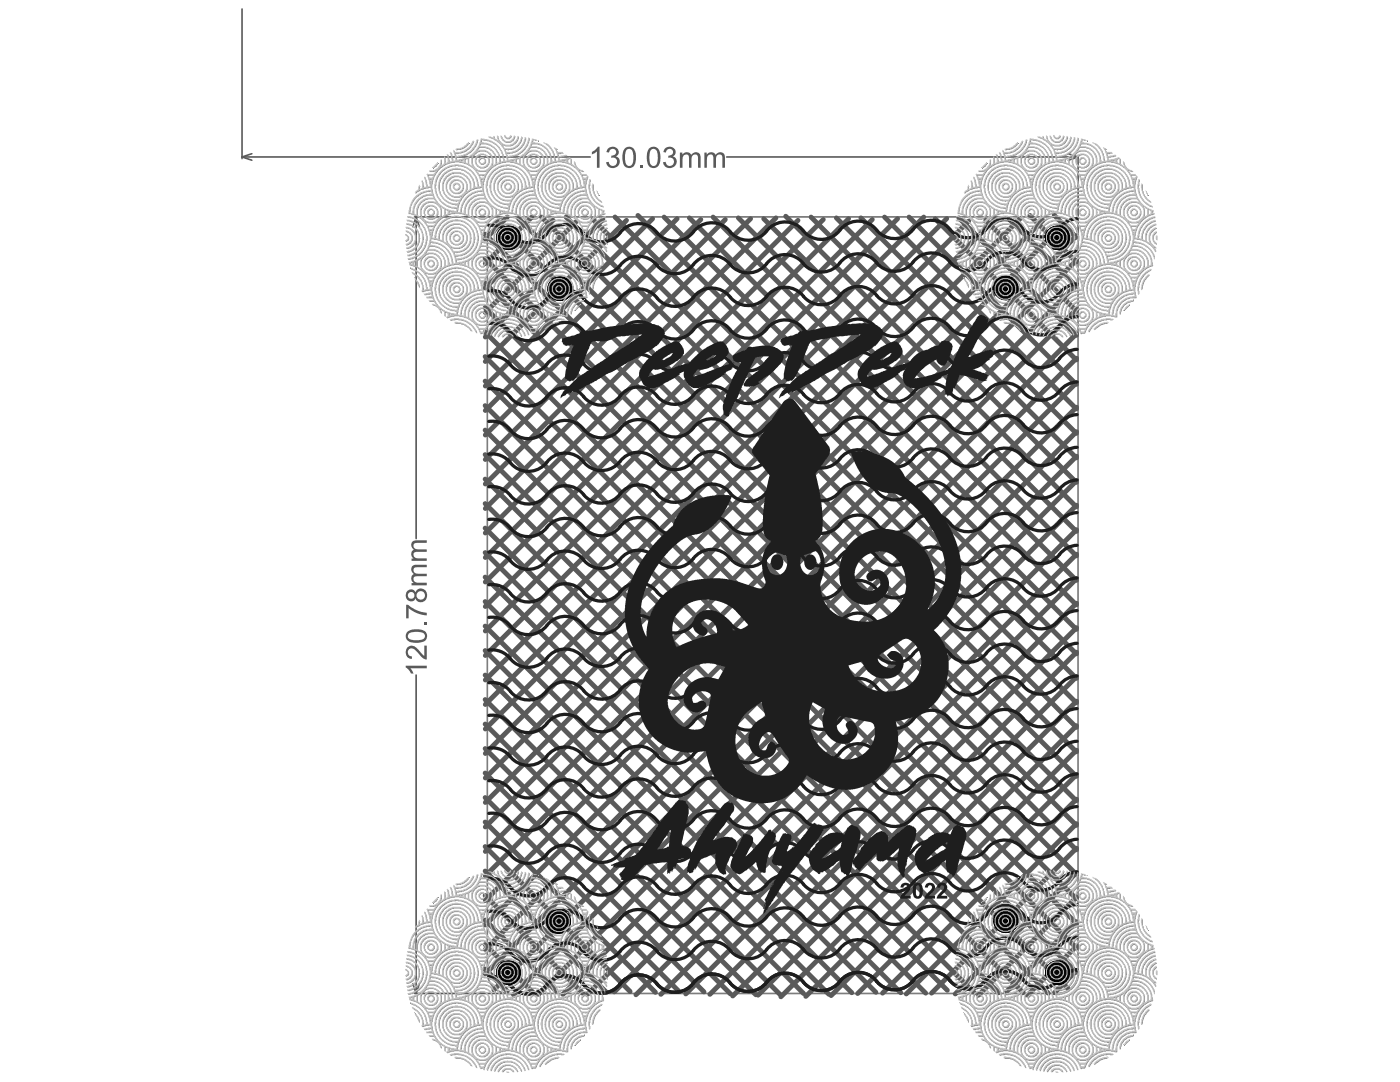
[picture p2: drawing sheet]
<svg xmlns="http://www.w3.org/2000/svg" width="279mm" height="216mm" viewBox="0 0 279 216" stroke-linecap="round" stroke-linejoin="round" font-family="sans-serif">
<g fill="none" stroke="#5a5a5a" stroke-width=".33">
<path d="M48.3 1.8v29.8M48.3 31.3l2 .7M48.3 31.3h69.5M50.3 30.7l-2 .6M145 31.3h70.2M213.2 30.7l2 .6M215.2 31.3l-2 .7M215.2 31v15.9M82.7 43.3h18.1M83 43.3l.7 1.9M83 43.3l-.6 1.9M83 43.3v64.2"/>
<path d="M83 134.7v63.5M82.4 196.3l.6 1.9M82.7 198.2h18.2M83.7 196.3l-.7 1.9"/>
</g>
<g fill="#5a5a5a">
<path d="M118.1 30.3l.6-.3 .6-.7h.4v4.2h-.6v-3.3l-1 .6z"/>
<path d="M121.3 29.7a1.17 1.17 0 0 1 1.6-.3 1.17 1.17 0 0 1 .3 1.6l-.3 .2a1.21 1.21 0 0 1 .7 1.5 1.21 1.21 0 0 1-1.4 .8h-.2a1.25 1.25 0 0 1-1-1.1l.5-.1a.84 .84 0 0 0 1 .8 .84 .84 0 0 0 .6-1.1 .84 .84 0 0 0-1.1-.5v-.5a.71 .71 0 0 0 .9-.5 .71 .71 0 0 0-.6-.8 .71 .71 0 0 0-.8 .7l-.5-.1z"/>
<path d="M127.7 32.9h.6v.6h-.6z"/>
<path d="M132.7 29.7a1.15 1.15 0 0 1 1.6-.3 1.15 1.15 0 0 1 .2 1.6l-.2 .2a1.22 1.22 0 0 1 .6 1.6 1.22 1.22 0 0 1-1.5 .7 1.25 1.25 0 0 1-1.1-1.1l.6-.1a.84 .84 0 0 0 .9 .8 .84 .84 0 0 0 .7-1.1 .84 .84 0 0 0-1.2-.5l.1-.5a.71 .71 0 0 0 .9-.6 .71 .71 0 0 0-.7-.8 .71 .71 0 0 0-.7 .8l-.5-.1z"/>
<path d="M135.7 30.4h.5v.4a1.04 1.04 0 0 1 1.7 .1l.1-.1a.98 .98 0 0 1 1.2-.4 .98 .98 0 0 1 .6 1v2.1h-.5v-2.1a.68 .68 0 0 0-.8-.6 .68 .68 0 0 0-.5 .9v1.8h-.5v-2a.64 .64 0 0 0-.7-.7 .64 .64 0 0 0-.6 .8v1.9h-.5z"/>
<path d="M140.6 30.4h.4v.4a1.06 1.06 0 0 1 1.8 .1 .98 .98 0 0 1 1.2-.5 .98 .98 0 0 1 .7 1v2.1h-.5v-2.1a.66 .66 0 0 0-.9-.6 .66 .66 0 0 0-.4 .9v1.8h-.5v-2a.66 .66 0 0 0-.8-.7 .66 .66 0 0 0-.5 .9v1.8h-.5z"/>
<path d="M81 132.8h4.2v.6h-3.3l.6 1h-.5l-.5-.8-.5-.4z"/>
<path d="M81.4 129.1a1.58 1.58 0 0 1 2.2 .7l1.1 1.1v-2.1h.5v2.8h-.2a7.2 7.2 0 0 1-2.3-2 .8 .8 0 0 0-1.3 .3 .8 .8 0 0 0 .8 1.1v.5h-.2l-.5-.2-.4-.5a1.48 1.48 0 0 1 .3-1.7z"/>
<path d="M84.6 124.2h.6v.5h-.6z"/>
<path d="M81.1 120.7h.4l.7 .6 1.1 .5 1.9 .5v.5l-1.9-.4-1-.5-.8-.6v2.1h-.4z"/>
<path d="M82.2 113l.6-.3h2.4v.5h-2.2a.68 .68 0 0 0-.5 .9 .68 .68 0 0 0 .9 .4h1.8v.5h-2a.66 .66 0 0 0-.7 .7 .66 .66 0 0 0 .8 .6h1.9v.5h-3.1v-.5h.5a1.02 1.02 0 0 1 0-1.8h-.1a1.1 1.1 0 0 1-.3-1.5z"/>
<path d="M82.3 108l.7-.2h2.2v.5h-2.1a.64 .64 0 0 0-.6 .7 .64 .64 0 0 0 .7 .6h2v.5h-2a.64 .64 0 0 0-.7 .7 .64 .64 0 0 0 .8 .6h1.9v.5h-3.1v-.4h.4a1.06 1.06 0 0 1 .1-1.8 1.1 1.1 0 0 1-.3-1.7z"/>
<path d="M125.1 29.9l-.3 .6-.1 1a1.43 1.43 0 0 0 .8 1.6 1.12 1.12 0 0 0 .9-1.5v-.3a1.41 1.41 0 0 0-.7-1.6zM124.6 29.7a1.32 1.32 0 0 1 1.6-.3 1.32 1.32 0 0 1 .7 1.4v.8a1.56 1.56 0 0 1-1.5 1.9 1.49 1.49 0 0 1-1.2-1.7l.1-1.6z"/>
<path d="M129.9 30l-.3 1.5a1.25 1.25 0 0 0 .8 1.6h.1a1.05 1.05 0 0 0 .8-1.3v-.5a1.61 1.61 0 0 0-.4-1.4 .69 .69 0 0 0-1 .1zM129.5 29.7a1.38 1.38 0 0 1 1.6-.2 1.38 1.38 0 0 1 .7 1.5v.6a1.54 1.54 0 0 1-1.7 1.9 1.63 1.63 0 0 1-1-1.9l.1-1.2z"/>
<path d="M81.5 126.5a.83 .83 0 0 0 .1 .9 .83 .83 0 0 0 .9 .3h.6a1.43 1.43 0 0 0 1.7-.7 .95 .95 0 0 0-1.2-.9l-1.4 .1zM81.3 126.1l.9-.5h1.2a1.46 1.46 0 0 1 1.8 1.5 1.49 1.49 0 0 1-1.7 1.2h-.6a1.56 1.56 0 0 1-1.9-1.6z"/>
<path d="M81.4 118.8a.67 .67 0 0 0 1.3 0 .67 .67 0 0 0-1.3 0zM83.1 118.8a.86 .86 0 0 0 1.7 0 .86 .86 0 0 0-1.7 0zM81.3 117.9a.99 .99 0 0 1 1.6 .3 1.25 1.25 0 0 1 1.8-.6 1.25 1.25 0 0 1 .4 1.8 1.16 1.16 0 0 1-1.1 .8 1.16 1.16 0 0 1-1.1-.8 1.02 1.02 0 0 1-1.3 .5 1.02 1.02 0 0 1-.6-1.2z"/>
</g>
<path d="M101.3 43.3h109.7a4.2 4.2 0 0 1 4.2 4.1v146.7a4.2 4.2 0 0 1-4.2 4.1h-109.6a4.2 4.2 0 0 1-4.1-4.1v-146.7a4.2 4.2 0 0 1 4.1-4.1" fill="none" stroke="#787878" stroke-width=".33"/>
<g fill="#8c8c8c">
<path d="M81.3 43.2l1.1 .1 1.3 .8 1.1 1.3 .5 1.6v1.1h-.1l-.1 .9-.7 1.3-1.3 1.1-1.1 .4h-.6v-.2l.9-.1 .2-.2 .5-.1 1.2-1 .7-1.3 .2-1.7-.3-1.3-.4-.5v-.2l-.2-.1v-.2l-1.2-1-.7-.4-1-.1z"/>
<path d="M81 45.4h.6l.8 .4 .5 .6 .2 .5v1.3l-.2 .5-.5 .6-.8 .4h-.5v-.2l.9-.2 .8-.9 .1-1.4-.2-.5-.7-.7-1-.2z"/>
<path d="M81.2 44h.7l.6 .2 .6 .5h.2l.8 .9 .5 1.6-.1 1.3-.4 1-1.2 1.2-1 .4h-.6v-.2h.5l1-.4 .8-.7 .2-.5 .2-.1 .3-.8v-1.7l-.3-.8-.8-1h-.2l-.6-.5-1.2-.2z"/>
<path d="M81.1 44.7l1 .1 1.2 .9 .5 1v.8h.1l-.1 .9-.5 1-.8 .7-.5 .1-.2 .2h-.6v-.2l1.2-.3 .9-.9 .3-.8v-1.3l-.3-.8-.3-.2-.2-.4h-.2l-.2-.3-.4-.2-.9-.1z"/>
<path d="M81 46.1h.4l.4 .3h.2l.4 .6v1.1l-.4 .6h-.2l-.4 .3h-.4v-.2l.6-.1 .5-.5 .1-1.1-.6-.7-.6-.1z"/>
<path d="M80.9 46.8h.3l.5 .4v.6l-.5 .5h-.2l-.1-.2h.2l.3-.4v-.4l-.3-.3h-.2z"/>
<path d="M119.5 39l.2 .1z"/>
<path d="M120.8 46.5l.5-.3v.3l-.6 .6v.8l.6 .7v.3l-.5-.3-.3-.7v-.9l.3-.3z"/>
<path d="M87.4 32.5l.1 .1z"/>
<path d="M86.5 33.4l.9-.8v.3l-.2 .1-.1 .3h-.2l-.1 .2z"/>
<path d="M86.4 33.5l.1 .1z"/>
<path d="M91 29.8l1.2-.2 .4-.2 .2-.3h.2l.2-.4 .4-.1-.1 .3-.5 .5h-.2l-.5 .4-1 .1v.1h-.2z"/>
<path d="M93.6 28.5l.1 .1z"/>
<path d="M82.9 55.6l.6 .6 .3 .8v.5l-.4-.6-.1-.6-.4-.4z"/>
<path d="M82 53.5l.1 .1z"/>
<path d="M82.8 55.5l.1 .1z"/>
<path d="M89.8 63.8l.9-.2h1l1.4 .4 .6 .5h.2l.8 .8 .6 1.2-.3-.1-.3-.7-.8-.9h-.2l-.2-.3h-.2l-.5-.4-1.3-.3-1.6 .2z"/>
<path d="M98.6 65.7l.9-.9 1-.4h.6v-.1l1.2 .1 1.1 .4 .8 .8 .6 .9 .1 .5-.2 .1-.2-.7-.8-1-1.5-.8h-1.6l-.8 .3-1 .9v.2l-.6 .6-.1 .5h-.2l.1-.6 .2-.4 .4-.2z"/>
<path d="M99.3 66l.6-.5 .5-.1 .2-.2h.7v-.2l.9 .2 .2 .2 .6 .1 .8 .7v.2l.4 .5v.3h-.2l-.2-.6-.3-.2-.2-.4-1.3-.6h-1.2l-.8 .3-.9 .9-.2 .6h-.2l.2-.7z"/>
<path d="M99.8 66.5l1-.6h1.2l.9 .4 .6 .9-.2 .1-.1-.3-.3-.2v-.2h-.3l-.4-.4-1.3-.1-.5 .2-.7 .7-.1 .3h-.2z"/>
<path d="M101.1 67.3h.5v.1h-.5z"/>
<path d="M90.8 64.4l.6-.1 1.5 .4 1.1 1 .3 .5-.4-.1-.3-.5-.5-.4h-.2l-.1-.3-.8-.3h-1z"/>
<path d="M118.4 55l1-.9 .5-.1 .1-.2h.3l-.2 .3-.9 .4-1 1.2-.4 1.2v.6h-.1l.1 1.2-.2 .1v-.6h-.1l.1-1.4 .3-1 .5-.6z"/>
<path d="M119 55.4l.5-.5 .4-.1v.2l-1 .9-.4 1.1v.6l-.3 .3 .3-1.7 .2-.4 .3-.2z"/>
<path d="M116.7 59.9l.1 .1z"/>
<path d="M115.9 60.9l.1 .1z"/>
<path d="M114.5 61l1.2-.9 1-.1-.1 .2-1 .2-.5 .5h-.2l-.2 .4-.3 .2-.3 1.2-.2 .1 .1-1 .2-.4 .3-.2z"/>
<path d="M115 61.5l.7-.5h.2l-1.1 1z"/>
<path d="M114.7 62l.1 .1z"/>
<path d="M108.2 65.3l.7-.8 1.3-.7 1-.1v-.1l1.5 .1-.2 .2h-.5v-.1l-1.3 .1-1.1 .4-1 .9-.4 .5v.2l-.2 .1v.2l-.3 .1z"/>
<path d="M108.9 65.6l1.2-1 1.6-.3-.3 .3h-.6l-.8 .3-.9 .9-.3 .1z"/>
<path d="M98 65.2l.7-.7 1.3-.7 .9-.1v-.1l1.5 .1 1 .3 .9 .6 1 1.3 .3 1h-.2l-.3-.9-1-1.3h-.2l-.1-.2h-.2l-.5-.4-.8-.2-1.2-.1-1.7 .5-1.3 1.1v.2l-.5 .6-.2 .8h-.2l.2-.9z"/>
<path d="M100.4 66.9l.6-.3h.9l.3 .3h.2l.2 .3a.29 .29 0 0 1-.3 .1 .29 .29 0 0 1-.2-.3l-.3-.2h-.8l-.5 .5h-.3z"/>
<path d="M121.3 47h.1v.9l-.2-.1z"/>
<path d="M100.7 27.1h.2v.2l.3 .3h.4l.3-.3v-.2l.2 .1v.2l-.4 .4h-.6l-.1-.2h-.2z"/>
<path d="M100 27.2h.2l.1 .5 .7 .6 1-.1 .5-.5 .1-.5h.3v.3l-.4 .6-.3 .1-.1 .2-1.2 .1-.6-.4v-.2l-.3-.3z"/>
<path d="M107.5 28.1l.1 .1z"/>
<path d="M108.5 28.5l.2 .1z"/>
<path d="M108.7 28.6l.2 .1z"/>
<path d="M119.1 38.1l.1 .2z"/>
<path d="M119.2 38.3l.2 .2v.3l-.2-.2z"/>
<path d="M118.3 36.7l.2 .2v1.2l.2 .6 .2 .4 .3 .2v.3l1 .7v.2l-.7-.3-.4-.4-.6-1-.3-1.2z"/>
<path d="M117.7 35.9h.2l-.2 1.6 .4 1.6 1 1.4h.2l.2 .3h.3l.3 .3h.3l.1 .3-.5-.1-.7-.5h-.2l-1.1-1.3-.5-1.7z"/>
<path d="M119.4 38.8l.1 .1z"/>
<path d="M190.9 189.9l1.1 .1 1.3 .7 1.1 1.3 .5 1.7v1h-.1l-.1 .9-.7 1.3-1.3 1.2-1.2 .4h-.5v-.2l.8-.1 .3-.2 .5-.1 1.2-1.1 .7-1.3 .2-1.6-.3-1.4-.4-.5v-.2l-.2-.1v-.2l-1.2-1-.8-.3-.9-.1z"/>
<path d="M190.6 192h.5l.9 .4 .5 .7 .2 .5v1.2l-.2 .5-.5 .6-.9 .4h-.4v-.2l.8-.2 .9-.9 .1-1.3-.2-.5-.8-.8-.9-.2z"/>
<path d="M190.8 190.6h.6l.7 .2 .6 .5h.2l.8 .9 .5 1.7-.1 1.2-.4 1-1.2 1.3-1.1 .4h-.5v-.2h.4l1.1-.4 .8-.8 .2-.5 .2-.1 .3-.8v-1.6l-.3-.9-.8-1h-.2l-.6-.5-1.2-.2z"/>
<path d="M190.7 191.3l.9 .1 1.3 .9 .5 1.1v.8h.1l-.1 .8-.5 1-.8 .7-.6 .1-.2 .2h-.5v-.2l1.2-.3 .9-.9 .3-.8v-1.2l-.3-.9-.3-.2-.2-.4h-.2l-.2-.3-.5-.2-.8-.1z"/>
<path d="M190.6 192.7h.4l.3 .4h.2l.5 .6v1l-.4 .3v.2l-.6 .4h-.4v-.2l.5-.1 .5-.5 .1-1-.6-.7-.5-.1z"/>
<path d="M190.5 193.5h.3l.4 .4v.6l-.4 .4h-.2l-.1-.2h.2l.3-.3v-.4l-.3-.3h-.2z"/>
<path d="M229.1 185.7l.1 .1z"/>
<path d="M230.4 193.2l.5-.3v.3l-.6 .6v.8l.6 .6v.3l-.5-.3-.3-.6v-.9l.3-.3z"/>
<path d="M197 179.1l.1 .1z"/>
<path d="M196 180.1l1-.9v.3l-.2 .1-.1 .3h-.2l-.1 .3z"/>
<path d="M195.9 180.2l.1 .1z"/>
<path d="M200.6 176.5l1.2-.2 .4-.2 .2-.3h.2l.2-.5 .4-.1-.1 .3-.5 .6h-.2l-.5 .4-1 .1v.1h-.2z"/>
<path d="M203.2 175.1l.1 .1z"/>
<path d="M192.5 202.3l.6 .6 .3 .7v.5l-.4-.6-.1-.5-.4-.4z"/>
<path d="M191.5 200.1l.1 .1z"/>
<path d="M192.4 202.2l.1 .1z"/>
<path d="M199.4 210.5l.8-.2h1.1l1.4 .4 .6 .5h.2l.7 .7 .7 1.2-.4-.1-.3-.7-.7-.8h-.2l-.2-.3h-.2l-.5-.4-1.3-.3-1.6 .2z"/>
<path d="M208.2 212.2l.9-.7 1-.4h.6v-.1l1.2 .1 1 .4 .9 .7 .6 .9 .1 .5-.2 .1-.2-.7-.8-1-1.5-.7h-1.6l-.8 .3-1.1 .8v.2l-.5 .6-.1 .5h-.2l.1-.6z"/>
<path d="M208.9 212.6l.6-.5 .5-.1 .2-.2h.7v-.1l.9 .1 .2 .2 .5 .1 .9 .7v.2l.4 .5v.3h-.2l-.2-.6-.4-.2-.2-.4-1.2-.6h-1.2l-.8 .3-1 .9-.2 .6h-.2l.2-.7z"/>
<path d="M209.3 213.2l.6-.5 .5-.2h1.2l.8 .4 .6 .9-.2 .1-.1-.3-.3-.2v-.2l-.9-.5-1.3 .1-.9 .8-.1 .3h-.2z"/>
<path d="M210.7 213.9h.5v.1h-.5z"/>
<path d="M200.3 211.1l.7-.1 1.5 .4 1.1 .9 .2 .5-.3-.1-.3-.5-.5-.4h-.2l-.1-.2-.8-.3h-1z"/>
<path d="M228 201.7l1-1 .4-.1 .1-.2h.3l-.2 .3-.8 .4-1 1.3-.4 1.1v.6h-.1l.1 1.2-.2 .1v-.6h-.1l.1-1.4 .3-.9 .5-.6z"/>
<path d="M228.6 202.1l.5-.5 .3-.1v.2l-.9 .9-.4 1v.6l-.3 .3 .3-1.6 .2-.4 .3-.2z"/>
<path d="M226.3 206.6l.1 .1z"/>
<path d="M225.4 207.5l.1 .1z"/>
<path d="M224.1 207.6l1.1-.8 1.1-.1-.1 .2-1.1 .2-.4 .4h-.2l-.2 .4-.3 .2-.3 1.2-.2 .1 .1-1 .2-.4 .3-.2z"/>
<path d="M224.6 208.1l.6-.5h.2l-1 1z"/>
<path d="M224.3 208.6l.1 .1z"/>
<path d="M217.8 211.9l.7-.7 1.3-.7 .9-.1v-.1l1.6 .1-.2 .2h-.5v-.1l-1.3 .1-1.1 .4-1.2 1-.5 .9h-.3z"/>
<path d="M218.5 212.2l1.2-.9 1.5-.3-.3 .3h-.5l-.8 .3-.9 .8-.3 .1z"/>
<path d="M207.6 211.8l.6-.6 1.4-.7 .9-.1v-.1l1.5 .1 1.2 .4 1 .8 .7 .9 .3 1h-.2l-.3-.9-1-1.2h-.2l-.1-.2h-.2l-.6-.4-.7-.2-1.2-.1-1.7 .5-1.3 1v.2l-.5 .6-.2 .8h-.2l.2-.9z"/>
<path d="M210 213.5l.6-.3h.9l.3 .3h.2l.2 .3a.29 .29 0 0 1-.3 .1 .29 .29 0 0 1-.2-.3l-.3-.2h-.8l-.5 .5h-.3z"/>
<path d="M230.9 193.7h.1v.9l-.2-.1z"/>
<path d="M210.3 173.7h.2v.2l.3 .3h.4l.3-.3v-.2l.2 .1v.2l-.4 .4h-.6l-.1-.2h-.2z"/>
<path d="M209.6 173.8h.2l.1 .5 .7 .6 1-.1 .5-.5 .1-.5h.2v.3l-.3 .6-.3 .1-.1 .2-1.2 .1-.6-.4v-.2l-.3-.3z"/>
<path d="M217 174.7l.1 .1z"/>
<path d="M218.1 175.1l.2 .1z"/>
<path d="M218.3 175.2l.2 .1z"/>
<path d="M228.7 184.8l.1 .2z"/>
<path d="M228.8 185l.2 .2v.3l-.2-.2z"/>
<path d="M227.9 183.3l.2 .2v1.3l.2 .6 .2 .4 .3 .2v.2l.9 .7v.2l-.6-.3-.5-.5-.5-.8-.3-1.3z"/>
<path d="M227.3 182.5h.2l-.1 1.2h-.1l.1 1.2 .4 1.1 .9 1.1h.2l.2 .3h.2l.3 .3h.3l.2 .3-.6-.1-.6-.5h-.2l-1.1-1.3-.5-1.6z"/>
<path d="M229 185.5l.1 .1z"/>
<path d="M81.3 189.9l1.1 .1 1.3 .7 1.1 1.3 .5 1.7v1h-.1l-.1 .9-.7 1.3-1.3 1.2-1.1 .4h-.6v-.2l.9-.1 .2-.2 .5-.1 1.2-1.1 .7-1.3 .2-1.6-.3-1.4-.4-.5v-.2l-.2-.1v-.2l-1.2-1-.7-.3-1-.1z"/>
<path d="M81 192h.6l.8 .4 .5 .7 .2 .5v1.2l-.2 .5-.5 .6-.8 .4h-.5v-.2l.9-.2 .7-.7 .2-.5v-1l-.2-.5-.7-.8-1-.2z"/>
<path d="M81.2 190.6h.7l.6 .2 .6 .5h.2l.8 .9 .5 1.7-.1 1.2-.4 1-1.2 1.3-1 .4h-.6v-.2h.5l1-.4 .8-.8 .2-.5 .2-.1 .3-.8v-1.6l-.3-.9-.8-1h-.2l-.6-.5-1.2-.2z"/>
<path d="M81.1 191.3l1 .1 1.2 .9 .5 1.1v.8h.1l-.1 .8-.5 1-.8 .7-.5 .1-.2 .2h-.6v-.2l1.2-.3 .9-.9 .3-.8v-1.2l-.3-.9-.3-.2-.2-.4h-.2l-.2-.3-.4-.2-.9-.1z"/>
<path d="M81 192.7h.4l.4 .4h.2l.4 .6v1l-.4 .6h-.2l-.4 .3h-.4v-.2l.6-.1 .5-.5 .1-1-.6-.7-.6-.1z"/>
<path d="M80.9 193.5h.3l.5 .4v.6l-.5 .4h-.2l-.1-.2h.2l.3-.3v-.4l-.3-.3h-.2z"/>
<path d="M119.5 185.7l.2 .1z"/>
<path d="M120.8 193.2l.5-.3v.3l-.6 .6v.8l.6 .6v.3l-.5-.3-.3-.6v-.9l.3-.3z"/>
<path d="M87.4 179.1l.1 .1z"/>
<path d="M86.5 180.1l.9-.9v.3l-.2 .1-.1 .3h-.2l-.1 .3z"/>
<path d="M86.4 180.2l.1 .1z"/>
<path d="M91 176.5l1.2-.2 .4-.2 .2-.3h.2l.2-.5 .4-.1-.1 .3-.5 .6h-.2l-.5 .4-1 .1v.1h-.2z"/>
<path d="M93.6 175.1l.1 .1z"/>
<path d="M82.9 202.3l.6 .6 .3 .7v.5l-.4-.6-.1-.5-.4-.4z"/>
<path d="M82 200.1l.1 .1z"/>
<path d="M82.8 202.2l.1 .1z"/>
<path d="M89.8 210.5l.9-.2h1l1.4 .4 .6 .5h.2l.8 .7 .6 1.2-.3-.1-.3-.7-.8-.8h-.2l-.2-.3h-.2l-.5-.4-1.3-.3-1.6 .2z"/>
<path d="M98.6 212.3l.9-.8 1-.4h.6v-.1l1.2 .1 1.1 .4 .8 .7 .6 .9 .1 .5-.2 .1-.2-.7-.8-1-1.5-.7h-1.6l-.8 .3-1 .8v.2l-.6 .6-.1 .5h-.2l.1-.6 .2-.4 .4-.2z"/>
<path d="M99.3 212.6l.6-.5 .5-.1 .2-.2h.7v-.1l.9 .1 .2 .2 .6 .1 .8 .7v.2l.4 .5v.3h-.2l-.2-.6-.3-.2-.2-.4-1.3-.6h-1.2l-.8 .3-.9 .9-.2 .6h-.2l.2-.7z"/>
<path d="M99.7 213.2l.6-.5 .5-.2h1.2l.9 .4 .6 .9-.2 .1-.1-.3-.3-.2v-.2l-1-.5-1.3 .1-.9 .8-.1 .3h-.2z"/>
<path d="M101.1 213.9h.5v.1h-.5z"/>
<path d="M90.8 211.1l.6-.1 1.5 .4 1.1 .9 .3 .5-.4-.1-.3-.5-.5-.4h-.2l-.1-.2-.8-.3h-1z"/>
<path d="M118.4 201.7l1-1 .5-.1 .1-.2h.3l-.2 .3-.9 .4-1 1.3-.4 1.1v.6h-.1l.1 1.2-.2 .1v-.6h-.1l.1-1.4 .3-.9 .5-.6z"/>
<path d="M119 202.1l.5-.5 .4-.1v.2l-1 .9-.4 1v.6l-.3 .3 .3-1.6 .2-.4 .3-.2z"/>
<path d="M116.7 206.6l.1 .1z"/>
<path d="M115.9 207.5l.1 .1z"/>
<path d="M114.5 207.6l1.2-.8 1-.1-.1 .2-1 .2-.5 .4h-.2l-.2 .4-.3 .2-.3 1.2-.2 .1 .1-1 .2-.4 .3-.2z"/>
<path d="M115 208.1l.7-.5h.2l-1.1 1z"/>
<path d="M114.7 208.6l.1 .1z"/>
<path d="M108.2 211.9l.7-.7 1.3-.7 1-.1v-.1l1.5 .1-.2 .2h-.5v-.1l-1.3 .1-1.1 .4-1 .8-.4 .5v.2l-.2 .1v.2l-.3 .1z"/>
<path d="M108.9 212.2l1.2-.9 1.6-.3-.3 .3h-.6l-.8 .3-.9 .8-.3 .1z"/>
<path d="M98 211.8l.7-.6 1.3-.7 .9-.1v-.1l1.5 .1 1 .3 .9 .6 1 1.2 .3 1h-.2l-.3-.9-1-1.2h-.2l-.1-.2h-.2l-.5-.4-.8-.2-1.2-.1-1.7 .5-1.3 1v.2l-.5 .6-.2 .8h-.2l.2-.9z"/>
<path d="M100.4 213.5l.6-.3h.9l.3 .3h.2l.2 .3a.29 .29 0 0 1-.3 .1 .29 .29 0 0 1-.2-.3l-.3-.2h-.8l-.5 .5h-.3z"/>
<path d="M121.3 193.7h.1v.9l-.2-.1z"/>
<path d="M100.7 173.7h.2v.2l.3 .3h.4l.3-.3v-.2l.2 .1v.2l-.4 .4h-.6l-.1-.2h-.2z"/>
<path d="M100 173.8h.2l.1 .5 .7 .6 1-.1 .5-.5 .1-.5h.3v.3l-.4 .6-.3 .1-.1 .2-1.2 .1-.6-.4v-.2l-.3-.3z"/>
<path d="M107.5 174.7l.1 .1z"/>
<path d="M108.5 175.1l.2 .1z"/>
<path d="M108.7 175.2l.2 .1z"/>
<path d="M119.1 184.8l.1 .2z"/>
<path d="M119.2 185l.2 .2v.3l-.2-.2z"/>
<path d="M118.3 183.3l.2 .2v1.3l.2 .6 .2 .4 .3 .2v.2l1 .7v.2l-.7-.3-.4-.4-.6-.9-.3-1.3z"/>
<path d="M117.7 182.5h.2l-.1 1.2h-.1l.1 1.2 .4 1.1 .9 1.1h.2l.2 .3h.3l.3 .3h.3l.1 .3-.5-.1-.7-.5h-.2l-1.1-1.3-.5-1.6z"/>
<path d="M119.4 185.5l.1 .1z"/>
<path d="M190.9 43.2l1.1 .1 1.3 .8 1.1 1.3 .5 1.6v1.1h-.1l-.1 .9-.7 1.3-1.3 1.1-1.2 .4h-.5v-.2l.8-.1 .3-.2 .5-.1 1.2-1 .7-1.3 .2-1.7-.3-1.3-.4-.5v-.2l-.2-.1v-.2l-1.2-1-.8-.4-.9-.1z"/>
<path d="M190.6 45.4h.5l.9 .4 .5 .6 .2 .5v1.3l-.2 .5-.5 .6-.9 .4h-.4v-.2l.8-.2 .9-.9 .1-1.4-.2-.5-.8-.7-.9-.2z"/>
<path d="M190.8 44h.6l.7 .2 .6 .5h.2l.8 .9 .5 1.6-.1 1.3-.4 1-1.2 1.2-1.1 .4h-.5v-.2h.4l1.1-.4 .8-.7 .2-.5 .2-.1 .3-.8v-1.7l-.3-.8-.8-1h-.2l-.6-.5-1.2-.2z"/>
<path d="M190.7 44.7l.9 .1 1.3 .9 .5 1v.8h.1l-.1 .9-.5 1-.8 .7-.6 .1-.2 .2h-.5v-.2l1.2-.3 .9-.9 .3-.8v-1.3l-.3-.8-.3-.2-.2-.4h-.2l-.2-.3-.5-.2-.8-.1z"/>
<path d="M190.6 46.1h.4l.3 .3h.2l.5 .6v1.1l-.4 .3v.2l-.6 .4h-.4v-.2l.5-.1 .5-.5 .1-1.1-.6-.7-.5-.1z"/>
<path d="M190.5 46.8h.3l.4 .4v.6l-.4 .5h-.2l-.1-.2h.2l.3-.4v-.4l-.3-.3h-.2z"/>
<path d="M229.1 39l.1 .1z"/>
<path d="M230.4 46.5l.5-.3v.3l-.6 .6v.8l.6 .7v.3l-.5-.3-.3-.7v-.9l.3-.3z"/>
<path d="M197 32.5l.1 .1z"/>
<path d="M196 33.4l1-.8v.3l-.2 .1-.1 .3h-.2l-.1 .2z"/>
<path d="M195.9 33.5l.1 .1z"/>
<path d="M200.6 29.8l1.2-.2 .4-.2 .2-.3h.2l.2-.4 .4-.1-.1 .3-.5 .5h-.2l-.5 .4-1 .1v.1h-.2z"/>
<path d="M203.2 28.5l.1 .1z"/>
<path d="M192.5 55.6l.6 .6 .3 .8v.5l-.4-.6-.1-.6-.4-.4z"/>
<path d="M191.5 53.5l.1 .1z"/>
<path d="M192.4 55.5l.1 .1z"/>
<path d="M199.4 63.8l.8-.2h1.1l1.4 .4 .6 .5h.2l.7 .8 .7 1.2-.4-.1-.3-.7-.7-.9h-.2l-.2-.3h-.2l-.5-.4-1.3-.3-1.6 .2z"/>
<path d="M208.2 65.6l.9-.8 1-.4h.6v-.1l1.2 .1 1 .4 .9 .8 .6 .9 .1 .5-.2 .1-.2-.7-.8-1-1.5-.8h-1.6l-.8 .3-1.1 .9v.2l-.5 .6-.1 .5h-.2l.1-.6z"/>
<path d="M208.9 66l.6-.5 .5-.1 .2-.2h.7v-.2l.9 .2 .2 .2 .5 .1 .9 .7v.2l.4 .5v.3h-.2l-.2-.6-.4-.2-.2-.4-1.2-.6h-1.2l-.8 .3-1 .9-.2 .6h-.2l.2-.7z"/>
<path d="M209.4 66.5l1-.6h1.2l.8 .4 .6 .9-.2 .1-.1-.3-.3-.2v-.2h-.2l-.4-.4-1.3-.1-.5 .2-.7 .7-.1 .3h-.2z"/>
<path d="M210.7 67.3h.5v.1h-.5z"/>
<path d="M200.3 64.4l.7-.1 1.5 .4 1.1 1 .2 .5-.3-.1-.3-.5-.5-.4h-.2l-.1-.3-.8-.3h-1z"/>
<path d="M228 55l1-.9 .4-.1 .1-.2h.3l-.2 .3-.8 .4-1 1.2-.4 1.2v.6h-.1l.1 1.2-.2 .1v-.6h-.1l.1-1.4 .3-1 .5-.6z"/>
<path d="M228.6 55.4l.5-.5 .3-.1v.2l-.9 .9-.4 1.1v.6l-.3 .3 .3-1.7 .2-.4 .3-.2z"/>
<path d="M226.3 59.9l.1 .1z"/>
<path d="M225.4 60.9l.1 .1z"/>
<path d="M224.1 61l1.1-.9 1.1-.1-.1 .2-1.1 .2-.4 .5h-.2l-.2 .4-.3 .2-.3 1.2-.2 .1 .1-1 .2-.4 .3-.2z"/>
<path d="M224.6 61.5l.6-.5h.2l-1 1z"/>
<path d="M224.3 62l.1 .1z"/>
<path d="M217.8 65.3l.7-.8 1.3-.7 .9-.1v-.1l1.6 .1-.2 .2h-.5v-.1l-1.3 .1-1.1 .4-1.2 1.1-.5 .9h-.3z"/>
<path d="M218.5 65.6l1.2-1 1.5-.3-.3 .3h-.5l-.8 .3-.9 .9-.3 .1z"/>
<path d="M207.6 65.2l.6-.7 1.4-.7 .9-.1v-.1l1.5 .1 1.2 .4 1 .8 .7 1 .3 1h-.2l-.3-.9-1-1.3h-.2l-.1-.2h-.2l-.6-.4-.7-.2-1.2-.1-1.7 .5-1.3 1.1v.2l-.5 .6-.2 .8h-.2l.2-.9z"/>
<path d="M210 66.9l.6-.3h.9l.3 .3h.2l.2 .3a.29 .29 0 0 1-.3 .1 .29 .29 0 0 1-.2-.3l-.3-.2h-.8l-.5 .5h-.3z"/>
<path d="M230.9 47h.1v.9l-.2-.1z"/>
<path d="M210.3 27.1h.2v.2l.3 .3h.4l.3-.3v-.2l.2 .1v.2l-.4 .4h-.6l-.1-.2h-.2z"/>
<path d="M209.6 27.2h.2l.1 .5 .7 .6 1-.1 .5-.5 .1-.5h.2v.3l-.3 .6-.3 .1-.1 .2-1.2 .1-.6-.4v-.2l-.3-.3z"/>
<path d="M217 28.1l.1 .1z"/>
<path d="M218.1 28.5l.2 .1z"/>
<path d="M218.3 28.6l.2 .1z"/>
<path d="M228.7 38.1l.1 .2z"/>
<path d="M228.8 38.3l.2 .2v.3l-.2-.2z"/>
<path d="M227.9 36.7l.2 .2v1.2l.2 .6 .2 .4 .3 .2v.3l.9 .7v.2l-.6-.3-.5-.5-.5-.9-.3-1.2z"/>
<path d="M227.3 35.9h.2l-.2 1.6 .4 1.6 1 1.4h.2l.2 .3h.2l.3 .3h.3l.2 .3-.6-.1-.6-.5h-.2l-1.1-1.3-.5-1.7z"/>
<path d="M229 38.8l.1 .1z"/>
<path d="M85.8 34.1h.8l.8-.4 .5-.7 .2-1.1h.1v.9l-.2 .5 .3-.3h.2l.2-.2v-1.4h.2v.7h.1l-.1 .6 .4-.1 .1-.1v-1.1l-.2-.3 .1-.3 .2 .2 .1 .3 .1 1.1 .6-.1-.1-1.1-.4-.6 .1-.2 .4 .3 .2 1.6 .5-.1-.1-1.1-.3-.7v-.4l.2 .1 .1 .3h1.1l.6-.2 1.2-.9 .6-1 .3-.1-.7 1.2-.9 .8-1 .4-1.1 .1v.3l.1 .3h.4l1.7-.6 1.2-.9v-.2l.3-.2v-.2l.4-.5 .1-.7 .3-.1-.4 1.3-1.2 1.3-1.3 .8-1.4 .2v.5l1.1-.1 1.3-.5 1.4-1.2 .3-.6 .2-.1 .6-1.8 1.6 .3 1.4 .7 .7 .7v.2l.5 .6 .3 1 .1 1.1 .5-.1-.1-1.1-.3-1-.4-.5v-.2l-.3-.2v-.2l-1.5-1.2-1.1-.3v-.1h.6l.5 .2v-.3h.2v.4l.7 .5-.2-.5v-.5h.2l.1 .7 .4 .4v.2l.9 .5h1l.5-.2 .8-.7 .2-.8h.2l-.2 .9-.9 .8-.5 .2h-1.2l-.5-.2 .5 .7h1.2l.9-.3 .2-.3h.2l.3-.3v-.2l.4-.5 .1-.7h.2l-.1 .8-.9 1.2-1.1 .5h-.7v.1l-.6-.1 .2 .5h1.1l1.5-.7 .8-1 .3-1.2h.2l-.2 1.1-.2 .4-.3 .2v.2l-1.3 1-1.8 .3 .1 .6 1.8-.3 .5-.5h.2l.1-.2h.2l1-1.2 .3-.7 .1-.8h.2l-.1 .9-.7 1.3-.7 .7h-.2l-.6 .6-1 .3-1.1 .1 .1 .5 1.6-.2 .2-.2 .7-.2 .5-.6h.2l1.1-1.3 .5-1.3v-.4l1.1 .2v.1l-.9-.1-.1 .5 1.8 .3 1.3 1 .7 1.5 .1 1.1 .5-.1-.2-1.5-.2-.2-.1-.5-.5-.5v-.2l-.8-.7 .5 .1 1 1.2 .4 1.2 .1 1.1 .6-.1v-.5l-.5-1.6-.4-.6 .8 .3-.2 .1 .2 .5 1.1 .1-.5 .2h-.5l.1 .6 1-.1 .4-.2 .2 .1-.1 .2-1.5 .2 .1 .5 1.1-.1 1-.4 .3 .3v1l.7 .5-.2-.5v-.5h.1l.5 1.2 .6 .4 .8 .3-.4 .1-.5-.2 .3 .3v.2l.2 .2 1 .1v.1h-.9l.1 .5 .7 .1 .1-.4h.2l-.4 1.6v1l.6 2 1.2 1.4h.2l.1 .2h.2l.6 .4 .8 .2v.2h-.2v.4l.2-.1 .2 .1-.1 .2-1.4 .4-1.3 1.2v.2l-.3 .2v.2l-.4 .5-.3 .9-.1 1.1 .5 .1 .2-1.5 .7-1.3 .7-.7h.2l.7-.6 1-.3v.3h-.4l-.2 .3-.5 .1-1.3 1-.7 1.3-.2 1.4 .5 .1 .1-1.1 .7-1.4 1-.8 1.1-.4v.3l-.8 .2-1.1 .8-.7 1.4v1.1l.5 .3v-1.4l.2-.2 .1-.5 .8-.8 1.1-.5v.3l-.7 .2-.2 .3-.3 .1-.7 .9-.1 1.7 .8 .5-.2-.5 .1-1.6 .6-.8h.2l.3-.3h.3v.2l-.4 .1-.7 .7-.2 .5v1.1l.2 .5 .3 .2v.2h.2l.2 .3 .3 .1v.2l-.4-.1 .4 .5-.1 .3-.2-.4-.3-.2v-.2l-1.4-1.1-.7-.2-.2-.3-1.5-.2-.1 .6 1.5 .2 1.3 .7 .8 .7 .6 1.1v.7h-.1v-.4l-.2-.2-.1-.5-1.1-1.2h-.2l-.1-.2h-.2l-.5-.4-1.7-.3-.1 .5 1.7 .3 1.4 1v.2l.5 .6 .4 1.8-.1 .3-.6 .1-.6 .4h-.2l-.1 .2h-.2l-1.2 1.4-.6 2v1l.3 1.1-1.3 .1-1.5 .7-.9 1.3-.2 .6v1.2l-.3 .1-.9-.3h-1l-1.6 .4-.3 .3-.4 .1-.2 .3h-.2l-.7 .7-.8 1.7h-.7v.1l-.3-.1-.3-1-1.1-1.4h-.2l-.2-.3h-.2l-.3-.3-1.2-.4-1.6-.1-1.9 .6-.5 .5h-.3l-.9 1.1-.6 1.2v.4h-.2v-.3l-.6 .1-.2-.7-.4-.5v-.2l-.2-.1v-.3l-.7-.7h-.3l-.2-.3-.4-.1-.3-.3-1.5-.4-1.6 .1-.9 .3-.1-.2 .3-.1v-.6l-.3-.2h-.2v.8h-.1l-.1-.9-.2-.2h-.2l-.3-.3 .2 .5-.1 .3-.7-1.2-1.1-.5 .4-.2 .4 .3v-.3l-.4-.5-1.1-.1v-.1h1l-.2-.5h-1.3v-.2l1.2-.1-.1-.5-1.1 .1v.1l-.5-.1 .4-.2 1.2-.1-.1-.5-1.9 .3 .1-1.3-.3-.9-.8-1-.8-.4-.1-.3 1 .5 .8 .9 .4 1.1 .1 1.1h.2l.3-.2v-.3l-.4-1.6-.5-.6v-.2l-.6-.6h-.2l-.6-.5-.7-.2v-.2l1 .3 1.3 1.1 .7 1.3 .2 1.6h.1l.5-.1v-.5l-.5-1.6-.4-.5v-.2l-1-1.1h-.2l-.1-.2h-.2l-.5-.4-1.2-.3-.1-.4v-.2l1.3-.4 .5-.4h.2l.2-.3h.2l1.1-1.3 .6-1.3v-.6h.1l-.1-1.7-.8-1.6-1-1.2h-.2l-.4-.4-1.3-.5h-.5l.4-1.8 .6-1.2 .7-.8h.2l.6-.5 1.4-.4h.7l-.1-.5-1.2 .1-1.1 .4-.1 .2-.8 .4 .3-.5 .4-.2 .1-.9 .2 .2-.1 .6 .5-.2v-1.1h-.1l.1-.4 .2 .3 .1 1.1 .5-.1-.1-1-.3-.7 .1-.3 .4 .9 .1 1.1 .6-.1-.1-1.1-.6-1.4 .1-.1 1.4 .1 .5-.7-.5 .2h-.9zM112.2 32.2l.2 .1v-.2zM102 32.1l.1 .2zM91.7 32.2l.2 .1v-.2zM112.6 32.1v.2l.5 .1v-.4zM102.3 32.1v.2l.6 .1v-.4zM96.2 28l-.1 .5 1.7 .3 1.3 .9 .6 .9 .3 1.8 .5-.1-.1-1-.3-1-1-1.3-1.5-.8zM92.1 32.1v.2l.5 .1v-.4zM113.4 31.9v.6l.5 .2v-1zM106.2 28.8l-.2 .5h1.3l.6 .2 .9 .7v.2l.3 .2 .2 .5 .1 1h.1l-.1 .6 .4-.1 .1-1.2-.7-1.5-1.2-.9-.6-.2zM103.2 31.9v.6l.5 .2v-1zM96 28.8l-.2 .5 1.6 .1 1.2 .8v.2l.3 .2 .2 .5 .1 1.2h.1l-.1 .4 .4-.1 .1-1.2-.7-1.5-1.3-.9-.6-.2zM92.9 31.9v.6l.5 .2v-1zM105.7 29.7v.2l-.3 .3 .5-.2h1.3l.8 .4 .5 .7 .2 .5v1.2l-.2 .5 .7-.5v-1.2l-.2-.6-.2-.2v-.2l-.4-.5-1.2-.6h-1.3zM103.9 31.6v1.2l.7 .5-.2-.5v-1.2l.2-.5zM95.5 29.7v.2l-.3 .3 .5-.2h1.2l.9 .5 .7 1.1v1.2l-.3 .5 .8-.5-.1-1.6-.8-1.1-1.2-.6h-1.2zM93.6 31.6v1.2l.8 .5-.3-.5v-1.2l.3-.5zM104.9 31.1l-.3 .6v1l.2 .5 .7 .7 .5 .2h1.1l.5-.2 .7-.7 .2-.5v-1l-.2-.5-.7-.8-.5-.2h-1.1l-.5 .2zM94.9 30.7l-.5 1v1l.5 .9 .9 .5h1l.9-.5 .5-.9v-1l-.2-.5-.6-.7-.6-.3h-1zM105.4 34.1l.5 .7h1.3l.4-.5v-.2l-.4 .2h-1.3zM95.2 34.1l.5 .7h1.2l.4-.5v-.2l-.4 .2h-1.2zM95.8 35l.2 .6h.6l.2-.4v-.2l-.3 .2zM106 35l.2 .6h.6l.3-.3v-.3zM85.5 35l.3 .6h.6l.2-.3v-.3zM116.6 35.9l.1 .5h.2l.1-.5zM106.3 35.9l.1 .5h.2l.1-.5zM96.1 35.9l.2 .5 .2-.5zM85.9 35.9l.1 .5h.2l.1-.5zM96.2 36.6l.2 .1zM116.7 36.6l.1 .2 .1-.2zM106.4 36.6l.2 .2v-.2zM86 36.6l.2 .2v-.2zM87.4 34.1v.2l-.3 .2-.1 .4-.3 .4-.3 .9v.6h-.1l.1 1.6 .4 1.2 .3 .3v.2l.3 .2v.2l.6 .6h.2l.2 .3 .4 .1 .3 .3 1 .3 1.1 .1 .1-.5-1.2-.1-1.7-.8-1.1-1.3-.5-1.8 .1-1.4 .4-1.1 .2-.2v-.2l.4-.5 1.1-.9 1.8-.5 1.4 .1 1.1 .4 1.4 1.1 .7 1.4 .2 1.4h.5l-.2-1.4-.6-1.4-1-1.1-.8-.3-.3-.3-1.5-.4-1.6 .1-1.7 .7zM108.2 33.8l-.8 1-.6 1.4v.7h-.1l.1 1.5 .4 .9 .3 .4 .1 .4 .2 .1v.2l.8 .8h.2l.1 .2 .4 .1 .3 .3 .9 .3 1.2 .1 .1-.5-1.6-.2-1.3-.7-1.1-1.3-.5-1.8 .1-1.4 .4-1.1 .2-.2v-.2l.4-.5 1.1-.9 1.8-.5 1.4 .1 1.1 .4 1 .8 .8 1 .4 1.1 .1 1.1 .5-.1-.1-1.1-.7-1.7-1-1h-.2l-.2-.3-.4-.1-.3-.3-1.5-.4-1.7 .1-1.1 .4-.1 .2-.4 .1-.2 .3h-.2zM97.6 34.1v.2l-.6 .7-.4 1.3v.6h-.1l.1 1.5 .3 .9 .3 .4 .3 .7 .8 .8h.3l.1 .2h.2l.5 .4 .9 .3 1.1 .1 .1-.5-1.5-.2-1.3-.7-.8-.7-.7-1.4-.1-.9h-.1v-1l.3-1.2 .4-.6v-.2l.3-.2v-.2l1-.8 1-.5 1-.1v-.1l1.4 .1 1 .3 .6 .5h.2l.7 .7 .7 1.4 .2 1.5 .5-.1-.1-1.1-.5-1.4-1.2-1.4h-.2l-.1-.2h-.2l-.5-.4-1.7-.4-1.5 .1-1.3 .5zM108.5 34.5v.2l-.5 .6-.4 1.1-.1 1.1h.1l.1 1.1 .2 .2 .1 .5 .5 .6 .1 .3 1 .8 .5 .1 .2 .2 1.5 .2 .1-.5-1.2-.1-1.4-.7-.8-1-.5-1.6 .1-1.2 .3-.5v-.3l.9-1.2h.2l.6-.5 1.3-.3 1.2 .1 .6 .2 .6 .5h.2l.9 1.2 .3 .8 .1 1.1 .6-.1-.2-1.4-.8-1.4-.9-.8-1-.5-1.1-.1v-.1l-1.6 .2-1 .5zM98.5 34.3l-.3 .4-.3 .2-.5 1.1-.1 1.1h-.1l.1 1.1 .3 .9 .3 .4v.2l.3 .2v.2l1.4 1 1.5 .4h.4l.1-.3v-.2l-1.1-.1-1.4-.7-1-1.2-.3-.8-.1-1.2 .3-1.2 .6-.6v-.3l1.1-.9 1.4-.4 1.2 .1 .9 .3 .4 .4h.2l.9 1.2 .3 .8 .1 1.1 .5-.1-.1-1-.4-1.1-1-1.3h-.2l-.6-.5-1.7-.4-1.1 .1-1.1 .4zM88.2 34.3l-.7 1-.1 .5-.2 .2-.1 1.1h-.1l.1 1.1 .3 .9 .3 .4v.2l.3 .2v.2l1.3 1 1.7 .4h.3l.1-.3v-.2l-1.1-.1-1.5-.7-.9-1.2-.3-.8-.1-1.2 .3-1.2 .5-.6v-.3l1.1-.9 1.5-.4 1.2 .1 .8 .3 .1 .2 .6 .3 .9 1.1 .3 .8 .1 1.1 .5-.1-.1-1-.4-1.1-1-1.2h-.2l-.2-.3h-.2l-.3-.3-1.6-.4-1.1 .1-1.2 .4zM109.1 34.9v.3l-.5 .5-.3 .8v1.6l.7 1.5 1.2 .9 .6 .2h1.2l.2-.5h-1.4l-.7-.3-.8-.8-.5-1v-1.6l.6-1.1 .3-.4h.2l.2-.3 .8-.3h1.5l.8 .3 .2 .3h.2l.3 .4v.2l.4 .4 .2 .6v1.2l.5-.2v-1.1l-.3-.8-.5-.5v-.3l-.9-.7h-.3l-.5-.3h-1.7l-.5 .3h-.3zM98.8 35l-.8 1.5v1.6l.8 1.5 1.2 .9 .6 .2h1.1l.2-.5-.6 .1-1.4-.4-.8-.8-.5-1v-1.5l.2-.6 .3-.3v-.2l.8-.8 .8-.3h1.4l.9 .3 .8 .8v.2l.3 .3 .3 1.2-.1 .6 .5-.2v-1.1l-.3-.8-.8-1.1h-.2l-.6-.5-.7-.2h-1.6l-.8 .3zM88.8 34.7l-.7 1-.3 .8v1.6l.2 .6 .5 .6v.3l1 .8 .9 .3 .9 .1 .3-.2 .1-.4-.7 .1v-.1l-.9-.1-.6-.4h-.2l-.7-.9-.1-.5-.2-.2v-1.5l.3-.8 .3-.2v-.2l.3-.4 1.2-.6h1.6l1.1 .6 .3 .4v.2l.3 .2 .3 .7v1.3l.6-.2v-1.1l-.2-.6-1-1.3-1.4-.7h-1.6l-.6 .3h-.3l-.5 .5zM109.8 35.3l-.1 .3-.5 .5-.2 .6v1.2l.3 .8 .6 .8h.2l.3 .3 .6 .2h1.3l.5-.8-.5 .3h-1.3l-.5-.3-.6-.5-.4-.8 .1-1.5 .3-.3v-.2l.8-.6 .3-.1 1.6 .1 .3 .3h.2l.6 .8 .1 1.5-.2 .3 .1 .2 .2-.3 .4-.2v-1.2l-.2-.6-.2-.1v-.2l-.4-.5-1.2-.7h-1.3zM99.4 35.5l-.6 1.2v1.2l.3 .8 .9 1 .8 .3h1.2l.4-.5v-.3l-.4 .3-1.5-.2-.3-.3h-.2l-.6-.8-.1-.3 .1-1.5 .5-.7 .6-.4 1.5-.1 .9 .4 .5 .6 .2 .5v1.2l-.2 .5 .7-.5-.1-1.6-.2-.4-.3-.2v-.2l-.4-.2-.2-.4-.9-.3h-1.2l-.8 .3-.2 .4zM89.3 35.3l-.4 .5v.2l-.2 .1-.2 .6v1.2l.3 .8 .4 .3 .1 .3h.2l.2 .4 .5 .2 1.6 .1 .5-.8-.5 .3h-1.2l-.5-.3-.7-.5-.4-.8 .1-1.5 .5-.7 .7-.4 .3-.1 1.5 .1 .3 .3h.2l.6 .8 .1 .3v1.2l-.2 .3 .1 .2 .2-.3 .4-.2v-1.2l-.3-.8-.4-.3-.1-.3-1.2-.7-1.6 .1-.7 .6zM110.2 35.9l-.5 .9v1l.5 .9 1 .5h1l.9-.5 .5-.9v-1l-.5-.9-.9-.5h-1zM99.8 36.2l-.3 .6v1l.2 .5 .7 .7 .5 .2h1l.5-.2 .8-.7 .2-.5v-1l-.2-.5-.8-.7-.5-.2h-1l-.5 .2zM89.5 36.2l-.3 .6v1l.2 .5 .8 .7 .5 .2h1l.5-.2 .7-.7 .2-.5v-1l-.5-.9h-.2l-.2-.3-.5-.2h-1l-.5 .2zM114.7 40.6l-.6 1.2v1.2l.7 .5-.2-.5v-1.2l.4-.8 .7-.5 .5-.2h1.2l.3 .2 .2-.1-.3-.2-.2-.4h-1.2l-.9 .3-.2 .3zM104.5 40.6l-.6 1.2v1.2l.7 .5-.2-.5v-1.2l.4-.8 .6-.5 .5-.2h1.3l.3 .2 .2-.1-.3-.2-.2-.4h-1.3l-.8 .3-.2 .3zM94.3 40.6l-.7 1.2v1.2l.8 .5-.3-.5v-1.2l.5-.8 .6-.5 .5-.2h1.2l.3 .2 .2-.1-.3-.2-.2-.4h-1.2l-.8 .3-.2 .3zM84 40.6l-.6 1.2v1.2l.5 .4h.2l-.2-.4v-1.2l.2-.5 .5-.6 .8-.4h1.3l.3 .2 .2-.1-.3-.2-.2-.4h-1.3l-.6 .2-.1 .2h-.2zM113 39.2v.3l-.3 .2v.2l-.4 .5-.3 .9-.1 1.1 .5 .1 .2-1.5 .2-.2 .1-.5 .7-1 1.2-.9 1-.3 1-.1v-.5l-1.1 .1-1 .3-.3 .3-.4 .1-.2 .3h-.2zM110.9 42.3l.1 .2zM103.1 38.9l-1.1 1.5-.3 .9-.1 1.1 .5 .1 .2-1.5 .2-.2 .1-.5 .8-1 1.2-.9 1.4-.4h.6l-.1-.5-1.1 .1-.9 .3zM100.7 42.3l.1 .2zM92.5 39.2v.3l-.3 .2-.1 .4-.3 .3-.3 1-.1 1 .5 .1 .2-1.5 .7-1.3 .7-.8 1.4-.7 1.4-.2v-.5l-1.5 .2-.2 .2h-.3l-.6 .4h-.2l-.2 .3h-.2zM90.5 42.3l.1 .2zM113.6 39.7v.2l-.6 .7-.3 .9-.1 1 .3 .1h.2l.1-1.1 .7-1.4 1.3-1.1 1.8-.3-.1-.5-1 .1-1 .3zM110.2 42.2v.4l.5-.1v-.2zM103.3 39.8v.2l-.5 .6-.4 .9-.1 1 .3 .1h.3l.1-1.1 .7-1.4 1.3-1.1 1.7-.3-.1-.5-1 .1-.9 .3-.1 .2-.7 .3zM100 42.2v.4l.5-.1v-.2zM93.4 39.3l-.3 .4v.2l-.3 .2-.1 .4-.2 .1-.3 .9-.1 1 .5 .1 .3-1.7 1-1.3 1.5-.8 1.1-.1v-.2l-.1-.3-1.4 .2-.2 .2-.5 .1-.2 .2h-.2zM89.7 42.2v.4l.6-.1v-.2zM82.8 39.8v.2l-.5 .6-.3 .9-.1 1 .3 .1h.2l.3-1.7 .7-1 1.1-.9 1.8-.3v-.2l-.2-.3-1.4 .2-1 .5zM119.7 41.9v1h.2l.3-.2v-.6zM114.1 40.2l-.7 1.4v1.1l.3 .2h.2l.1-1.6 .8-1.1 1.2-.6h1.3v-.1l-.2-.5h-1.1l-.9 .3zM109.4 41.9v.5h.1l-.1 .5h.1l.4-.2v-.6zM103.9 40.2l-.7 1.4v1.1l.3 .2h.2l.1-1.6 .7-1 .7-.5 .6-.2h1.3v-.3l-.3-.3h-1.1l-.8 .3zM99.2 41.9l.1 .3-.1 .7h.2l.3-.2v-.6zM93.9 39.9l-.7 .9-.3 .8v1.1l.3 .2h.2v-1.2l.2-.6 .8-.9 1.2-.6h1.2v-.1l-.2-.5h-1.1l-.8 .3-.6 .6zM88.9 41.9v.5h.1l-.1 .5h.1l.4-.2v-.6zM83.7 39.9l-.7 .9-.3 .8v1.1l.3 .2h.2v-1.3l.6-1.1 1.1-.8 1.7-.1v-.3l-.2-.3h-1.2l-.8 .3-.1 .3zM118.7 41.3l.2 .5v1.2l-.2 .3 .1 .2 .2-.3 .4-.2v-1.2zM108.5 41.3v.3l.2 .2v1.2l-.2 .3 .1 .2 .2-.3 .4-.2v-1.2zM98.2 41.3l.3 .5v1.2l-.3 .3 .1 .2 .3-.3 .4-.2v-1.2zM88 41.3l.2 .5v1.2l-.2 .3 .1 .2 .2-.3 .4-.2v-1.2zM115 41.4l-.2 .5v1l.2 .5 .8 .8 .5 .2h1l.5-.2 .7-.8 .2-.5v-1l-.2-.5-.7-.7-.5-.2h-1l-.5 .2zM105.1 41l-.5 .9v1l.6 1.1 .8 .4h1.1l.9-.5 .5-1v-1l-.2-.5-.7-.7-.5-.2h-1.1zM94.8 41.2l-.4 .7v1l.5 1 .9 .5h1l.9-.5 .5-1v-1l-.5-.9-.9-.5h-1l-.5 .2zM84.6 41l-.5 .9v1l.5 1 .9 .5h1.1l.5-.2 .7-.8 .2-.5v-1l-.5-.9-.9-.5h-1.1zM115.7 44.4l.5 .7h1.2l.2-.4 .3-.2-.2-.1-.3 .2h-1.2zM105.4 44.4l.5 .7h1.3l.4-.5v-.2l-.4 .2h-1.3zM95.3 44.4v.2l.4 .5h1.2l.2-.4 .3-.2-.2-.1-.3 .2h-1.2zM84.9 44.4l.5 .7h1.3l.4-.5v-.2l-.4 .2h-1.3zM95.8 45.3l.2 .5h.6l.2-.4v-.1l-.4 .1zM85.5 45.3l.3 .5h.6l.2-.3v-.2h-.5v.1zM116.3 45.3l.2 .5h.6l.2-.3v-.2zM106 45.3l.2 .5h.6l.3-.3v-.2zM116.6 46.1l.1 .5h.2l.1-.5zM106.3 46.1l.1 .5h.2l.1-.5zM96.1 46.1l.1 .5h.2l.1-.5zM85.9 46.1l.1 .5h.2l.1-.5zM116.7 46.8l.2 .1zM106.4 46.8l.2 .1zM96.2 46.8l.2 .1zM86 46.8l.2 .1zM109.9 46.5l-.2 .5v1.1l.2 .5 .7 .7 .6 .2h1l.5-.2 .7-.7 .2-.5v-1.1l-.2-.5-.7-.7-.5-.2h-1l-.6 .2zM99.9 46.3l-.4 .7v1.1l.6 1 .8 .4h1l.5-.2 .8-.7 .2-.5v-1.1l-.2-.5-.8-.7-.5-.2h-1l-.5 .2zM89.6 46.3l-.4 .7v1.1l.5 .9h.2l.3 .3 .5 .2h1l.5-.2 .7-.7 .2-.5v-1.1l-.2-.5-.7-.7-.5-.2h-1l-.5 .2zM109.6 45.7l-.6 1.2v1.3l.4 .2 .2 .3 .1-.2-.2-.3v-1.3l.2-.5 .5-.6 .8-.4h1.3l.9 .5 .6 1v1.3l-.4 .8-.6 .5-.5 .2h-1.3l-.3-.2-.2 .1 .3 .2 .2 .4h1.3l.8-.3 .2-.3 .3-.1v-.2l.4-.3 .3-.8v-1.3l-.3-.8-.4-.3-.1-.3-1.2-.6h-1.3l-.8 .3-.2 .3zM99.4 45.7l-.6 1.2v1.3l.4 .2 .2 .3 .1-.2-.2-.3 .1-1.6 .5-.7 .6-.4 .3-.1 1.5 .1 .9 .6 .4 .8v1.3l-.4 .8-.7 .5-.5 .2h-1.2l-.4-.2v.2l.4 .5 1.6-.1 1.1-.7v-.2l.3-.2 .2-.4 .1-1.7-.3-.8-.3-.2-.2-.4-1.3-.6h-1.2l-.8 .3-.2 .3zM89.1 45.7l-.6 1.2v1.3l.4 .2 .2 .3h.1l-.2-.5 .1-1.6 .5-.7h.2l.5-.4 .3-.1 1.5 .1 .8 .6 .4 .8v1.3l-.4 .8-.6 .5-.5 .2h-1.2l-.5-.2 .5 .7 1.6-.1 1-.7v-.2l.3-.2 .2-.4 .1-1.7-.3-.8-.3-.2-.2-.4-1.2-.6h-1.2l-.9 .3-.2 .3zM109 45.3l-.7 1.4v1.1l.3 .3h.2v-1.4l.2-.2 .1-.5 1-1 .8-.3h1.5l1.1 .5 .7 .8 .3 .8 .1 .7-.3 1.4-.3 .3v.2l-.8 .7-1.4 .4-.6-.1v.2l.2 .3h1.1l.8-.3 1-.8 .7-1.4v-1.7l-.3-.8-.8-1-1.4-.7h-1.7l-.8 .3zM88.5 45.3l-.7 1.4v1.1l.4 .3h.1v-1.3l.2-.6 .3-.3v-.2l.8-.7 .9-.3h1.4l1.1 .5 .7 .8 .3 .7 .1 .9h-.1l-.1 1.1-.4 .5v.2l-.8 .7-.8 .3h-.6v.1l-.6-.1v.1l.2 .4h1.1l.8-.3 1-.8 .8-1.4v-1.7l-.3-.8-.9-1-1.4-.7h-1.6l-.9 .3zM98.8 45.3l-.8 1.4v1.1l.5 .3h.1v-1.3l.2-.6 .3-.3v-.2l.8-.7 1.5-.4v.1h.8l1.2 .6 .7 .9 .2 .5v1.7l-.2 .2v.3l-.3 .3v.2l-.8 .7-.8 .3h-1.3v.2l.2 .3h1.1l.9-.3 1-.8 .7-1.4v-1.7l-.3-.8-.8-1-1.5-.7h-1.6l-.8 .3zM108.5 44.8l-.3 .6-.2 .1-.4 1.1-.1 1 .3 .1h.2l.1-1.1 .3-.8 .9-1.1h.2l.2-.3 .4-.2 .6-.2 1.3-.1 1.2 .3 .4 .2 .2 .3h.2l.9 1.1 .3 .8 .1 1.2-.3 1.3-.5 .6v.2l-.9 .8-1 .4-1.1 .1 .1 .5 1-.1 .9-.3 1.3-1v-.2l.3-.2 .6-1 .2-1.7-.3-1.3-.5-.5v-.2l-.2-.1v-.2l-.5-.5h-.2l-.5-.5-.7-.4-1.6-.2-1.6 .5zM98.6 44.5l-1 1.2-.3 .9-.1 1 .5 .1 .1-1.1 .4-1 .9-.9h.2l.2-.3 .4-.2 1.2-.3 1.2 .1 1.1 .4 .9 .8v.2l.3 .2 .2 .4 .3 1.2v.6l-.3 1.3-.5 .6v.2l-.9 .8-1.1 .4-1.1 .1v.2l.1 .3 1-.1 1-.3 .6-.5h.2l1-1.2 .3-.7 .1-1.2h.1l-.2-1.5-.7-1.3-1.4-1.1-1.7-.5-1.8 .3zM88.3 44.5l-.3 .3v.2l-.3 .2-.1 .4-.2 .1-.3 .9-.1 1 .5 .1 .1-1.1 .3-.8 .9-1.1h.2l.2-.3 .4-.2 1.3-.3 1.2 .1 .8 .3 1.1 .9v.2l.6 .6 .3 1.2v.6l-.3 1.3-.6 .6v.2l-.9 .8-1 .4-1.1 .1v.2l.1 .3 1-.1 1.1-.4 .5-.5h.2l1.1-1.3 .4-1.6-.2-1.6-.7-1.3-1.3-1-.5-.1-.2-.3-1.1-.1v-.1l-1.6 .2zM107.8 44.5v.2l-.2 .1v.2l-.4 .5-.4 .9-.1 1.1 .6 .1v-.6l.4-1.4 .2-.1 .3-.7 1.3-1.2 1.7-.5h1v.1l.9 .1 1.3 .8 .7 .7 .8 1.3 .1 .9h.1v1.1h-.1l-.1 .9-.8 1.3-.7 .7-1.3 .7-1.4 .2v.6l1.1-.1 .9-.4 .5-.4h.2l.1-.2h.2l.9-.8v-.2l.2-.1v-.2l.4-.5 .3-.9 .1-1.7-.6-1.9-1.2-1.3h-.2l-.2-.4-.4-.1-.3-.3-.9-.3-1.6-.1-1.8 .5-.1 .2-.4 .1-.2 .4h-.2zM97.6 44.4v.2l-.3 .2v.2l-.4 .5-.3 .9-.1 1.1 .5 .1 .2-1.5 .7-1.3 1.6-1.3 .9-.3 1.5-.1 1.5 .4 .6 .6h.2l.9 1 .5 1 .1 .9h.1v1.1h-.1l-.1 .9-.7 1.3-.6 .6h-.2l-.5 .5-.5 .1-.2 .2-1.6 .2 .1 .6 1.1-.1 1-.4 .5-.4h.2l.2-.3h.2l.6-.6v-.2l.5-.5 .5-1.3 .1-1.7-.6-1.9-1.2-1.5h-.2l-.1-.2-.4-.1-.3-.3-1-.3-1.6-.1-1.9 .6zM87.3 44.5l-.7 1.3-.3 1.7 .5 .1 .2-1.5 .7-1.3 .7-.7h.2l.1-.2 .4-.1 .3-.4 1.3-.3h1l1.4 .4 .6 .6h.2l.8 .7 .7 1.3 .1 .9h.1v1.1h-.1l-.1 .9-.7 1.3-.8 .7-1.3 .7-1.4 .2v.6l1.1-.1 .9-.4 .3-.3 .4-.1 .2-.3h.3l.7-.7v-.2l.2-.1v-.2l.4-.5 .3-.9 .1-1.7-.6-1.9-1.1-1.3h-.3l-.2-.4-.4-.1-.3-.3-.9-.3-1.5-.1-1.9 .5-.1 .2-.4 .1-.2 .4h-.2zM106.5 47.7l-.1 .6 1.6 .2 .2 .2 .5 .1 .9 .7 .9 1.2 .3 .9 .1 1.1h.6l-.1-1.2-.4-.9-.3-.3-.1-.4-.3-.2v-.2l-.6-.6h-.2l-.2-.3h-.2l-.5-.4-.9-.4zM96.3 47.7l-.1 .6 1.5 .2 .2 .2 .6 .1 .9 .7 .9 1.2 .3 .9 .1 1.1h.5l-.1-1.2-.3-.9-.8-1.2-.9-.8h-.2l-.6-.4-.9-.4zM112.3 52.6l-.1 .2h.2zM102 52.6l.1 .2zM91.7 52.7l.2 .1v-.2zM86.1 47.7l-.1 .6 1.5 .2 1.4 .8 .6 .6v.2l.6 .6 .3 .9 .1 1.2 .5-.1-.1-1.2-.3-.9-1.2-1.5-1.3-.9-.9-.4zM112.6 52.6v.2l.5 .1v-.4zM106.4 48.5l-.1 .5 1.2 .1 1.4 .7 1 1.3 .3 1.8 .5-.1-.1-1.1-.3-.9-1-1.3-1.4-.8zM102.3 52.6v.2l.6 .1v-.4zM96.2 48.5l-.1 .5 1.1 .1 1.5 .7 1 1.3 .3 1.8 .5-.1-.1-1.1-.3-.9-1-1.3-1.5-.8zM92.1 52.6v.2l.5 .1v-.4zM86 48.5l-.1 .5 1.7 .3 1 .7 .8 1.1 .3 1.8 .6-.1-.1-1.1-.4-.9-1.1-1.4-1.3-.7zM82 52.6l-.1 .2 .5 .1v-.4zM116.4 49.4l-.1 .4h1.2l1.1 .5 .9 1.2 .2 1.7 .5-.2v-1.2l-.2-.6-1-1.2-1.4-.7zM113.5 52.3l-.2 .3 .1 .4 .5 .2-.1-.3 .1-.8zM106.1 49.4l-.1 .4h1.4l1 .5 .5 .5 .1 .4 .3 .3 .1 1.1h.1l-.1 .6 .5-.2v-1.2l-.2-.6-.9-1.2-1.4-.7zM103.2 52.4a.6 .6 0 0 0 .5 .8v-1.1zM95.9 49.4l-.1 .4h1.2l1.1 .5 1 1.2 .1 1.7 .5-.2v-1.2l-.2-.6-.9-1.2-1.5-.7zM93 52.3l-.1 .7 .5 .2v-.5h-.1l.1-.6zM85.6 49.4l-.1 .4h1.4l1.1 .6 .6 .7 .1 .5 .2 .2v1.4l.5-.2v-1.2l-.2-.6-.9-1.2-1.4-.7zM82.8 52.3l-.1 .7 .5 .2v-1.1zM116 50.2v.2l-.3 .3 .5-.2h1.2l.9 .5 .6 1v1.3l-.2 .5 .7-.5v-1.3l-.3-.8-.4-.3-.1-.3-1.2-.6h-1.2zM114.1 52v1.3l.7 .5-.2-.5v-1.3l.2-.5zM105.9 50l-.5 .7 .5-.2h1.3l.5 .2 .6 .5 .4 .8v1.3l-.2 .5 .3-.3h.2l.2-.2v-1.3l-.6-1.2-.4-.2-.2-.3-.8-.3zM104.1 51.8l-.2 .2v1.3l.7 .5-.2-.5v-1.3l.2-.4zM95.7 50l-.4 .5v.2l.4-.2h1.2l.5 .2 .6 .5 .5 .8v1.3l-.3 .5 .4-.3h.2l.2-.2v-1.3l-.7-1.2-1-.7zM93.8 51.8l-.2 .2v1.3l.8 .5-.3-.5v-1.3l.3-.5-.4 .3zM85.4 50l-.5 .7 .5-.2h1.3l.5 .2 .6 .5 .4 .8v1.3l-.2 .5 .3-.3h.2l.2-.2v-1.4l-.6-1.1-.4-.2-.2-.3-.8-.3zM83.4 52v1.3l.7 .5-.2-.5v-1.3l.2-.5zM115.3 51.2l-.5 .9v1.1l.2 .5 .8 .7 .5 .2h1l.9-.5 .5-.9v-1.1l-.2-.5-.4-.4-.8-.5h-1zM104.8 51.6l-.2 .5v1.1l.2 .5 .7 .7 .5 .2h1.1l.5-.2 .7-.7 .2-.5v-1.1l-.2-.5-.7-.7-.5-.2h-1.1l-.5 .2zM94.9 51.2l-.5 .9v1.1l.2 .5 .7 .7 .5 .2h1l.9-.5 .5-.9v-1.1l-.5-.9-.9-.5h-1zM84.6 51.3l-.5 .8v1.1l.2 .5 .7 .7 .5 .2h1.1l.9-.5 .5-.9v-1.1l-.5-.9-.9-.5h-1.1l-.5 .2zM115.7 54.6l.5 .7h1.2l.4-.5v-.2l-.4 .2h-1.2zM105.4 54.6l.5 .7h1.3l.2-.4 .3-.2-.2-.1-.3 .2h-1.3zM95.3 54.6v.2l.4 .5h1.2l.2-.4 .3-.2-.2-.1-.3 .2h-1.2zM84.9 54.6l.5 .7h1.3l.2-.4 .3-.2-.2-.1-.3 .2h-1.3zM116.3 55.5l.2 .5h.6l.2-.4v-.1l-.4 .1zM106 55.5l.2 .5h.6l.3-.3v-.2zM95.8 55.5l.2 .5h.6l.2-.4v-.1zM85.5 55.5l.3 .5h.6l.2-.3v-.2zM116.6 56.3l.1 .6h.2l.1-.6zM106.3 56.3l.1 .6h.2l.1-.6zM96.1 56.3l.1 .6h.2l.1-.6zM85.9 56.3l.1 .6h.2l.1-.6zM106.4 57.1l.2 .1zM96.2 57.1l.2 .1zM116.7 57.1v.2l.2-.1zM86 57.1l.2 .2v-.2zM87.4 54.6l-.4 .8-.2 .1-.4 1.2v.6h-.1l.1 1.6 .3 .9 .3 .3 .1 .4 .3 .2v.3l.6 .6h.2l.2 .3 .4 .1 .3 .3 1 .3 1.1 .1 .1-.5-1.6-.2-.2-.2-.5-.1-.5-.5h-.2l-1-1.3-.5-1.7 .1-1.4 .4-1.2 .2-.1v-.2l.4-.5 1.1-.9 1.8-.5 1.4 .1 1.1 .4 1.4 1.1 .7 1.3 .2 1.5h.5l-.1-1.1-.5-1.4-1.1-1.3h-.3l-.2-.3h-.2l-.5-.4-1.5-.4-1.6 .1-1.4 .5zM107.9 54.6l-.6 .9-.5 1.2v.6h-.1l.1 1.5 .3 .7 .3 .4v.3l.5 .5v.3l.7 .7 .7 .3 .3 .3 .9 .3 1.2 .1 .1-.5-1.6-.2-1.3-.7-.9-1.1-.5-1-.1-1h-.1v-.9l.5-1.7 .4-.4v-.2l1.3-1.1 1.7-.5h1l1.6 .5 1.3 1.1v.2l.5 .4 .4 1.2 .1 1.1 .5-.1-.1-1.1-.7-1.7-1-1h-.2l-.5-.5-.7-.2-.2-.2-1-.1v-.1l-1.7 .1-1.6 .7zM97.6 54.6l-.6 .9-.4 1.2v.6h-.1l.1 1.6 .5 1.3 .5 .5v.3l.7 .7h.3l.1 .2h.2l.5 .4 .9 .3 1.1 .1 .1-.5-1.5-.2-1.3-.7-1.2-1.4-.5-1.6v-1l.5-1.7 .2-.1 .3-.6 1.3-1 1.6-.5h1l1.7 .5 .1 .2 .6 .3 1 1.2 .4 1.2 .1 1.1 .5-.1-.1-1.1-.5-1.4-1.2-1.4h-.2l-.1-.2h-.2l-.5-.4-1.6-.4-1.6 .1-1.3 .5zM108.5 55v.2l-.5 .5-.4 1.2v.7h-.1l.1 1.2 .3 .5v.3l.2 .1 .1 .4 .3 .2v.2l.8 .8 1 .5 1.4 .2 .2-.5-1.2-.1-1.4-.8-.9-1.1-.4-1.4 .1-1.2 .2-.7 1-1.3h.2l.6-.5 1.2-.3 1.3 .1 .5 .3h.3l1.1 .9v.2l.4 .4 .3 .9 .1 1.1 .6-.1-.1-1-.5-1.2-.9-1.1h-.2l-.2-.3h-.2l-.5-.4-.6-.2h-.8v-.1l-1.2 .1-1.1 .4zM98.2 55v.2l-.3 .2v.2l-.3 .3-.3 1-.1 1.2h.1l.1 1 .2 .2 .1 .5 .9 1.1 .5 .4h.2l.1 .2 .5 .1 .2 .2 1.4 .2 .1-.5-1.1-.1-1.4-.8-1-1.1-.4-1.4 .1-1.2 .2-.7 1.1-1.3h.2l.6-.5 1.2-.3h.6l1.3 .3 .6 .5h.2l.9 1.1 .3 .9 .1 1.1 .5-.2-.2-1.4-.5-1-.8-.9-1.3-.7-1.1-.1v-.1l-1.6 .2-.7 .3zM88.4 54.6l-.9 1.1-.1 .5-.2 .2-.1 1.2h-.1l.2 1.5 .7 1.3 .9 .9 1 .5 1.4 .2 .2-.5-1.1-.1-.9-.3-1.1-1v-.2l-.5-.6-.3-1.7h.1v-.7l.2-.7 .5-.6v-.2l1.3-1 1.3-.3h.6l1.4 .4 1.1 .9 .8 1.5 .1 1.1 .5-.1-.2-1.5-.5-1-.8-.8h-.2l-.5-.5-.5-.1-.2-.2-1.1-.1v-.1l-1.1 .1-1 .3-.3 .3h-.2l-.2 .3zM109.1 55.4v.2l-.5 .5-.3 .9v1.5l.3 .9 .5 .5v.2l1.1 .9 .6 .2h1.2l.2-.5v-.1h-1.3l-1.1-.5-.7-.8-.3-.8-.1-.7h.1l.1-1.1 .2-.5 .3-.2v-.2l.9-.7 .5-.2h1.7l.7 .3 .8 .7v.2l.3 .3 .2 .7v1.2l.5-.2v-1.1l-.3-.9-.8-1h-.2l-.6-.5-.6-.2h-1.7l-.5 .3h-.3zM98.9 55.4v.2l-.6 .5-.3 .9v1.6l.8 1.4 1.2 1 .6 .2h1.1l.2-.6-.6 .1-1.2-.3-.8-.6-.5-.7-.2-.6v-1.4l.5-1.2 .8-.7 1.4-.4 1.7 .4 .7 .6v.2l.4 .4 .3 1.3-.1 .6 .5-.2v-1.1l-.3-.9-.8-1h-.2l-.6-.5-.7-.2h-1.6l-.8 .3zM88.6 55.4v.2l-.5 .5-.3 .9v1.6l.3 .8 .5 .5v.2l1.1 .9 .7 .2h1.1l.2-.6h-1.2l-.7-.2-.4-.4h-.2l-.7-.9-.2-.6v-1.4l.3-.9 1-1 .6-.1 .2-.2h1.6l.7 .3 .2 .3h.2l.3 .3v.2l.3 .2 .2 .5 .1 1.1h.1l-.1 .5 .6-.2 .1-.3-.1-.8-.3-.9-.8-.9h-.2l-.2-.3h-.2l-.3-.3-.6-.2h-1.6l-.9 .3zM109.7 55.8v.2l-.3 .2v.2l-.3 .4-.1 1.6 .3 .8 .9 .9 .8 .3h1.3l.2-.4 .3-.2-.2-.1-.3 .2h-1.3l-.8-.4-.5-.6-.2-.5v-1.2l.4-.9 .8-.6 1.6-.1 .8 .4 .5 .7 .2 .5v1.2l-.2 .5 .7-.5-.1-1.6-.2-.5-.3-.2v-.2l-.5-.4h-.2l-.1-.2h-.3l-.2-.2h-1.4l-.8 .3-.2 .3zM99.4 55.9v.2l-.3 .2-.2 .5-.1 1.6 .3 .8 .9 .9 .8 .3h1.2l.2-.4 .3-.2-.2-.1-.3 .2h-1.2l-.8-.4-.5-.6-.2-.5v-1.2l.4-.9 .8-.6 1.5-.1 .9 .4 .5 .7 .2 .5v1.2l-.2 .5 .7-.5-.1-1.6-.2-.5-.3-.2v-.2l-.3-.1-.3-.4-.9-.3h-1.2l-.8 .3-.2 .3zM89.2 55.8v.2l-.5 .6-.2 .6v1.2l.3 .8 .9 .9 .9 .3h1.2l.2-.4 .3-.2-.2-.1-.3 .2h-1.2l-.9-.4-.5-.6-.2-.5v-1.2l.4-.9 .9-.6 1.5-.1 .8 .4 .5 .7 .2 .5v1.2l-.2 .5 .7-.5v-1.2l-.2-.6-.5-.6v-.2h-.2l-.3-.4-.8-.3h-1.2l-.7 .2-.1 .2zM109.9 56.8l-.2 .5v1l.2 .5 .7 .7 .6 .2h1l.5-.2 .7-.7 .2-.5v-1l-.2-.5-.7-.8-.5-.2h-1l-.6 .2zM100 56.3l-.3 .7a2.27 2.27 0 0 0-.1 1.6l1 1 1.3 .1 .5-.2 .8-.7 .2-.5-.1-1.3-.4-.4v-.3h-.3l-.2-.3-.5-.2h-1zM89.7 56.4l-.5 .9v1l.5 .9 1 .5h1l.9-.5 .5-.9v-1l-.2-.5-.7-.8-.5-.2h-1l-.5 .2zM104.5 61.1v.2l-.3 .2-.2 .4-.1 1.6 .7 .5-.2-.5v-1.2l.4-.8 .6-.5 .5-.3h1.3l.3 .3 .1-.3-.4-.5h-1.3l-.6 .2-.1 .2h-.2l-.2 .4zM94.4 61l-.1 .3-.4 .2-.3 .8v1.2l.4 .2 .3 .3 .1-.2-.3-.3v-1.2l.3-.5 .5-.6 .8-.5h1.2l.3 .3 .2-.1-.3-.3-.2-.4h-1.2l-.8 .3-.2 .4zM113.1 59.6l-.8 1.3-.3 .9-.1 1.1 .5 .1 .2-1.5 .8-1.5 .6-.6h.2l.6-.5 1-.3 1-.1v-.5l-1.1 .1-1 .3-.5 .4h-.2l-.2 .3h-.2zM110.9 62.8l.1 .2 .2-.2zM102.9 59.6l-.9 1.3-.3 .9-.1 1.1 .5 .1 .1-1.1 .3-.9 1.1-1.4 .5-.4h.2l.1-.2 .5-.1 .2-.2 1.4-.2v-.5l-1.1 .1-.9 .3-.5 .4h-.2l-.2 .3h-.2zM100.7 62.8l.1 .2zM93 59.2l-.5 .5v.2l-.3 .2-.1 .4-.3 .4-.3 .9-.1 1.1 .5 .1 .2-1.5 .2-.2 .1-.6 .2-.1v-.2l.4-.5 .8-.7 .5-.1 .1-.2 .9-.3 1.1-.1-.1-.5-1.1 .1-.9 .3zM90.5 62.8l.1 .2 .1-.2zM113.5 60.2v.2l-.2 .1v.2l-.4 .6-.2 .7-.1 1 .3 .1h.2l.1-1.1 .7-1.5 1.3-1 1.8-.3-.1-.5-1.1 .1-.6 .3h-.3zM110.2 62.7v.4l.5-.1v-.2zM103.5 60l-.4 .5v.2l-.2 .2-.1 .5-.3 .2-.2 1.4 .3 .1h.3l.3-1.7 1-1.4 1.4-.7 1.1-.1v-.2l-.2-.3-1.3 .2-.2 .2-.5 .1zM100 62.7v.4l.5-.1v-.2zM93 60.2v.2l-.5 .7-.3 .9-.1 1 .3 .1h.2l.1-1.1 .7-1.5 1.4-1 1.7-.3-.1-.5-1 .1-.9 .3zM89.7 62.7v.4l.6-.1v-.2zM109.4 62.4v.5h.1l-.1 .5h.1l.4-.2v-.6zM104.1 60.4l-.4 .6v.2l-.2 .1-.3 .8v1.1l.4 .2h.1l.1-1.6 .7-1.1 1.2-.7h1.4v-.1l-.3-.4h-1.1l-.8 .3-.1 .2h-.2zM99.2 62.4v1h.1l.4-.2v-.6zM93.8 60.4l-.4 .6v.2l-.2 .1-.3 .8v1.1l.4 .2h.1v-1.2l.2-.6 .7-.9 1.2-.7h1.3v-.1l-.2-.4h-1.1l-.8 .3-.1 .2h-.2zM108.5 61.8l.2 .5v1.2l-.2 .3 .1 .2 .2-.3 .4-.2v-1.2zM98.2 61.8l.3 .5v1.2l-.3 .3 .1 .2 .3-.3 .4-.2v-1.2zM105 61.6l-.4 .8v1l.2 .5 .7 .7 .5 .2h1.1l.9-.5 .5-.9v-1l-.5-.9-.9-.5h-1.1l-.5 .2-.3 .4zM94.6 61.9l-.2 .5v1l.5 .9h.2l.2 .3 .5 .2h1l.5-.2 .7-.7 .2-.5v-1l-.5-.9h-.2l-.2-.3-.5-.2h-1l-.5 .2zM105.4 64.8l.5 .8h1.3l.2-.4 .3-.3-.2-.1-.3 .2h-1.3zM95.2 64.8l.5 .8h1.2l.2-.4 .3-.3-.2-.1-.3 .2h-1.2zM106 65.8l.2 .5h.6l.3-.3v-.2zM95.8 65.8l.2 .5h.6l.2-.4v-.1z"/>
<path d="M90.6 47.1l.3-.3h.6l.4 .4v.6l-.2 .1v.3l-.8 .1-.4-.5zM90.9 47.1l-.2 .2v.4l.3 .4h.4l.3-.4v-.4l-.3-.3z"/>
<path d="M90.1 46.5l.7-.4h.8l.6 .3 .4 .6v.9l-.3 .7-.7 .4h-.8l-.6-.3-.5-.8v-.8zM90.3 46.7l-.4 .5v.6l.2 .4 .5 .5 1 .1 .7-.6 .1-1-.1-.3-.5-.5-1-.1z"/>
<path d="M115.7 41.4l.7-.4h.8l.6 .3 .4 .7v.8l-.3 .6-.6 .5h-.9l-.6-.4-.5-.7v-.8zM115.8 41.7l-.2 .4v.6l.1 .3 .5 .5 .9 .1 .3-.1 .5-.5 .1-1-.6-.7-.9-.1z"/>
<path d="M105.4 41.4l.7-.4h.9l.6 .3 .4 .7v.9l-.3 .3v.2l-.6 .5h-1.1l-.3-.4h-.2l-.4-.6v-1l.3-.3zM105.4 41.8l-.1 .9 .1 .3 .5 .5 .9 .1 .4-.1 .5-.5 .1-1-.6-.7-1-.1-.3 .1z"/>
<path d="M116.1 42.1l.4-.4h.6l.4 .4v.6l-.4 .4h-.6l-.4-.4zM116.4 42.1l-.1 .5 .3 .3h.4l.3-.3v-.4l-.3-.3h-.4z"/>
<path d="M105.9 41.9h.2l.1-.2h.6l.5 .4v.6l-.5 .4-.8-.1-.2-.3zM106.1 42.1l-.1 .5 .3 .3h.4l.4-.3v-.4l-.4-.3h-.4z"/>
<path d="M110.5 46.5l.8-.4h.8l.6 .3 .4 .7v.8l-.3 .7-.7 .4h-.8l-.7-.3-.4-.8v-.8zM110.5 46.9l-.1 .9 .1 .4 .5 .5 1.1 .1 .7-.6 .1-1-.1-.3-.5-.5-1-.1z"/>
<path d="M111 47.1l.4-.3h.6l.4 .4v.6l-.4 .5-.8-.1v-.3l-.3-.1zM111.4 47.1l-.2 .2v.4l.3 .4h.4l.3-.4v-.4l-.3-.3z"/>
<path d="M100.8 47l.3-.2 .8 .1 .2 .3v.6l-.4 .5h-.6l-.4-.5zM101.1 47.1l-.2 .2v.4l.3 .4h.4l.3-.4v-.4l-.3-.3z"/>
<path d="M100.3 46.5l.6-.4h.9l.6 .3 .5 .7v1l-.4 .3v.2l-.6 .4h-.9l-.6-.3-.4-.6v-1.1l.3-.3zM100.3 46.9l-.1 .9 .1 .4 .5 .5 .9 .1 .3-.1 .5-.5 .1-1.1-.6-.7-.9-.1-.3 .1z"/>
<path d="M106 52l.8-.1 .5 .5v.6l-.5 .4h-.6l-.4-.4v-.6l.2-.1zM106.2 52.3l-.2 .2v.4l.3 .3h.4l.4-.3v-.4l-.4-.4z"/>
<path d="M116.3 52l.8-.1 .4 .5v.6l-.4 .4h-.6l-.4-.4v-.6l.2-.1zM116.3 52.5v.4l.3 .3h.4l.3-.3v-.4l-.3-.4h-.4z"/>
<path d="M115.7 51.6l.7-.4h.9l.3 .3h.2l.4 .6v1l-.3 .6-.7 .4h-.8l-.6-.3-.5-.7v-.8zM115.9 51.8l-.3 .6v.6l.1 .3 .5 .5 .9 .1 .3-.1 .5-.5 .1-.9-.1-.4-.5-.5-.9-.1z"/>
<path d="M105.4 51.6l.6-.4h1.1l.3 .3h.2l.4 .8v.8l-.2 .5-.8 .5h-.9l-.6-.3-.4-.7v-1l.3-.3zM105.4 52l-.1 1 .1 .3 .5 .5 .9 .1 .4-.1 .5-.5 .1-.9-.1-.4-.5-.5-1.1-.1z"/>
<path d="M95.3 31.1l.6-.4h.8l.7 .5v.2l.3 .3v.9l-.4 .7-.6 .3h-.9l-.6-.4-.3-.6v-.8zM95.2 31.6l-.1 .9 .1 .3 .5 .5 .3 .1 .9-.1 .6-.7-.1-1-.7-.6-1 .1z"/>
<path d="M90.2 36.2h.2l.3-.3h.9l.7 .4v.2l.3 .3v.9l-.4 .7h-.2l-.3 .3h-.9l-.7-.4v-.2l-.4-.3v-.9zM90.2 36.6l-.3 .4v.6l.2 .3 .5 .5 .9 .1 .3-.1 .5-.5 .1-.9-.1-.3-.5-.5-.9-.1z"/>
<path d="M90.6 36.8h.2l.1-.2 .8 .1 .2 .3-.1 .8h-.2l-.1 .2h-.6l-.4-.4zM90.7 37.1v.4l.3 .3h.4l.3-.3v-.4l-.3-.3h-.4z"/>
<path d="M85 41.3l.6-.3h.9l.7 .4 .3 .6v.9l-.4 .6-.6 .4h-1l-.6-.5-.3-.6v-.8l.1-.3 .3-.2zM85 41.7l-.2 .4v.6l.1 .3 .5 .5 1 .1 .3-.1 .5-.5 .1-.9-.1-.3-.5-.5-.9-.1z"/>
<path d="M95.2 41.4l.7-.4h.8l.6 .3 .4 .7v.8l-.3 .6-.6 .5h-.9l-.6-.4-.4-.7v-.8zM95.3 41.7l-.2 .4v.6l.1 .3 .5 .5 1 .1 .7-.6 .1-.9-.1-.3-.5-.5-.9-.1z"/>
<path d="M95.6 42.1l.4-.4h.6l.4 .4-.1 .8h-.2l-.1 .2-.8-.1v-.2l-.2-.1zM95.9 42.1l-.1 .5 .3 .3h.4l.3-.3v-.4l-.3-.3h-.4z"/>
<path d="M85.3 42.1l.5-.4h.6l.4 .4v.6l-.4 .4h-.6l-.5-.4zM85.6 42.1a.4 .4 0 0 0-.1 .4 .4 .4 0 0 0 .4 .3l.4 .1 .3-.3v-.4l-.3-.3h-.4z"/>
<path d="M95.6 31.9l.4-.4h.6l.4 .4-.1 .8h-.2l-.1 .2h-.6l-.4-.4zM95.8 32v.4l.3 .3h.4l.3-.3v-.4l-.3-.3h-.4z"/>
<path d="M95.2 51.6l.7-.4h.9l.3 .3h.2l.4 .6v1l-.3 .6-.7 .4h-.8l-.6-.3-.4-.7v-.8zM95.2 52l-.1 1 .1 .3 .5 .5 .9 .1 .3-.1 .5-.5 .1-.9-.1-.4-.5-.5-.9-.1-.3 .1z"/>
<path d="M90.6 57.3h.2l.1-.2h.6l.3 .2 .1 .8-.2 .1v.2l-.8 .1-.4-.4zM90.7 57.6v.4l.3 .3h.4l.3-.3v-.4l-.3-.3h-.4z"/>
<path d="M90.1 56.8l.6-.5h1l.3 .4h.2l.4 .6v1l-.3 .3v.2l-.6 .4h-1l-.3-.3h-.2l-.5-.6v-1l.4-.3zM90.1 57.2l-.2 1 .7 .7 .9 .1 .3-.1 .5-.5 .1-1-.6-.7-.9-.1-.3 .1z"/>
<path d="M84.9 51.6l.6-.4h1l.6 .3 .4 .8v.8l-.3 .6-.7 .4h-.9l-.6-.3-.4-.7v-.8zM85.1 51.8l-.3 .6v.6l.1 .3 .5 .5 1 .1 .3-.1 .5-.5 .1-.9-.1-.4-.5-.5-1.1-.1z"/>
<path d="M85.4 52.3l.4-.4 .8 .1v.3l.2 .1v.6l-.4 .4h-.6l-.5-.4zM85.5 52.5v.4l.4 .3h.4l.3-.3v-.4l-.3-.4h-.4z"/>
<path d="M95.7 52.3l.3-.4h.6l.4 .5v.6l-.4 .4h-.6l-.4-.4zM95.8 52.5v.4l.3 .3h.4l.3-.3v-.4l-.3-.4h-.4z"/>
<path d="M95.2 61.9l.7-.4h.8l.6 .3 .4 .7v.9l-.3 .3v.2l-.6 .4h-.9l-.6-.3-.4-.7v-.8zM95.2 62.3l-.1 .9 .1 .3 .5 .5 .9 .1 .3-.1 .5-.5 .1-.9-.1-.3-.5-.5-.9-.1-.3 .1z"/>
<path d="M95.8 62.4l.2-.2h.6l.4 .4v.6l-.2 .1v.2l-.8 .1-.4-.4v-.6zM95.8 62.7v.4l.3 .3h.4l.3-.3v-.4l-.3-.3h-.4z"/>
<path d="M110.5 56.8l.8-.5h.9l.3 .4h.2l.4 .6v.9l-.3 .6-.6 .4h-.9l-.7-.3-.4-.6v-1l.3-.3zM110.5 57.2l-.1 .9 .1 .3 .5 .5 1 .1 .3-.1 .5-.5 .1-.9-.1-.3-.5-.5-1-.1z"/>
<path d="M111 57.3h.3l.1-.2h.6l.4 .4v.6l-.2 .1v.2l-.2 .1-.8-.1-.3-.3zM111.4 57.4l-.2 .2v.4l.3 .3h.4l.3-.3v-.4l-.3-.3z"/>
<path d="M100.8 57.4l.3-.3h.6l.4 .4v.6l-.4 .4h-.6l-.2-.2a.51 .51 0 0 1-.1-.8zM101.1 57.4l-.2 .2v.4l.3 .3h.4l.3-.3v-.4l-.3-.3z"/>
<path d="M100.3 56.8l.7-.5h.8l.6 .4 .5 .7v.8l-.4 .6-.7 .4h-.8l-.6-.3-.4-.7v-.8zM100.3 57.2l-.1 .3 .1 .9 .7 .6 1-.1 .6-.7v-.8l-.8-.8h-.8z"/>
<path d="M105.4 61.9l.7-.4h.9l.6 .3 .4 .7v.8l-.3 .6-.7 .4h-1l-.3-.3h-.2l-.4-.6v-1l.3-.3zM105.6 62l-.3 .6v.6l.1 .3 .5 .5 .9 .1 .4-.1 .5-.5 .1-.9-.1-.3-.5-.5-1-.1z"/>
<path d="M105.8 62.6l.4-.4h.6l.5 .4v.6l-.5 .4h-.6l-.4-.4zM106.3 62.4l-.3 .3v.4l.3 .3h.4l.4-.3v-.4l-.4-.3z"/>
<path d="M105.8 31.9l.4-.4h.6l.5 .4v.6l-.5 .4h-.6l-.4-.4zM106 32v.4l.3 .3h.4l.4-.3v-.4l-.4-.3h-.4z"/>
<path d="M105.4 31.2l.7-.5h.9l.6 .4 .4 .7v.8l-.2 .5-.8 .5h-.9l-.6-.3-.4-.7v-.8zM105.4 31.6l-.1 .9 .1 .3 .5 .5 .9 .1 .4-.1 .5-.5 .1-.9-.1-.3-.5-.5-1-.1-.3 .1z"/>
<path d="M100.4 36.2l.6-.3h.8l.7 .4 .4 .6v.8l-.5 .7-.6 .3h-.8l-.7-.4-.3-.6v-.8zM100.4 36.6l-.2 .4v.6l.1 .3 .5 .5 1 .1 .7-.6 .1-1-.6-.7-.9-.1z"/>
<path d="M110.5 36.3l.7-.4h1l.3 .3h.2l.4 .6v.9l-.3 .6-.7 .4h-.9l-.4-.3h-.2l-.4-.6v-1l.3-.3zM110.5 36.7l-.1 .9 .1 .3 .5 .5 1.1 .1 .7-.6 .1-.9-.1-.3-.5-.5-.9-.1-.4 .1z"/>
<path d="M111.4 36.6h.6l.4 .4v.6l-.4 .4h-.6l-.5-.4v-.6zM111.2 37.1v.4l.3 .3h.4l.3-.3v-.4l-.3-.3h-.4z"/>
<path d="M100.8 36.9l.3-.3h.6l.4 .4-.1 .8h-.2l-.1 .2h-.6l-.4-.4zM100.9 37.1v.4l.3 .3h.4l.3-.3v-.4l-.3-.3h-.4z"/>
<path d="M200 193.9l.5-.4h.6l.4 .4v.6l-.4 .4h-.6l-.5-.4zM200.3 193.9l-.1 .5 .4 .3h.4l.3-.3v-.4l-.3-.3h-.4z"/>
<path d="M199.6 193.2l.7-.5h.9l.6 .4 .4 .6v.9l-.3 .6-.7 .4h-.9l-.6-.3-.4-.7v-.8zM199.8 193.4l-.3 .5v.6l.1 .3 .5 .5 1.1 .1 .7-.6 .1-.9-.1-.3-.5-.5-1.1-.1z"/>
<path d="M195.3 180.8h.9l.8-.4 .5-.8 .2-1.1h.1v.9l-.2 .5 .3-.3h.2l.2-.2v-1.4h.2v.7h.1l-.1 .6 .4-.1 .1-.1v-1.1l-.2-.3 .1-.2 .2 .1 .1 .3 .1 1.1 .5-.1-.1-1.1-.3-.5 .1-.2 .3 .3 .2 1.5 .6-.1-.1-1.1-.4-.6v-.4l.2 .1 .2 .3h1.1l.6-.2 1.2-.9 .5-1.1 .3-.1-.6 1.3-.9 .8-1 .4-1.1 .1v.2l.1 .3h.4l1.7-.5 1.1-.9v-.2l.3-.2v-.2l.5-.6 .1-.7 .3-.1-.4 1.4-1.2 1.3-1.3 .7-1.4 .2v.5l1.1-.1 1.3-.5 .1-.2h.2l.5-.4 1.1-1.2 .6-1.9 1.6 .3 1.3 .7 .8 .8v.2l.5 .6 .3 .9 .1 1.1 .5-.1-.1-1.1-.3-.9-.4-.5v-.2l-.3-.2v-.3l-1.6-1.2-1-.3v-.1h.6l.4 .2v-.3h.2v.4l.8 .5-.2-.5v-.5h.2l.1 .7 .4 .4v.2l.9 .5h1l.5-.2 .7-.7 .2-.8h.3l-.3 .9-.8 .8-.5 .3h-1.2l-.5-.3 .5 .8h1.2l.8-.3 .2-.3h.2l.4-.4v-.2l.4-.5 .1-.7h.2l-.1 .8-1 1.3-1 .5h-.7v.1l-.6-.1 .2 .5h1.1l1.5-.7 .8-1.1 .3-1.2h.2l-.2 1.1-.2 .4-.3 .3v.2l-1.4 1-1.7 .3 .1 .5 1.4-.2 1.4-.7 1-1.2 .3-.8 .1-.8h.2l-.1 .9-.7 1.4-.7 .7h-.2l-.7 .5-.9 .3-1.1 .1 .1 .5 1.5-.2 .2-.2 .8-.2 .5-.5h.2l1.1-1.3 .5-1.4v-.4l1 .2v.1l-.8-.1-.1 .5 1.8 .3 1.3 1.1 .7 1.4 .1 1.1 .5-.1-.2-1.4-.2-.2-.1-.5-.5-.5v-.2l-.8-.8 .5 .1 1 1.3 .4 1.1 .1 1.1 .5-.1v-.5l-.4-1.5-.4-.6 .7 .3-.2 .1 .2 .5 1.2 .1-.5 .2h-.6l.1 .5 1.1-.1 .4-.2 .2 .1-.1 .2-1.6 .2 .1 .5 1.2-.1 1-.4 .3 .3v1l.7 .5-.2-.5v-.5h.1l.5 1.3 .5 .4 .9 .3-.5 .1-.5-.2 .3 .3v.2l.2 .2 1.1 .1v.1h-.9l.1 .4 .7 .1 .1-.4h.2l-.4 1.6v1.1l.6 1.9 1.2 1.4h.2l.1 .2h.2l.5 .4 .9 .3v.2h-.2v.4l.2-.1 .2 .1-.1 .2-1.4 .4-1.3 1.1v.2l-.3 .2v.2l-.4 .5-.3 1-.1 1.1 .5 .1 .2-1.6 .7-1.3 .7-.7h.2l.6-.5 1.1-.3v.3h-.4l-.3 .2-.5 .1-1.2 1-.7 1.4-.2 1.4 .5 .1 .1-1.1 .7-1.5 .9-.8 1.2-.4v.3l-.9 .2-1 .8-.7 1.5v1.1l.5 .2v-1.3l.2-.2 .1-.6 .7-.8 1.2-.5v.3h-.3l-.4 .2-.3 .3h-.2l-.7 1.1-.1 1.6 .7 .5-.2-.5 .1-1.5 .7-.9h.2l.3-.3h.3v.2l-.4 .1-.8 .8-.2 .5v1l.2 .5 .4 .2v.2h.2l.2 .3 .3 .1v.2l-.4-.1 .4 .5-.1 .3-.2-.4-.3-.2v-.2l-1.4-1.1-.7-.2-.2-.2-1.5-.2-.1 .5 1.5 .2 1.3 .7 .7 .7 .7 1.2v.7h-.1v-.4l-.2-.2-.1-.5-1.1-1.3h-.2l-.1-.2h-.2l-.5-.4-1.7-.3-.1 .5 1.7 .3 1.3 1v.3l.5 .6 .5 1.7-.1 .3-.7 .1-.5 .4h-.2l-.1 .2h-.2l-1.2 1.5-.6 1.9v1l.3 1.2-1.4 .1-1.4 .7-.9 1.2-.2 .6v1.3l-.3 .1-.9-.4h-1.1l-1.5 .5-.3 .3-.4 .1-.2 .3h-.2l-.7 .7-.9 1.6h-.6v.1l-.3-.1-.3-1-1.1-1.3h-.2l-.2-.3h-.2l-.3-.3-1.2-.5-1.6-.1-2 .7-.5 .5h-.2l-.9 1-.6 1.2v.4h-.2v-.3l-.6 .1-.2-.7-.4-.5v-.2l-.2-.1v-.2l-.8-.7h-.2l-.2-.3-.4-.1-.3-.3-1.5-.5-1.7 .1-.8 .4-.1-.2 .3-.2v-.6l-.3-.2h-.2v.8h-.1l-.1-.9-.2-.2h-.2l-.3-.3 .2 .5-.1 .3-.7-1.2-1.2-.5 .5-.1 .4 .2v-.2l-.4-.5-1.1-.1v-.1h1l-.3-.5h-1.2v-.2l1.1-.1-.1-.6-1 .1v.1l-.5-.1 .4-.2 1.1-.1-.1-.5-1.8 .3 .1-1.3-.3-.8-.8-1-.8-.5-.2-.3 1.1 .6 .8 .9 .4 1 .1 1.1h.2l.3-.2v-.3l-.4-1.5-.5-.6v-.2l-.6-.7h-.2l-.6-.5-.8-.2v-.2l1.1 .3 1.3 1.2 .7 1.3 .2 1.5h.1l.4-.1v-.5l-.4-1.5-.4-.5v-.2l-1-1.2h-.2l-.1-.2h-.2l-.5-.4-1.3-.3-.1-.4v-.2l1.4-.3 .5-.4h.2l.2-.3h.2l1.1-1.4 .5-1.3v-.6h.1l-.1-1.6-.7-1.7-1-1.1h-.2l-.4-.4-1.4-.5h-.5l.3-1.6 .8-1.5 .7-.7h.2l.6-.5 1.4-.4h.6l-.1-.6-1.1 .1-1.1 .5-.1 .2-.8 .4 .3-.5 .4-.2 .1-1 .2 .2-.1 .7 .5-.3v-1.1h-.1l.1-.4 .2 .3 .1 1.1 .5-.1-.1-1-.3-.7 .1-.3 .4 .9 .1 1.1 .5-.1-.1-1.1-.5-1.3 .1-.1 1.4 .1 .5-.7-.5 .2h-1zM221.9 178.7l-.1 .2h.2zM211.6 178.7l.1 .2zM201.4 178.7l-.1 .2h.2zM222.2 178.7v.2l.5 .1v-.4zM211.9 178.7v.2l.5 .1v-.4zM205.8 174.6l-.1 .5 1.7 .3 1.2 1 .7 .9 .3 1.7 .5-.1-.1-1-.3-.9-1.1-1.4-1.4-.8zM201.7 178.7v.2l.5 .1v-.4zM223 178.5v.6l.5 .2v-1zM215.8 175.4l-.2 .6h1.2l.7 .2 .9 .7v.2l.3 .2 .2 .4 .1 1h.1l-.1 .6 .4-.1 .1-1.2-.7-1.4-1.2-1-.7-.2zM212.7 178.5v.6l.6 .2v-1zM205.6 175.4l-.2 .6 1.6 .1 1.1 .8v.2l.3 .2 .2 .4 .1 1.2h.2l-.2 .4 .5-.1 .1-1.2-.8-1.4-1.2-1-.6-.2zM202.5 178.5v.6l.5 .2v-1zM215.3 176.4v.2l-.3 .3 .5-.2h1.2l.9 .4 .5 .6 .2 .5v1.2l-.2 .5 .7-.5v-1.2l-.2-.6-.2-.1v-.2l-.4-.5-1.3-.6h-1.2zM213.5 178.2v1.2l.7 .5-.2-.5v-1.2l.2-.5zM205.1 176.4v.2l-.3 .3 .5-.2h1.2l.9 .5 .6 1v1.2l-.2 .5 .7-.5-.1-1.6-.7-1-1.2-.6h-1.2zM203.2 178.2v1.2l.7 .5-.2-.5v-1.2l.2-.5zM214.5 177.7l-.3 .6v1l.2 .5 .7 .8 .5 .2h1l.5-.2 .8-.8 .2-.5v-1l-.2-.5-.8-.7-.5-.2h-1l-.5 .2zM204.4 177.4l-.5 .9v1l.5 1 1 .5h1l.9-.5 .5-1v-1l-.2-.5-.7-.7-.5-.2h-1zM215 180.8l.5 .7h1.2l.4-.5v-.2l-.4 .2h-1.2zM204.8 180.8l.5 .7h1.2l.4-.5v-.2l-.4 .2h-1.2zM205.4 181.7l.2 .5h.6l.2-.4v-.1l-.3 .1zM215.6 181.7l.2 .5h.6l.2-.3v-.2zM195.1 181.7l.2 .5h.6l.3-.3v-.2zM226.2 182.5l.1 .5h.2l.1-.5zM215.9 182.5l.1 .5h.2l.1-.5zM205.7 182.5l.2 .5 .2-.5zM195.4 182.5l.1 .5h.2l.1-.5zM205.8 183.2l.2 .1zM226.3 183.2l.1 .2 .1-.2zM216 183.2l.2 .2v-.2zM195.5 183.2l.2 .2v-.2zM197 180.8l-.4 .8-.2 .1-.5 1.1v.6h-.1l.1 1.7 .5 1.1 .3 .3v.2l.3 .2v.2l.6 .6h.2l.2 .3 .4 .1 .3 .3 .9 .4 1.2 .1 .1-.6-1.3-.1-1.6-.8-1.1-1.3-.5-1.7 .1-1.5 .4-1.1 .2-.1v-.2l.4-.5 1.1-.9 1.7-.6 1.5 .1 1.1 .5 1.3 1.1 .8 1.3 .2 1.4h.5l-.2-1.4-.6-1.3-1.1-1.1-.7-.4-.3-.3-1.5-.4-1.7 .1-1.6 .7zM217.8 180.5l-.9 1-.5 1.3v.7h-.1l.1 1.6 .3 .9 .3 .3 .1 .4 .3 .1v.2l.8 .8 .7 .3 .3 .3 .9 .4 1.1 .1 .1-.6-1.5-.2-1.3-.7-1.1-1.3-.6-1.7 .1-1.5 .5-1.1 .2-.1 .2-.5 1.3-1.1 1.7-.6 1.5 .1 1.1 .5 .9 .7 .8 1 .4 1.1 .1 1.1 .6-.1-.1-1.1-.8-1.6-.9-1h-.2l-.2-.4-.4-.1-.3-.3-1.5-.4-1.7 .1-1.1 .4-.1 .2-.4 .1-.2 .4h-.2zM207.2 180.8v.2l-.6 .7-.4 1.2v.6h-.1l.1 1.6 .3 .9 .3 .3 .3 .7 .8 .8h.2l.1 .2h.2l.6 .4 .9 .4 1.1 .1 .1-.6-1.5-.2-1.4-.7-.7-.7-.7-1.3-.1-.9h-.1v-1.1l.3-1.2 .4-.5v-.2l.3-.2v-.2l.9-.8 1.1-.6 1-.1v-.1l1.4 .1 1.2 .5 1 .8 .7 .9 .4 1.1 .1 1.1 .5-.1-.1-1.1-.5-1.3-1.2-1.4h-.2l-.1-.3h-.2l-.6-.4-1.6-.4-1.5 .1-1.4 .5zM218.3 181l-.7 .9-.1 .5-.3 .2-.1 1.1h-.1l.1 1.2 .5 1.1 .5 .5v.2l1.3 1 1.6 .4h.3l.1-.3v-.2l-1.1-.1-1.4-.7-.8-.9-.4-1-.1-1.3 .4-1.4 .2-.1v-.2l.4-.5 .9-.7 1.4-.4 1.3 .1 .8 .3 .1 .2h.2l.5 .4 .7 .9 .3 .8 .1 1.1 .5-.1-.1-1-.4-1.1-.9-1.1h-.2l-.2-.3h-.2l-.3-.3-1.7-.5-1.1 .1-1.1 .5zM208 181l-.2 .4-.3 .2-.5 1-.1 1.1h-.1l.1 1.2 .3 .9 .3 .3v.2l.3 .2v.2l1.4 1 1.5 .4h.4l.1-.3v-.2l-1.1-.1-1.5-.7-.9-1.1-.3-.8-.1-1.3 .3-1.2 .5-.6v-.2l1.2-.9 1.4-.4 1.2 .1 .8 .3 .5 .4h.2l.9 1.1 .3 .8 .1 1.1 .5-.1-.1-1-.4-1.1-1-1.2h-.2l-.7-.5-1.6-.5-1.1 .1-1.1 .5zM197.8 181l-.7 .9-.1 .5-.2 .2-.1 1.1h-.1l.1 1.2 .4 1.1 .5 .5v.2l1.3 1 1.7 .4h.3l.1-.3v-.2l-1.2-.1-1.4-.7-.9-1.1-.3-.8-.1-1.3 .3-1.2 .5-.6v-.2l1.1-.9 1.5-.4 1.2 .1 .8 .3 .4 .4h.2l.9 1.1 .3 .8 .1 1.1 .6-.1-.1-1-.5-1.1-.9-1.1h-.2l-.2-.3h-.2l-.3-.3-1.6-.5-1.2 .1-1.1 .5zM218.7 181.6v.2l-.5 .5-.3 .8v1.7l.7 1.4 1.2 .9 .6 .2h1.2l.2-.5h-1.4l-.7-.3-.8-.7-.5-1v-1.7l.6-1.1 .3-.3h.2l.2-.3 .8-.3h1.5l.8 .3 .2 .3h.2l.3 .3v.2l.4 .4 .2 .6v1.3l.5-.3v-1.1l-.3-.8-.5-.5v-.2l-.9-.7h-.3l-.5-.3h-1.7l-.5 .3h-.3zM208.3 181.7l-.7 1.4v1.7l.7 1.4 1.3 .9 .6 .2h1.1l.2-.5-.6 .1-1.4-.4-.9-.7-.5-1v-1.6l.2-.6 .3-.3v-.2l.9-.7 .8-.3h1.4l.8 .3 .9 .7v.2l.3 .3 .3 1.2-.1 .7 .5-.3v-1.1l-.3-.8-.8-1h-.3l-.6-.5-.6-.2h-1.6l-.8 .3zM198.4 181.4l-.7 .9-.3 .8v1.7l.2 .6 .5 .6v.2l1 .8 .8 .3 1 .1 .3-.2 .1-.4-.7 .1v-.1l-1-.1-.5-.4h-.2l-.7-.8-.1-.5-.2-.2v-1.6l.3-.8 .3-.2v-.2l.3-.3 1.1-.6h1.7l1.1 .6 .3 .3v.2l.3 .2 .3 .7v1.4l.5-.3v-1.1l-.2-.6-.9-1.2-1.4-.7h-1.7l-.5 .3h-.3l-.5 .5zM219.4 181.9l-.1 .3-.5 .5-.2 .6v1.3l.3 .8 .6 .7h.2l.3 .3 .6 .2h1.3l.5-.7-.5 .2h-1.3l-.5-.2-.6-.5-.4-.8 .1-1.6 .6-.8h.2l.3-.3 .3-.1 1.6 .1 .3 .3h.2l.6 .8 .1 1.6-.2 .3 .1 .2 .2-.3 .4-.2v-1.3l-.2-.6-.2-.1v-.2l-.4-.5-1.2-.6h-1.3zM209 182.1l-.7 1.2v1.3l.3 .8 1 .9 .8 .3h1.2l.4-.5v-.2l-.4 .2-1.5-.1-.3-.3h-.2l-.6-.8-.1-.3 .1-1.6 .5-.7 .6-.4 1.5-.1 .8 .4 .5 .6 .3 .5v1.3l-.3 .5 .8-.5-.1-1.7-.2-.4-.4-.2v-.2l-.4-.2-.2-.3-.8-.3h-1.2l-.8 .3-.2 .3zM198.9 181.9l-.4 .5v.2l-.2 .1-.2 .6v1.3l.3 .8 .4 .3 .1 .3h.2l.2 .3 .4 .2 1.7 .1 .5-.7-.5 .2h-1.3l-.5-.2-.6-.5-.4-.8 .1-1.6 .5-.7 .6-.4 .3-.1 1.6 .1 .6 .4 .5 .7 .1 .3v1.3l-.2 .3 .1 .2 .2-.3 .4-.2v-1.3l-.3-.8-.4-.3-.1-.3-1.2-.6-1.7 .1-.6 .5zM219.8 182.5l-.5 .9v1.1l.5 .9 .9 .5h1.1l.9-.5 .5-.9v-1.1l-.5-.9-.9-.5h-1.1zM209.4 182.8l-.3 .6v1.1l.2 .5 .7 .7 .5 .2h1l.5-.2 .7-.7 .2-.5v-1.1l-.2-.5-.7-.7-.5-.2h-1l-.5 .2zM199.1 182.8l-.3 .6v1.1l.2 .5 .7 .7 .5 .2h1.1l.5-.2 .7-.7 .2-.5v-1.1l-.5-.9h-.2l-.2-.3-.5-.2h-1.1l-.5 .2zM224.3 187.2l-.6 1.2v1.3l.7 .5-.2-.5v-1.3l.4-.8 .6-.5 .5-.2h1.3l.3 .2 .2-.1-.3-.2-.2-.4h-1.3l-.8 .3-.2 .3zM214.1 187.2l-.6 1.2v1.3l.7 .5-.2-.5v-1.3l.4-.8 .6-.5 .5-.2h1.2l.3 .2 .2-.1-.3-.2-.2-.4h-1.2l-.8 .3-.2 .3zM203.8 187.2l-.6 1.2v1.3l.7 .5-.2-.5v-1.3l.4-.8 .7-.5 .5-.2h1.2l.3 .2 .2-.1-.3-.2-.2-.4h-1.2l-.9 .3-.2 .3zM193.6 187.2l-.6 1.2v1.3l.5 .4h.2l-.2-.4v-1.3l.2-.5 .5-.6 .8-.4h1.3l.3 .2 .2-.1-.3-.2-.2-.4h-1.3l-.6 .2-.1 .2h-.2zM222.6 185.9v.2l-.3 .2v.2l-.4 .5-.3 .9-.2 1.2 .6 .1 .2-1.6 .2-.2 .1-.5 .7-.9 1.2-.9 .9-.3 1.1-.1v-.6l-1.2 .1-.9 .4-.3 .3-.4 .1-.2 .3h-.2zM220.5 189l.1 .2zM212.6 185.6l-1 1.4-.3 .9-.1 1.2 .5 .1 .2-1.6 .2-.2 .1-.5 .7-.9 1.3-.9 1.4-.4h.6l-.1-.6-1.1 .1-.9 .4zM210.3 189l.1 .2zM202.1 185.9v.2l-.3 .2-.1 .4-.3 .3-.3 1-.1 1.1 .5 .1 .2-1.6 .7-1.3 .5-.5 .5-.4h.2l.1-.2 .5-.1 .2-.2 1.5-.2v-.6l-1.6 .3-.2 .2h-.3l-.5 .4h-.2l-.2 .3h-.2zM200 189l.1 .2zM223.2 186.3v.2l-.5 .5-.4 1.1-.1 1.1 .3 .1h.2l.1-1.2 .7-1.4 1.3-1 1.8-.3-.1-.5-1.1 .1-.9 .3zM219.8 188.9v.4l.5-.1v-.2zM212.8 186.4v.2l-.5 .6-.3 .9-.1 1.1 .3 .1h.2l.1-1.2 .8-1.4 1.3-1 1.7-.3-.1-.5-1 .1-.9 .3-.1 .2-.7 .3zM209.6 188.9v.4l.5-.1v-.2zM203 186l-.3 .3v.2l-.3 .2-.1 .4-.2 .1-.3 .9-.1 1.1 .5 .1 .3-1.8 1-1.3 1.5-.7 1.1-.1v-.2l-.1-.3-1.5 .2-.2 .2-.5 .1-.1 .2h-.2zM199.3 188.9v.4l.5-.1v-.2zM192.4 186.4v.2l-.6 .6-.3 .9-.1 1.1 .3 .1h.3l.1-1.2 .3-.8 .9-1.1 1.4-.7 1.1-.1v-.2l-.2-.3-1.3 .2-1 .5zM229.2 188.6v1h.2l.3-.2v-.6zM223.7 186.8l-.7 1.4v1.2l.3 .2h.2l.1-1.7 .8-1.1 1.1-.6h1.4v-.1l-.2-.4h-1.2l-.8 .3zM219 188.6v.5h.1l-.1 .5h.1l.4-.2v-.6zM213.5 186.8l-.8 1.4v1.2l.3 .2h.3l.1-1.7 .7-1 .7-.5 .6-.2h1.2v-.2l-.2-.3h-1.1l-.8 .3zM208.7 188.6l.2 .3-.2 .7h.3l.3-.2v-.6zM203.5 186.5l-.7 .9-.3 .8v1.2l.3 .2h.2v-1.3l.2-.6 .7-.9 1.3-.6h1.2v-.1l-.2-.4h-1.1l-.9 .3-.5 .5zM198.5 188.6v.5h.1l-.1 .5h.1l.4-.2v-.6zM193.3 186.5l-.7 .9-.3 .8v1.2l.3 .2h.2v-1.4l.6-1.1 1.1-.8 1.7-.1v-.2l-.3-.3h-1.1l-.8 .3-.1 .2zM228.3 187.9l.2 .5v1.3l-.2 .3 .1 .2 .2-.3 .4-.2v-1.3zM218.1 187.9v.3l.2 .2v1.3l-.2 .3 .1 .2 .2-.3 .4-.2v-1.3zM207.8 187.9l.2 .5v1.3l-.2 .3 .1 .2 .2-.3 .4-.2v-1.3zM197.6 187.9l.2 .5v1.3l-.2 .3 .1 .2 .2-.3 .4-.2v-1.3zM224.6 188l-.2 .6v1l.2 .5 .7 .7 .6 .2h1l.5-.2 .7-.7 .2-.5v-1l-.2-.6-.7-.7-.5-.2h-1l-.6 .2zM214.7 187.6l-.5 1v1l.6 1 .8 .4h1l1-.5 .5-.9v-1l-.2-.6-.8-.7-.5-.2h-1zM204.3 187.8l-.4 .8v1l.5 .9 1 .5h1l.9-.5 .5-.9v-1l-.5-1-.9-.5h-1l-.5 .2zM194.2 187.6l-.5 1v1l.5 .9 .9 .5h1.1l.5-.2 .7-.7 .2-.5v-1l-.5-1-.9-.5h-1.1zM225.2 191l.5 .7h1.3l.2-.4 .3-.2-.2-.1-.3 .2h-1.3zM215 191l.5 .7h1.2l.4-.5v-.2l-.4 .2h-1.2zM204.9 191v.2l.4 .5h1.2l.2-.4 .3-.2-.2-.1-.3 .2h-1.2zM194.5 191l.5 .7h1.3l.4-.5v-.2l-.4 .2h-1.3zM205.4 191.9l.2 .5h.6l.2-.4v-.1l-.4 .1zM195.1 191.9l.2 .5h.6l.3-.3v-.2h-.6v.1zM225.9 191.9l.2 .5h.6l.2-.3v-.2zM215.6 191.9l.2 .5h.6l.2-.3v-.2zM226.2 192.7l.1 .6h.2l.1-.6zM215.9 192.7l.1 .6h.2l.1-.6zM205.7 192.7l.1 .6h.2l.1-.6zM195.4 192.7l.1 .6h.2l.1-.6zM226.3 193.5l.2 .1zM216 193.5l.2 .1zM205.8 193.5l.2 .1zM195.5 193.5l.2 .1zM219.5 193.2l-.2 .5v1l.2 .5 .7 .7 .5 .2h1.1l.5-.2 .7-.7 .2-.5v-1l-.2-.5-.7-.8-.5-.2h-1.1l-.5 .2zM209.5 193l-.4 .7v1l.6 1 .8 .4h1l.5-.2 .7-.7 .2-.5v-1l-.2-.5-.7-.8-.5-.2h-1l-.5 .2zM199.2 193l-.4 .7v1l.5 .9h.2l.2 .3 .5 .2h1.1l.5-.2 .7-.7 .2-.5v-1l-.2-.5-.7-.8-.5-.2h-1.1l-.5 .2zM219.2 192.3l-.6 1.3v1.2l.4 .2 .2 .3 .1-.2-.2-.3v-1.2l.2-.5 .5-.7 .8-.4h1.3l.9 .5 .6 1.1v1.2l-.4 .8-.6 .5-.5 .2h-1.3l-.3-.2-.2 .1 .3 .2 .2 .4h1.3l.8-.3 .2-.3 .3-.1v-.2l.4-.3 .3-.8v-1.2l-.3-.9-.4-.3-.1-.3-1.2-.6h-1.3l-.8 .3-.2 .3zM209 192.3l-.7 1.3v1.2l.4 .2 .3 .3 .1-.2-.2-.3 .1-1.5 .6-.9h.2l.3-.3 .3-.1 1.5 .1 .8 .6 .5 .9v1.2l-.5 .8-.6 .5-.5 .2h-1.2l-.4-.2v.2l.4 .5 1.6-.1 1-.7v-.2l.4-.2 .2-.4 .1-1.6-.3-.9-.4-.2-.2-.4-1.2-.6h-1.2l-.8 .3-.2 .3zM198.7 192.3l-.6 1.3v1.2l.4 .2 .2 .3 .1-.2-.2-.3 .1-1.5 .4-.7 .7-.5 .3-.1 1.6 .1 .8 .6 .4 .9v1.2l-.4 .8-.6 .5-.5 .2h-1.3l-.5-.2 .5 .7 1.7-.1 1-.7v-.2l.3-.2 .2-.4 .1-1.6-.3-.9-.3-.2-.2-.4-1.2-.6h-1.3l-.8 .3-.2 .3zM218.6 191.9l-.7 1.5v1.1l.3 .2h.2v-1.3l.2-.2v-.3l.4-.5v-.2l.7-.6 .8-.3h1.5l1.1 .5 .7 .8 .3 .9 .1 .7-.3 1.3-.3 .3v.2l-.8 .7-1.5 .5-.6-.2v.3l.2 .3h1.2l.8-.3 1-.9 .7-1.4v-1.6l-.3-.9-.8-1-1.4-.7h-1.7l-.8 .3zM198.1 191.9l-.7 1.5v1.1l.4 .2h.1v-1.2l.2-.6 .3-.4v-.2l.8-.7 .8-.3h1.5l1.1 .5 .7 .8 .3 .8 .1 .9h-.1l-.1 1-.4 .5v.2l-.8 .7-.8 .3h-.6v.2l-.7-.2v.2l.3 .4h1.1l.8-.3 1-.9 .7-1.4v-1.6l-.3-.9-.8-1-1.4-.7h-1.7l-.8 .3zM208.3 191.9l-.7 1.5v1.1l.4 .2h.1v-1.2l.2-.6 .3-.4v-.2l.9-.7 1.5-.4v.1h.8l1.1 .6 .8 1 .2 .5v1.6l-.2 .2v.3l-.3 .3v.2l-.9 .7-.7 .3h-1.3v.3l.2 .3h1.1l.8-.3 1.1-.9 .7-1.4v-1.6l-.3-.9-.8-1-1.5-.7h-1.6l-.8 .3zM218.1 191.4l-.3 .6-.2 .1-.5 1.2-.1 1 .4 .1h.2l.1-1.1 .3-.9 .9-1.1h.2l.2-.3 .4-.2 .6-.2 1.3-.1 1.2 .3 .4 .2 .2 .3h.2l.9 1.1 .3 .9 .1 1.2-.3 1.2-.5 .6v.2l-.9 .9-1 .4-1.2 .1 .1 .5 1.1-.1 .9-.3 1.3-1.1v-.2l.5-.5 .1-.5 .2-.2 .2-1.6-.3-1.4-.4-.5v-.2l-.2-.1v-.2l-.5-.5h-.2l-.5-.5-.7-.3-1.7-.2-1.7 .5zM208.1 191.1l-.9 1.2-.3 1-.1 1 .5 .1 .1-1.1 .4-1.1 .8-.9h.3l.2-.3 .4-.2 1.2-.3 1.2 .1 1 .4 1 .8v.2l.3 .2 .2 .4 .3 1.3v.6l-.3 1.2-.5 .6v.2l-1 .9-1 .4-1.1 .1v.2l.1 .3 1-.1 .9-.3 .7-.5h.2l1-1.3 .3-.7 .1-1.1h.1l-.2-1.5-.7-1.4-1.5-1.1-1.6-.4-1.8 .3zM197.9 191.1l-.3 .3v.2l-.3 .2-.1 .4-.2 .1-.3 1-.1 1 .5 .1 .1-1.1 .3-.9 .9-1.1h.2l.2-.3 .4-.2 1.3-.3 1.2 .1 .8 .3 1.1 .9v.2l.5 .6 .3 1.3v.6l-.3 1.2-.5 .6v.2l-.9 .9-1 .4-1.1 .1v.2l.1 .3 1-.1 1.1-.4 .5-.5h.2l1-1.4 .5-1.5-.2-1.6-.8-1.4-1.2-1-.5-.1-.2-.2-1.1-.1v-.1l-1.6 .2zM217.4 191.1v.2l-.3 .1v.2l-.4 .5-.3 1-.1 1.1 .5 .1v-.6l.4-1.5 .3-.1 .3-.7 1.3-1.1 1.6-.5h1.1v.1l.9 .1 1.3 .7 .7 .7 .7 1.3 .1 1h.1v1h-.1l-.1 .9-.7 1.3-.7 .8-1.3 .7-1.5 .2v.5l1.2-.1 .9-.3 .5-.4h.2l.1-.2h.2l.8-.8v-.3l.2-.1v-.2l.4-.5 .4-.9 .1-1.6-.7-2-1.1-1.3h-.2l-.2-.3-.4-.1-.3-.3-.9-.3-1.7-.1-1.7 .5-.1 .2-.4 .1-.2 .3h-.2zM207.2 191v.2l-.3 .2v.2l-.4 .5-.3 1-.1 1.1 .5 .1 .2-1.6 .7-1.3 1.6-1.2 .9-.3 1.5-.1 1.4 .4 .7 .5h.2l.9 1 .5 1 .1 1h.1v1h-.1l-.1 .9-.7 1.3-.6 .7h-.2l-.5 .5-.6 .1-.2 .2-1.5 .2 .1 .5 1.1-.1 .9-.3 .6-.4h.2l.2-.3h.2l.6-.6v-.2l.5-.6 .5-1.3 .1-1.6-.6-2-1.2-1.4h-.2l-.1-.2-.4-.1-.4-.3-.9-.3-1.6-.1-2 .6zM196.9 191.1l-.7 1.3-.4 1.8 .6 .1 .2-1.6 .7-1.3 .7-.7h.2l.1-.2 .4-.1 .3-.3 1.2-.3h1.1l1.4 .4 .6 .5h.2l.7 .7 .8 1.3 .1 1h.1v1h-.1l-.1 .9-.8 1.3-.7 .8-1.3 .7-1.4 .2v.5l1.1-.1 .9-.3 .3-.3 .4-.1 .2-.3h.2l.8-.7v-.3l.2-.1v-.2l.4-.5 .3-.9 .1-1.6-.6-2-1.2-1.3h-.2l-.2-.3-.4-.1-.3-.3-.9-.3-1.6-.1-1.8 .5-.1 .2-.4 .1-.2 .3h-.2zM216.1 194.4l-.1 .5 1.6 .2 1.3 .7 .7 .7v.2l.5 .7 .3 .9 .1 1h.5l-.1-1.1-.3-.9-.3-.4-.1-.4-.3-.2v-.2l-.6-.6h-.2l-.2-.3h-.2l-.5-.4-1-.3zM205.9 194.4l-.1 .5 1.1 .1 .9 .3 1.4 1 .4 .5v.2l.2 .2 .1 .5 .2 .2 .2 1.4h.5l-.1-1.1-.3-.9-.4-.6v-.2l-.2-.1v-.2l-.6-.6-.3-.1-.6-.5-.7-.2-.2-.2zM221.8 199.3l.2 .1v-.2zM211.6 199.2l.1 .2zM201.3 199.3l.2 .1v-.2zM195.6 194.4l-.1 .5 1.6 .2 1.4 .8 .6 .6v.2l.5 .7 .3 .9 .1 1.1 .6-.1-.1-1.1-.4-.9-1.1-1.6-1.3-.9-.9-.3zM222.2 199.2v.2l.5 .1v-.4zM216 195.1l-.1 .5 1.8 .3 1 .7 .8 1.2 .3 1.7 .5-.1-.2-1.4-.2-.2-.1-.5-.5-.6v-.2l-1.3-1-1-.3zM211.9 199.2v.2l.5 .1v-.4zM205.8 195.1l-.1 .5 1.1 .1 1.4 .7 1.1 1.4 .3 1.7 .5-.1-.1-1-.3-.9-1.1-1.4-1.4-.8zM201.7 199.2v.2l.5 .1v-.4zM195.5 195.1l-.1 .5 1.8 .3 1.3 1 .7 1.5 .1 1.1 .5-.1-.1-1-.3-.9-.9-1.3-.5-.4h-.2l-.1-.2-.5-.1-.2-.2zM191.4 199.3l.6 .2v-.4zM226 196l-.1 .4h1.2l1.1 .5 .9 1.3 .1 1.6 .5-.2v-1.1l-.2-.6-.9-1.3-1.4-.7zM223.1 198.9l-.2 .3 .1 .4 .5 .2-.1-.3 .1-.7zM215.7 196l-.1 .4h1.3l1.1 .5 .5 .6 .1 .4 .3 .3 .1 1h.1l-.1 .6 .5-.2v-1.1l-.2-.6-.9-1.3-1.5-.7zM212.7 199a.6 .6 0 0 0 .6 .8v-1zM205.5 196l-.1 .4h1.2l1.1 .5 .9 1.3 .1 1.6 .6-.2v-1.1l-.2-.6-1-1.3-1.4-.7zM202.6 198.9l-.1 .7 .5 .2v-.5h-.1l.1-.5zM195.2 196l-.1 .4h1.4l1.1 .6 .6 .8 .1 .5 .2 .2v1.3l.5-.2v-1.1l-.2-.6-.9-1.3-1.4-.7zM192.4 198.9l-.1 .7 .5 .2v-1zM225.5 196.8v.2l-.3 .4 .5-.2h1.3l.9 .5 .6 1v1.2l-.2 .5 .7-.5v-1.2l-.3-.8-.4-.3-.1-.3-1.2-.7h-1.3zM223.7 198.7v1.2l.7 .5-.2-.5v-1.2l.2-.5zM215.5 196.6l-.5 .8 .5-.2h1.2l.5 .2 .7 .5 .4 .8v1.2l-.2 .5 .3-.3h.2l.2-.2v-1.2l-.6-1.2-.4-.2-.2-.4-.9-.3zM213.7 198.5l-.2 .2v1.2l.7 .5-.2-.5v-1.2l.2-.4zM205.3 196.6l-.4 .6v.2l.4-.2h1.2l.5 .2 .6 .5 .4 .8v1.2l-.2 .5 .3-.3h.2l.2-.2v-1.2l-.6-1.2-1-.8zM203.4 198.5l-.2 .2v1.2l.7 .5-.2-.5v-1.2l.2-.5-.3 .3zM195 196.6l-.5 .8 .5-.2h1.3l.5 .2 .6 .5 .4 .8v1.2l-.2 .5 .3-.3h.2l.2-.2v-1.3l-.6-1.1-.4-.2-.2-.4-.8-.3zM193.2 198.5l-.2 .2v1.2l.7 .5-.2-.5v-1.2l.2-.5-.3 .3zM224.9 197.9l-.5 .9v1l.4 .7 .5 .5 .6 .2h1l.9-.5 .5-.9v-1l-.2-.5-.6-.6-.6-.3h-1zM214.4 198.3l-.2 .5v1l.2 .5 .7 .7 .5 .2h1l.5-.2 .8-.7 .2-.5v-1l-.2-.5-.8-.7-.5-.2h-1l-.5 .2zM204.4 197.9l-.5 .9v1l.2 .5 .8 .7 .5 .2h1l.9-.5 .5-.9v-1l-.5-.9-.9-.5h-1zM194.2 198l-.5 .8v1l.2 .5 .7 .7 .5 .2h1.1l.9-.5 .5-.9v-1l-.5-.9-.9-.5h-1.1l-.5 .2zM225.2 201.2l.5 .8h1.3l.4-.5v-.3l-.4 .3h-1.3zM215 201.2l.5 .8h1.2l.2-.4 .3-.3-.2-.1-.3 .3h-1.2zM204.9 201.2v.3l.4 .5h1.2l.2-.4 .3-.3-.2-.1-.3 .3h-1.2zM194.5 201.2l.5 .8h1.3l.2-.4 .3-.3-.2-.1-.3 .3h-1.3zM225.9 202.2l.2 .5h.6l.2-.4v-.1l-.4 .1zM215.6 202.2l.2 .5h.6l.2-.3v-.2zM205.4 202.2l.2 .5h.6l.2-.4v-.1zM195.1 202.2l.2 .5h.6l.3-.3v-.2zM226.2 203l.1 .5h.2l.1-.5zM215.9 203l.1 .5h.2l.1-.5zM205.7 203l.1 .5h.2l.1-.5zM195.4 203l.1 .5h.2l.1-.5zM216 203.7l.2 .1zM205.8 203.7l.2 .1zM226.3 203.7v.2l.2-.1zM195.5 203.7l.2 .2v-.2zM197 201.2l-.4 .9-.2 .1-.5 1.1v.6h-.1l.1 1.6 .5 1.2 .2 .1 .4 .8 .6 .6h.2l.2 .3 .4 .1 .3 .3 .9 .3 1.2 .1 .1-.5-1.6-.2-1-.5-.2-.3h-.2l-1-1.2-.5-1.8 .1-1.4 .4-1.1 1-1.3 .6-.3 .1-.2 1.7-.5 1.5 .1 1.1 .4 1.3 1.2 .8 1.3 .2 1.4h.5l-.1-1.1-.5-1.3-1.2-1.4h-.2l-.2-.3h-.2l-.5-.4-1.5-.4-1.7 .1-1.3 .5zM217.5 201.2l-.7 1-.4 1.1v.6h-.1l.1 1.5 .2 .8 .3 .4v.3l.6 .5v.2l.7 .7 .7 .3 .3 .3 .9 .3 1.1 .1 .1-.5-1.5-.2-1.3-.7-.9-1-.6-1-.1-1.1h-.1v-.9l.6-1.6 .4-.4v-.2l1.3-1.2 1.6-.5h1.1l1.6 .5 .9 .7 .8 1.1 .4 1.1 .1 1.1 .6-.1-.1-1.1-.8-1.6-.9-1.1h-.2l-.5-.5-.7-.2-.2-.2h-.5l-.5-.2-1.7 .1-1.6 .7zM207.2 201.2l-.6 1-.4 1.1v.6h-.1l.1 1.6 .5 1.4 .5 .5v.2l.7 .7h.2l.1 .2h.2l.6 .4 .9 .3 1.1 .1 .1-.5-1.5-.2-1.4-.7-1.1-1.3-.5-1.7v-1l.5-1.6 .8-1.1 1-.7 1.6-.5h1l1.7 .5 1 .8 .7 1 .4 1.1 .1 1.1 .5-.1-.1-1.1-.5-1.3-1.2-1.5h-.2l-.1-.2h-.2l-.6-.4-1.5-.4-1.6 .1-1.4 .5zM218.1 201.7v.2l-.5 .5-.5 1.1v.7h-.1l.1 1.2 .4 .6v.3l.2 .1 .1 .4 .3 .2v.2l1.1 .9 .5 .1 .2 .2 1.3 .2 .2-.5-1.1-.1-1.4-.7-.9-1.1-.4-1.5 .1-1.2 .2-.6 1-1.3h.2l.6-.6 1.1-.3 1.4 .1 .5 .3h.3l1.1 1v.2l.4 .4 .3 .8 .1 1.1 .5-.1-.1-1-.4-1.1-.9-1.2h-.2l-.2-.3h-.2l-.5-.4-.6-.2h-.9v-.1l-1.1 .1-1.1 .4zM207.8 201.7v.2l-.3 .2v.2l-.3 .3-.3 .9-.1 1.2h.1l.1 1.1 .2 .2 .1 .5 .5 .5 .1 .3 1.1 .8 .5 .1 .2 .2 1.4 .2 .1-.5-1.1-.1-1.5-.7-.9-1.1-.4-1.5 .1-1.2 .2-.6 1-1.3h.3l.6-.6 1.2-.3h.6l1.2 .3 .7 .6h.2l.9 1.1 .3 .8 .1 1.1 .5-.2-.2-1.3-.5-1-.8-1-1.4-.7-1-.1v-.1l-1.6 .2-.7 .3zM198 201.2l-.9 1.2-.1 .5-.2 .2-.1 1.1h-.1l.2 1.6 .7 1.3 .9 .8 1 .5 1.4 .2 .2-.5-1.2-.1-.8-.3-1.1-.9v-.2l-.5-.6-.3-1.8h.1v-.7l.2-.6 .5-.6v-.2l1.3-1.1 1.3-.3h.6l1.4 .4 1.1 1 .7 1.4 .1 1.1 .6-.1-.2-1.4-.3-.2-.1-.5-.8-1.1-.3-.1-.2-.3h-.2l-.1-.2-.5-.1-.2-.2-1.1-.1v-.1l-1.2 .1-1.1 .4-.5 .5zM218.7 202.1v.2l-.5 .5-.3 .8v1.5l.3 1 .5 .5v.2l1.1 .8 .6 .2h1.2l.2-.4v-.1h-1.3l-.8-.3-1-1-.3-.9-.1-.7h.1l.1-1.1 .2-.4 .3-.2v-.2l.9-.7 .5-.2h1.7l.7 .3 .8 .7v.2l.3 .3 .2 .6v1.2l.5-.2v-1.1l-.3-.8-.8-1h-.2l-.6-.6-.6-.2h-1.7l-.5 .3h-.3zM208.4 202.1v.2l-.5 .5-.3 .8v1.6l.7 1.5 1.3 .9 .6 .2h1.1l.2-.5-.6 .1-1.2-.3-.6-.4-.8-.9-.2-.7v-1.4l.5-1.1 .9-.7 1.4-.4 1.6 .4 .8 .6v.2l.4 .4 .3 1.2-.1 .6 .5-.2v-1.1l-.3-.8-.8-1h-.3l-.6-.6-.6-.2h-1.6l-.8 .3zM198.2 202.1v.2l-.5 .5-.3 .8v1.6l.3 .9 .5 .5v.2l1.1 .8 .6 .2h1.2l.2-.5h-1.3l-.6-.2-.4-.4h-.2l-.7-.9-.2-.7v-1.4l.3-.8 1-1 .5-.1 .2-.2h1.7l.7 .3 .2 .3h.2l.3 .3v.2l.3 .2 .2 .4 .1 1.1h.1l-.1 .5 .5-.2 .1-.3-.1-.8-.3-.8-.7-.9h-.2l-.2-.3h-.2l-.3-.4-.6-.2h-1.7l-.8 .3zM219.3 202.5v.2l-.3 .2v.2l-.3 .3-.1 1.6 .3 .9 .9 .9 .8 .3h1.3l.2-.4 .3-.2v-.1l-.5 .2-1.6-.1-.7-.5-.4-.7-.1-.3 .1-1.5 .4-.6 .7-.5 1.6-.1 .8 .4 .5 .6 .2 .5v1.2l-.2 .5 .7-.5-.1-1.6-.2-.4-.3-.2v-.2l-.5-.4h-.2l-.1-.2h-.3l-.2-.2h-1.4l-.8 .3-.2 .3zM209 202.6v.2l-.4 .2-.2 .4-.1 1.6 .3 .9 1 .9 .8 .3h1.2l.2-.4 .3-.2-.2-.1-.3 .2h-1.2l-.8-.4-.5-.7-.2-.5v-1.2l.4-.8 .8-.6 1.5-.1 .8 .4 .5 .6 .3 .5v1.2l-.3 .5 .8-.5-.1-1.6-.2-.4-.4-.2v-.2l-.3-.1-.3-.4-.8-.3h-1.2l-.8 .3-.2 .3zM198.8 202.5v.2l-.5 .5-.2 .6v1.2l.3 .9 .9 .9 .8 .3h1.3l.2-.4 .3-.2-.2-.1-.3 .2h-1.3l-.8-.4-.5-.7-.2-.5v-1.2l.4-.8 .8-.6 1.6-.1 .8 .4 .5 .6 .2 .5v1.2l-.2 .5 .7-.5v-1.2l-.2-.6-.5-.5v-.2h-.2l-.3-.4-.8-.3h-1.3l-.6 .2-.1 .2zM219.5 203.4l-.2 .5v1l.2 .5 .7 .8 .5 .2h1.1l.5-.2 .7-.8 .2-.5v-1l-.2-.5-.7-.7-.5-.2h-1.1l-.5 .2zM209.6 203l-.3 .6a2.27 2.27 0 0 0-.1 1.6l1 1.1 1.3 .1 .5-.2 .7-.8 .2-.5-.1-1.3-.4-.4v-.2h-.2l-.2-.3-.5-.2h-1zM199.3 203.1l-.5 .8v1l.5 1 .9 .5h1.1l.9-.5 .5-1v-1l-.2-.5-.7-.7-.5-.2h-1.1l-.5 .2zM214.1 207.7v.2l-.3 .2-.2 .4-.1 1.7 .7 .5-.2-.5v-1.3l.4-.8 .6-.5 .5-.2h1.2l.3 .2 .1-.2-.4-.5h-1.2l-.6 .2-.1 .2h-.2l-.2 .3zM203.9 207.6l-.1 .3-.3 .2-.3 .8v1.3l.4 .2 .2 .3 .1-.2-.2-.3v-1.3l.2-.5 .5-.6 .9-.4h1.2l.3 .2 .2-.1-.3-.2-.2-.4h-1.2l-.9 .3-.2 .3zM222.7 206.3l-.8 1.2-.3 .9-.2 1.1 .6 .1 .2-1.5 .7-1.3 .7-.7h.2l.6-.6 .9-.3 1.1-.1v-.5l-1.2 .1-.9 .3-.5 .4h-.2l-.2 .4h-.2zM220.5 209.4l.1 .2 .1-.2zM212.4 206.3l-.8 1.2-.3 .9-.1 1.1 .5 .1 .2-1.5 .8-1.4 .7-.6h.2l.6-.6 .9-.3 1-.1v-.5l-1.1 .1-.9 .3-.5 .4h-.2l-.2 .4h-.3zM210.3 209.4l.1 .2zM202.6 205.9l-.8 .9-.1 .4-.3 .3-.3 .9-.1 1.1 .5 .1 .1-1.1 .3-.9 1-1.3 1.5-1 1.6-.2-.1-.5-1.1 .1-1 .3zM200 209.4l.1 .2 .1-.2zM223.2 206.8l-.3 .6-.2 .1-.4 1.1-.1 1 .3 .1h.2l.1-1.1 .7-1.4 1.3-1 1.8-.3-.1-.6-1.2 .1-.5 .4h-.3zM219.8 209.3v.4l.5-.1v-.2zM212.9 206.8l-.3 .6-.2 .1-.4 1.1-.1 1 .3 .1h.2l.3-1.7 1-1.2 .9-.6 1.1-.3h.6v-.2l-.2-.4-1.3 .2-.2 .3-.5 .1zM209.6 209.3v.4l.5-.1v-.2zM202.6 206.9v.2l-.5 .6-.3 .9-.1 1 .3 .1h.2l.1-1.1 .7-1.4 1.3-1 1.8-.3-.1-.6-1 .1-1 .4zM199.3 209.3v.4l.5-.1v-.2zM219 209v.5h.1l-.1 .6h.1l.4-.3v-.6zM213.6 207.2l-.3 .6-.3 .1-.3 .8v1.1l.5 .3h.1l.1-1.7 .7-1 1.2-.7h1.3v-.1l-.2-.4h-1.1l-.8 .3zM208.7 209v1.1h.2l.4-.3v-.6zM203.4 207.1l-.4 .5v.2l-.2 .1-.3 .8v1.1l.4 .3h.1v-1.3l.2-.6 .7-.9 1.2-.6h1.3v-.1l-.2-.4h-1.1l-.9 .3-.1 .2h-.2zM218.1 208.4l.2 .5v1.3l-.2 .3 .1 .2 .2-.3 .4-.2v-1.3zM207.8 208.4l.2 .5v1.3l-.2 .3 .1 .2 .2-.3 .4-.2v-1.3zM214.6 208.2l-.4 .8v1.1l.2 .5 .7 .7 .5 .2h1l1-.5 .5-.9v-1.1l-.5-.9-1-.5h-1l-.5 .2-.3 .4zM204.1 208.5l-.2 .5v1.1l.5 .9h.3l.2 .3 .5 .2h1l.5-.2 .7-.7 .2-.5v-1.1l-.5-.9h-.2l-.2-.3-.5-.2h-1l-.5 .2zM215 211.5l.5 .7h1.2l.2-.4 .3-.2-.2-.1-.3 .2h-1.2zM204.8 211.5l.5 .7h1.2l.2-.4 .3-.2-.2-.1-.3 .2h-1.2zM215.6 212.4l.2 .5h.6l.2-.3v-.2zM205.4 212.4l.2 .5h.6l.2-.4v-.1z"/>
<path d="M225.2 188l.8-.4h.8l.6 .3 .4 .8v.8l-.3 .6-.6 .4h-.9l-.7-.3-.4-.7v-.8zM225.3 188.3l-.2 .5v.6l.1 .3 .5 .5 1 .1 .3-.1 .5-.5 .1-1-.6-.8-.9-.1z"/>
<path d="M215 188l.7-.4h.8l.6 .3 .5 .8v.9l-.4 .3v.2l-.6 .4h-1l-.3-.3h-.2l-.4-.6v-1l.3-.4zM215 188.4l-.1 1 .1 .3 .5 .5 .9 .1 .3-.1 .5-.5 .2-1-.7-.8-.9-.1-.3 .1z"/>
<path d="M225.6 188.8l.5-.5h.6l.4 .5v.6l-.4 .4h-.6l-.5-.4zM226 188.8l-.1 .5 .3 .3h.4l.3-.3v-.4l-.3-.3h-.4z"/>
<path d="M215.5 188.6h.2l.1-.3h.6l.4 .5v.6l-.4 .4-.8-.1-.2-.3zM215.7 188.8l-.1 .5 .3 .3h.4l.3-.3v-.4l-.3-.3h-.4z"/>
<path d="M220.1 193.2l.7-.5h.9l.6 .4 .4 .7v.8l-.3 .6-.7 .4h-.9l-.6-.3-.4-.7v-.8zM220.3 193.4l-.3 .5v.6l.1 .3 .5 .5 1.1 .1 .7-.6 .1-.9-.1-.3-.5-.5-1.1-.1z"/>
<path d="M220.5 193.9l.4-.4h.7l.4 .4v.6l-.4 .4h-.7l-.4-.4zM220.8 193.9l-.1 .5 .3 .3h.4l.4-.3v-.4l-.4-.3h-.4z"/>
<path d="M210.4 193.7l.3-.2 .8 .1 .2 .3v.6l-.4 .4h-.6l-.4-.4zM210.6 193.9l-.1 .5 .3 .3h.4l.3-.3v-.4l-.3-.3h-.4z"/>
<path d="M209.9 193.2l.6-.5h.9l.6 .4 .4 .7v.9l-.3 .3v.2l-.6 .4h-.9l-.6-.3-.4-.6v-1l.3-.3zM209.9 193.6l-.1 .9 .1 .3 .5 .5 .9 .1 .3-.1 .5-.5 .1-1-.6-.7-.9-.1-.3 .1z"/>
<path d="M215.6 198.7l.8-.1 .4 .4v.6l-.4 .4h-.6l-.4-.4v-.6l.2-.1zM215.8 198.9l-.2 .2v.4l.3 .3h.4l.3-.3v-.4l-.3-.3z"/>
<path d="M225.9 198.7l.8-.1 .4 .4v.6l-.4 .4h-.6l-.5-.4v-.6l.3-.1zM225.9 199.1v.4l.3 .3h.4l.3-.3v-.4l-.3-.3h-.4z"/>
<path d="M225.2 198.3l.8-.4h.9l.3 .3h.2l.4 .6v.9l-.3 .6-.7 .4h-.8l-.7-.3-.4-.7v-.8zM225.4 198.5l-.3 .5v.6l.1 .3 .5 .5 1 .1 .3-.1 .5-.5 .1-.9-.1-.3-.5-.5-.9-.1z"/>
<path d="M215 198.3l.6-.4h1l.3 .3h.2l.5 .7v.8l-.2 .5-.9 .5h-.8l-.6-.3-.4-.7v-.9l.3-.3zM215 198.7l-.1 .9 .1 .3 .5 .5 .9 .1 .3-.1 .5-.5 .2-.9-.2-.3-.5-.5-1-.1z"/>
<path d="M204.9 177.7l.6-.3h.8l.7 .4v.2l.3 .3v.9l-.4 .7-.6 .4h-.9l-.6-.5-.4-.6v-.8zM204.8 178.2l-.1 .9 .1 .3 .5 .5 .3 .2 .9-.2 .6-.7-.1-1-.7-.6-1 .1z"/>
<path d="M199.7 182.8h.2l.3-.3h1l.7 .4v.2l.3 .3v1l-.4 .7h-.2l-.3 .3h-1l-.7-.4v-.2l-.3-.3v-1zM199.7 183.2l-.2 .4v.6l.1 .4 .5 .5 1 .1 .3-.1 .5-.5 .1-1-.1-.3-.5-.5-.9-.1z"/>
<path d="M200.1 183.4h.2l.2-.2 .8 .1 .2 .3-.1 .9h-.2l-.1 .2h-.6l-.5-.5zM200.2 183.7v.4l.4 .4h.4l.3-.4v-.4l-.3-.3h-.4z"/>
<path d="M194.6 187.9l.6-.3h.8l.8 .4 .3 .7v.9l-.4 .6-.7 .3h-.9l-.6-.4-.3-.6v-.8l.1-.4 .3-.2zM194.6 188.3l-.2 .5v.6l.1 .3 .5 .5 .9 .1 .4-.1 .5-.5 .1-.9-.1-.4-.5-.5-1-.1z"/>
<path d="M204.8 188l.7-.4h.8l.6 .3 .4 .8v.8l-.3 .6-.6 .4h-.9l-.6-.3-.5-.7v-.8zM204.9 188.3l-.2 .5v.6l.1 .3 .5 .5 1 .1 .7-.6 .1-.9-.1-.4-.5-.5-.9-.1z"/>
<path d="M205.2 188.8l.4-.5h.6l.4 .5-.1 .8h-.2l-.1 .2-.8-.1v-.2l-.2-.1zM205.4 188.9v.4l.3 .3h.4l.3-.3v-.4l-.3-.3h-.4z"/>
<path d="M194.9 188.8l.4-.5h.6l.5 .5v.6l-.5 .4h-.6l-.4-.4zM195.2 188.8a.4 .4 0 0 0-.1 .4 .4 .4 0 0 0 .3 .3l.4 .1 .4-.3v-.4l-.4-.3h-.4z"/>
<path d="M205.2 178.5l.4-.4h.6l.4 .4-.1 .8h-.2l-.1 .2h-.6l-.4-.4zM205.4 178.6v.4l.3 .3h.4l.3-.3v-.4l-.3-.3h-.4z"/>
<path d="M204.8 198.3l.7-.4h.9l.3 .3h.2l.4 .6v.9l-.3 .6-.7 .4h-.8l-.6-.3-.5-.7v-.8zM204.8 198.7l-.1 .9 .1 .3 .5 .5 .9 .1 .3-.1 .5-.5 .1-.9-.1-.3-.5-.5-.9-.1-.3 .1z"/>
<path d="M200.1 203.9h.2l.2-.2 .8 .1 .2 .3v.6l-.2 .1v.2l-.8 .1-.3-.2-.2-.2zM200.2 204.2v.4l.4 .3h.4l.3-.3v-.4l-.3-.3h-.4z"/>
<path d="M199.6 203.4l.6-.4h1.1l.3 .3h.2l.4 .6v1l-.3 .3v.2l-.6 .5h-1.1l-.3-.4h-.2l-.4-.6v-1l.3-.3zM199.6 203.8l-.1 1 .6 .7 1 .2 .3-.2 .5-.5 .1-1-.6-.7-.9-.1-.4 .1z"/>
<path d="M194.5 198.3l.6-.4h.9l.7 .3 .4 .7v.8l-.3 .6-.8 .4h-.8l-.6-.3-.4-.7v-.8zM194.7 198.5l-.3 .5v.6l.1 .3 .5 .5 .9 .1 .4-.1 .5-.5 .1-.9-.1-.3-.5-.5-1.1-.1z"/>
<path d="M195 198.9l.3-.3 .9 .1v.2l.2 .1v.6l-.5 .4h-.6l-.4-.4zM195.1 199.1v.4l.3 .3h.4l.4-.3v-.4l-.4-.3h-.4z"/>
<path d="M205.3 198.9l.3-.3h.6l.4 .4v.6l-.4 .4h-.6l-.4-.4zM205.4 199.1v.4l.3 .3h.4l.3-.3v-.4l-.3-.3h-.4z"/>
<path d="M204.8 208.5l.7-.4h.8l.6 .3 .4 .7v1l-.3 .3v.2l-.6 .4h-.9l-.6-.3-.5-.7v-.9zM204.8 208.9l-.1 .9 .1 .4 .5 .5 .9 .1 .3-.1 .5-.5 .1-1-.1-.3-.5-.5-.9-.1-.3 .1z"/>
<path d="M205.4 209l.2-.2h.6l.4 .4v.6l-.2 .2v.2l-.8 .1-.4-.5v-.6zM205.4 209.3v.4l.3 .4h.4l.3-.4v-.4l-.3-.3h-.4z"/>
<path d="M220.1 203.4l.7-.4h1l.3 .3h.2l.4 .6v.9l-.3 .6-.6 .5h-1l-.6-.4-.4-.6v-1l.3-.3zM220.4 203.5l-.4 .6 .1 .9 .5 .5 .3 .2 1-.2 .5-.5 .1-.3-.1-.9-.5-.5-.3-.1h-.8z"/>
<path d="M220.6 203.9h.2l.1-.2h.7l.4 .4v.6l-.2 .1v.2l-.2 .1-.9-.1-.2-.3zM220.9 204l-.2 .2v.4l.3 .3h.4l.4-.3v-.4l-.4-.3z"/>
<path d="M210.4 204l.3-.3h.6l.4 .4v.6l-.4 .4h-.6l-.2-.2a.51 .51 0 0 1-.1-.8zM210.7 204l-.2 .2v.4l.3 .3h.4l.3-.3v-.4l-.3-.3z"/>
<path d="M209.9 203.4l.7-.4h.8l.6 .3 .4 .7v.8l-.3 .6-.7 .5h-.8l-.6-.4-.4-.7v-.8zM209.9 203.8l-.1 .3 .1 .9 .7 .7 1-.2 .6-.7v-.8l-.8-.8h-.8z"/>
<path d="M215 208.5l.7-.4h.8l.6 .3 .5 .7v.9l-.4 .6-.7 .4h-.9l-.3-.3h-.2l-.4-.6v-1.1l.3-.3zM215.2 208.6l-.3 .6v.6l.1 .4 .5 .5 .9 .1 .3-.1 .5-.5 .2-1-.2-.3-.5-.5-.9-.1z"/>
<path d="M215.4 209.2l.4-.4h.6l.4 .4v.6l-.4 .5h-.6l-.4-.5zM215.6 209.3v.4l.3 .4h.4l.3-.4v-.4l-.3-.3h-.4z"/>
<path d="M215.4 178.5l.4-.4h.6l.4 .4v.6l-.4 .4h-.6l-.4-.4zM215.6 178.6v.4l.3 .3h.4l.3-.3v-.4l-.3-.3h-.4z"/>
<path d="M215 177.8l.7-.4h.8l.6 .3 .5 .7v.8l-.2 .5-.9 .6h-.8l-.6-.4-.4-.7v-.8zM215 178.2l-.1 .9 .1 .3 .5 .5 .9 .2 .3-.2 .5-.5 .2-.9-.2-.3-.5-.5-.9-.1-.3 .1z"/>
<path d="M210 182.8l.6-.3h.8l.7 .4 .3 .6v.9l-.4 .7-.6 .3h-.8l-.7-.4-.3-.6v-.9zM210 183.2l-.2 .4v.6l.1 .4 .5 .5 1 .1 .7-.6 .1-1.1-.6-.7-.9-.1z"/>
<path d="M220.2 182.8h.2l.3-.3h1.1l.6 .4v.2l.3 .3v1l-.4 .7-.6 .3h-1l-.7-.5-.2-.4v-1.1zM220.2 183.2l-.2 .4v.6l.1 .4 .5 .5 1.1 .1 .7-.6 .1-1-.1-.3-.5-.5-1-.1z"/>
<path d="M220.9 183.2h.7l.4 .4v.6l-.4 .5h-.7l-.4-.5v-.6zM220.8 183.6l-.1 .5 .3 .4h.4l.4-.4v-.4l-.4-.3h-.4z"/>
<path d="M210.3 183.6l.4-.4h.6l.4 .4-.1 .9h-.2l-.1 .2h-.6l-.4-.5zM210.6 183.6l-.1 .5 .3 .4h.4l.3-.4v-.4l-.3-.3h-.4z"/>
<path d="M90.5 193.9l.4-.4h.6l.4 .4v.6l-.4 .4h-.6l-.4-.4zM90.8 193.9l-.1 .5 .3 .3h.4l.3-.3v-.4l-.3-.3h-.4z"/>
<path d="M90.1 193.2l.7-.5h.8l.6 .4 .4 .6v.9l-.3 .6-.7 .4h-.8l-.6-.3-.5-.7v-.8zM90.3 193.4l-.4 .5v.6l.2 .3 .5 .5 1 .1 .7-.6 .1-.9-.1-.3-.5-.5-1-.1z"/>
<path d="M85.8 180.8h.8l.8-.4 .5-.8 .2-1.1h.1v.9l-.2 .5 .3-.3h.2l.2-.2v-1.4h.2v.7h.1l-.1 .6 .4-.1 .1-.1v-1.1l-.2-.3 .1-.2 .2 .1 .1 .3 .1 1.1 .6-.1-.1-1.1-.4-.5 .1-.2 .4 .3 .2 1.5 .5-.1-.1-1.1-.3-.6v-.4l.2 .1 .1 .3h1.1l.6-.2 1.2-.9 .6-1.1 .3-.1-.7 1.3-.9 .8-1 .4-1.1 .1v.2l.1 .3h.4l1.7-.5 1.2-.9v-.2l.3-.2v-.2l.4-.6 .1-.7 .3-.1-.4 1.4-1.2 1.3-1.3 .7-1.4 .2v.5l1.1-.1 1.3-.5 .1-.2h.2l.6-.4 1-1.2 .6-1.9 1.6 .3 1.4 .7 .7 .8v.2l.5 .6 .3 .9 .1 1.1 .5-.1-.1-1.1-.3-.9-.4-.5v-.2l-.3-.2v-.3l-1-.9-.4-.1-.4-.3-.8-.2v-.1h.6l.5 .2v-.3h.2v.4l.7 .5-.2-.5v-.5h.2l.1 .7 .4 .4v.2l.9 .5h1l.5-.2 .8-.7 .2-.8h.2l-.2 .9-.9 .8-.5 .3h-1.2l-.5-.3 .5 .8h1.2l.9-.3 .2-.3h.2l.3-.4v-.2l.4-.5 .1-.7h.2l-.1 .8-.9 1.3-1.1 .5h-.7v.1l-.6-.1 .2 .5h1.1l1.5-.7 .8-1.1 .3-1.2h.2l-.2 1.1-.2 .4-.3 .3v.2l-1.3 1-1.8 .3 .1 .5 1.5-.2 1.3-.7 1-1.2 .3-.8 .1-.8h.2l-.1 .9-.7 1.4-.7 .7h-.2l-.6 .5-1 .3-1.1 .1 .1 .5 1.6-.2 .2-.2 .7-.2 .5-.5h.2l1.1-1.3 .5-1.4v-.4l1.1 .2v.1l-.9-.1-.1 .5 1.8 .3 1.3 1.1 .7 1.4 .1 1.1 .5-.1-.2-1.4-.2-.2-.1-.5-.5-.5v-.2l-.8-.8 .5 .1 1 1.3 .4 1.1 .1 1.1 .6-.1v-.5l-.5-1.5-.4-.6 .8 .3-.2 .1 .2 .5 1.1 .1-.5 .2h-.5l.1 .5 1-.1 .4-.2 .2 .1-.1 .2-1.5 .2 .1 .5 1.1-.1 1-.4 .3 .3v1l.7 .5-.2-.5v-.5h.1l.5 1.3 .6 .4 .8 .3-.4 .1-.5-.2 .3 .3v.2l.2 .2 1 .1v.1h-.9l.1 .4 .7 .1 .1-.4h.2l-.4 1.6v1.1l.6 1.9 1.2 1.4h.2l.1 .2h.2l.6 .4 .8 .3v.2h-.2v.4l.2-.1 .2 .1-.1 .2-1.4 .4-1.3 1.1v.2l-.3 .2v.2l-.4 .5-.3 1-.1 1.1 .5 .1 .2-1.6 .7-1.3 .7-.7h.2l.7-.5 1-.3v.3h-.4l-.2 .2-.5 .1-1.3 1-.7 1.4-.2 1.4 .5 .1 .1-1.1 .7-1.5 1-.8 1.1-.4v.3l-.8 .2-1.1 .8-.7 1.5v1.1l.5 .2v-1.3l.2-.2 .1-.6 .8-.8 1.1-.5v.3l-.7 .2-.2 .3-.3 .1-.7 1-.1 1.6 .8 .5-.2-.5 .1-1.5 .6-.9h.2l.3-.3h.3v.2l-.4 .1-.7 .8-.2 .5v1l.2 .5 .3 .2v.2h.2l.2 .3 .3 .1v.2l-.4-.1 .4 .5-.1 .3-.2-.4-.3-.2v-.2l-1.4-1.1-.7-.2-.2-.2-1.5-.2-.1 .5 1.5 .2 1.3 .7 .8 .7 .6 1.2v.7h-.1v-.4l-.2-.2-.1-.5-1.1-1.3h-.2l-.1-.2h-.2l-.5-.4-1.7-.3-.1 .5 1.7 .3 1.4 1v.3l.5 .6 .4 1.7-.1 .3-.6 .1-.6 .4h-.2l-.1 .2h-.2l-1.2 1.5-.6 1.9v1l.3 1.2-1.3 .1-1.5 .7-.9 1.2-.2 .6v1.3l-.3 .1-.9-.4h-1l-1.6 .5-.3 .3-.4 .1-.2 .3h-.2l-.7 .7-.8 1.6h-.7v.1l-.3-.1-.3-1-1.1-1.3h-.2l-.2-.3h-.2l-.3-.3-1.2-.5-1.6-.1-1.9 .7-.5 .5h-.3l-.9 1-.6 1.2v.4h-.2v-.3l-.6 .1-.2-.7-.4-.5v-.2l-.2-.1v-.2l-.7-.7h-.3l-.2-.3-.4-.1-.3-.3-1.5-.5-1.6 .1-.9 .4-.1-.2 .3-.2v-.6l-.3-.2h-.2v.8h-.1l-.1-.9-.2-.2h-.2l-.3-.3 .2 .5-.1 .3-.7-1.2-1.1-.5 .4-.1 .4 .2v-.2l-.4-.5-1.1-.1v-.1h1l-.2-.5h-1.3v-.2l1.2-.1-.1-.6-1.1 .1v.1l-.5-.1 .4-.2 1.2-.1-.1-.5-1.9 .3 .1-1.3-.3-.8-.8-1-.8-.5-.1-.3 1 .6 .8 .9 .4 1 .1 1.1h.2l.3-.2v-.3l-.4-1.5-.5-.6v-.2l-.6-.7h-.2l-.6-.5-.7-.2v-.2l1 .3 1.3 1.2 .7 1.3 .2 1.5h.1l.5-.1v-.5l-.5-1.5-.4-.5v-.2l-1-1.2h-.2l-.1-.2h-.2l-.5-.4-1.2-.3-.1-.4v-.2l1.3-.3 .5-.4h.2l.2-.3h.2l1.1-1.4 .6-1.3v-.6h.1l-.1-1.6-.8-1.7-1-1.1h-.2l-.4-.4-1.3-.5h-.5l.4-1.9 .6-1.2 .7-.7h.2l.6-.5 1.4-.4h.7l-.1-.6-1.2 .1-1.1 .5-.1 .2-.8 .4 .3-.5 .4-.2 .1-1 .2 .2-.1 .7 .5-.3v-1.1h-.1l.1-.4 .2 .3 .1 1.1 .5-.1-.1-1-.3-.7 .1-.3 .4 .9 .1 1.1 .6-.1-.1-1.1-.6-1.3 .1-.1 1.4 .1 .5-.7-.5 .2h-.9zM112.3 178.7l-.1 .2h.2zM102 178.7l.1 .2zM91.8 178.7l-.1 .2h.2zM112.6 178.7v.2l.5 .1v-.4zM102.3 178.7v.2l.6 .1v-.4zM96.2 174.6l-.1 .5 1.7 .3 1.3 1 .6 .9 .3 1.7 .5-.1-.1-1-.3-.9-1-1.4-1.5-.8zM92.1 178.7v.2l.5 .1v-.4zM113.4 178.5v.6l.5 .2v-1zM106.2 175.4l-.2 .6h1.3l.6 .2 .9 .7v.2l.3 .2 .2 .4 .1 1h.1l-.1 .6 .4-.1 .1-1.2-.7-1.4-1.2-1-.6-.2zM103.2 178.5v.6l.5 .2v-1zM96 175.4l-.2 .6 1.6 .1 1.2 .8v.2l.3 .2 .2 .4 .1 1.2h.1l-.1 .4 .4-.1 .1-1.2-.7-1.4-1.3-1-.6-.2zM92.9 178.5v.6l.5 .2v-1zM105.7 176.4v.2l-.3 .3 .5-.2h1.3l.8 .4 .5 .6 .2 .5v1.2l-.2 .5 .7-.5v-1.2l-.2-.6-.2-.1v-.2l-.4-.5-1.2-.6h-1.3zM103.9 178.2v1.2l.7 .5-.2-.5v-1.2l.2-.5zM95.5 176.4v.2l-.3 .3 .5-.2h1.2l.9 .5 .7 1v1.2l-.3 .5 .8-.5-.1-1.6-.8-1-1.2-.6h-1.2zM93.6 178.2v1.2l.8 .5-.3-.5v-1.2l.3-.5zM104.9 177.7l-.3 .6v1l.2 .5 .7 .8 .5 .2h1.1l.5-.2 .7-.8 .2-.5v-1l-.2-.5-.7-.7-.5-.2h-1.1l-.5 .2zM94.9 177.4l-.5 .9v1l.5 1 .9 .5h1l.9-.5 .5-1v-1l-.2-.5-.6-.6-.6-.3h-1zM105.4 180.8l.5 .7h1.3l.4-.5v-.2l-.4 .2h-1.3zM95.2 180.8l.5 .7h1.2l.4-.5v-.2l-.4 .2h-1.2zM95.8 181.7l.2 .5h.6l.2-.4v-.1l-.3 .1zM106 181.7l.2 .5h.6l.3-.3v-.2zM85.5 181.7l.3 .5h.6l.2-.3v-.2zM116.6 182.5l.1 .5h.2l.1-.5zM106.3 182.5l.1 .5h.2l.1-.5zM96.1 182.5l.2 .5 .2-.5zM85.9 182.5l.1 .5h.2l.1-.5zM96.2 183.2l.2 .1zM116.7 183.2l.1 .2 .1-.2zM106.4 183.2l.2 .2v-.2zM86 183.2l.2 .2v-.2zM87.4 180.8v.2l-.3 .2-.1 .4-.3 .3-.3 .9v.6h-.1l.1 1.7 .4 1.1 .3 .3v.2l.3 .2v.2l.6 .6h.2l.2 .3 .4 .1 .3 .3 1 .4 1.1 .1 .1-.6-1.2-.1-1.7-.8-1.1-1.3-.5-1.7 .1-1.5 .4-1.1 .2-.1v-.2l.4-.5 1.1-.9 1.8-.6 1.4 .1 1.1 .5 1.4 1.1 .7 1.3 .2 1.4h.5l-.2-1.4-.6-1.3-1-1.1-.8-.4-.3-.3-1.5-.4-1.6 .1-1.7 .7zM108.2 180.5l-.8 1-.6 1.3v.7h-.1l.1 1.6 .4 .9 .3 .3 .1 .4 .2 .1v.2l.8 .8h.2l.1 .2 .4 .1 .3 .3 .9 .4 1.2 .1 .1-.6-1.6-.2-1.3-.7-1.1-1.3-.5-1.7 .1-1.5 .4-1.1 .2-.1v-.2l.4-.5 1.1-.9 1.8-.6 1.4 .1 1.1 .5 .9 .7 .9 1 .4 1.1 .1 1.1 .5-.1-.1-1.1-.7-1.6-1-1h-.2l-.2-.4-.4-.1-.3-.3-1.5-.4-1.7 .1-1.1 .4-.1 .2-.4 .1-.2 .4h-.2zM97.6 180.8v.2l-.6 .7-.4 1.2v.6h-.1l.1 1.6 .3 .9 .3 .3 .3 .7 .8 .8h.3l.1 .2h.2l.5 .4 .9 .4 1.1 .1 .1-.6-1.5-.2-1.3-.7-.8-.7-.7-1.3-.1-.9h-.1v-1.1l.3-1.2 .4-.5v-.2l.3-.2v-.2l1-.8 1-.6 1-.1v-.1l1.4 .1 1 .3 .6 .6h.2l.7 .7 .7 1.3 .2 1.5 .5-.1-.1-1.1-.5-1.3-1.2-1.4h-.2l-.1-.3h-.2l-.5-.4-1.7-.4-1.5 .1-1.3 .5zM108.5 181.2v.2l-.5 .5-.4 1.1-.1 1.1h.1l.1 1.2 .2 .2 .1 .5 .5 .5 .1 .3 1 .8 .5 .1 .2 .2 1.5 .2 .1-.5-1.2-.1-1.4-.7-.8-.9-.5-1.7 .1-1.2 .3-.5v-.3l.9-1.1h.2l.6-.5 1.3-.3 1.2 .1 .6 .2 .6 .5h.2l.9 1.1 .3 .8 .1 1.1 .6-.1-.2-1.4-.8-1.3-.9-.8-1-.6-1.1-.1v-.1l-1.6 .2-1 .6zM98.5 181l-.3 .4-.3 .2-.5 1-.1 1.1h-.1l.1 1.2 .3 .9 .3 .3v.2l.3 .2v.2l1.4 1 1.5 .4h.4l.1-.3v-.2l-1.1-.1-1.4-.7-1-1.1-.3-.8-.1-1.3 .3-1.2 .6-.6v-.2l1.1-.9 1.4-.4 1.2 .1 .9 .3 .4 .4h.2l.9 1.1 .3 .8 .1 1.1 .5-.1-.1-1-.4-1.1-1-1.2h-.2l-.6-.5-1.7-.5-1.1 .1-1.1 .5zM88.2 181l-.7 .9-.1 .5-.2 .2-.1 1.1h-.1l.1 1.2 .3 .9 .3 .3v.2l.3 .2v.2l1.3 1 1.7 .4h.3l.1-.3v-.2l-1.1-.1-1.5-.7-.9-1.1-.3-.8-.1-1.3 .3-1.2 .5-.6v-.2l1.1-.9 1.5-.4 1.2 .1 .8 .3 .1 .2 .6 .3 .9 1 .3 .8 .1 1.1 .5-.1-.1-1-.4-1.1-1-1.1h-.2l-.2-.3h-.2l-.3-.3-1.6-.5-1.1 .1-1.2 .5zM109.1 181.6v.2l-.5 .5-.3 .8v1.7l.7 1.4 1.2 .9 .6 .2h1.2l.2-.5h-1.4l-.7-.3-.8-.7-.5-1v-1.7l.6-1.1 .3-.3h.2l.2-.3 .8-.3h1.5l.8 .3 .2 .3h.2l.3 .3v.2l.4 .4 .2 .6v1.3l.5-.3v-1.1l-.3-.8-.5-.5v-.2l-.9-.7h-.3l-.5-.3h-1.7l-.5 .3h-.3zM98.8 181.7l-.8 1.4v1.7l.8 1.4 1.2 .9 .6 .2h1.1l.2-.5-.6 .1-1.4-.4-.8-.7-.5-1v-1.6l.2-.6 .3-.3v-.2l.8-.7 .8-.3h1.4l.9 .3 .8 .7v.2l.3 .3 .3 1.2-.1 .7 .5-.3v-1.1l-.3-.8-.8-1h-.2l-.6-.5-.7-.2h-1.6l-.8 .3zM88.8 181.4l-.7 .9-.3 .8v1.7l.2 .6 .5 .6v.2l1 .8 .9 .3 .9 .1 .3-.2 .1-.4-.7 .1v-.1l-.9-.1-.6-.4h-.2l-.7-.8-.1-.5-.2-.2v-1.6l.3-.8 .3-.2v-.2l.3-.3 1.2-.6h1.6l1.1 .6 .3 .3v.2l.3 .2 .3 .7v1.4l.6-.3v-1.1l-.2-.6-1-1.2-1.4-.7h-1.6l-.6 .3h-.3l-.5 .5zM109.8 181.9l-.1 .3-.5 .5-.2 .6v1.3l.3 .8 .6 .7h.2l.3 .3 .6 .2h1.3l.5-.7-.5 .2h-1.3l-.5-.2-.6-.5-.4-.8 .1-1.6 .3-.3v-.2l.8-.6 .3-.1 1.6 .1 .3 .3h.2l.6 .8 .1 1.6-.2 .3 .1 .2 .2-.3 .4-.2v-1.3l-.2-.6-.2-.1v-.2l-.4-.5-1.2-.6h-1.3zM99.4 182.1l-.6 1.2v1.3l.3 .8 .9 .9 .8 .3h1.2l.4-.5v-.2l-.4 .2-1.5-.1-.6-.4-.5-.7-.1-.3 .1-1.6 .5-.7 .6-.4 1.5-.1 .9 .4 .5 .6 .2 .5v1.3l-.2 .5 .7-.5-.1-1.7-.2-.4-.3-.2v-.2l-.4-.2-.2-.3-.9-.3h-1.2l-.8 .3-.2 .3zM89.3 181.9l-.4 .5v.2l-.2 .1-.2 .6v1.3l.3 .8 .4 .3 .1 .3h.2l.2 .3 .5 .2 1.6 .1 .5-.7-.5 .2h-1.2l-.5-.2-.7-.5-.4-.8 .1-1.6 .5-.7 .7-.4 .3-.1 1.5 .1 .3 .3h.2l.6 .8 .1 .3v1.3l-.2 .3 .1 .2 .2-.3 .4-.2v-1.3l-.3-.8-.4-.3-.1-.3-1.2-.6-1.6 .1-.7 .5zM110.2 182.5l-.5 .9v1.1l.5 .9 1 .5h1l.9-.5 .5-.9v-1.1l-.5-.9-.9-.5h-1zM99.8 182.8l-.3 .6v1.1l.2 .5 .7 .7 .5 .2h1l.5-.2 .8-.7 .2-.5v-1.1l-.2-.5-.8-.7-.5-.2h-1l-.5 .2zM89.5 182.8l-.3 .6v1.1l.2 .5 .8 .7 .5 .2h1l.5-.2 .7-.7 .2-.5v-1.1l-.5-.9h-.2l-.2-.3-.5-.2h-1l-.5 .2zM114.7 187.2l-.6 1.2v1.3l.7 .5-.2-.5v-1.3l.4-.8 .7-.5 .5-.2h1.2l.3 .2 .2-.1-.3-.2-.2-.4h-1.2l-.9 .3-.2 .3zM104.5 187.2l-.6 1.2v1.3l.7 .5-.2-.5v-1.3l.4-.8 .6-.5 .5-.2h1.3l.3 .2 .2-.1-.3-.2-.2-.4h-1.3l-.8 .3-.2 .3zM94.3 187.2l-.7 1.2v1.3l.8 .5-.3-.5v-1.3l.5-.8 .6-.5 .5-.2h1.2l.3 .2 .2-.1-.3-.2-.2-.4h-1.2l-.8 .3-.2 .3zM84 187.2l-.6 1.2v1.3l.5 .4h.2l-.2-.4v-1.3l.2-.5 .5-.6 .8-.4h1.3l.3 .2 .2-.1-.3-.2-.2-.4h-1.3l-.6 .2-.1 .2h-.2zM113 185.9v.2l-.3 .2v.2l-.4 .5-.3 .9-.1 1.2 .5 .1 .2-1.6 .2-.2 .1-.5 .7-.9 1.2-.9 1-.3 1-.1v-.6l-1.1 .1-1 .4-.3 .3-.4 .1-.2 .3h-.2zM110.9 189l.1 .2zM103.1 185.6l-1.1 1.4-.3 .9-.1 1.2 .5 .1 .1-1.2 .3-.9 1.1-1.3 .5-.4h.2l.1-.2 .5-.1 .2-.2 1.5-.2-.1-.6-1.1 .1-.9 .4zM100.7 189l.1 .2zM92.5 185.9v.2l-.3 .2-.1 .4-.3 .3-.3 1-.1 1.1 .5 .1 .2-1.6 .7-1.3 .7-.7 1.4-.7 1.4-.2v-.6l-1.5 .3-.2 .2h-.3l-.6 .4h-.2l-.2 .3h-.2zM90.5 189l.1 .2zM113.6 186.3v.2l-.6 .7-.3 .9-.1 1.1 .3 .1h.2l.1-1.2 .7-1.4 1.3-1 1.8-.3-.1-.5-1 .1-1 .3zM110.2 188.9v.4l.5-.1v-.2zM103.3 186.4v.2l-.5 .6-.4 .9-.1 1.1 .3 .1h.3l.1-1.2 .7-1.4 1.3-1 1.7-.3-.1-.5-1 .1-.9 .3-.1 .2-.7 .3zM100 188.9v.4l.5-.1v-.2zM93.4 186l-.3 .3v.2l-.3 .2-.1 .4-.2 .1-.3 .9-.1 1.1 .5 .1 .3-1.8 1-1.3 1.5-.7 1.1-.1v-.2l-.1-.3-1.4 .2-.2 .2-.5 .1-.2 .2h-.2zM89.7 188.9v.4l.6-.1v-.2zM82.8 186.4v.2l-.5 .6-.3 .9-.1 1.1 .3 .1h.2l.3-1.8 .7-1 1.1-.8 1.8-.3v-.2l-.2-.3-1.4 .2-1 .5zM119.7 188.6v1h.2l.3-.2v-.6zM114.1 186.8l-.7 1.4v1.2l.3 .2h.2l.1-1.7 .8-1.1 1.2-.6h1.3v-.1l-.2-.4h-1.1l-.9 .3zM109.4 188.6v.5h.1l-.1 .5h.1l.4-.2v-.6zM103.9 186.8l-.7 1.4v1.2l.3 .2h.2l.1-1.7 .7-1 .7-.5 .6-.2h1.3v-.2l-.3-.3h-1.1l-.8 .3zM99.2 188.6l.1 .3-.1 .7h.2l.3-.2v-.6zM93.9 186.5l-.7 .9-.3 .8v1.2l.3 .2h.2v-1.3l.2-.6 .8-.9 1.2-.6h1.2v-.1l-.2-.4h-1.1l-.8 .3-.6 .5zM88.9 188.6v.5h.1l-.1 .5h.1l.4-.2v-.6zM83.7 186.5l-.7 .9-.3 .8v1.2l.3 .2h.2v-1.4l.6-1.1 1.1-.8 1.7-.1v-.2l-.2-.3h-1.2l-.8 .3-.1 .2zM118.7 187.9l.2 .5v1.3l-.2 .3 .1 .2 .2-.3 .4-.2v-1.3zM108.5 187.9v.3l.2 .2v1.3l-.2 .3 .1 .2 .2-.3 .4-.2v-1.3zM98.2 187.9l.3 .5v1.3l-.3 .3 .1 .2 .3-.3 .4-.2v-1.3zM88 187.9l.2 .5v1.3l-.2 .3 .1 .2 .2-.3 .4-.2v-1.3zM115 188l-.2 .6v1l.2 .5 .8 .7 .5 .2h1l.5-.2 .7-.7 .2-.5v-1l-.2-.6-.7-.7-.5-.2h-1l-.5 .2zM105.1 187.6l-.5 1v1l.6 1 .8 .4h1.1l.9-.5 .5-.9v-1l-.2-.6-.7-.7-.5-.2h-1.1zM94.8 187.8l-.4 .8v1l.5 .9 .9 .5h1l.9-.5 .5-.9v-1l-.5-1-.9-.5h-1l-.5 .2zM84.6 187.6l-.5 1v1l.5 .9 .9 .5h1.1l.5-.2 .7-.7 .2-.5v-1l-.5-1-.9-.5h-1.1zM115.7 191l.5 .7h1.2l.2-.4 .3-.2-.2-.1-.3 .2h-1.2zM105.4 191l.5 .7h1.3l.4-.5v-.2l-.4 .2h-1.3zM95.3 191v.2l.4 .5h1.2l.2-.4 .3-.2-.2-.1-.3 .2h-1.2zM84.9 191l.5 .7h1.3l.4-.5v-.2l-.4 .2h-1.3zM95.8 191.9l.2 .5h.6l.2-.4v-.1l-.4 .1zM85.5 191.9l.3 .5h.6l.2-.3v-.2h-.5v.1zM116.3 191.9l.2 .5h.6l.2-.3v-.2zM106 191.9l.2 .5h.6l.3-.3v-.2zM116.6 192.7l.1 .6h.2l.1-.6zM106.3 192.7l.1 .6h.2l.1-.6zM96.1 192.7l.1 .6h.2l.1-.6zM85.9 192.7l.1 .6h.2l.1-.6zM116.7 193.5l.2 .1zM106.4 193.5l.2 .1zM96.2 193.5l.2 .1zM86 193.5l.2 .1zM109.9 193.2l-.2 .5v1l.2 .5 .7 .7 .6 .2h1l.5-.2 .7-.7 .2-.5v-1l-.2-.5-.7-.8-.5-.2h-1l-.6 .2zM99.9 193l-.4 .7v1l.6 1 .8 .4h1l.5-.2 .8-.7 .2-.5v-1l-.2-.5-.8-.8-.5-.2h-1l-.5 .2zM89.6 193l-.4 .7v1l.5 .9h.2l.3 .3 .5 .2h1l.5-.2 .7-.7 .2-.5v-1l-.2-.5-.7-.8-.5-.2h-1l-.5 .2zM109.6 192.3l-.6 1.3v1.2l.4 .2 .2 .3 .1-.2-.2-.3v-1.2l.2-.5 .5-.7 .8-.4h1.3l.9 .5 .6 1.1v1.2l-.4 .8-.6 .5-.5 .2h-1.3l-.3-.2-.2 .1 .3 .2 .2 .4h1.3l.8-.3 .2-.3 .3-.1v-.2l.4-.3 .3-.8v-1.2l-.3-.9-.4-.3-.1-.3-1.2-.6h-1.3l-.8 .3-.2 .3zM99.4 192.3l-.6 1.3v1.2l.4 .2 .2 .3 .1-.2-.2-.3 .1-1.5 .5-.8 .6-.4 .3-.1 1.5 .1 .9 .6 .4 .9v1.2l-.4 .8-.7 .5-.5 .2h-1.2l-.4-.2v.2l.4 .5 1.6-.1 1.1-.7v-.2l.3-.2 .2-.4 .1-1.6-.3-.9-.3-.2-.2-.4-1.3-.6h-1.2l-.8 .3-.2 .3zM89.1 192.3l-.6 1.3v1.2l.4 .2 .2 .3h.1l-.2-.5 .1-1.5 .5-.8h.2l.5-.4 .3-.1 1.5 .1 .8 .6 .4 .9v1.2l-.4 .8-.6 .5-.5 .2h-1.2l-.5-.2 .5 .7 1.6-.1 1-.7v-.2l.3-.2 .2-.4 .1-1.6-.3-.9-.3-.2-.2-.4-1.2-.6h-1.2l-.9 .3-.2 .3zM109 191.9l-.7 1.5v1.1l.3 .2h.2v-1.3l.2-.2 .1-.6 1-1 .8-.3h1.5l1.1 .5 .7 .8 .3 .9 .1 .7-.3 1.3-.3 .3v.2l-.8 .7-1.4 .5-.6-.2v.3l.2 .3h1.1l.8-.3 1-.9 .7-1.4v-1.6l-.3-.9-.8-1-1.4-.7h-1.7l-.8 .3zM88.5 191.9l-.7 1.5v1.1l.4 .2h.1v-1.2l.2-.6 .3-.4v-.2l.8-.7 .9-.3h1.4l1.1 .5 .7 .8 .3 .8 .1 .9h-.1l-.1 1-.4 .5v.2l-.8 .7-.8 .3h-.6v.2l-.6-.2v.2l.2 .4h1.1l.8-.3 1-.9 .8-1.4v-1.6l-.3-.9-.9-1-1.4-.7h-1.6l-.9 .3zM98.8 191.9l-.8 1.5v1.1l.5 .2h.1v-1.2l.2-.6 .3-.4v-.2l.8-.7 1.5-.4v.1h.8l1.2 .6 .7 1 .2 .5v1.6l-.2 .2v.3l-.3 .3v.2l-.8 .7-.8 .3h-1.3v.3l.2 .3h1.1l.9-.3 1-.9 .7-1.4v-1.6l-.3-.9-.8-1-1.5-.7h-1.6l-.8 .3zM108.5 191.4l-.6 .9-.3 1-.1 1 .3 .1h.2l.1-1.1 .3-.9 .9-1.1h.2l.2-.3 .4-.2 .6-.2 1.3-.1 1.2 .3 .4 .2 .2 .3h.2l.9 1.1 .3 .9 .1 1.2-.3 1.2-.5 .6v.2l-.9 .9-1 .4-1.1 .1 .1 .5 1-.1 .9-.3 1.3-1.1v-.2l.3-.2 .6-1 .2-1.6-.3-1.4-.5-.5v-.2l-.2-.1v-.2l-.5-.5h-.2l-.5-.5-.7-.3-1.6-.2-1.6 .4zM98.6 191.1l-1 1.2-.3 1-.1 1 .5 .1 .1-1.1 .4-1.1 .9-.9h.2l.2-.3 .4-.2 1.2-.3 1.2 .1 1.1 .4 .9 .8v.2l.3 .2 .2 .4 .3 1.3v.6l-.3 1.2-.5 .6v.2l-.9 .9-1.1 .4-1.1 .1v.2l.1 .3 1-.1 1-.3 .6-.5h.2l1-1.3 .3-.7 .1-1.1h.1l-.2-1.5-.7-1.4-1.4-1.1-1.7-.4-1.8 .3zM88.3 191.1l-.3 .3v.2l-.3 .2-.1 .4-.2 .1-.3 1-.1 1 .5 .1 .1-1.1 .3-.9 .9-1.1h.2l.2-.3 .4-.2 1.3-.3 1.2 .1 .8 .3 1.1 .9v.2l.6 .6 .3 1.3v.6l-.3 1.2-.6 .6v.2l-.9 .9-1 .4-1.1 .1v.2l.1 .3 1-.1 1.1-.4 .5-.5h.2l1.1-1.4 .4-1.5-.2-1.6-.7-1.4-1.3-1-.5-.1-.2-.2-1.1-.1v-.1l-1.6 .2zM107.8 191.1v.2l-.2 .1v.2l-.4 .5-.4 1-.1 1.1 .6 .1v-.6l.4-1.5 .2-.1 .3-.7 1.3-1.1 1.7-.5h1v.1l.9 .1 1.3 .7 .7 .7 .8 1.3 .1 1h.1v1h-.1l-.1 .9-.8 1.3-.7 .8-1.3 .7-1.4 .2v.5l1.1-.1 .9-.3 .5-.4h.2l.1-.2h.2l.9-.8v-.3l.2-.1v-.2l.4-.5 .3-.9 .1-1.6-.6-2-1.2-1.3h-.2l-.2-.3-.4-.1-.3-.3-.9-.3-1.6-.1-1.8 .5-.1 .2-.4 .1-.2 .3h-.2zM97.6 191v.2l-.3 .2v.2l-.4 .5-.3 1-.1 1.1 .5 .1 .2-1.6 .7-1.3 1.6-1.2 .9-.3 1.5-.1 1.5 .4 .6 .5h.2l.9 1 .5 1 .1 1h.1v1h-.1l-.1 .9-.7 1.3-.6 .7h-.2l-.5 .5-.5 .1-.2 .2-1.6 .2 .1 .5 1.1-.1 1-.3 .5-.4h.2l.2-.3h.2l.6-.6v-.2l.5-.6 .5-1.3 .1-1.6-.6-2-1.2-1.4h-.2l-.1-.2-.4-.1-.3-.3-1-.3-1.6-.1-1.9 .6zM87.3 191.1l-.7 1.3-.3 1.8 .5 .1 .2-1.6 .7-1.3 .7-.7h.2l.1-.2 .4-.1 .3-.3 1.3-.3h1l1.4 .4 .6 .5h.2l.8 .7 .7 1.3 .1 1h.1v1h-.1l-.1 .9-.7 1.3-.8 .8-1.3 .7-1.4 .2v.5l1.1-.1 .9-.3 .3-.3 .4-.1 .2-.3h.3l.7-.7v-.3l.2-.1v-.2l.4-.5 .3-.9 .1-1.6-.6-2-1.1-1.3h-.3l-.2-.3-.4-.1-.3-.3-.9-.3-1.5-.1-1.9 .5-.1 .2-.4 .1-.2 .3h-.2zM106.5 194.4l-.1 .5 1.6 .2 .2 .2 .5 .1 .9 .7 .9 1.3 .3 .9 .1 1h.6l-.1-1.1-.4-.9-.3-.4-.1-.4-.3-.2v-.2l-.6-.6h-.2l-.2-.3h-.2l-.5-.4-.9-.3zM96.3 194.4l-.1 .5 1.5 .2 .2 .2 .6 .1 .9 .7 .9 1.3 .3 .9 .1 1h.5l-.1-1.1-.3-.9-.8-1.3-.9-.8h-.2l-.6-.4-.9-.3zM112.2 199.3l.2 .1v-.2zM102 199.2l.1 .2zM91.7 199.3l.2 .1v-.2zM86.1 194.4l-.1 .5 1.5 .2 1.4 .8 .6 .6v.2l.6 .7 .3 .9 .1 1.1 .5-.1-.1-1.1-.3-.9-1.2-1.6-1.3-.9-.9-.3zM112.6 199.2v.2l.5 .1v-.4zM106.4 195.1l-.1 .5 1.2 .1 1.4 .7 1 1.4 .3 1.7 .5-.1-.1-1-.3-.9-1-1.4-1.4-.8zM102.3 199.2v.2l.6 .1v-.4zM96.2 195.1l-.1 .5 1.1 .1 1.5 .7 1 1.4 .3 1.7 .5-.1-.1-1-.3-.9-1-1.4-1.5-.8zM92.1 199.2v.2l.5 .1v-.4zM86 195.1l-.1 .5 1.7 .3 1 .7 .8 1.2 .3 1.7 .6-.1-.1-1-.4-.9-1.1-1.5-1.3-.7zM81.9 199.3l.5 .2v-.4zM116.4 196l-.1 .4h1.2l1.1 .5 .9 1.3 .2 1.6 .5-.2v-1.1l-.2-.6-1-1.3-1.4-.7zM113.5 198.9l-.2 .3 .1 .4 .5 .2-.1-.3 .1-.7zM106.1 196l-.1 .4h1.4l1 .5 .5 .6 .1 .4 .3 .3 .1 1h.1l-.1 .6 .5-.2v-1.1l-.2-.6-.9-1.3-1.4-.7zM103.2 199a.6 .6 0 0 0 .5 .8v-1zM95.9 196l-.1 .4h1.2l1.1 .5 1 1.3 .1 1.6 .5-.2v-1.1l-.2-.6-.9-1.3-1.5-.7zM93 198.9l-.1 .7 .5 .2v-.5h-.1l.1-.5zM85.6 196l-.1 .4h1.4l1.1 .6 .6 .8 .1 .5 .2 .2v1.3l.5-.2v-1.1l-.2-.6-.9-1.3-1.4-.7zM82.8 198.9l-.1 .7 .5 .2v-1zM116 196.8v.2l-.3 .4 .5-.2h1.2l.9 .5 .6 1v1.2l-.2 .5 .7-.5v-1.2l-.3-.8-.4-.3-.1-.3-1.2-.7h-1.2zM114.1 198.7v1.2l.7 .5-.2-.5v-1.2l.2-.5zM105.9 196.6l-.5 .8 .5-.2h1.3l.5 .2 .6 .5 .4 .8v1.2l-.2 .5 .3-.3h.2l.2-.2v-1.2l-.6-1.2-.4-.2-.2-.4-.8-.3zM104.1 198.5l-.2 .2v1.2l.7 .5-.2-.5v-1.2l.2-.4zM95.7 196.6l-.4 .6v.2l.4-.2h1.2l.5 .2 .6 .5 .5 .8v1.2l-.3 .5 .4-.3h.2l.2-.2v-1.2l-.7-1.2-1-.8zM93.8 198.5l-.2 .2v1.2l.8 .5-.3-.5v-1.2l.3-.5-.4 .3zM85.4 196.6l-.5 .8 .5-.2h1.3l.5 .2 .6 .5 .4 .8v1.2l-.2 .5 .3-.3h.2l.2-.2v-1.3l-.6-1.1-.4-.2-.2-.4-.8-.3zM83.4 198.7v1.2l.7 .5-.2-.5v-1.2l.2-.5zM115.3 197.9l-.5 .9v1l.2 .5 .5 .4 .8 .5h1l.9-.5 .5-.9v-1l-.2-.5-.4-.4-.8-.5h-1zM104.8 198.3l-.2 .5v1l.2 .5 .7 .7 .5 .2h1.1l.5-.2 .7-.7 .2-.5v-1l-.2-.5-.7-.7-.5-.2h-1.1l-.5 .2zM94.9 197.9l-.5 .9v1l.2 .5 .7 .7 .5 .2h1l.9-.5 .5-.9v-1l-.5-.9-.9-.5h-1zM84.6 198l-.5 .8v1l.2 .5 .7 .7 .5 .2h1.1l.9-.5 .5-.9v-1l-.5-.9-.9-.5h-1.1l-.5 .2zM115.7 201.2l.5 .8h1.2l.4-.5v-.3l-.4 .3h-1.2zM105.4 201.2l.5 .8h1.3l.2-.4 .3-.3-.2-.1-.3 .3h-1.3zM95.3 201.2v.3l.4 .5h1.2l.2-.4 .3-.3-.2-.1-.3 .3h-1.2zM84.9 201.2l.5 .8h1.3l.2-.4 .3-.3-.2-.1-.3 .3h-1.3zM116.3 202.2l.2 .5h.6l.2-.4v-.1l-.4 .1zM106 202.2l.2 .5h.6l.3-.3v-.2zM95.8 202.2l.2 .5h.6l.2-.4v-.1zM85.5 202.2l.3 .5h.6l.2-.3v-.2zM116.6 203l.1 .5h.2l.1-.5zM106.3 203l.1 .5h.2l.1-.5zM96.1 203l.1 .5h.2l.1-.5zM85.9 203l.1 .5h.2l.1-.5zM106.4 203.7l.2 .1zM96.2 203.7l.2 .1zM116.7 203.7v.2l.2-.1zM86 203.7l.2 .2v-.2zM87.4 201.2l-.4 .9-.2 .1-.4 1.1v.6h-.1l.1 1.6 .3 1 .3 .3 .1 .4 .3 .2v.2l.6 .6h.2l.2 .3 .4 .1 .3 .3 1 .3 1.1 .1 .1-.5-1.6-.2-1-.5-.2-.3h-.2l-1-1.2-.5-1.8 .1-1.4 .4-1.1 .2-.1v-.2l.4-.5 1.1-1 1.8-.5 1.4 .1 1.1 .4 1.4 1.2 .7 1.3 .2 1.4h.5l-.1-1.1-.5-1.3-1.1-1.4h-.3l-.2-.3h-.2l-.5-.4-1.5-.4-1.6 .1-1.4 .5zM107.9 201.2l-.6 1-.5 1.1v.6h-.1l.1 1.5 .3 .8 .3 .4v.3l.5 .5v.2l.7 .7 .7 .3 .3 .3 .9 .3 1.2 .1 .1-.5-1.6-.2-1.3-.7-.9-1-.5-1-.1-1.1h-.1v-.9l.5-1.6 .4-.4v-.2l1.3-1.2 1.7-.5h1l1.6 .5 1.3 1.2v.2l.5 .4 .4 1.1 .1 1.1 .5-.1-.1-1.1-.7-1.6-1-1.1h-.2l-.5-.5-.7-.2-.2-.2h-.5l-.5-.2-1.7 .1-1.6 .7zM97.6 201.2l-.6 1-.4 1.1v.6h-.1l.1 1.6 .5 1.4 .5 .5v.2l.7 .7h.3l.1 .2h.2l.5 .4 .9 .3 1.1 .1 .1-.5-1.5-.2-1.3-.7-1.2-1.3-.5-1.7v-1l.5-1.6 .2-.1 .3-.6 1.3-1.1 1.6-.5h1l1.7 .5 .1 .2 .6 .3 1 1.3 .4 1.1 .1 1.1 .5-.1-.1-1.1-.5-1.3-1.2-1.5h-.2l-.1-.2h-.2l-.5-.4-1.6-.4-1.6 .1-1.3 .5zM108.5 201.7v.2l-.3 .2v.2l-.3 .3-.3 .9v.7h-.1l.1 1.2 .3 .6v.3l.2 .1 .1 .4 .3 .2v.2l1.1 .9 .5 .1 .2 .2 1.4 .2 .2-.5-1.2-.1-1.4-.7-.9-1.1-.4-1.5 .1-1.2 .2-.6 1-1.3h.2l.6-.6 1.2-.3 1.3 .1 .5 .3h.3l1.1 1v.2l.4 .4 .3 .8 .1 1.1 .6-.1-.1-1-.5-1.1-.9-1.2h-.2l-.2-.3h-.2l-.5-.4-.6-.2h-.8v-.1l-1.2 .1-1.1 .4zM98.2 201.7v.2l-.3 .2v.2l-.3 .3-.3 .9-.1 1.2h.1l.1 1.1 .2 .2 .1 .5 .9 1 .5 .4h.2l.1 .2 .5 .1 .2 .2 1.4 .2 .1-.5-1.1-.1-1.4-.7-1-1.1-.4-1.5 .1-1.2 .2-.6 1.1-1.3h.2l.6-.6 1.2-.3h.6l1.3 .3 .6 .6h.2l.9 1.1 .3 .8 .1 1.1 .5-.2-.2-1.3-.5-1-.8-1-1.3-.7-1.1-.1v-.1l-1.6 .2-.7 .3zM88.4 201.2l-.9 1.2-.1 .5-.2 .2-.1 1.1h-.1l.2 1.6 .7 1.3 .9 .8 1 .5 1.4 .2 .2-.5-1.1-.1-.9-.3-1.1-.9v-.2l-.5-.6-.3-1.8h.1v-.7l.2-.6 .5-.6v-.2l1.3-1.1 1.3-.3h.6l1.4 .4 1.1 1 .8 1.4 .1 1.1 .5-.1-.2-1.4-.5-1-.8-.9h-.2l-.5-.5-.5-.1-.2-.2-1.1-.1v-.1l-1.1 .1-1.2 .4-.5 .5zM109.1 202.1v.2l-.5 .5-.3 .8v1.5l.3 1 .5 .5v.2l1.1 .8 .6 .2h1.2l.2-.4v-.1h-1.3l-.8-.3-1-1-.3-.9-.1-.7h.1l.1-1.1 .2-.4 .3-.2v-.2l.9-.7 .5-.2h1.7l.7 .3 .8 .7v.2l.3 .3 .2 .6v1.2l.5-.2v-1.1l-.3-.8-.8-1h-.2l-.6-.6-.6-.2h-1.7l-.5 .3h-.3zM98.9 202.1v.2l-.6 .5-.3 .8v1.6l.8 1.5 1.2 .9 .6 .2h1.1l.2-.5-.6 .1-1.2-.3-.8-.6-.5-.7-.2-.7v-1.4l.5-1.1 .8-.7 1.4-.4 1.7 .4 .7 .6v.2l.4 .4 .3 1.2-.1 .6 .5-.2v-1.1l-.3-.8-.8-1h-.2l-.6-.6-.7-.2h-1.6l-.8 .3zM88.6 202.1v.2l-.5 .5-.3 .8v1.6l.3 .9 .5 .5v.2l1.1 .8 .7 .2h1.1l.2-.5h-1.2l-.7-.2-.4-.4h-.2l-.7-.9-.2-.7v-1.4l.3-.8 1-1 .6-.1 .2-.2h1.6l.7 .3 .2 .3h.2l.3 .3v.2l.3 .2 .2 .4 .1 1.1h.1l-.1 .5 .6-.2 .1-.3-.1-.8-.3-.8-.8-.9h-.2l-.2-.3h-.2l-.3-.4-.6-.2h-1.6l-.9 .3zM109.7 202.5v.2l-.3 .2v.2l-.3 .3-.1 1.6 .3 .9 .9 .9 .8 .3h1.3l.2-.4 .3-.2-.2-.1-.3 .2h-1.3l-.8-.4-.5-.7-.2-.5v-1.2l.4-.8 .8-.6 1.6-.1 .8 .4 .5 .6 .2 .5v1.2l-.2 .5 .7-.5-.1-1.6-.2-.4-.3-.2v-.2l-.5-.4h-.2l-.1-.2h-.3l-.2-.2h-1.4l-.8 .3-.2 .3zM99.4 202.6v.2l-.3 .2-.2 .4-.1 1.6 .3 .9 .9 .9 .8 .3h1.2l.2-.4 .3-.2-.2-.1-.3 .2h-1.2l-.8-.4-.5-.7-.2-.5v-1.2l.4-.8 .8-.6 1.5-.1 .9 .4 .5 .6 .2 .5v1.2l-.2 .5 .7-.5-.1-1.6-.2-.4-.3-.2v-.2l-.3-.1-.3-.4-.9-.3h-1.2l-.8 .3-.2 .3zM89.2 202.5v.2l-.5 .5-.2 .6v1.2l.3 .9 .9 .9 .9 .3h1.2l.2-.4 .3-.2-.2-.1-.3 .2h-1.2l-.9-.4-.5-.7-.2-.5v-1.2l.4-.8 .9-.6 1.5-.1 .8 .4 .5 .6 .2 .5v1.2l-.2 .5 .7-.5v-1.2l-.2-.6-.5-.5v-.2h-.2l-.3-.4-.8-.3h-1.2l-.7 .2-.1 .2zM109.9 203.4l-.2 .5v1l.2 .5 .7 .8 .6 .2h1l.5-.2 .7-.8 .2-.5v-1l-.2-.5-.7-.7-.5-.2h-1l-.6 .2zM100 203l-.3 .6a2.27 2.27 0 0 0-.1 1.6l1 1.1 1.3 .1 .5-.2 .8-.8 .2-.5-.1-1.3-.4-.4v-.2h-.3l-.2-.3-.5-.2h-1zM89.7 203.1l-.5 .8v1l.5 1 1 .5h1l.9-.5 .5-1v-1l-.2-.5-.7-.7-.5-.2h-1l-.5 .2zM104.5 207.7v.2l-.3 .2-.2 .4-.1 1.7 .7 .5-.2-.5v-1.3l.4-.8 .6-.5 .5-.2h1.3l.3 .2 .1-.2-.4-.5h-1.3l-.6 .2-.1 .2h-.2l-.2 .3zM94.4 207.6l-.1 .3-.4 .2-.3 .8v1.3l.4 .2 .3 .3 .1-.2-.3-.3v-1.3l.3-.5 .5-.6 .8-.4h1.2l.3 .2 .2-.1-.3-.2-.2-.4h-1.2l-.8 .3-.2 .3zM113.1 206.3l-.8 1.2-.3 .9-.1 1.1 .5 .1 .2-1.5 .7-1.3 .7-.7h.2l.6-.6 1-.3 1-.1v-.5l-1.1 .1-1 .3-.5 .4h-.2l-.2 .4h-.2zM110.9 209.4l.1 .2 .2-.2zM102.9 206.3l-.9 1.2-.3 .9-.1 1.1 .5 .1 .2-1.5 .8-1.3 .7-.7h.2l.6-.6 .9-.3 1-.1v-.5l-1.1 .1-.9 .3-.5 .4h-.2l-.2 .4h-.2zM100.7 209.4l.1 .2zM93 205.9l-.8 .9-.1 .4-.3 .3-.3 .9-.1 1.1 .5 .1 .2-1.5 .2-.2 .1-.5 .2-.1v-.2l.4-.5 .8-.7 .5-.1 .1-.3 .9-.3 1.1-.1-.1-.5-1.1 .1-.9 .3zM90.5 209.4l.1 .2 .1-.2zM113.6 206.8l-.3 .6-.2 .1-.4 1.1-.1 1 .3 .1h.2l.1-1.1 .7-1.4 1.3-1 1.8-.3-.1-.6-1.1 .1-.6 .4h-.3zM110.2 209.3v.4l.5-.1v-.2zM103.4 206.8l-.3 .6-.2 .1-.5 1.1-.1 1 .3 .1h.3l.3-1.7 .9-1.2 .9-.6 1.1-.3h.6v-.2l-.2-.4-1.3 .2-.2 .3-.5 .1zM100 209.3v.4l.5-.1v-.2zM93 206.9v.2l-.5 .6-.3 .9-.1 1 .3 .1h.2l.1-1.1 .7-1.4 1.4-1 1.7-.3-.1-.6-1 .1-.9 .4zM89.7 209.3v.4l.6-.1v-.2zM109.4 209v.5h.1l-.1 .6h.1l.4-.3v-.6zM104.1 207.1l-.4 .5v.2l-.2 .1-.3 .8v1.1l.4 .3h.1l.1-1.7 .4-.5v-.2l.5-.5 1-.5h1.4v-.1l-.3-.4h-1.1l-.8 .3-.1 .2h-.2zM99.2 209v1.1h.1l.4-.3v-.6zM93.8 207.1l-.4 .5v.2l-.2 .1-.3 .8v1.1l.4 .3h.1v-1.3l.2-.6 .7-.8 1.2-.7h1.3v-.1l-.2-.4h-1.1l-.8 .3-.1 .2h-.2zM108.5 208.4l.2 .5v1.3l-.2 .3 .1 .2 .2-.3 .4-.2v-1.3zM98.2 208.4l.3 .5v1.3l-.3 .3 .1 .2 .3-.3 .4-.2v-1.3zM105 208.2l-.4 .8v1.1l.2 .5 .7 .7 .5 .2h1.1l.9-.5 .5-.9v-1.1l-.5-.9-.9-.5h-1.1l-.5 .2-.3 .4zM94.6 208.5l-.2 .5v1.1l.5 .9h.2l.2 .3 .5 .2h1l.5-.2 .7-.7 .2-.5v-1.1l-.5-.9h-.2l-.2-.3-.5-.2h-1l-.5 .2zM105.4 211.5l.5 .7h1.3l.2-.4 .3-.2-.2-.1-.3 .2h-1.3zM95.2 211.5l.5 .7h1.2l.2-.4 .3-.2-.2-.1-.3 .2h-1.2zM106 212.4l.2 .5h.6l.3-.3v-.2zM95.8 212.4l.2 .5h.6l.2-.4v-.1z"/>
<path d="M115.7 188l.7-.4h.8l.6 .3 .4 .8v.8l-.3 .6-.6 .4h-.9l-.6-.3-.5-.7v-.8zM115.8 188.3l-.2 .5v.6l.1 .3 .5 .5 .9 .1 .3-.1 .5-.5 .1-1-.6-.8-.9-.1z"/>
<path d="M105.4 188l.7-.4h.9l.6 .3 .4 .8v.9l-.3 .3v.2l-.6 .4h-1.1l-.3-.3h-.2l-.4-.6v-1l.3-.4zM105.4 188.4l-.1 1 .1 .3 .5 .5 .9 .1 .4-.1 .5-.5 .1-1-.6-.8-1-.1-.3 .1z"/>
<path d="M116.1 188.8l.4-.5h.6l.4 .5v.6l-.4 .4h-.6l-.4-.4zM116.4 188.8l-.1 .5 .3 .3h.4l.3-.3v-.4l-.3-.3h-.4z"/>
<path d="M105.9 188.6h.2l.1-.3h.6l.5 .5v.6l-.5 .4-.8-.1-.2-.3zM106.1 188.8l-.1 .5 .3 .3h.4l.4-.3v-.4l-.4-.3h-.4z"/>
<path d="M110.5 193.2l.8-.5h.8l.6 .4 .4 .7v.8l-.3 .6-.7 .4h-.8l-.7-.3-.4-.7v-.8zM110.5 193.6l-.1 .9 .1 .3 .5 .5 1.1 .1 .7-.6 .1-.9-.1-.3-.5-.5-1-.1z"/>
<path d="M110.9 193.9l.5-.4h.6l.4 .4v.6l-.4 .4h-.6l-.5-.4zM111.3 193.9l-.1 .5 .3 .3h.4l.3-.3v-.4l-.3-.3h-.4z"/>
<path d="M100.8 193.7l.3-.2 .8 .1 .2 .3v.6l-.4 .4h-.6l-.4-.4zM101 193.9l-.1 .5 .3 .3h.4l.3-.3v-.4l-.3-.3h-.4z"/>
<path d="M100.3 193.2l.6-.5h.9l.6 .4 .5 .7v.9l-.4 .3v.2l-.6 .4h-.9l-.6-.3-.4-.6v-1l.3-.3zM100.3 193.6l-.1 .9 .1 .3 .5 .5 .9 .1 .3-.1 .5-.5 .1-1-.6-.7-.9-.1-.3 .1z"/>
<path d="M106 198.7l.8-.1 .5 .4v.6l-.5 .4h-.6l-.4-.4v-.6l.2-.1zM106.2 198.9l-.2 .2v.4l.3 .3h.4l.4-.3v-.4l-.4-.3z"/>
<path d="M116.3 198.7l.8-.1 .4 .4v.6l-.4 .4h-.6l-.4-.4v-.6l.2-.1zM116.3 199.1v.4l.3 .3h.4l.3-.3v-.4l-.3-.3h-.4z"/>
<path d="M115.7 198.3l.7-.4h.9l.3 .3h.2l.4 .6v.9l-.3 .6-.7 .4h-.8l-.6-.3-.5-.7v-.8zM115.9 198.5l-.3 .5v.6l.1 .3 .5 .5 .9 .1 .3-.1 .5-.5 .1-.9-.1-.3-.5-.5-.9-.1z"/>
<path d="M105.4 198.3l.6-.4h1.1l.3 .3h.2l.4 .7v.8l-.2 .5-.8 .5h-.9l-.6-.3-.4-.7v-.9l.3-.3zM105.4 198.7l-.1 .9 .1 .3 .5 .5 .9 .1 .4-.1 .5-.5 .1-.9-.1-.3-.5-.5-1.1-.1z"/>
<path d="M95.3 177.7l.6-.3h.8l.7 .4v.2l.3 .3v.9l-.4 .7-.6 .4h-.9l-.6-.5-.3-.6v-.8zM95.2 178.2l-.1 .9 .1 .3 .5 .5 .3 .2 .9-.2 .6-.7-.1-1-.7-.6-1 .1z"/>
<path d="M90.2 182.8h.2l.3-.3h.9l.7 .4v.2l.3 .3v1l-.4 .7h-.2l-.3 .3h-.9l-.7-.4v-.2l-.4-.3v-1zM90.2 183.2l-.3 .4v.6l.2 .4 .5 .5 .9 .1 .3-.1 .5-.5 .1-1-.1-.3-.5-.5-.9-.1z"/>
<path d="M90.6 183.4h.2l.1-.2 .8 .1 .2 .3-.1 .9h-.2l-.1 .2h-.6l-.4-.5zM90.7 183.7v.4l.3 .4h.4l.3-.4v-.4l-.3-.3h-.4z"/>
<path d="M85 187.9l.6-.3h.9l.7 .4 .3 .7v.9l-.4 .6-.6 .3h-1l-.6-.4-.3-.6v-.8l.1-.4 .3-.2zM85 188.3l-.2 .5v.6l.1 .3 .5 .5 1 .1 .3-.1 .5-.5 .1-.9-.1-.4-.5-.5-.9-.1z"/>
<path d="M95.2 188l.7-.4h.8l.6 .3 .4 .8v.8l-.3 .6-.6 .4h-.9l-.6-.3-.4-.7v-.8zM95.3 188.3l-.2 .5v.6l.1 .3 .5 .5 1 .1 .7-.6 .1-.9-.1-.4-.5-.5-.9-.1z"/>
<path d="M95.6 188.8l.4-.5h.6l.4 .5-.1 .8h-.2l-.1 .2-.8-.1v-.2l-.2-.1zM95.9 188.8l-.1 .5 .3 .3h.4l.3-.3v-.4l-.3-.3h-.4z"/>
<path d="M85.3 188.8l.5-.5h.6l.4 .5v.6l-.4 .4h-.6l-.5-.4zM85.6 188.8a.4 .4 0 0 0-.1 .4 .4 .4 0 0 0 .4 .3l.4 .1 .3-.3v-.4l-.3-.3h-.4z"/>
<path d="M95.6 178.5l.4-.4h.6l.4 .4-.1 .8h-.2l-.1 .2h-.6l-.4-.4zM95.8 178.6v.4l.3 .3h.4l.3-.3v-.4l-.3-.3h-.4z"/>
<path d="M95.2 198.3l.7-.4h.9l.3 .3h.2l.4 .6v.9l-.3 .6-.7 .4h-.8l-.6-.3-.4-.7v-.8zM95.2 198.7l-.1 .9 .1 .3 .5 .5 .9 .1 .3-.1 .5-.5 .1-.9-.1-.3-.5-.5-.9-.1-.3 .1z"/>
<path d="M90.6 203.9h.2l.1-.2h.6l.3 .2 .1 .8-.2 .1v.2l-.8 .1-.4-.4zM90.7 204.2v.4l.3 .3h.4l.3-.3v-.4l-.3-.3h-.4z"/>
<path d="M90.1 203.4l.6-.4h1l.3 .3h.2l.4 .6v1l-.3 .3v.2l-.6 .5h-1l-.3-.4h-.2l-.5-.6v-1l.4-.3zM90.1 203.8l-.2 1 .7 .7 .9 .2 .3-.2 .5-.5 .1-1-.6-.7-.9-.1-.3 .1z"/>
<path d="M84.9 198.3l.6-.4h1l.6 .3 .4 .7v.8l-.3 .6-.7 .4h-.9l-.6-.3-.4-.7v-.8zM85.1 198.5l-.3 .5v.6l.1 .3 .5 .5 1 .1 .3-.1 .5-.5 .1-.9-.1-.3-.5-.5-1.1-.1z"/>
<path d="M85.4 198.9l.4-.3 .8 .1v.2l.2 .1v.6l-.4 .4h-.6l-.5-.4zM85.5 199.1v.4l.4 .3h.4l.3-.3v-.4l-.3-.3h-.4z"/>
<path d="M95.7 198.9l.3-.3h.6l.4 .4v.6l-.4 .4h-.6l-.4-.4zM95.8 199.1v.4l.3 .3h.4l.3-.3v-.4l-.3-.3h-.4z"/>
<path d="M95.2 208.5l.7-.4h.8l.6 .3 .4 .7v1l-.3 .3v.2l-.6 .4h-.9l-.6-.3-.4-.7v-.9zM95.2 208.9l-.1 .9 .1 .4 .5 .5 .9 .1 .3-.1 .5-.5 .1-1-.1-.3-.5-.5-.9-.1-.3 .1z"/>
<path d="M95.8 209l.2-.2h.6l.4 .4v.6l-.2 .2v.2l-.8 .1-.4-.5v-.6zM95.8 209.3v.4l.3 .4h.4l.3-.4v-.4l-.3-.3h-.4z"/>
<path d="M110.5 203.4l.8-.4h.9l.3 .3h.2l.4 .6v.9l-.3 .6-.6 .5h-.9l-.7-.4-.4-.6v-1l.3-.3zM110.5 203.8l-.1 .9 .1 .3 .5 .5 1 .2 .3-.2 .5-.5 .1-.9-.1-.3-.5-.5-1-.1z"/>
<path d="M111 203.9h.3l.1-.2h.6l.4 .4v.6l-.2 .1v.2l-.2 .1-.8-.1-.3-.3zM111.4 204l-.2 .2v.4l.3 .3h.4l.3-.3v-.4l-.3-.3z"/>
<path d="M100.8 204l.3-.3h.6l.4 .4v.6l-.4 .4h-.6l-.2-.2a.51 .51 0 0 1-.1-.8zM101.1 204l-.2 .2v.4l.3 .3h.4l.3-.3v-.4l-.3-.3z"/>
<path d="M100.3 203.4l.7-.4h.8l.6 .3 .5 .7v.8l-.4 .6-.7 .5h-.8l-.6-.4-.4-.7v-.8zM100.3 203.8l-.1 .3 .1 .9 .7 .7 1-.2 .6-.7v-.8l-.8-.8h-.8z"/>
<path d="M105.4 208.5l.7-.4h.9l.6 .3 .4 .7v.9l-.3 .6-.7 .4h-1l-.3-.3h-.2l-.4-.6v-1.1l.3-.3zM105.6 208.6l-.3 .6v.6l.1 .4 .5 .5 .9 .1 .4-.1 .5-.5 .1-1-.1-.3-.5-.5-1-.1z"/>
<path d="M105.8 209.2l.4-.4h.6l.5 .4v.6l-.5 .5h-.6l-.4-.5zM106.3 209l-.3 .3v.4l.3 .4h.4l.4-.4v-.4l-.4-.3z"/>
<path d="M105.8 178.5l.4-.4h.6l.5 .4v.6l-.5 .4h-.6l-.4-.4zM106 178.6v.4l.3 .3h.4l.4-.3v-.4l-.4-.3h-.4z"/>
<path d="M105.4 177.8l.7-.4h.9l.6 .3 .4 .7v.8l-.2 .5-.8 .6h-.9l-.6-.4-.4-.7v-.8zM105.4 178.2l-.1 .9 .1 .3 .5 .5 .9 .2 .4-.2 .5-.5 .1-.9-.1-.3-.5-.5-1-.1-.3 .1z"/>
<path d="M100.4 182.8l.6-.3h.8l.7 .4 .4 .6v.9l-.5 .7-.6 .3h-.8l-.7-.4-.3-.6v-.9zM100.4 183.2l-.2 .4v.6l.1 .4 .5 .5 1 .1 .7-.6 .1-1.1-.6-.7-.9-.1z"/>
<path d="M110.5 182.9l.7-.4h1l.3 .3h.2l.4 .6v1l-.3 .6-.7 .4h-.9l-.4-.3h-.2l-.4-.6v-1.1l.3-.3zM110.5 183.3l-.1 .9 .1 .4 .5 .5 1.1 .1 .7-.6 .1-1-.1-.3-.5-.5-.9-.1-.4 .1z"/>
<path d="M111.4 183.2h.6l.4 .4v.6l-.4 .5h-.6l-.5-.5v-.6zM111.2 183.7v.4l.3 .4h.4l.3-.4v-.4l-.3-.3h-.4z"/>
<path d="M100.7 183.6l.4-.4h.6l.4 .4-.1 .9h-.2l-.1 .2h-.6l-.4-.5zM101 183.6l-.1 .5 .3 .4h.4l.3-.4v-.4l-.3-.3h-.4z"/>
<path d="M200.1 47.1l.4-.3h.6l.4 .4v.6l-.2 .1v.3l-.8 .1-.5-.5zM200.2 47.3v.4l.4 .4h.4l.3-.4v-.4l-.3-.3h-.4z"/>
<path d="M199.6 46.5l.7-.4h.9l.6 .3 .4 .6v.9l-.3 .7-.7 .4h-.9l-.6-.3-.4-.8v-.8zM199.8 46.7l-.3 .5v.6l.1 .4 .5 .5 1.1 .1 .7-.6 .1-1-.1-.3-.5-.5-1.1-.1z"/>
<path d="M195.3 34.1h.9l.8-.4 .5-.7 .2-1.1h.1v.9l-.2 .5 .3-.3h.2l.2-.2v-1.4h.2v.7h.1l-.1 .6 .4-.1 .1-.1v-1.1l-.2-.3 .1-.3 .2 .2 .1 .3 .1 1.1 .5-.1-.1-1.1-.3-.6 .1-.2 .3 .3 .2 1.6 .6-.1-.1-1.1-.4-.7v-.4l.2 .1 .2 .3h1.1l.6-.2 1.2-.9 .5-1 .3-.1-.6 1.2-.9 .8-1 .4-1.1 .1v.3l.1 .3h.4l1.7-.6 1.1-.9v-.2l.3-.2v-.2l.5-.5 .1-.7 .3-.1-.4 1.3-1.2 1.3-1.3 .8-1.4 .2v.5l1.1-.1 1.3-.5 .1-.2h.2l.5-.5 1.1-1.2 .6-1.8 1.6 .3 1.3 .7 .8 .7v.2l.5 .6 .3 1 .1 1.1 .5-.1-.1-1.1-.3-1-.4-.5v-.2l-.3-.2v-.2l-1.6-1.2-1-.3v-.1h.6l.4 .2v-.3h.2v.4l.8 .5-.2-.5v-.5h.2l.1 .7 .4 .4v.2l.9 .5h1l.5-.2 .7-.7 .2-.8h.3l-.3 .9-.8 .8-.5 .2h-1.2l-.5-.2 .5 .7h1.2l.8-.3 .2-.3h.2l.4-.3v-.2l.4-.5 .1-.7h.2l-.1 .8-1 1.2-1 .5h-.7v.1l-.6-.1 .2 .5h1.1l1.5-.7 .8-1 .3-1.2h.2l-.2 1.1-.2 .4-.3 .2v.2l-1.4 1-1.7 .3 .1 .6 1.7-.3 .6-.5h.2l.1-.2h.2l1-1.2 .3-.7 .1-.8h.2l-.1 .9-.7 1.3-.7 .7h-.2l-.7 .6-.9 .3-1.1 .1 .1 .5 1.5-.2 .2-.2 .8-.2 .5-.6h.2l1.1-1.3 .5-1.3v-.4l1 .2v.1l-.8-.1-.1 .5 1.8 .3 1.3 1 .7 1.5 .1 1.1 .5-.1-.2-1.5-.2-.2-.1-.5-.5-.5v-.2l-.8-.7 .5 .1 1 1.2 .4 1.2 .1 1.1 .5-.1v-.5l-.4-1.6-.4-.6 .7 .3-.2 .1 .2 .5 1.2 .1-.5 .2h-.6l.1 .6 1.1-.1 .4-.2 .2 .1-.1 .2-1.6 .2 .1 .5 1.2-.1 1-.4 .3 .3v1l.7 .5-.2-.5v-.5h.1l.5 1.2 .5 .4 .9 .3-.5 .1-.5-.2 .3 .3v.2l.2 .2 1.1 .1v.1h-.9l.1 .5 .7 .1 .1-.4h.2l-.4 1.6v1l.6 2 1.2 1.4h.2l.1 .2h.2l.5 .4 .9 .2v.2h-.2v.4l.2-.1 .2 .1-.1 .2-1.4 .4-1.3 1.2v.2l-.3 .2v.2l-.4 .5-.3 .9-.1 1.1 .5 .1 .2-1.5 .7-1.3 .7-.7h.2l.6-.6 1.1-.3v.3h-.4l-.3 .3-.5 .1-1.2 1-.7 1.3-.2 1.4 .5 .1 .1-1.1 .7-1.4 .9-.8 1.2-.4v.3l-.9 .2-1 .8-.7 1.4v1.1l.5 .3v-1.4l.2-.2 .1-.5 .7-.8 1.2-.5v.3h-.3l-.4 .2-.3 .3h-.2l-.7 1-.1 1.7 .7 .5-.2-.5 .1-1.6 .7-.8h.2l.3-.3h.3v.2l-.4 .1-.8 .7-.2 .5v1.1l.2 .5 .4 .2v.2h.2l.2 .3 .3 .1v.2l-.4-.1 .4 .5-.1 .3-.2-.4-.3-.2v-.2l-1.4-1.1-.7-.2-.2-.3-1.5-.2-.1 .6 1.5 .2 1.3 .7 .7 .7 .7 1.1v.7h-.1v-.4l-.2-.2-.1-.5-1.1-1.2h-.2l-.1-.2h-.2l-.5-.4-1.7-.3-.1 .5 1.7 .3 1.3 1v.2l.5 .6 .5 1.8-.1 .3-.7 .1-.5 .4h-.2l-.1 .2h-.2l-1.2 1.4-.6 2v1l.3 1.1-1.4 .1-1.4 .7-.9 1.3-.2 .6v1.2l-.3 .1-.9-.3h-1.1l-1.5 .4-.3 .3-.4 .1-.2 .3h-.2l-.7 .7-.9 1.7h-.6v.1l-.3-.1-.3-1-1.1-1.4h-.2l-.2-.3h-.2l-.3-.3-1.2-.4-1.6-.1-2 .6-.5 .5h-.2l-.9 1.1-.6 1.2v.4h-.2v-.3l-.6 .1-.2-.7-.4-.5v-.2l-.2-.1v-.3l-.8-.7h-.2l-.2-.3-.4-.1-.3-.3-1.5-.4-1.7 .1-.8 .3-.1-.2 .3-.1v-.6l-.3-.2h-.2v.8h-.1l-.1-.9-.2-.2h-.2l-.3-.3 .2 .5-.1 .3-.7-1.2-1.2-.5 .5-.2 .4 .3v-.3l-.4-.5-1.1-.1v-.1h1l-.3-.5h-1.2v-.2l1.1-.1-.1-.5-1 .1v.1l-.5-.1 .4-.2 1.1-.1-.1-.5-1.8 .3 .1-1.3-.3-.9-.8-1-.8-.4-.2-.3 1.1 .5 .8 .9 .4 1.1 .1 1.1h.2l.3-.2v-.3l-.4-1.6-.5-.6v-.2l-.6-.6h-.2l-.6-.5-.8-.2v-.2l1.1 .3 1.3 1.1 .7 1.3 .2 1.6h.1l.4-.1v-.5l-.4-1.6-.4-.5v-.2l-1-1.1h-.2l-.1-.2h-.2l-.5-.4-1.3-.3-.1-.4v-.2l1.4-.4 .5-.4h.2l.2-.3h.2l1.1-1.3 .5-1.3v-.6h.1l-.1-1.7-.7-1.6-1-1.2h-.2l-.4-.4-1.4-.5h-.5l.3-1.5 .8-1.5 .7-.8h.2l.6-.5 1.4-.4h.6l-.1-.5-1.1 .1-1.1 .4-.1 .2-.8 .4 .3-.5 .4-.2 .1-.9 .2 .2-.1 .6 .5-.2v-1.1h-.1l.1-.4 .2 .3 .1 1.1 .5-.1-.1-1-.3-.7 .1-.3 .4 .9 .1 1.1 .5-.1-.1-1.1-.5-1.4 .1-.1 1.4 .1 .5-.7-.5 .2h-1zM221.8 32.2l.2 .1v-.2zM211.6 32.1l.1 .2zM201.3 32.2l.2 .1v-.2zM222.2 32.1v.2l.5 .1v-.4zM211.9 32.1v.2l.5 .1v-.4zM205.8 28l-.1 .5 1.7 .3 1.2 .9 .7 .9 .3 1.8 .5-.1-.1-1-.3-1-1.1-1.3-1.4-.8zM201.7 32.1v.2l.5 .1v-.4zM223 31.9v.6l.5 .2v-1zM215.8 28.8l-.2 .5h1.2l.7 .2 .9 .7v.2l.3 .2 .2 .5 .1 1h.1l-.1 .6 .4-.1 .1-1.2-.7-1.5-1.2-.9-.7-.2zM212.7 31.9v.6l.6 .2v-1zM205.6 28.8l-.2 .5 1.6 .1 1.1 .8v.2l.3 .2 .2 .5 .1 1.2h.2l-.2 .4 .5-.1 .1-1.2-.8-1.5-1.2-.9-.6-.2zM202.5 31.9v.6l.5 .2v-1zM215.3 29.7v.2l-.3 .3 .5-.2h1.2l.9 .4 .5 .7 .2 .5v1.2l-.2 .5 .7-.5v-1.2l-.2-.6-.2-.2v-.2l-.4-.5-1.3-.6h-1.2zM213.5 31.6v1.2l.7 .5-.2-.5v-1.2l.2-.5zM205.1 29.7v.2l-.3 .3 .5-.2h1.2l.9 .5 .6 1.1v1.2l-.2 .5 .7-.5-.1-1.6-.7-1.1-1.2-.6h-1.2zM203.2 31.6v1.2l.7 .5-.2-.5v-1.2l.2-.5zM214.5 31.1l-.3 .6v1l.2 .5 .7 .7 .5 .2h1l.5-.2 .8-.7 .2-.5v-1l-.2-.5-.8-.8-.5-.2h-1l-.5 .2zM204.4 30.7l-.5 1v1l.5 .9 1 .5h1l.9-.5 .5-.9v-1l-.2-.5-.7-.8-.5-.2h-1zM215 34.1l.5 .7h1.2l.4-.5v-.2l-.4 .2h-1.2zM204.8 34.1l.5 .7h1.2l.4-.5v-.2l-.4 .2h-1.2zM205.4 35l.2 .6h.6l.2-.4v-.2l-.3 .2zM215.6 35l.2 .6h.6l.2-.3v-.3zM195.1 35l.2 .6h.6l.3-.3v-.3zM226.2 35.9l.1 .5h.2l.1-.5zM215.9 35.9l.1 .5h.2l.1-.5zM205.7 35.9l.2 .5 .2-.5zM195.4 35.9l.1 .5h.2l.1-.5zM205.8 36.6l.2 .1zM226.3 36.6l.1 .2 .1-.2zM216 36.6l.2 .2v-.2zM195.5 36.6l.2 .2v-.2zM197 34.1l-.4 .8-.2 .1-.5 1.2v.6h-.1l.1 1.6 .5 1.2 .3 .3v.2l.3 .2v.2l.6 .6h.2l.2 .3 .4 .1 .3 .3 .9 .3 1.2 .1 .1-.5-1.3-.1-1.6-.8-1.1-1.3-.5-1.8 .1-1.4 .4-1.1 .2-.2v-.2l.4-.5 1.1-.9 1.7-.5 1.5 .1 1.1 .4 1.3 1.1 .8 1.4 .2 1.4h.5l-.2-1.4-.6-1.4-1.1-1.1-.7-.3-.3-.3-1.5-.4-1.7 .1-1.6 .7zM217.8 33.8l-.9 1-.5 1.4v.7h-.1l.1 1.5 .3 .9 .3 .4 .1 .4 .3 .1v.2l.8 .8 .7 .3 .3 .3 .9 .3 1.1 .1 .1-.5-1.5-.2-1.3-.7-1.1-1.3-.6-1.8 .1-1.4 .5-1.1 .2-.2 .2-.5 1.3-1.1 1.7-.5 1.5 .1 1.1 .4 1 .8 .7 1 .4 1.1 .1 1.1 .6-.1-.1-1.1-.8-1.7-.9-1h-.2l-.2-.3-.4-.1-.3-.3-1.5-.4-1.7 .1-1.1 .4-.1 .2-.4 .1-.2 .3h-.2zM207.2 34.1v.2l-.6 .7-.4 1.3v.6h-.1l.1 1.5 .3 .9 .3 .4 .3 .7 .8 .8h.2l.1 .2h.2l.6 .4 .9 .3 1.1 .1 .1-.5-1.5-.2-1.4-.7-.7-.7-.7-1.4-.1-.9h-.1v-1l.3-1.2 .4-.6v-.2l.3-.2v-.2l.9-.8 1.1-.5 1-.1v-.1l1.4 .1 .9 .3 .7 .5h.2l.7 .7 .7 1.4 .2 1.5 .5-.1-.1-1.1-.5-1.4-1.2-1.4h-.2l-.1-.2h-.2l-.6-.4-1.6-.4-1.5 .1-1.4 .5zM218.3 34.3l-.7 1-.1 .5-.3 .2-.1 1.1h-.1l.1 1.1 .5 1.1 .5 .6v.2l1.3 1 1.6 .4h.3l.1-.3v-.2l-1.1-.1-1.4-.7-.8-1-.4-1-.1-1.2 .4-1.4 .2-.1v-.2l.4-.6 .9-.7 1.4-.4 1.3 .1 .8 .3 .1 .2h.2l.5 .4 .7 1 .3 .8 .1 1.1 .5-.1-.1-1-.4-1.1-.9-1.2h-.2l-.2-.3h-.2l-.3-.3-1.7-.4-1.1 .1-1.1 .4zM208 34.3l-.2 .4-.3 .2-.5 1.1-.1 1.1h-.1l.1 1.1 .3 .9 .3 .4v.2l.3 .2v.2l1.4 1 1.5 .4h.4l.1-.3v-.2l-1.1-.1-1.5-.7-.9-1.2-.3-.8-.1-1.2 .3-1.2 .5-.6v-.3l1.2-.9 1.4-.4 1.2 .1 .8 .3 .5 .4h.2l.9 1.2 .3 .8 .1 1.1 .5-.1-.1-1-.4-1.1-1-1.3h-.2l-.7-.5-1.6-.4-1.1 .1-1.1 .4zM197.8 34.3l-.7 1-.1 .5-.2 .2-.1 1.1h-.1l.1 1.1 .3 .9 .3 .4v.2l.3 .2v.2l1.3 1 1.7 .4h.3l.1-.3v-.2l-1.2-.1-1.4-.7-.9-1.2-.3-.8-.1-1.2 .3-1.2 .5-.6v-.3l1.1-.9 1.5-.4 1.2 .1 .8 .3 .4 .4h.2l.9 1.2 .3 .8 .1 1.1 .6-.1-.1-1-.5-1.1-.9-1.2h-.2l-.2-.3h-.2l-.3-.3-1.6-.4-1.2 .1-1.1 .4zM218.7 34.9v.3l-.5 .5-.3 .8v1.6l.7 1.5 1.2 .9 .6 .2h1.2l.2-.5h-1.4l-.7-.3-.8-.8-.5-1v-1.6l.6-1.1 .3-.4h.2l.2-.3 .8-.3h1.5l.8 .3 .2 .3h.2l.3 .4v.2l.4 .4 .2 .6v1.2l.5-.2v-1.1l-.3-.8-.5-.5v-.3l-.9-.7h-.3l-.5-.3h-1.7l-.5 .3h-.3zM208.3 35l-.7 1.5v1.6l.7 1.5 1.3 .9 .6 .2h1.1l.2-.5-.6 .1-1.4-.4-.9-.8-.5-1v-1.5l.2-.6 .3-.3v-.2l.9-.8 .8-.3h1.4l.8 .3 .9 .8v.2l.3 .3 .3 1.2-.1 .6 .5-.2v-1.1l-.3-.8-.8-1.1h-.3l-.6-.5-.6-.2h-1.6l-.8 .3zM198.4 34.7l-.7 1-.3 .8v1.6l.2 .6 .5 .6v.3l1 .8 .8 .3 1 .1 .3-.2 .1-.4-.7 .1v-.1l-1-.1-.5-.4h-.2l-.7-.9-.1-.5-.2-.2v-1.5l.3-.8 .3-.2v-.2l.3-.4 1.1-.6h1.7l1.1 .6 .3 .4v.2l.3 .2 .3 .7v1.3l.5-.2v-1.1l-.2-.6-.9-1.3-1.4-.7h-1.7l-.5 .3h-.3l-.5 .5zM219.4 35.3l-.1 .3-.5 .5-.2 .6v1.2l.3 .8 .6 .8h.2l.3 .3 .6 .2h1.3l.5-.8-.5 .3h-1.3l-.5-.3-.6-.5-.4-.8 .1-1.5 .6-.8h.2l.3-.3 .3-.1 1.6 .1 .8 .6v.2l.3 .3 .1 1.5-.2 .3 .1 .2 .2-.3 .4-.2v-1.2l-.2-.6-.2-.1v-.2l-.4-.5-1.2-.7h-1.3zM209 35.5l-.7 1.2v1.2l.3 .8 1 1 .8 .3h1.2l.4-.5v-.3l-.4 .3-1.5-.2-.3-.3h-.2l-.6-.8-.1-.3 .1-1.5 .5-.7 .6-.4 1.5-.1 .8 .4 .5 .6 .3 .5v1.2l-.3 .5 .8-.5-.1-1.6-.2-.4-.4-.2v-.2l-.4-.2-.2-.4-.8-.3h-1.2l-.8 .3-.2 .4zM198.9 35.3l-.4 .5v.2l-.2 .1-.2 .6v1.2l.3 .8 .4 .3 .1 .3h.2l.2 .4 .4 .2 1.7 .1 .5-.8-.5 .3h-1.3l-.5-.3-.6-.5-.4-.8 .1-1.5 .5-.7 .6-.4 .3-.1 1.6 .1 .6 .4 .5 .7 .1 .3v1.2l-.2 .3 .1 .2 .2-.3 .4-.2v-1.2l-.3-.8-.4-.3-.1-.3-1.2-.7-1.7 .1-.6 .6zM219.8 35.9l-.5 .9v1l.5 .9 .9 .5h1.1l.9-.5 .5-.9v-1l-.5-.9-.9-.5h-1.1zM209.4 36.2l-.3 .6v1l.2 .5 .7 .7 .5 .2h1l.5-.2 .7-.7 .2-.5v-1l-.2-.5-.7-.7-.5-.2h-1l-.5 .2zM199.1 36.2l-.3 .6v1l.2 .5 .7 .7 .5 .2h1.1l.5-.2 .7-.7 .2-.5v-1l-.5-.9h-.2l-.2-.3-.5-.2h-1.1l-.5 .2zM224.3 40.6l-.6 1.2v1.2l.7 .5-.2-.5v-1.2l.4-.8 .6-.5 .5-.2h1.3l.3 .2 .2-.1-.3-.2-.2-.4h-1.3l-.8 .3-.2 .3zM214.1 40.6l-.6 1.2v1.2l.7 .5-.2-.5v-1.2l.4-.8 .6-.5 .5-.2h1.2l.3 .2 .2-.1-.3-.2-.2-.4h-1.2l-.8 .3-.2 .3zM203.8 40.6l-.6 1.2v1.2l.7 .5-.2-.5v-1.2l.4-.8 .7-.5 .5-.2h1.2l.3 .2 .2-.1-.3-.2-.2-.4h-1.2l-.9 .3-.2 .3zM193.6 40.6l-.6 1.2v1.2l.5 .4h.2l-.2-.4v-1.2l.2-.5 .5-.6 .8-.4h1.3l.3 .2 .2-.1-.3-.2-.2-.4h-1.3l-.6 .2-.1 .2h-.2zM222.6 39.2v.3l-.3 .2v.2l-.4 .5-.3 .9-.2 1.1 .6 .1 .2-1.5 .2-.2 .1-.5 .7-1 1.2-.9 .9-.3 1.1-.1v-.5l-1.2 .1-.9 .3-.3 .3-.4 .1-.2 .3h-.2zM220.5 42.3l.1 .2zM212.6 38.9l-1 1.5-.3 .9-.1 1.1 .5 .1 .2-1.5 .2-.2 .1-.5 .7-1 1.3-.9 1.4-.4h.6l-.1-.5-1.1 .1-.9 .3zM210.3 42.3l.1 .2zM202.1 39.2v.3l-.3 .2-.1 .4-.3 .3-.3 1-.1 1 .5 .1 .2-1.5 .5-1 .5-.7 1.2-.9 1-.3 1-.1v-.5l-1.6 .2-.2 .2h-.3l-.5 .4h-.2l-.2 .3h-.2zM200 42.3l.1 .2zM223.2 39.7v.2l-.5 .5-.4 1.1-.1 1 .3 .1h.2l.1-1.1 .7-1.4 1.3-1.1 1.8-.3-.1-.5-1.1 .1-.9 .3zM219.8 42.2v.4l.5-.1v-.2zM212.8 39.8v.2l-.5 .6-.3 .9-.1 1 .3 .1h.2l.1-1.1 .8-1.4 1.3-1.1 1.7-.3-.1-.5-1 .1-.9 .3-.1 .2-.7 .3zM209.6 42.2v.4l.5-.1v-.2zM203 39.3l-.3 .4v.2l-.3 .2-.1 .4-.2 .1-.3 .9-.1 1 .5 .1 .3-1.7 1-1.3 1.5-.8 1.1-.1v-.2l-.1-.3-1.5 .2-.2 .2-.5 .1-.1 .2h-.2zM199.3 42.2v.4l.5-.1v-.2zM192.4 39.8v.2l-.6 .6-.3 .9-.1 1 .3 .1h.3l.1-1.1 .3-.8 .9-1.1 1.4-.8 1.1-.1v-.2l-.2-.3-1.3 .2-1 .5zM229.2 41.9v1h.2l.3-.2v-.6zM223.7 40.2l-.7 1.4v1.1l.3 .2h.2l.1-1.6 .8-1.1 1.1-.6h1.4v-.1l-.2-.5h-1.2l-.8 .3zM219 41.9v.5h.1l-.1 .5h.1l.4-.2v-.6zM213.5 40.2l-.8 1.4v1.1l.3 .2h.3l.1-1.6 .7-1 .7-.5 .6-.2h1.2v-.3l-.2-.3h-1.1l-.8 .3zM208.7 41.9l.2 .3-.2 .7h.3l.3-.2v-.6zM203.5 39.9l-.7 .9-.3 .8v1.1l.3 .2h.2v-1.2l.2-.6 .7-.9 1.3-.6h1.2v-.1l-.2-.5h-1.1l-.9 .3-.5 .6zM198.5 41.9v.5h.1l-.1 .5h.1l.4-.2v-.6zM193.3 39.9l-.7 .9-.3 .8v1.1l.3 .2h.2v-1.3l.6-1.1 1.1-.8 1.7-.1v-.3l-.3-.3h-1.1l-.8 .3-.1 .3zM228.3 41.3l.2 .5v1.2l-.2 .3 .1 .2 .2-.3 .4-.2v-1.2zM218.1 41.3v.3l.2 .2v1.2l-.2 .3 .1 .2 .2-.3 .4-.2v-1.2zM207.8 41.3l.2 .5v1.2l-.2 .3 .1 .2 .2-.3 .4-.2v-1.2zM197.6 41.3l.2 .5v1.2l-.2 .3 .1 .2 .2-.3 .4-.2v-1.2zM224.6 41.4l-.2 .5v1l.2 .5 .7 .8 .6 .2h1l.5-.2 .7-.8 .2-.5v-1l-.2-.5-.7-.7-.5-.2h-1l-.6 .2zM214.7 41l-.5 .9v1l.6 1.1 .8 .4h1l1-.5 .5-1v-1l-.2-.5-.8-.7-.5-.2h-1zM204.3 41.2l-.4 .7v1l.5 1 1 .5h1l.9-.5 .5-1v-1l-.5-.9-.9-.5h-1l-.5 .2zM194.2 41l-.5 .9v1l.5 1 .9 .5h1.1l.5-.2 .7-.8 .2-.5v-1l-.5-.9-.9-.5h-1.1zM225.2 44.4l.5 .7h1.3l.2-.4 .3-.2-.2-.1-.3 .2h-1.3zM215 44.4l.5 .7h1.2l.4-.5v-.2l-.4 .2h-1.2zM204.9 44.4v.2l.4 .5h1.2l.2-.4 .3-.2-.2-.1-.3 .2h-1.2zM194.5 44.4l.5 .7h1.3l.4-.5v-.2l-.4 .2h-1.3zM205.4 45.3l.2 .5h.6l.2-.4v-.1l-.4 .1zM195.1 45.3l.2 .5h.6l.3-.3v-.2h-.6v.1zM225.9 45.3l.2 .5h.6l.2-.3v-.2zM215.6 45.3l.2 .5h.6l.2-.3v-.2zM226.2 46.1l.1 .5h.2l.1-.5zM215.9 46.1l.1 .5h.2l.1-.5zM205.7 46.1l.1 .5h.2l.1-.5zM195.4 46.1l.1 .5h.2l.1-.5zM226.3 46.8l.2 .1zM216 46.8l.2 .1zM205.8 46.8l.2 .1zM195.5 46.8l.2 .1zM219.5 46.5l-.2 .5v1.1l.2 .5 .7 .7 .5 .2h1.1l.5-.2 .7-.7 .2-.5v-1.1l-.2-.5-.7-.7-.5-.2h-1.1l-.5 .2zM209.5 46.3l-.4 .7v1.1l.6 1 .8 .4h1l.5-.2 .7-.7 .2-.5v-1.1l-.2-.5-.7-.7-.5-.2h-1l-.5 .2zM199.2 46.3l-.4 .7v1.1l.5 .9h.2l.2 .3 .5 .2h1.1l.5-.2 .7-.7 .2-.5v-1.1l-.2-.5-.7-.7-.5-.2h-1.1l-.5 .2zM219.2 45.7l-.6 1.2v1.3l.4 .2 .2 .3 .1-.2-.2-.3v-1.3l.2-.5 .5-.6 .8-.4h1.3l.9 .5 .6 1v1.3l-.4 .8-.6 .5-.5 .2h-1.3l-.3-.2-.2 .1 .3 .2 .2 .4h1.3l.8-.3 .2-.3 .3-.1v-.2l.4-.3 .3-.8v-1.3l-.3-.8-.4-.3-.1-.3-1.2-.6h-1.3l-.8 .3-.2 .3zM209 45.7l-.7 1.2v1.3l.4 .2 .3 .3 .1-.2-.2-.3 .1-1.6 .6-.8h.2l.3-.3 .3-.1 1.5 .1 .8 .6 .5 .8v1.3l-.5 .8-.6 .5-.5 .2h-1.2l-.4-.2v.2l.4 .5 1.6-.1 1-.7v-.2l.4-.2 .2-.4 .1-1.7-.3-.8-.4-.2-.2-.4-1.2-.6h-1.2l-.8 .3-.2 .3zM198.7 45.7l-.6 1.2v1.3l.4 .2 .2 .3 .1-.2-.2-.3 .1-1.6 .5-.7h.2l.4-.4 .3-.1 1.6 .1 .8 .6 .4 .8v1.3l-.4 .8-.6 .5-.5 .2h-1.3l-.5-.2 .5 .7 1.7-.1 1-.7v-.2l.3-.2 .2-.4 .1-1.7-.3-.8-.3-.2-.2-.4-1.2-.6h-1.3l-.8 .3-.2 .3zM218.6 45.3l-.7 1.4v1.1l.3 .3h.2v-1.4l.2-.2v-.3l.4-.4v-.2l.7-.6 .8-.3h1.5l1.1 .5 .7 .8 .3 .8 .1 .7-.3 1.4-.3 .3v.2l-.8 .7-1.5 .4-.6-.1v.2l.2 .3h1.2l.8-.3 1-.8 .7-1.4v-1.7l-.3-.8-.8-1-1.4-.7h-1.7l-.8 .3zM198.1 45.3l-.7 1.4v1.1l.4 .3h.1v-1.3l.2-.6 .3-.3v-.2l.8-.7 .8-.3h1.5l1.1 .5 .7 .8 .3 .7 .1 .9h-.1l-.1 1.1-.4 .5v.2l-.8 .7-.8 .3h-.6v.1l-.7-.1v.1l.3 .4h1.1l.8-.3 1-.8 .7-1.4v-1.7l-.3-.8-.8-1-1.4-.7h-1.7l-.8 .3zM208.3 45.3l-.7 1.4v1.1l.4 .3h.1v-1.3l.2-.6 .3-.3v-.2l.9-.7 1.5-.4v.1h.8l1.1 .6 .8 .9 .2 .5v1.7l-.2 .2v.3l-.3 .3v.2l-.9 .7-.7 .3h-1.3v.2l.2 .3h1.1l.8-.3 1.1-.8 .7-1.4v-1.7l-.3-.8-.8-1-1.5-.7h-1.6l-.8 .3zM218.1 44.8l-.3 .6-.2 .1-.5 1.1-.1 1 .4 .1h.2l.1-1.1 .3-.8 .9-1.1h.2l.2-.3 .4-.2 .6-.2 1.3-.1 1.2 .3 .4 .2 .2 .3h.2l.9 1.1 .3 .8 .1 1.2-.3 1.3-.5 .6v.2l-.9 .8-1 .4-1.2 .1 .1 .5 1.1-.1 .9-.3 1.3-1v-.2l.5-.5 .1-.5 .2-.2 .2-1.7-.3-1.3-.4-.5v-.2l-.2-.1v-.2l-.5-.5h-.2l-.5-.5-.7-.4-1.7-.2-1.7 .6zM208.1 44.5l-.9 1.2-.3 .9-.1 1 .5 .1 .1-1.1 .4-1 .8-.9h.3l.2-.3 .4-.2 1.2-.3 1.2 .1 1 .4 1 .8v.2l.3 .2 .2 .4 .3 1.2v.6l-.3 1.3-.5 .6v.2l-1 .8-1 .4-1.1 .1v.2l.1 .3 1-.1 .9-.3 .7-.5h.2l1-1.2 .3-.7 .1-1.2h.1l-.2-1.5-.7-1.3-1.5-1.1-1.6-.5-1.8 .3zM197.9 44.5l-.3 .3v.2l-.3 .2-.1 .4-.2 .1-.3 .9-.1 1 .5 .1 .1-1.1 .3-.8 .9-1.1h.2l.2-.3 .4-.2 1.3-.3 1.2 .1 .8 .3 1.1 .9v.2l.5 .6 .3 1.2-.1 1.3-.2 .6-.5 .6v.2l-.9 .8-1 .4-1.1 .1v.2l.1 .3 1-.1 1.1-.4 .5-.5h.2l1-1.3 .5-1.6-.2-1.6-.8-1.3-1.2-1-.5-.1-.2-.3-1.1-.1v-.1l-1.6 .2zM217.4 44.5v.2l-.3 .1v.2l-.4 .5-.3 .9-.1 1.1 .5 .1v-.6l.4-1.4 .3-.1 .3-.7 1.3-1.2 1.6-.5h1.1v.1l.9 .1 1.3 .8 .7 .7 .7 1.3 .1 .9h.1v1.1h-.1l-.1 .9-.7 1.3-.7 .7-1.3 .7-1.5 .2v.6l1.2-.1 .9-.4 .5-.4h.2l.1-.2h.2l.8-.8v-.2l.2-.1v-.2l.4-.5 .4-.9 .1-1.7-.7-1.9-1.1-1.3h-.2l-.2-.4-.4-.1-.3-.3-.9-.3-1.7-.1-1.7 .5-.1 .2-.4 .1-.2 .4h-.2zM207.2 44.4v.2l-.3 .2v.2l-.4 .5-.3 .9-.1 1.1 .5 .1 .2-1.5 .7-1.3 1.6-1.3 .9-.3 1.5-.1 1.4 .4 .7 .6h.2l.9 1 .5 1 .1 .9h.1v1.1h-.1l-.1 .9-.7 1.3-.6 .6h-.2l-.5 .5-.6 .1-.2 .2-1.5 .2 .1 .6 1.1-.1 .9-.4 .6-.4h.2l.2-.3h.2l.6-.6v-.2l.5-.5 .5-1.3 .1-1.7-.6-1.9-1.2-1.5h-.2l-.1-.2-.4-.1-.4-.3-.9-.3-1.6-.1-2 .6zM196.9 44.5l-.7 1.3-.4 1.7 .6 .1 .2-1.5 .7-1.3 .7-.7h.2l.1-.2 .4-.1 .3-.4 1.2-.3h1.1l1.4 .4 .6 .6h.2l.7 .7 .8 1.3 .1 .9h.1v1.1h-.1l-.1 .9-.8 1.3-.7 .7-1.3 .7-1.4 .2v.6l1.1-.1 .9-.4 .3-.3 .4-.1 .2-.3h.2l.8-.7v-.2l.2-.1v-.2l.4-.5 .3-.9 .1-1.7-.6-1.9-1.2-1.3h-.2l-.2-.4-.4-.1-.3-.3-.9-.3-1.6-.1-1.8 .5-.1 .2-.4 .1-.2 .4h-.2zM216.1 47.7l-.1 .6 1.6 .2 1.3 .7 .7 .7v.2l.5 .6 .3 .9 .1 1.1h.5l-.1-1.2-.3-.9-.3-.3-.1-.4-.3-.2v-.2l-.6-.6h-.2l-.2-.3h-.2l-.5-.4-1-.4zM205.9 47.7l-.1 .6 1.1 .1 .9 .3 1.4 1 .4 .5v.2l.2 .1 .1 .5 .2 .2 .2 1.5h.5l-.1-1.2-.3-.9-.4-.5v-.2l-.2-.1v-.2l-.6-.6-.3-.1-.6-.5-.7-.2-.2-.3zM221.9 52.6l-.1 .2h.2zM211.6 52.6l.1 .2zM201.4 52.6l-.1 .2h.2zM195.6 47.7l-.1 .6 1.6 .2 1.4 .8 .6 .6v.2l.5 .6 .3 .9 .1 1.2 .6-.1-.1-1.2-.4-.9-1.1-1.5-1.3-.9-.9-.4zM222.2 52.6v.2l.5 .1v-.4zM216 48.5l-.1 .5 1.8 .3 1 .7 .8 1.1 .3 1.8 .5-.1-.2-1.5-.2-.2-.1-.5-.5-.5v-.2l-1.3-1-1-.3zM211.9 52.6v.2l.5 .1v-.4zM205.8 48.5l-.1 .5 1.1 .1 1.4 .7 1.1 1.3 .3 1.8 .5-.1-.1-1.1-.3-.9-1.1-1.3-1.4-.8zM201.7 52.6v.2l.5 .1v-.4zM195.5 48.5l-.1 .5 1.8 .3 1.3 1 .7 1.4 .1 1.2 .5-.1-.1-1.1-.3-.9-.9-1.2-.5-.4h-.2l-.1-.2-.5-.1-.2-.2zM191.5 52.6l-.1 .2 .6 .1v-.4zM226 49.4l-.1 .4h1.2l1.1 .5 .9 1.2 .1 1.7 .5-.2v-1.2l-.2-.6-.9-1.2-1.4-.7zM223.1 52.3l-.2 .3 .1 .4 .5 .2-.1-.3 .1-.8zM215.7 49.4l-.1 .4h1.3l1.1 .5 .5 .5 .1 .4 .3 .3 .1 1.1h.1l-.1 .6 .5-.2v-1.2l-.2-.6-.9-1.2-1.5-.7zM212.7 52.4a.6 .6 0 0 0 .6 .8v-1.1zM205.5 49.4l-.1 .4h1.2l1.1 .5 .9 1.2 .1 1.7 .6-.2v-1.2l-.2-.6-1-1.2-1.4-.7zM202.6 52.3l-.1 .7 .5 .2v-.5h-.1l.1-.6zM195.2 49.4l-.1 .4h1.4l1.1 .6 .6 .7 .1 .5 .2 .2v1.4l.5-.2v-1.2l-.2-.6-.9-1.2-1.4-.7zM192.4 52.3l-.1 .7 .5 .2v-1.1zM225.5 50.2v.2l-.3 .3 .5-.2h1.3l.9 .5 .6 1v1.3l-.2 .5 .7-.5v-1.3l-.3-.8-.4-.3-.1-.3-1.2-.6h-1.3zM223.7 52v1.3l.7 .5-.2-.5v-1.3l.2-.5zM215.5 50l-.5 .7 .5-.2h1.2l.5 .2 .7 .5 .4 .8v1.3l-.2 .5 .3-.3h.2l.2-.2v-1.3l-.6-1.2-.4-.2-.2-.3-.9-.3zM213.7 51.8l-.2 .2v1.3l.7 .5-.2-.5v-1.3l.2-.4zM205.3 50l-.4 .5v.2l.4-.2h1.2l.5 .2 .6 .5 .4 .8v1.3l-.2 .5 .3-.3h.2l.2-.2v-1.3l-.6-1.2-1-.7zM203.4 51.8l-.2 .2v1.3l.7 .5-.2-.5v-1.3l.2-.5-.3 .3zM195 50l-.5 .7 .5-.2h1.3l.5 .2 .6 .5 .4 .8v1.3l-.2 .5 .3-.3h.2l.2-.2v-1.4l-.6-1.1-.4-.2-.2-.3-.8-.3zM193.2 51.8l-.2 .2v1.3l.7 .5-.2-.5v-1.3l.2-.5-.3 .3zM224.9 51.2l-.5 .9v1.1l.2 .5 .7 .7 .6 .2h1l.9-.5 .5-.9v-1.1l-.2-.5-.6-.6-.6-.3h-1zM214.4 51.6l-.2 .5v1.1l.2 .5 .7 .7 .5 .2h1l.5-.2 .8-.7 .2-.5v-1.1l-.2-.5-.8-.7-.5-.2h-1l-.5 .2zM204.4 51.2l-.5 .9v1.1l.2 .5 .8 .7 .5 .2h1l.9-.5 .5-.9v-1.1l-.5-.9-.9-.5h-1zM194.2 51.3l-.5 .8v1.1l.2 .5 .7 .7 .5 .2h1.1l.9-.5 .5-.9v-1.1l-.5-.9-.9-.5h-1.1l-.5 .2zM225.2 54.6l.5 .7h1.3l.4-.5v-.2l-.4 .2h-1.3zM215 54.6l.5 .7h1.2l.2-.4 .3-.2-.2-.1-.3 .2h-1.2zM204.9 54.6v.2l.4 .5h1.2l.2-.4 .3-.2-.2-.1-.3 .2h-1.2zM194.5 54.6l.5 .7h1.3l.2-.4 .3-.2-.2-.1-.3 .2h-1.3zM225.9 55.5l.2 .5h.6l.2-.4v-.1l-.4 .1zM215.6 55.5l.2 .5h.6l.2-.3v-.2zM205.4 55.5l.2 .5h.6l.2-.4v-.1zM195.1 55.5l.2 .5h.6l.3-.3v-.2zM226.2 56.3l.1 .6h.2l.1-.6zM215.9 56.3l.1 .6h.2l.1-.6zM205.7 56.3l.1 .6h.2l.1-.6zM195.4 56.3l.1 .6h.2l.1-.6zM216 57.1l.2 .1zM205.8 57.1l.2 .1zM226.3 57.1v.2l.2-.1zM195.5 57.1l.2 .2v-.2zM197 54.6l-.4 .8-.2 .1-.5 1.2v.6h-.1l.1 1.6 .5 1.1 .6 .7v.3l.6 .6h.2l.2 .3 .4 .1 .3 .3 .9 .3 1.2 .1 .1-.5-1.6-.2-.2-.2-.5-.1-.5-.5h-.2l-1-1.3-.5-1.7 .1-1.4 .4-1.2 1-1.2 .6-.3 .1-.2 1.7-.5 1.5 .1 1.1 .4 1.3 1.1 .8 1.3 .2 1.5h.5l-.1-1.1-.5-1.4-1.2-1.3h-.2l-.2-.3h-.2l-.5-.4-1.5-.4-1.7 .1-1.3 .5zM217.5 54.6l-.7 .9-.4 1.2v.6h-.1l.1 1.5 .2 .7 .3 .4v.3l.6 .5v.3l.7 .7 .7 .3 .3 .3 .9 .3 1.1 .1 .1-.5-1.5-.2-1.3-.7-.9-1.1-.6-1-.1-1h-.1v-.9l.6-1.7 .4-.4v-.2l1.3-1.1 1.6-.5h1.1l1.6 .5 .9 .7 .8 1 .4 1.2 .1 1.1 .6-.1-.1-1.1-.8-1.7-.9-1h-.2l-.5-.5-.7-.2-.2-.2-1-.1v-.1l-1.7 .1-1.6 .7zM207.2 54.6l-.6 .9-.4 1.2v.6h-.1l.1 1.6 .5 1.3 .5 .5v.3l.7 .7h.2l.1 .2h.2l.6 .4 .9 .3 1.1 .1 .1-.5-1.5-.2-1.4-.7-1.1-1.4-.5-1.6v-1l.5-1.7 .8-1 1-.7 1.6-.5h1l1.7 .5 1 .8 .7 .9 .4 1.2 .1 1.1 .5-.1-.1-1.1-.5-1.4-1.2-1.4h-.2l-.1-.2h-.2l-.6-.4-1.5-.4-1.6 .1-1.4 .5zM218.1 55v.2l-.5 .5-.5 1.2v.7h-.1l.1 1.2 .4 .5v.3l.2 .1 .1 .4 .3 .2v.2l.8 .8 1 .5 1.3 .2 .2-.5-1.1-.1-1.4-.8-.9-1.1-.4-1.4 .1-1.2 .2-.7 1-1.3h.2l.6-.5 1.1-.3 1.4 .1 .5 .3h.3l1.1 .9v.2l.4 .4 .3 .9 .1 1.1 .5-.1-.1-1-.4-1.2-.9-1.1h-.2l-.2-.3h-.2l-.5-.4-.6-.2h-.9v-.1l-1.1 .1-1.1 .4zM207.8 55v.2l-.3 .2v.2l-.3 .3-.3 1-.1 1.2h.1l.1 1 .2 .2 .1 .5 .5 .5 .1 .3 1.1 .9 .5 .1 .2 .2 1.4 .2 .1-.5-1.1-.1-1.5-.8-.9-1.1-.4-1.4 .1-1.2 .2-.7 1-1.3h.3l.6-.5 1.2-.3h.6l1.2 .3 .7 .5h.2l.9 1.1 .3 .9 .1 1.1 .5-.2-.2-1.4-.5-1-.8-.9-1.4-.7-1-.1v-.1l-1.6 .2-.7 .3zM198 54.6l-.9 1.1-.1 .5-.2 .2-.1 1.2h-.1l.2 1.5 .7 1.3 .9 .9 1 .5 1.4 .2 .2-.5-1.2-.1-.8-.3-1.1-1v-.2l-.5-.6-.3-1.7h.1v-.7l.2-.7 .5-.6v-.2l1.3-1 1.3-.3h.6l1.4 .4 1.1 .9 .7 1.5 .1 1.1 .6-.1-.2-1.5-.3-.2-.1-.5-.8-1-.3-.1-.2-.3h-.2l-.1-.2-.5-.1-.2-.2-1.1-.1v-.1l-1.2 .1-.9 .3-.3 .3h-.2l-.2 .3zM218.7 55.4v.2l-.5 .5-.3 .9v1.5l.3 .9 .5 .5v.2l1.1 .9 .6 .2h1.2l.2-.5v-.1h-1.3l-1.1-.5-.7-.8-.3-.8-.1-.7h.1l.1-1.1 .2-.5 .3-.2v-.2l.9-.7 .5-.2h1.7l.7 .3 .8 .7v.2l.3 .3 .2 .7v1.2l.5-.2v-1.1l-.3-.9-.8-1h-.2l-.6-.5-.6-.2h-1.7l-.5 .3h-.3zM208.4 55.4v.2l-.5 .5-.3 .9v1.6l.7 1.4 1.3 1 .6 .2h1.1l.2-.6-.6 .1-1.2-.3-.6-.4-.8-.9-.2-.6v-1.4l.5-1.2 .9-.7 1.4-.4 1.6 .4 .8 .6v.2l.4 .4 .3 1.3-.1 .6 .5-.2v-1.1l-.3-.9-.8-1h-.3l-.6-.5-.6-.2h-1.6l-.8 .3zM198.2 55.4v.2l-.5 .5-.3 .9v1.6l.3 .8 .5 .5v.2l1.1 .9 .6 .2h1.2l.2-.6h-1.3l-.6-.2-.4-.4h-.2l-.7-.9-.2-.6v-1.4l.3-.9 1-1 .5-.1 .2-.2h1.7l.7 .3 .2 .3h.2l.3 .3v.2l.3 .2 .2 .5 .1 1.1h.1l-.1 .5 .5-.2 .1-.3-.1-.8-.3-.9-.7-.9h-.2l-.2-.3h-.2l-.3-.3-.6-.2h-1.7l-.8 .3zM219.3 55.8v.2l-.3 .2v.2l-.3 .4-.1 1.6 .3 .8 .9 .9 .8 .3h1.3l.2-.4 .3-.2v-.1l-.5 .2-1.6-.1-.7-.5-.4-.6-.1-.3 .1-1.5 .4-.7 .7-.5 1.6-.1 .8 .4 .5 .7 .2 .5v1.2l-.2 .5 .7-.5-.1-1.6-.2-.5-.3-.2v-.2l-.5-.4h-.2l-.1-.2h-.3l-.2-.2h-1.4l-.8 .3-.2 .3zM209 55.9v.2l-.4 .2-.2 .5-.1 1.6 .3 .8 1 .9 .8 .3h1.2l.2-.4 .3-.2-.2-.1-.3 .2h-1.2l-.8-.4-.5-.6-.2-.5v-1.2l.4-.9 .8-.6 1.5-.1 .8 .4 .5 .7 .3 .5v1.2l-.3 .5 .8-.5-.1-1.6-.2-.5-.4-.2v-.2l-.3-.1-.3-.4-.8-.3h-1.2l-.8 .3-.2 .3zM198.8 55.8v.2l-.5 .6-.2 .6v1.2l.3 .8 .9 .9 .8 .3h1.3l.2-.4 .3-.2-.2-.1-.3 .2h-1.3l-.8-.4-.5-.6-.2-.5v-1.2l.4-.9 .8-.6 1.6-.1 .8 .4 .5 .7 .2 .5v1.2l-.2 .5 .7-.5v-1.2l-.2-.6-.5-.6v-.2h-.2l-.3-.4-.8-.3h-1.3l-.6 .2-.1 .2zM219.5 56.8l-.2 .5v1l.2 .5 .7 .7 .5 .2h1.1l.5-.2 .7-.7 .2-.5v-1l-.2-.5-.7-.8-.5-.2h-1.1l-.5 .2zM209.6 56.3l-.3 .7a2.27 2.27 0 0 0-.1 1.6l1 1 1.3 .1 .5-.2 .7-.7 .2-.5-.1-1.3-.4-.4v-.3h-.2l-.2-.3-.5-.2h-1zM199.3 56.4l-.5 .9v1l.5 .9 .9 .5h1.1l.9-.5 .5-.9v-1l-.2-.5-.7-.8-.5-.2h-1.1l-.5 .2zM214.1 61.1v.2l-.3 .2-.2 .4-.1 1.6 .7 .5-.2-.5v-1.2l.4-.8 .6-.5 .5-.3h1.2l.3 .3 .1-.3-.4-.5h-1.2l-.6 .2-.1 .2h-.2l-.2 .4zM203.9 61l-.1 .3-.3 .2-.3 .8v1.2l.4 .2 .2 .3 .1-.2-.2-.3v-1.2l.4-.8 .7-.5 .5-.3h1.2l.3 .3 .2-.1-.3-.3-.2-.4h-1.2l-.9 .3-.2 .4zM222.7 59.6l-.8 1.3-.3 .9-.2 1.1 .6 .1 .2-1.5 .8-1.5 .6-.6h.2l.6-.5 .9-.3 1.1-.1v-.5l-1.2 .1-.9 .3-.5 .4h-.2l-.2 .3h-.2zM220.5 62.8l.1 .2 .1-.2zM212.4 59.6l-.8 1.3-.3 .9-.1 1.1 .5 .1 .2-1.5 .8-1.5 .7-.6h.2l.6-.5 .9-.3 1-.1v-.5l-1.1 .1-.9 .3-.5 .4h-.2l-.2 .3h-.3zM210.3 62.8l.1 .2zM202.6 59.2l-.5 .5v.2l-.3 .2-.1 .4-.3 .4-.3 .9-.1 1.1 .5 .1 .1-1.1 .3-.9 1-1.4 1.5-.9 1.6-.2-.1-.5-1.1 .1-1 .3zM200 62.8l.1 .2 .1-.2zM223.1 60.2v.2l-.2 .1v.2l-.4 .6-.2 .7-.1 1 .3 .1h.2l.1-1.1 .7-1.5 1.3-1 1.8-.3-.1-.5-1.2 .1-.5 .3h-.3zM219.8 62.7v.4l.5-.1v-.2zM213 60l-.4 .5v.2l-.2 .2-.1 .5-.2 .2-.2 1.4 .3 .1h.2l.3-1.7 .9-1.2 1-.7 1.1-.3h.6v-.2l-.2-.3-1.3 .2-.2 .2-.5 .1zM209.6 62.7v.4l.5-.1v-.2zM202.6 60.2v.2l-.5 .7-.3 .9-.1 1 .3 .1h.2l.1-1.1 .7-1.5 1.3-1 1.8-.3-.1-.5-1 .1-1 .3zM199.3 62.7v.4l.5-.1v-.2zM219 62.4v.5h.1l-.1 .5h.1l.4-.2v-.6zM213.6 60.5l-.3 .7-.3 .1-.3 .8v1.1l.5 .2h.1l.1-1.6 .7-1.1 1.2-.7h1.3v-.1l-.2-.4h-1.1l-.8 .3zM208.7 62.4v1h.2l.4-.2v-.6zM203.4 60.4l-.4 .6v.2l-.2 .1-.3 .8v1.1l.4 .2h.1v-1.2l.2-.6 .7-1 1.2-.6h1.3v-.1l-.2-.4h-1.1l-.9 .3-.1 .2h-.2zM218.1 61.8l.2 .5v1.2l-.2 .3 .1 .2 .2-.3 .4-.2v-1.2zM207.8 61.8l.2 .5v1.2l-.2 .3 .1 .2 .2-.3 .4-.2v-1.2zM214.6 61.6l-.4 .8v1l.2 .5 .7 .7 .5 .2h1l1-.5 .5-.9v-1l-.5-.9-1-.5h-1l-.5 .2-.3 .4zM204.1 61.9l-.2 .5v1l.5 .9h.3l.2 .3 .5 .2h1l.5-.2 .7-.7 .2-.5v-1l-.5-.9h-.2l-.2-.3-.5-.2h-1l-.5 .2zM215 64.8l.5 .8h1.2l.2-.4 .3-.3-.2-.1-.3 .2h-1.2zM204.8 64.8l.5 .8h1.2l.2-.4 .3-.3-.2-.1-.3 .2h-1.2zM215.6 65.8l.2 .5h.6l.2-.3v-.2zM205.4 65.8l.2 .5h.6l.2-.4v-.1z"/>
<path d="M225.2 41.4l.8-.4h.8l.6 .3 .4 .7v.8l-.3 .6-.6 .5h-.9l-.7-.4-.4-.7v-.8zM225.3 41.7l-.2 .4v.6l.1 .3 .5 .5 1 .1 .3-.1 .5-.5 .1-1-.6-.7-.9-.1z"/>
<path d="M215 41.4l.7-.4h.8l.6 .3 .5 .7v.9l-.4 .3v.2l-.6 .5h-1l-.3-.4h-.2l-.4-.6v-1l.3-.3zM215 41.8l-.1 .9 .1 .3 .5 .5 .9 .1 .3-.1 .5-.5 .2-1-.7-.7-.9-.1-.3 .1z"/>
<path d="M225.6 42.1l.5-.4h.6l.4 .4v.6l-.4 .4h-.6l-.5-.4zM226 42.1l-.1 .5 .3 .3h.4l.3-.3v-.4l-.3-.3h-.4z"/>
<path d="M215.5 41.9h.2l.1-.2h.6l.4 .4v.6l-.4 .4-.8-.1-.2-.3zM215.7 42.1l-.1 .5 .3 .3h.4l.3-.3v-.4l-.3-.3h-.4z"/>
<path d="M220.1 46.5l.7-.4h.9l.6 .3 .4 .7v.8l-.3 .7-.7 .4h-.9l-.6-.3-.4-.8v-.8zM220.3 46.7l-.3 .5v.6l.1 .4 .5 .5 1.1 .1 .7-.6 .1-1-.1-.3-.5-.5-1.1-.1z"/>
<path d="M220.6 47.1l.3-.3h.7l.4 .4v.6l-.4 .5-.9-.1v-.3l-.2-.1zM220.9 47.1l-.2 .2v.4l.3 .4h.4l.4-.4v-.4l-.4-.3z"/>
<path d="M210.4 47l.3-.2 .8 .1 .2 .3v.6l-.4 .5h-.6l-.4-.5zM210.7 47.1l-.2 .2v.4l.3 .4h.4l.3-.4v-.4l-.3-.3z"/>
<path d="M209.9 46.5l.6-.4h.9l.6 .3 .4 .7v1l-.3 .3v.2l-.6 .4h-.9l-.6-.3-.4-.6v-1.1l.3-.3zM209.9 46.9l-.1 .9 .1 .4 .5 .5 .9 .1 .3-.1 .5-.5 .1-1.1-.6-.7-.9-.1-.3 .1z"/>
<path d="M215.6 52l.8-.1 .4 .5v.6l-.4 .4h-.6l-.4-.4v-.6l.2-.1zM215.8 52.3l-.2 .2v.4l.3 .3h.4l.3-.3v-.4l-.3-.4z"/>
<path d="M225.9 52l.8-.1 .4 .5v.6l-.4 .4h-.6l-.5-.4v-.6l.3-.1zM225.9 52.5v.4l.3 .3h.4l.3-.3v-.4l-.3-.4h-.4z"/>
<path d="M225.2 51.6l.8-.4h.9l.3 .3h.2l.4 .6v1l-.3 .6-.7 .4h-.8l-.7-.3-.4-.7v-.8zM225.4 51.8l-.3 .6v.6l.1 .3 .5 .5 1 .1 .3-.1 .5-.5 .1-.9-.1-.4-.5-.5-.9-.1z"/>
<path d="M215 51.6l.6-.4h1l.3 .3h.2l.5 .8v.8l-.2 .5-.9 .5h-.8l-.6-.3-.4-.7v-1l.3-.3zM215 52l-.1 1 .1 .3 .5 .5 .9 .1 .3-.1 .5-.5 .2-.9-.2-.4-.5-.5-1-.1z"/>
<path d="M204.9 31.1l.6-.4h.8l.7 .5v.2l.3 .3v.9l-.4 .7-.6 .3h-.9l-.6-.4-.4-.6v-.8zM204.8 31.6l-.1 .9 .1 .3 .5 .5 .3 .1 .9-.1 .6-.7-.1-1-.7-.6-1 .1z"/>
<path d="M199.7 36.2h.2l.3-.3h1l.7 .4v.2l.3 .3v.9l-.4 .7h-.2l-.3 .3h-1l-.7-.4v-.2l-.3-.3v-.9zM199.7 36.6l-.2 .4v.6l.1 .3 .5 .5 1 .1 .3-.1 .5-.5 .1-.9-.1-.3-.5-.5-.9-.1z"/>
<path d="M200.1 36.8h.2l.2-.2 .8 .1 .2 .3-.1 .8h-.2l-.1 .2h-.6l-.5-.4zM200.2 37.1v.4l.4 .3h.4l.3-.3v-.4l-.3-.3h-.4z"/>
<path d="M194.6 41.3l.6-.3h.8l.8 .4 .3 .6v.9l-.4 .6-.7 .4h-.9l-.6-.5-.3-.6v-.8l.1-.3 .3-.2zM194.6 41.7l-.2 .4v.6l.1 .3 .5 .5 .9 .1 .4-.1 .5-.5 .1-.9-.1-.3-.5-.5-1-.1z"/>
<path d="M204.8 41.4l.7-.4h.8l.6 .3 .4 .7v.8l-.3 .6-.6 .5h-.9l-.6-.4-.5-.7v-.8zM204.9 41.7l-.2 .4v.6l.1 .3 .5 .5 1 .1 .7-.6 .1-.9-.1-.3-.5-.5-.9-.1z"/>
<path d="M205.2 42.1l.4-.4h.6l.4 .4-.1 .8h-.2l-.1 .2-.8-.1v-.2l-.2-.1zM205.4 42.2v.4l.3 .3h.4l.3-.3v-.4l-.3-.3h-.4z"/>
<path d="M194.9 42.1l.4-.4h.6l.5 .4v.6l-.5 .4h-.6l-.4-.4zM195.2 42.1a.4 .4 0 0 0-.1 .4 .4 .4 0 0 0 .3 .3l.4 .1 .4-.3v-.4l-.4-.3h-.4z"/>
<path d="M205.2 31.9l.4-.4h.6l.4 .4-.1 .8h-.2l-.1 .2h-.6l-.4-.4zM205.4 32v.4l.3 .3h.4l.3-.3v-.4l-.3-.3h-.4z"/>
<path d="M204.8 51.6l.7-.4h.9l.3 .3h.2l.4 .6v1l-.3 .6-.7 .4h-.8l-.6-.3-.5-.7v-.8zM204.8 52l-.1 1 .1 .3 .5 .5 .9 .1 .3-.1 .5-.5 .1-.9-.1-.4-.5-.5-.9-.1-.3 .1z"/>
<path d="M200.1 57.3h.2l.2-.2 .8 .1 .2 .3v.6l-.2 .1v.2l-.2 .1-.8-.1-.3-.3zM200.2 57.6v.4l.4 .3h.4l.3-.3v-.4l-.3-.3h-.4z"/>
<path d="M199.6 56.8l.6-.5h1.1l.3 .4h.2l.4 .6v1l-.3 .3v.2l-.6 .4h-1.1l-.3-.3h-.2l-.4-.6v-1l.3-.3zM199.6 57.2l-.1 1 .6 .7 1 .1 .3-.1 .5-.5 .1-1-.6-.7-.9-.1-.4 .1z"/>
<path d="M194.5 51.6l.6-.4h.9l.7 .3 .4 .8v.8l-.3 .6-.8 .4h-.8l-.6-.3-.4-.7v-.8zM194.7 51.8l-.3 .6v.6l.1 .3 .5 .5 .9 .1 .4-.1 .5-.5 .1-.9-.1-.4-.5-.5-1.1-.1z"/>
<path d="M195 52.3l.3-.4 .9 .1v.3l.2 .1v.6l-.5 .4h-.6l-.4-.4zM195.1 52.5v.4l.3 .3h.4l.4-.3v-.4l-.4-.4h-.4z"/>
<path d="M205.3 52.3l.3-.4h.6l.4 .5v.6l-.4 .4h-.6l-.4-.4zM205.4 52.5v.4l.3 .3h.4l.3-.3v-.4l-.3-.4h-.4z"/>
<path d="M204.8 61.9l.7-.4h.8l.6 .3 .4 .7v.9l-.3 .3v.2l-.6 .4h-.9l-.6-.3-.5-.7v-.8zM204.8 62.3l-.1 .9 .1 .3 .5 .5 .9 .1 .3-.1 .5-.5 .1-.9-.1-.3-.5-.5-.9-.1-.3 .1z"/>
<path d="M205.4 62.4l.2-.2h.6l.4 .4v.6l-.2 .1v.2l-.8 .1-.4-.4v-.6zM205.4 62.7v.4l.3 .3h.4l.3-.3v-.4l-.3-.3h-.4z"/>
<path d="M220.1 56.8l.7-.5h1l.3 .4h.2l.4 .6v.9l-.3 .6-.6 .4h-1l-.6-.3-.4-.6v-1l.3-.3zM220.4 56.9l-.4 .6 .1 .9 .5 .5 .3 .1 1-.1 .5-.5 .1-.3-.1-.9-.5-.5-.3-.1h-.8z"/>
<path d="M220.6 57.3h.2l.1-.2h.7l.4 .4v.6l-.2 .1v.2l-.2 .1-.9-.1-.2-.3zM220.9 57.4l-.2 .2v.4l.3 .3h.4l.4-.3v-.4l-.4-.3z"/>
<path d="M210.4 57.4l.3-.3h.6l.4 .4v.6l-.4 .4h-.6l-.2-.2a.51 .51 0 0 1-.1-.8zM210.7 57.4l-.2 .2v.4l.3 .3h.4l.3-.3v-.4l-.3-.3z"/>
<path d="M209.9 56.8l.7-.5h.8l.6 .4 .4 .7v.8l-.3 .6-.7 .4h-.8l-.6-.3-.4-.7v-.8zM209.9 57.2l-.1 .3 .1 .9 .7 .6 1-.1 .6-.7v-.8l-.8-.8h-.8z"/>
<path d="M215 61.9l.7-.4h.8l.6 .3 .5 .7v.8l-.4 .6-.7 .4h-.9l-.3-.3h-.2l-.4-.6v-1l.3-.3zM215.2 62l-.3 .6v.6l.1 .3 .5 .5 .9 .1 .3-.1 .5-.5 .2-.9-.2-.3-.5-.5-.9-.1z"/>
<path d="M215.4 62.6l.4-.4h.6l.4 .4v.6l-.4 .4h-.6l-.4-.4zM215.6 62.7v.4l.3 .3h.4l.3-.3v-.4l-.3-.3h-.4z"/>
<path d="M215.4 31.9l.4-.4h.6l.4 .4v.6l-.4 .4h-.6l-.4-.4zM215.6 32v.4l.3 .3h.4l.3-.3v-.4l-.3-.3h-.4z"/>
<path d="M215 31.2l.7-.5h.8l.6 .4 .5 .7v.8l-.2 .5-.9 .5h-.8l-.6-.3-.4-.7v-.8zM215 31.6l-.1 .9 .1 .3 .5 .5 .9 .1 .3-.1 .5-.5 .2-.9-.2-.3-.5-.5-.9-.1-.3 .1z"/>
<path d="M210 36.2l.6-.3h.8l.7 .4 .3 .6v.8l-.4 .7-.6 .3h-.8l-.7-.4-.3-.6v-.8zM210 36.6l-.2 .4v.6l.1 .3 .5 .5 1 .1 .7-.6 .1-1-.6-.7-.9-.1z"/>
<path d="M220.2 36.2h.2l.3-.3h1.1l.6 .4v.2l.3 .3v.9l-.4 .7-.6 .3h-1l-.7-.5-.2-.4v-1zM220.2 36.6l-.2 .4v.6l.1 .3 .5 .5 1.1 .1 .7-.6 .1-.9-.1-.3-.5-.5-1-.1z"/>
<path d="M220.9 36.6h.7l.4 .4v.6l-.4 .4h-.7l-.4-.4v-.6zM220.7 37.1v.4l.3 .3h.4l.4-.3v-.4l-.4-.3h-.4z"/>
<path d="M210.4 36.9l.3-.3h.6l.4 .4-.1 .8h-.2l-.1 .2h-.6l-.4-.4zM210.5 37.1v.4l.3 .3h.4l.3-.3v-.4l-.3-.3h-.4z"/>
</g>
<g fill="none" stroke="#5a5a5a" stroke-width=".98">
<path d="M96.8 56.5l118 118M96.8 51.6l118 118M96.8 46.7l118 118M99.3 44.3l115.5 115.5M101.3 43.3l-4.4 4.4M103.5 43.6l111.3 111.3M106.1 43.3l-9.2 9.3M108.1 43.3l106.7 106.7M110.4 44l-13.5 13.5M113 43.3l101.8 101.8M114.9 44.3l-18 18.1M118.3 43.8l96.5 96.4"/>
<path d="M120.3 43.8l-23.4 23.4M122.7 43.3l92.1 92.1M125 44l-28.1 28.1M127.3 43l87.5 87.5M130.2 43.6l-33.3 33.4M132.5 43.3l82.3 82.3M135.1 43.6l-38.2 38.3M137.6 43.5l77.2 77.2M139.9 43.8l-43 43M142.3 43.3l72.5 72.5M144.7 43.8l-47.8 47.9M147.4 43.5l67.4 67.4"/>
<path d="M149.8 43.6l-52.9 53M152.4 43.6l62.4 62.4M154.9 43.5l-58 58M156.8 43.2l58 57.9M159.3 44l-62.4 62.4M161.9 43.3l52.9 53M164.3 43.8l-67.4 67.4M166.9 43.5l47.9 47.9M169.4 43.6l-72.5 72.5M171.8 43.5l43 43M174.1 43.8l-77.2 77.2M176.5 43.3l38.3 38.3"/>
<path d="M179.1 43.6l-82.2 82.3M181.4 43.3l33.4 33.4M184.4 43.3l-87.5 87.5M186.6 43.6l28.2 28.2M188.9 43.6l-92 92.1M191.4 43.5l23.4 23.4M193.3 44.1l-96.4 96.5M196.7 44l18.1 18M198.7 43.6l-101.8 101.9M201.3 43.6l13.5 13.5M203.6 43.6l-106.7 106.7M205.5 43l9.3 9.3"/>
<path d="M208.1 44l-111.2 111.2M210.4 43l4.4 4.4M212.4 44.6l-115.5 115.5M214.8 47l-117.9 118M214.8 51.9l-117.9 118M214.8 56.8l-117.9 118M96.8 76l118 118M96.8 71.2l118 117.9M96.8 66.3l118 117.9M96.8 61.4l118 117.9M214.8 71.5l-117.9 118M214.8 76.4l-117.9 117.9"/>
<path d="M214.8 61.7l-117.9 118M214.8 66.6l-117.9 118M96.8 95.6l102.5 102.5M96.8 90.7l107.4 107.4M96.8 85.8l112.4 112.4M96.8 80.9l116.3 116.3M214.8 81.3l-116.2 116.2M214.8 86.1l-112.3 112.4M214.8 91l-107.4 107.4M214.8 95.9l-102.5 102.5M96.8 115.2l83 82.9M96.8 110.3l87.9 87.9"/>
<path d="M96.8 105.4l92.3 92.2M96.8 100.5l97.6 97.6M214.8 100.8l-97.6 97.6M214.8 105.7l-92.2 92.2M214.8 110.6l-87.9 87.9M214.8 115.5l-82.9 82.9M96.8 139.6l59 59M96.8 134.7l63.6 63.5M96.8 129.8l68.6 68.6M96.8 124.9l73.2 73.2M96.8 120l78 78M214.8 120.4l-77.9 77.9"/>
<path d="M214.8 125.3l-73.1 73.1M214.8 130.1l-68.6 68.6M214.8 135l-63.5 63.6M214.8 139.9l-59 59M96.8 159.1l38.7 38.7M96.8 154.3l43.7 43.6M96.8 149.4l49 48.9M96.8 144.5l54 54M214.8 144.8l-54 54M214.8 149.7l-48.9 49M214.8 154.6l-43.6 43.6M214.8 159.5l-38.7 38.7"/>
<path d="M96.8 178.7l19.6 19.5M96.8 173.8l24.2 24.2M96.8 168.9l28.9 28.9M96.8 164l34 34M214.8 164.4l-33.9 33.9M214.8 169.2l-28.9 29M214.8 174.1l-24.2 24.2M214.8 179l-19.5 19.6M96.8 193.4l4.4 4.4M96.8 188.5l9.8 9.7M96.8 183.6l14.1 14.1M214.8 193.7l-4.4 4.4"/>
<path d="M214.8 188.8l-9.7 9.8M214.8 183.9l-14.1 14.1"/>
</g>
<g fill="#000">
<circle cx="101.4" cy="47.5" r="2.45"/>
<circle cx="111.7" cy="57.6" r="2.45"/>
<circle cx="200.6" cy="57.5" r="2.45"/>
<circle cx="211" cy="47.5" r="2.45"/>
<circle cx="101.4" cy="194.1" r="2.45"/>
<circle cx="111.3" cy="183.9" r="2.45"/>
<circle cx="200.6" cy="183.7" r="2.45"/>
<circle cx="211" cy="194.1" r="2.45"/>
</g>
<g fill="#1e1e1e">
<path d="M160.8 111.2l.6-.6 .8 .1 .5 .5 .2 .6v.7l-.2 .6-.4 .5-.8 .1-.4-.1-.4-.5-.2-1.2z"/>
<path d="M154.2 111l.5-.4h.6l.8 .6 .2 .8v.7l-.3 .6-.4 .4-.5 .1-.5-.1-.6-.6-.2-1.2z"/>
<path d="M148.3 166.5l.5-.1 .4 .1a1.2 1.2 0 0 1 1.1 .7 1.2 1.2 0 0 1-.2 1.3l-1.2 2.4 .8-.8 2.2-2.4 1.2-1.5 .3-.6 .4-.1 .2 .3-.1 .2 .3-.1 .4 .3 .2 .3v.8l-1.6 3.8-.4 2.6a.38 .38 0 0 1-.1 .4 .38 .38 0 0 1-.5 .1l-.8-.5-.3-.8-.2-.9-1.8 1.6-1.4 .8-.9-.2-.4-.4a1.25 1.25 0 0 1-.5-1.7l.6-1.7z"/>
<path d="M173.2 167.6l1.7-1.4 .9-.3a1.41 1.41 0 0 1 1.4 1.3l.1 .8 1.4-1.5 2.5-1.8h.6l.9 .6 .2 .4v.8l-.6 1.9-1.2 2.7-.2 1.5-.2 .5-.2 1.1 .1 .4-.1 .4a.36 .36 0 0 1-.5-.3l-.5-.7-.4-1.5v-1.7l.4-1.6-2.7 2.4-.6 .3h-.4a.75 .75 0 0 1-.9-.7v-.9l-1.6 1.6-.7 .6-1.1 1.3h-.3l.3-.2h-.3v-.2l-.5-.4-.1 .1-.3-.7v.4v-.2a1.61 1.61 0 0 1 .7-1.9l.6-.8 .4-.9z"/>
<path d="M112.3 67.6l3.2-1 .6-.6 .2 .2 .1-.2 .7-.1 .3 .2 4.2-1 6.3-.6 1.9 .1 1.1 .2a1.85 1.85 0 0 1 1.7 2l-.1 .4-1.1 1.6-1.9 1.2v.1h-.2v.2l-.1-.1-3.7 2-2.7 1.6-2.4 1.2-2.2 1.5-1.2 .4-2 1.2-.6 .2-.1-.2h-.2l-.5 .5 .1-.3-.2 .1-.5 .3-.2 .2v-.1l-.6 .3-.4 .4 .6-1.4 3-2.9 6.1-4-.1-.1 2-1 4.7-3.3-5 .4-5 1-2.8 6.8-.9 1-.3-.1a.59 .59 0 0 1-.9-.1l-.1-.2-.1 .1-.1-.1-.1-.4 .1-1.5 .8-2.6 .8-2.2-.4 .1-.1-.2-1 .3-.4-.2v-.1h-.1l-.2-.2 .1-.2h-.1l-.2-.3z"/>
<path d="M146.2 70.9l2.7-1.1 .6-.7 .1 .1 .7 .1 1.9-.3h1.3l1.1 .3 1 .5a1.71 1.71 0 0 1-.1 3l-1.7 1.8-2.4 1.5 .1 .5-.8 .4-.9 .1-.1 .1-.6-.1a.4 .4 0 0 1-.6 0 .4 .4 0 0 1 0-.5 5 5 0 0 1 2.1-2.1 8.2 8.2 0 0 0 2.1-2.4l.8-.9-1.2-.1-.8 .1a.98 .98 0 0 0-1.1 1l-1.4 2.9 .1 .3h-.2l-1.9 4.3-.3 .3-1 2-.2 1h-.2v.2v-.2l-.2 .2-.1-.1a1.02 1.02 0 0 1-.7-1.2l-.1-.9 .3-1.2 .3-.6 1.2-3.3 1.9-3.6h-.8l-.5-.2a.82 .82 0 0 1-.4-1l-.1 .1z"/>
<path d="M155.9 67.6l3.3-1 .5-.6 .2 .2 .1-.2 1 .1 4.2-1 6.4-.6 1.8 .1 1 .2a2.27 2.27 0 0 1 1.9 1.8l-.3 .9-1 1.3-1.8 1.2v.1h-.3v.2l-.1-.1-3.7 2-2.2 1.3-2.8 1.5-2.3 1.5-1 .3-2.2 1.3-.5 .2-.1-.2h-.3l-.4 .5v-.3l-.3 .1-1.6 1.1 .6-1.4 3.1-2.9 6-4v-.1l1.9-1 4.8-3.3-5.8 .5-4.3 .9-2.8 6.8a1.78 1.78 0 0 1-1.1 1l-.1-.1-.2 .2a.77 .77 0 0 1-.8-.5l-.1 .1a.88 .88 0 0 1-.2-1l.7-3 1-2.8-.4 .1v-.2l-1.1 .3-.3-.2v-.1h-.2l-.1-.2v-.2h-.1l-.2-.3 .1-.1z"/>
<path d="M181.5 72.6l1.1-1 3-2.2 1-.4h.7l.1-.3a.85 .85 0 0 1 .9-.7h1l.5 .5a1.07 1.07 0 0 1 .2 1.3l-.9 2.2a1.42 1.42 0 0 1-.8 1h-.4l-.6-.4-.4-.5v-.3l-.3 .1-2.6 1.8-1.5 1.8 2-.3 4.9-1.5 .5-.1 .2 .3-.5 .3h.4l-1 .6-.8 .2-.4 .3 .3-.1v.2l-3.5 1.8-1.9 .4-1.2-.3a1.92 1.92 0 0 1-1.3-1.9l-.1-.5 .2-.7 .4-.7z"/>
<path d="M179.9 176.5l.3-.3 .7-.1a1.03 1.03 0 0 1 .8 .9 1.03 1.03 0 0 1-.5 1.1l-.7 .6h1.2v.6h-2.1l.2-.6 1.2-1.3a.44 .44 0 0 0-.1-.7 .44 .44 0 0 0-.6 .4h-.6z"/>
<path d="M184.8 176.4l.9-.3a1.04 1.04 0 0 1 .9 .9 1.04 1.04 0 0 1-.6 1.1l-.6 .6h1.2v.6h-2.1l.2-.7 1.1-1.1a.44 .44 0 0 0 0-.8 .44 .44 0 0 0-.6 .4h-.6z"/>
<path d="M187.2 176.5l.3-.3 .7-.1a1.03 1.03 0 0 1 .8 .9 1.03 1.03 0 0 1-.5 1.1l-.7 .6h1.2v.6h-2.1l.2-.6 1.2-1.3a.44 .44 0 0 0-.1-.7 .44 .44 0 0 0-.6 .4h-.6z"/>
<path d="M156.3 80.2l.5-.4 .7-.3 .6 .1 .5 .4 7 9.4 .1 .7-.4 1-2.5 3.4 1.1 5.8 .3 4.8-.1 1-.3 .9-.6 .6-.5 .3 1.1 1.4 .7 1.9v2.3l-.8 2.9v.6l.4 2.2 .9 1.8 1.4 1.3 2.1 1.1 2.7 .6h2.6l1.9-.4 1.5-.7 1.1-.9 1.5-1.7 .6-1.3 .4-1.4v-1.8l-.2-1.1-.6-1.7-.8-1.3-1-.9-1.3-.6-1.6-.2-2.3 .7-1 .7-.6 .8-.5 .9-.3 .9v1.3l.5 1.1 .8 .9 1.3 .6 1.3-.2 .6-.3 .6-.7v-.6l-.3-.6h-.6l-.8 .5h-.5l-.4-.3-.2-.7 .5-.8 .9-.5h.9l1 .3 .6 .7 .6 1.4-.1 1.4-.7 1.3-1.1 1.1-.9 .5-1.4 .3-1.1-.1-.9-.2-1.2-.6-1-1-.7-.9-.5-1-.3-1.9 .1-2.1 .4-1.7 .8-1.6 .7-1 1.6-1.4 1.9-1.1 1.8-.5h2.5l1.3 .2 1.6 .6 1.4 .7 1.4 1 1.1 1.1 .9 1.2 1.1 2.4 .5 2.3v1.9l-.3 1.6-.5 1.6-.7 1.4 .5-.3 1.3-1.5 1.1-1.8 .3-1.1 .4-2v-1.6l-.3-2.1-1.2-3.4-1.9-3.4-2.1-2.6-1.5-1.5-1.3-1-1.7-.8-1.7-.1-1.1-.3-1.2-.6-1.2-.8-1.1-1.2-1.2-2-1.1-2.4-.3-1.1h1.9l2.3 .4 2.3 .7 2 1.1 1.4 1.3 .9 1.7 2.4 1.9 2.4 2.4 2 2.3 1.4 2 1.4 2.6 .6 1.5 .6 2.1 .4 2.4 .1 2.3-.4 2.7-.8 2.5-1 1.9-1.2 1.8-1.9 1.9a.24 .24 0 0 0-.2 .3 .24 .24 0 0 0 .2 .2l.7 .7 .9 1.4 .6 1.2 .4 1.7 .1 3.1-.6 2.8-1.3 2.4-2.1 2.1-1.4 .9-1.8 .8-3.3 .8 .4 2.6v1.7l-.2 1.4-.3 1.1-.7 1.5-.7 1.1-1.1 1.2-2 1.5-1.7 .9-2 .6-1.5 .1-1.9-.1-2-.5-1.8-.9-2.3-1.4-1.2 1.8-1.1 1.2-1.6 1.2-1.2 .7-1.6 .5-1.5 .2-2-.1-2-.3-1.5-.6-1.4-.7-1.3-1-1-1-1.6-2.6-.7-2.1-.4-2-3.9 .3-2.8-.6-1.3-.6-1.7-1.1-1.2-1.1-1-1.4-.7-1.3-.5-1.4-.3-1.7v-1.5l.4-2.8 .5-1.3 1.1-2-1.2-1.3-1.2-1.5-1.5-3.1-.8-3.2v-3.6l.5-2.8 1-2.9 1.5-2.8 1.6-2.3 1.7-2 3.2-3 .8-1.9 1.4-1.8 1.2-.9 1.1-.5 1.7-.6 1.6-.3 3.4-.1h.6v.1l-1.6 3.4-1.7 2.2-.9 .8-1.1 .7-1.1 .5-2.4 .5-.9 .5-1.4 1.1-2.9 2.9-1.3 2-1.1 1.9-1.3 3.1-.5 3.1 .1 2.8 .8 2.4 .2 .2 .1-1.6 .4-2.1 .5-1.2 .9-1.7 .7-1 1.2-1.2 1.2-.8 1.5-.8 1.8-.6 1.8-.4 2.6-.2h2l3.5 .6 4.2 1.4h.7l.4-.4a2.03 2.03 0 0 0-.1-2l-.3-2 .1-2.1 .7-1.6 1-1.3-.7-.4-.7-.9-.2-.9-.1-1.1 .3-4.4 1.1-5.5-3.3-4.1-.2-.4v-.6zM153.8 110.1l-.5 .7-.2 .9v1l.2 .7 .3 .6 .7 .6 .5 .2 1.1-.2 .6-.6 .5-.9 .1-1.4-.2-.7-2.7-1.1zM159.9 111l-.2 .6v1.2l.2 .7 .5 .7 1 .6 .8-.1 .7-.4 .7-.9 .2-1-.1-1.1-.5-1-.5-.3zM135.7 121.7l-1.1 1.5-.4 1.8 .1 2.3 .7 1.8 3.7-1.5 4.4-1.2v-.9l-.5-1-.7-.7-.7-.2-.6 .1-.7 .5 .3 .5 1 1-.1 .6-.3 .4-.2 .1-.9-.1-1.1-.9-.3-.7v-.8l.2-.9 1-1.1 1.1-.5h1.7l.9 .2 1 .6 .8 .7 .7 .9 .3 .7 .2 .9 1.5-.2 1.4-.7a.28 .28 0 0 0 .2-.3 .28 .28 0 0 0-.2-.2l-2.2-2.5-.8-.7-1.4-.8-1.7-.5-1.3-.2h-1.5l-1.5 .2-1.4 .5zM169.3 132.8l.4 1 .8 1.3 1.1 1.1 .8 .6 1.3 .6 1.4 .5 2.5 .1 2.3-.5 1.1-.5 .9-.7 .8-.8 .7-1.2 .4-1.4 .1-1.2-.3-1.4-.8-1.5-1.1-1-.6-.3h-.5l-.5 .2-4.2 2.7-.5 .4-.2 .5 .1 .7 .6 .7 1 .5 1.1 .1 .6-.3 .2-.6v-.4l-1.2-.5-.6-.8 .9-.8h.8l.7 .4 .5 .4 .4 1v1.3l-.7 1.3-1 .8-1.3 .3h-1.2l-1.6-.5-1.4-.9-.5-.8-.5-1.2zM135.7 134.7l-1.4 1.9-.8 1.7-.3 1.8 .4 1.8 1 1.7 1.5 1.3 1.9 .7 1.8-.1 .9-.8 1.1-5.3v-.8l-.5-.5-1.1-.2-1.1 .3-.8 .5-.2 .8 .3 .8h.6l.6-.4 .7-.1 .6 .7-.1 .7-.5 .5-.8 .4h-1l-.9-.4-.6-.6-.4-.8-.2-1.6 .3-.8 .5-.9 .6-.7 1.6-.9 .8-.2 1.3-.1 1.8 .5 1.4-2.5-2.5-.7h-2.2l-2.2 .8zM162.2 140.1l-.4 .9-.3 1.5v1.8l.1 .9 .5 1.5 .6 1.1 .7 1 1 1 1.1 .8 1.1 .5 1.5 .4h1.3l1.1-.2 1.3-.5 1.6-1.3 .8-1.3 .4-1.4v-1.7l-.3-.6-.2-.3-5.8-1.2h-.8l-.4 .7-.1 1 .1 .8 .6 .9 .4 .3h.6l.6-.3-.1-.7-.4-.7v-.4l.3-.5 .5-.3 .6 .2 .7 .7 .3 .9v.6l-.5 1-.6 .6-.6 .4-.9 .2-1.5-.2-1-.5-.9-.9-.8-1.3-.3-1.1v-1.2l.6-1.7zM148.7 142.5l-.8 1.1-.5 .9-.4 1.1-.2 1.7 .2 2.5 .3 1.1 .6 1.2 .7 .9 1 .9 .9 .5 1.2 .3h2.2l1.8-.7 1.4-1.3 .3-.6v-.7l-3.5-5.2-.3-.1-.6 .1-.9 .7-.4 .9-.3 1 .4 .7 .4 .2h.5l.4-.4 .1-.7 .5-.5 .4-.1 .4 .2 .4 .6v.8l-.4 .9-.6 .5-.8 .3h-1l-.8-.2-1.2-1-.6-1.3-.1-1.7 .1-.9 .4-1 .5-.6 .8-.8 1.5-.8-.7-3-2.1 1.4z"/>
<path d="M121.9 172.6l1.8-.6 .1-.2 .9-.2 .1-.2-.3 .1 .5-.3 .6-.1 1.5-.7 3.2-4.1 2.2-3.3 2.4-2.9 .9-.7-.2 .2 1.2 .3v.2l.6 .8v1.4l-1.4 6.4 1.2 .3a.96 .96 0 0 1 .7 1l.1 .5-.2 .5-2.4 .5-.2 .2-.6 1.7-.1-.6-.3 1.1-.1 .1-.1-.3-.4 .6v-.4l-.1 .3-.4 .1 .1-2.2-3.3 .3a2.11 2.11 0 0 0-1.9 .9l-2.1 2.3-.9 .3-.9-.2v-.3v.2l-.2-.1 .1-.3-.4-.6v-.3l1.2-1.3h-1.5l-.3 .2-.2-.1 .4-.2-.2-.1-.6 .3 .1-.4-.5 .1zM133.8 165.4l-2.6 4.2 1.5-.4 .8-.3 .4-3.5zM124 175.1l.1 .1z"/>
<path d="M145.3 160.1h.2zM144.6 160.3h.1a.65 .65 0 0 1 .9-.2l.1 .2 .3-.2 .3 .2 .3 .7-.1 .9h-.2l-1.6 2.6-1.5 1.7-.9 1.5 2.3-.8 .9 .1a1.94 1.94 0 0 1 1.5 1 1.62 1.62 0 0 1-.5 1.9l-.8 1.2-.4 .9a2.39 2.39 0 0 0-.4 2.1v.2v.1h-.2l.1 .1a1.68 1.68 0 0 1-1.7-1.5l-.1-.3a1.7 1.7 0 0 1-.2-1.4v-.6l-.1-.1 .2-.3-1.9 .8a1.5 1.5 0 0 0-1.5 1.1l-.8 1.5v-.4l-.3 .4a.53 .53 0 0 1-.6 .5l-.3 .1v-.3l-.2 .1a2.95 2.95 0 0 1 .2-2.3l.4-1.1 .4-.7v-.5l1.3-2.5 2-2.9zM138.4 169.7l-.1 .2z"/>
<path d="M156.3 166.2l1.2 .2a.62 .62 0 0 1 .4 .7l-.1 .7-.8 1.9 .1 .2 1.4-1.1-.3 .3 .3-.1 3.5-4.5 .6-.3-.1 .1 .2-.1 .1 .2 .1-.1 .1 .2 .7 .1a.83 .83 0 0 1 .7 .6 .83 .83 0 0 1-.4 .9l-1.5 2.3-4.7 5.9-2.2 3.2-2 3.2-.3 .2-.1 .6-.9 .9v-.4l.6-1.3v-.4l-.3 .7a.24 .24 0 0 1-.1 .3 .24 .24 0 0 1-.3 0l.5-.9 .1-.4-.2-.4v-.1l3.5-6.6-.1-.1-.9-.1a1.01 1.01 0 0 1-1.1-1.2l1.1-2.9 1.1-2.2 .3-.1zM154.5 172.4l.2 .1zM155 175.2l-.1 .1zM154.5 176l-.6 1.1zM153.9 177.1l-.1 .1zM153.2 179.7l-.1 .1z"/>
<path d="M162.9 168.4l1.3-1.4 .8-.4a3 3 0 0 1 1.9-.5l1.2 .1a.31 .31 0 0 0 .2 .3 .31 .31 0 0 0 .3-.2l.3-.7a1.61 1.61 0 0 1 1.1-1.1l-.1 .1 .9 .3a1.52 1.52 0 0 1 1 1.4l-.2 1.1-1.2 3.9-.6 2.6-.3 .7-.5 .4-.2-.2 .1-.2-.1-.2-.2-.1-.1 .2-.6-.6-.3-2.4-1.1 1.1-2.1 1.3-.1 .2-.7 .1h.1l-.2 .2-1.4-1-.5-1.1-.2-1.6 .4-.8 .8-1zM164.7 170.6l-1 1.1 3.8-2.3a.38 .38 0 0 0 .3-.6l.2-.8-1.8 1.2z"/>
<path d="M184.8 167.6l1.3-1a3 3 0 0 1 2-.5l1.1 .1a.33 .33 0 0 0 .3 .3 .33 .33 0 0 0 .3-.2l.4-1 .8-.8 .9 .4a1.35 1.35 0 0 1 1 1.2l-.1 1.3-1.1 3.5-.6 2.3-.5 1.4-.4 .4-.2-.2 .1-.2-.2-.2-.2-.1v.2l-.7-.6-.3-2.4-1.1 1.1-2.1 1.3-.1 .2-.7 .1h.1l-.2 .2-1.4-1-.5-1.1-.1-1.6 .3-.8 .8-1 .2-.4zM185.8 170.6l-1 1.1 3.8-2.3a.64 .64 0 0 0 .4-.8l.1-.6-1.8 1.2z"/>
<path d="M131.9 71.9h.5l.7-.4a1.47 1.47 0 0 0 1.2-1.1l-1.8 1zM129.3 71.6l2-1.8 2.8-1.5a1.4 1.4 0 0 1 2.1 1l.3 .7a1.78 1.78 0 0 1-.8 1.6l-.5 .4-1.6 1-1.2 .5-1.2 .3-.7-.1a.87 .87 0 0 0-.7 .7l-.4 .7 2.3-.6 3.8-1.6 2.1-.6-.5 .3h.5l-.1 .2v.1h.1v.2l-.5 .4h.2l-1.2 .7-.2 .3-.1-.1-.2 .3h.2l-.5 .2-.3 .3-3.5 2-1 .2h-.9l-1.1-.5-1-1.9 .2-1.2 .8-1.2z"/>
<path d="M141 71.7l-.1 .2h.4l.7-.4a1.85 1.85 0 0 0 1.2-1l-.5 .1zM138 71.9l2.2-2.1 2.7-1.4a1.26 1.26 0 0 1 2 .4l.5 1.1a1.11 1.11 0 0 1-.5 1.3l-.8 .8-1.6 1-1.2 .5-1.5 .3a.62 .62 0 0 0-1 .4l-.5 .9 1.4-.3 4.7-1.9 2.1-.6-.5 .3h.5l-.1 .2 .1 .3-.4 .3-.1 .1h.2l-.2 .3-1.1 .4-.4 .5 .2-.1-.5 .3-.3 .3-3.6 2-.8 .2-1.4-.1-.7-.4-.8-1.5a1.97 1.97 0 0 1 .1-1.8z"/>
<path d="M175.6 71.9h.4l.8-.4a2.02 2.02 0 0 0 1.1-1l-.5 .1zM172.7 71.9l2.2-2.1 2.7-1.4a1.31 1.31 0 0 1 2.1 .5l.4 1a.99 .99 0 0 1-.3 1.1l-1 1-1.6 1-2 .7-.7 .1-.5-.1-.7 .8-.3 .6 1.4-.3 4.7-1.9 2.2-.6-.6 .3h.6l-.2 .2 .2 .3-.6 .4h.3l-1.3 .7-.5 .5 .1-.1a.3 .3 0 0 1-.1 .3 .3 .3 0 0 1-.3 0l-.3 .3-3.1 1.7a4.1 4.1 0 0 1-2.5 .5l-.4-.3a2.26 2.26 0 0 1-1.2-1.6l-.2-.2v-.6l.1-.9z"/>
<path d="M195.2 63.1a1.22 1.22 0 0 1 1.7 .4l.1 .2-.1-.3a1.25 1.25 0 0 1 0 1.5l-.8 1.4-1.1 1.6-1.7 3.3 3.7-1.3a.87 .87 0 0 1 1.1 .1l.2 .6-.1 .4-.8 .6 .2 .1-.1 .2-1 .3-2.7 1.4 2.5 .8 .9 .5v.1h-.2v.7l-.3 .1 .3 .1-.6 .2h-.3l-2.5-.9-2.1-.4-1 2.8-.1 .1v-.3l-.1 .1a1.33 1.33 0 0 1-.9 1.4h-.3v.3l-.1-.3a1.62 1.62 0 0 1-.3-1.7l.1-1.5 .3-.9a1.16 1.16 0 0 1 .5-1.4l.3-.5 1.9-4.4zM196.8 75.6h.2z"/>
<path d="M182.9 176.8l-.1 1.7 .2 .3h.2l.3-.6v-1.2l-.2-.3zM182.5 176.4l.3-.2h.5a1.55 1.55 0 0 1 .8 2 1 1 0 0 1-1.1 1.1 1 1 0 0 1-.8-1.2v-1z"/>
</g>
<g fill="none" stroke="#1e1e1e" stroke-width=".65">
<path d="M215 43.6a5.2 5.2 0 0 0-4.1 2.5 4.7 4.7 0 0 1-7.1-.9 4.6 4.6 0 0 0-7 .4 4.7 4.7 0 0 1-7.6-.3 4.6 4.6 0 0 0-7 .5 4.7 4.7 0 0 1-7.6-.3 4.6 4.6 0 0 0-7 .4 4.7 4.7 0 0 1-7.6-.3 4.6 4.6 0 0 0-7 .5 4.7 4.7 0 0 1-7.7-.3 4.6 4.6 0 0 0-6.9 .5 4.7 4.7 0 0 1-7.7-.3 4.6 4.6 0 0 0-6.9 .4 4.7 4.7 0 0 1-7.7-.3 4.6 4.6 0 0 0-7 .5 4.7 4.7 0 0 1-7.7-.4 4.6 4.6 0 0 0-3.9-1.2M215 50.1a5.2 5.2 0 0 0-4.1 2.5 4.7 4.7 0 0 1-7.1-.9 4.6 4.6 0 0 0-7 .4 4.7 4.7 0 0 1-7.6-.3 4.6 4.6 0 0 0-7 .5 4.7 4.7 0 0 1-7.6-.3 4.6 4.6 0 0 0-7 .5 4.7 4.7 0 0 1-7.6-.3 4.6 4.6 0 0 0-7 .4 4.7 4.7 0 0 1-7.7-.3 4.6 4.6 0 0 0-6.9 .5 4.7 4.7 0 0 1-7.7-.3 4.6 4.6 0 0 0-6.9 .5 4.7 4.7 0 0 1-7.7-.3 4.6 4.6 0 0 0-7 .4 4.7 4.7 0 0 1-7.7-.3 4.6 4.6 0 0 0-3.9-1.3M215 56.7a5.2 5.2 0 0 0-4.1 2.4 4.7 4.7 0 0 1-7.1-.9 4.6 4.6 0 0 0-7 .5 4.7 4.7 0 0 1-7.6-.3 4.6 4.6 0 0 0-7 .4 4.7 4.7 0 0 1-7.6-.3 4.6 4.6 0 0 0-7 .5 4.7 4.7 0 0 1-7.6-.3 4.6 4.6 0 0 0-7 .4 4.7 4.7 0 0 1-7.7-.3 4.6 4.6 0 0 0-6.9 .5 4.7 4.7 0 0 1-7.7-.3 4.6 4.6 0 0 0-6.9 .5 4.7 4.7 0 0 1-7.7-.3 4.6 4.6 0 0 0-7 .4 4.7 4.7 0 0 1-7.7-.3 4.6 4.6 0 0 0-3.9-1.3M215 63.2a5.2 5.2 0 0 0-4.1 2.4 4.7 4.7 0 0 1-7.1-.9 4.6 4.6 0 0 0-7 .5 4.7 4.7 0 0 1-7.6-.3 4.6 4.6 0 0 0-7 .4 4.7 4.7 0 0 1-7.6-.3 4.6 4.6 0 0 0-7 .5 4.7 4.7 0 0 1-7.6-.3 4.6 4.6 0 0 0-7 .5 4.7 4.7 0 0 1-7.7-.3 4.6 4.6 0 0 0-6.9 .4 4.7 4.7 0 0 1-7.7-.3 4.6 4.6 0 0 0-6.9 .5 4.7 4.7 0 0 1-7.7-.3 4.6 4.6 0 0 0-7 .5 4.7 4.7 0 0 1-7.7-.4 4.6 4.6 0 0 0-3.9-1.3M215 69.7a5.2 5.2 0 0 0-4.1 2.4 4.7 4.7 0 0 1-7.1-.9 4.6 4.6 0 0 0-7 .5 4.7 4.7 0 0 1-7.6-.3 4.6 4.6 0 0 0-7 .5 4.7 4.7 0 0 1-7.6-.4 4.6 4.6 0 0 0-7 .5 4.7 4.7 0 0 1-7.6-.3 4.6 4.6 0 0 0-7 .5 4.7 4.7 0 0 1-7.7-.3 4.6 4.6 0 0 0-6.9 .4 4.7 4.7 0 0 1-7.7-.3 4.6 4.6 0 0 0-6.9 .5 4.7 4.7 0 0 1-7.7-.3 4.6 4.6 0 0 0-7 .5 4.7 4.7 0 0 1-7.7-.4 4.6 4.6 0 0 0-3.9-1.2M215 76.2a5.2 5.2 0 0 0-4.1 2.5 4.7 4.7 0 0 1-7.1-1 4.6 4.6 0 0 0-7 .5 4.7 4.7 0 0 1-7.6-.3 4.6 4.6 0 0 0-7 .5 4.7 4.7 0 0 1-7.6-.3 4.6 4.6 0 0 0-7 .4 4.7 4.7 0 0 1-7.6-.3 4.6 4.6 0 0 0-7 .5 4.7 4.7 0 0 1-7.7-.3 4.6 4.6 0 0 0-6.9 .5 4.7 4.7 0 0 1-7.7-.3 4.6 4.6 0 0 0-6.9 .4 4.7 4.7 0 0 1-7.7-.3 4.6 4.6 0 0 0-7 .5 4.7 4.7 0 0 1-7.7-.4 4.6 4.6 0 0 0-3.9-1.2M215 82.7a5.2 5.2 0 0 0-4.1 2.5 4.7 4.7 0 0 1-7.1-.9 4.6 4.6 0 0 0-7 .4 4.7 4.7 0 0 1-7.6-.3 4.6 4.6 0 0 0-7 .5 4.7 4.7 0 0 1-7.6-.3 4.6 4.6 0 0 0-7 .5 4.7 4.7 0 0 1-7.6-.4 4.6 4.6 0 0 0-7 .5 4.7 4.7 0 0 1-7.7-.3 4.6 4.6 0 0 0-6.9 .5 4.7 4.7 0 0 1-7.7-.3 4.6 4.6 0 0 0-6.9 .4 4.7 4.7 0 0 1-7.7-.3 4.6 4.6 0 0 0-7 .5 4.7 4.7 0 0 1-7.7-.4 4.6 4.6 0 0 0-3.9-1.2M215 89.3a5.2 5.2 0 0 0-4.1 2.4 4.7 4.7 0 0 1-7.1-.9 4.6 4.6 0 0 0-7 .4 4.7 4.7 0 0 1-7.6-.3 4.6 4.6 0 0 0-7 .5 4.7 4.7 0 0 1-7.6-.3 4.6 4.6 0 0 0-7 .5 4.7 4.7 0 0 1-7.6-.3 4.6 4.6 0 0 0-7 .4 4.7 4.7 0 0 1-7.7-.3 4.6 4.6 0 0 0-6.9 .5 4.7 4.7 0 0 1-7.7-.3 4.6 4.6 0 0 0-6.9 .5 4.7 4.7 0 0 1-7.7-.3 4.6 4.6 0 0 0-7 .4 4.7 4.7 0 0 1-7.7-.3 4.6 4.6 0 0 0-3.9-1.3M215 95.8a5.2 5.2 0 0 0-4.1 2.4 4.7 4.7 0 0 1-7.1-.9 4.6 4.6 0 0 0-7 .5 4.7 4.7 0 0 1-7.6-.3 4.6 4.6 0 0 0-7 .4 4.7 4.7 0 0 1-7.6-.3 4.6 4.6 0 0 0-7 .5 4.7 4.7 0 0 1-7.6-.3 4.6 4.6 0 0 0-7 .4 4.7 4.7 0 0 1-7.7-.3 4.6 4.6 0 0 0-6.9 .5 4.7 4.7 0 0 1-7.7-.3 4.6 4.6 0 0 0-6.9 .5 4.7 4.7 0 0 1-7.7-.3 4.6 4.6 0 0 0-7 .4 4.7 4.7 0 0 1-7.7-.3 4.6 4.6 0 0 0-3.9-1.3M215 102.3a5.2 5.2 0 0 0-4.1 2.4 4.7 4.7 0 0 1-7.1-.9 4.6 4.6 0 0 0-7 .5 4.7 4.7 0 0 1-7.6-.3 4.6 4.6 0 0 0-7 .4 4.7 4.7 0 0 1-7.6-.3 4.6 4.6 0 0 0-7 .5 4.7 4.7 0 0 1-7.6-.3 4.6 4.6 0 0 0-7 .5 4.7 4.7 0 0 1-7.7-.3 4.6 4.6 0 0 0-6.9 .4 4.7 4.7 0 0 1-7.7-.3 4.6 4.6 0 0 0-6.9 .5 4.7 4.7 0 0 1-7.7-.3 4.6 4.6 0 0 0-7 .5 4.7 4.7 0 0 1-7.7-.4 4.6 4.6 0 0 0-3.9-1.3M215 108.8a5.2 5.2 0 0 0-4.1 2.4 4.7 4.7 0 0 1-7.1-.9 4.6 4.6 0 0 0-7 .5 4.7 4.7 0 0 1-7.6-.3 4.6 4.6 0 0 0-7 .5 4.7 4.7 0 0 1-7.6-.3 4.6 4.6 0 0 0-7 .4 4.7 4.7 0 0 1-7.6-.3 4.6 4.6 0 0 0-7 .5 4.7 4.7 0 0 1-7.7-.3 4.6 4.6 0 0 0-6.9 .4 4.7 4.7 0 0 1-7.7-.3 4.6 4.6 0 0 0-6.9 .5 4.7 4.7 0 0 1-7.7-.3 4.6 4.6 0 0 0-7 .5 4.7 4.7 0 0 1-7.7-.4 4.6 4.6 0 0 0-3.9-1.2M215 115.3a5.2 5.2 0 0 0-4.1 2.5 4.7 4.7 0 0 1-7.1-1 4.6 4.6 0 0 0-7 .5 4.7 4.7 0 0 1-7.6-.3 4.6 4.6 0 0 0-7 .5 4.7 4.7 0 0 1-7.6-.3 4.6 4.6 0 0 0-7 .4 4.7 4.7 0 0 1-7.6-.3 4.6 4.6 0 0 0-7 .5 4.7 4.7 0 0 1-7.7-.3 4.6 4.6 0 0 0-6.9 .5 4.7 4.7 0 0 1-7.7-.3 4.6 4.6 0 0 0-6.9 .4 4.7 4.7 0 0 1-7.7-.3 4.6 4.6 0 0 0-7 .5 4.7 4.7 0 0 1-7.7-.4 4.6 4.6 0 0 0-3.9-1.2"/>
<path d="M215 121.8a5.2 5.2 0 0 0-4.1 2.5 4.7 4.7 0 0 1-7.1-.9 4.6 4.6 0 0 0-7 .4 4.7 4.7 0 0 1-7.6-.3 4.6 4.6 0 0 0-7 .5 4.7 4.7 0 0 1-7.6-.3 4.6 4.6 0 0 0-7 .5 4.7 4.7 0 0 1-7.6-.3 4.6 4.6 0 0 0-7 .4 4.7 4.7 0 0 1-7.7-.3 4.6 4.6 0 0 0-6.9 .5 4.7 4.7 0 0 1-7.7-.3 4.6 4.6 0 0 0-6.9 .4 4.7 4.7 0 0 1-7.7-.3 4.6 4.6 0 0 0-7 .5 4.7 4.7 0 0 1-7.7-.4 4.6 4.6 0 0 0-3.9-1.2M215 128.4a5.2 5.2 0 0 0-4.1 2.4 4.7 4.7 0 0 1-7.1-.9 4.6 4.6 0 0 0-7 .4 4.7 4.7 0 0 1-7.6-.3 4.6 4.6 0 0 0-7 .5 4.7 4.7 0 0 1-7.6-.3 4.6 4.6 0 0 0-7 .5 4.7 4.7 0 0 1-7.6-.3 4.6 4.6 0 0 0-7 .4 4.7 4.7 0 0 1-7.7-.3 4.6 4.6 0 0 0-6.9 .5 4.7 4.7 0 0 1-7.7-.3 4.6 4.6 0 0 0-6.9 .5 4.7 4.7 0 0 1-7.7-.3 4.6 4.6 0 0 0-7 .4 4.7 4.7 0 0 1-7.7-.3 4.6 4.6 0 0 0-3.9-1.3M215 134.9a5.2 5.2 0 0 0-4.1 2.4 4.7 4.7 0 0 1-7.1-.9 4.6 4.6 0 0 0-7 .5 4.7 4.7 0 0 1-7.6-.3 4.6 4.6 0 0 0-7 .4 4.7 4.7 0 0 1-7.6-.3 4.6 4.6 0 0 0-7 .5 4.7 4.7 0 0 1-7.6-.3 4.6 4.6 0 0 0-7 .5 4.7 4.7 0 0 1-7.7-.3 4.6 4.6 0 0 0-6.9 .4 4.7 4.7 0 0 1-7.7-.3 4.6 4.6 0 0 0-6.9 .5 4.7 4.7 0 0 1-7.7-.3 4.6 4.6 0 0 0-7 .4 4.7 4.7 0 0 1-7.7-.3 4.6 4.6 0 0 0-3.9-1.3M215 141.4a5.2 5.2 0 0 0-4.1 2.4 4.7 4.7 0 0 1-7.1-.9 4.6 4.6 0 0 0-7 .5 4.7 4.7 0 0 1-7.6-.3 4.6 4.6 0 0 0-7 .4 4.7 4.7 0 0 1-7.6-.3 4.6 4.6 0 0 0-7 .5 4.7 4.7 0 0 1-7.6-.3 4.6 4.6 0 0 0-7 .5 4.7 4.7 0 0 1-7.7-.3 4.6 4.6 0 0 0-6.9 .4 4.7 4.7 0 0 1-7.7-.3 4.6 4.6 0 0 0-6.9 .5 4.7 4.7 0 0 1-7.7-.3 4.6 4.6 0 0 0-7 .5 4.7 4.7 0 0 1-7.7-.4 4.6 4.6 0 0 0-3.9-1.2M215 147.9a5.2 5.2 0 0 0-4.1 2.4 4.7 4.7 0 0 1-7.1-.9 4.6 4.6 0 0 0-7 .5 4.7 4.7 0 0 1-7.6-.3 4.6 4.6 0 0 0-7 .5 4.7 4.7 0 0 1-7.6-.3 4.6 4.6 0 0 0-7 .4 4.7 4.7 0 0 1-7.6-.3 4.6 4.6 0 0 0-7 .5 4.7 4.7 0 0 1-7.7-.3 4.6 4.6 0 0 0-6.9 .5 4.7 4.7 0 0 1-7.7-.3 4.6 4.6 0 0 0-6.9 .4 4.7 4.7 0 0 1-7.7-.3 4.6 4.6 0 0 0-7 .5 4.7 4.7 0 0 1-7.7-.4 4.6 4.6 0 0 0-3.9-1.2M215 154.4a5.2 5.2 0 0 0-4.1 2.5 4.7 4.7 0 0 1-7.1-1 4.6 4.6 0 0 0-7 .5 4.7 4.7 0 0 1-7.6-.3 4.6 4.6 0 0 0-7 .5 4.7 4.7 0 0 1-7.6-.3 4.6 4.6 0 0 0-7 .4 4.7 4.7 0 0 1-7.6-.3 4.6 4.6 0 0 0-7 .5 4.7 4.7 0 0 1-7.7-.3 4.6 4.6 0 0 0-6.9 .5 4.7 4.7 0 0 1-7.7-.3 4.6 4.6 0 0 0-6.9 .4 4.7 4.7 0 0 1-7.7-.3 4.6 4.6 0 0 0-7 .5 4.7 4.7 0 0 1-7.7-.4 4.6 4.6 0 0 0-3.9-1.2M97.5 162.3a5.3 5.3 0 0 1 4.9 2.3 4.6 4.6 0 0 0 6.7-.7 4.7 4.7 0 0 1 7.8 .4 4.6 4.6 0 0 0 6.9-.5 4.7 4.7 0 0 1 7.7 .3 4.6 4.6 0 0 0 6.9-.5 4.7 4.7 0 0 1 7.7 .4 4.6 4.6 0 0 0 6.9-.6M215 160.9a5.2 5.2 0 0 0-4.1 2.5 4.7 4.7 0 0 1-7.1-.9 4.6 4.6 0 0 0-7 .4 4.7 4.7 0 0 1-7.6-.3 4.6 4.6 0 0 0-7 .5 4.7 4.7 0 0 1-7.6-.3 4.6 4.6 0 0 0-7 .5 4.7 4.7 0 0 1-7.6-.3 4.6 4.6 0 0 0-7 .4M215 167.5a5.2 5.2 0 0 0-4.1 2.4 4.7 4.7 0 0 1-7.1-.9 4.6 4.6 0 0 0-7 .4 4.7 4.7 0 0 1-7.6-.3 4.6 4.6 0 0 0-7 .5 4.7 4.7 0 0 1-7.6-.3 4.6 4.6 0 0 0-7 .5 4.7 4.7 0 0 1-7.6-.3 4.6 4.6 0 0 0-7 .4 4.7 4.7 0 0 1-7.7-.3 4.6 4.6 0 0 0-6.9 .5 4.7 4.7 0 0 1-7.7-.3 4.6 4.6 0 0 0-6.9 .5 4.7 4.7 0 0 1-7.7-.3 4.6 4.6 0 0 0-7 .4 4.7 4.7 0 0 1-7.7-.3 4.6 4.6 0 0 0-3.9-1.3M215 174a5.2 5.2 0 0 0-4.1 2.4 4.7 4.7 0 0 1-7.1-.9 4.6 4.6 0 0 0-7 .5 4.7 4.7 0 0 1-7.6-.3 4.6 4.6 0 0 0-7 .4 4.7 4.7 0 0 1-7.6-.3 4.6 4.6 0 0 0-7 .5 4.7 4.7 0 0 1-7.6-.3 4.6 4.6 0 0 0-7 .5 4.7 4.7 0 0 1-7.7-.3 4.6 4.6 0 0 0-6.9 .4 4.7 4.7 0 0 1-7.7-.3 4.6 4.6 0 0 0-6.9 .5 4.7 4.7 0 0 1-7.7-.3 4.6 4.6 0 0 0-7 .5 4.7 4.7 0 0 1-7.7-.4 4.6 4.6 0 0 0-3.9-1.3M215 180.5a5.2 5.2 0 0 0-4.1 2.4 4.7 4.7 0 0 1-7.1-.9 4.6 4.6 0 0 0-7 .5 4.7 4.7 0 0 1-7.6-.3 4.6 4.6 0 0 0-7 .4 4.7 4.7 0 0 1-7.6-.3 4.6 4.6 0 0 0-7 .5 4.7 4.7 0 0 1-7.6-.3 4.6 4.6 0 0 0-7 .5 4.7 4.7 0 0 1-7.7-.3 4.6 4.6 0 0 0-6.9 .4 4.7 4.7 0 0 1-7.7-.3 4.6 4.6 0 0 0-6.9 .5 4.7 4.7 0 0 1-7.7-.3 4.6 4.6 0 0 0-7 .5 4.7 4.7 0 0 1-7.7-.4 4.6 4.6 0 0 0-3.9-1.2M215 187a5.2 5.2 0 0 0-4.1 2.5 4.7 4.7 0 0 1-7.1-1 4.6 4.6 0 0 0-7 .5 4.7 4.7 0 0 1-7.6-.3 4.6 4.6 0 0 0-7 .5 4.7 4.7 0 0 1-7.6-.3 4.6 4.6 0 0 0-7 .4 4.7 4.7 0 0 1-7.6-.3 4.6 4.6 0 0 0-7 .5 4.7 4.7 0 0 1-7.7-.3 4.6 4.6 0 0 0-6.9 .5 4.7 4.7 0 0 1-7.7-.3 4.6 4.6 0 0 0-6.9 .4 4.7 4.7 0 0 1-7.7-.3 4.6 4.6 0 0 0-7 .5 4.7 4.7 0 0 1-7.7-.4 4.6 4.6 0 0 0-3.9-1.2"/>
<path d="M215 193.5a5.2 5.2 0 0 0-4.1 2.5 4.7 4.7 0 0 1-7.1-.9 4.6 4.6 0 0 0-7 .4 4.7 4.7 0 0 1-7.6-.3 4.6 4.6 0 0 0-7 .5 4.7 4.7 0 0 1-7.6-.3 4.6 4.6 0 0 0-7 .4 4.7 4.7 0 0 1-7.6-.3 4.6 4.6 0 0 0-7 .5 4.7 4.7 0 0 1-7.7-.3 4.6 4.6 0 0 0-6.9 .5 4.7 4.7 0 0 1-7.7-.3 4.6 4.6 0 0 0-6.9 .4 4.7 4.7 0 0 1-7.7-.3 4.6 4.6 0 0 0-7 .5 4.7 4.7 0 0 1-7.7-.4 4.6 4.6 0 0 0-3.9-1.2"/>
</g>
<g fill="#000">
<circle cx="101.4" cy="47.5" r="2.45"/>
<circle cx="111.7" cy="57.6" r="2.45"/>
<circle cx="200.6" cy="57.5" r="2.45"/>
<circle cx="211" cy="47.5" r="2.45"/>
<circle cx="101.4" cy="194.1" r="2.45"/>
<circle cx="111.3" cy="183.9" r="2.45"/>
<circle cx="200.6" cy="183.7" r="2.45"/>
<circle cx="211" cy="194.1" r="2.45"/>
</g>
<g fill="#c0c0c0">
<path d="M108.6 175.1l.2 .1z"/>
<path d="M108.4 175l.2 .1z"/>
<path d="M107.4 174.6l.1 .1z"/>
<path d="M99.9 173.7h.2l.1 .5 .7 .6 1-.1 .5-.5 .1-.5h.2v.3l-.3 .6-.3 .1-.1 .2-1.2 .1-.6-.4v-.2l-.3-.3z"/>
<path d="M100.6 173.6h.2v.2l.3 .3h.4l.3-.3v-.2l.2 .1v.2l-.4 .4h-.6l-.1-.2h-.2z"/>
<path d="M93.5 175l.1 .1z"/>
<path d="M90.9 176.3l1.2-.2 .4-.2 .2-.3h.2l.2-.4 .4-.1-.1 .3-.5 .5h-.2l-.5 .4-1 .1v.1h-.2z"/>
<path d="M120.7 193l.5-.3v.3l-.6 .6v.9l.6 .6v.3l-.5-.3-.3-.6v-1l.3-.3z"/>
<path d="M114.5 207.4l1.1-.8 1-.1-.1 .2-1.3 .4-.2 .3-.3 .1-.5 .7-.2 1-.2 .1 .1-1z"/>
<path d="M81.2 189.8l1.1 .1 1.3 .7 1.1 1.3 .5 1.6v1.1h-.1l-.1 .9-.7 1.3-1.3 1.1-1.1 .5h-.6v-.3l.9-.1 .2-.2 .5-.1 1.2-1 .7-1.3 .2-1.7-.3-1.3-.4-.5v-.2l-.2-.1v-.2l-1.2-1-.7-.3-1-.1z"/>
<path d="M114.6 208.5l.1 .1z"/>
<path d="M121.2 193.5h.1v1l-.2-.1z"/>
<path d="M118.5 201.3l.8-.7 .5-.1 .1-.2h.3l-.2 .3-.9 .4-1 1.2-.5 1.8 .1 1.2-.2 .1-.1-1.5h.1l.1-.9 .2-.2 .1-.6 .2-.1v-.2z"/>
<path d="M118.9 201.9l.5-.5 .4-.1v.2l-1 .9-.4 1.1v.6l-.3 .3 .3-1.6 .2-.5 .3-.2z"/>
<path d="M115.1 207.8l.7-.3-1.1 1v-.2z"/>
<path d="M115.8 207.4l.1 .1z"/>
<path d="M116.6 206.4l.1 .1z"/>
<path d="M99 212.7l.8-.7 .5-.1 .2-.2h.7v-.1l.9 .1 .2 .2 .6 .1 .8 .7v.2l.4 .5v.3h-.2l-.2-.6-.3-.2-.2-.4-1.3-.6h-1.2l-.8 .3-.9 .9-.2 .6h-.2z"/>
<path d="M98.7 212l.3-.3h.2l.2-.3 1-.5h.6v-.1l1.2 .1 1.1 .5 .2 .3 .4 .2 .7 .9 .2 .7-.2 .1-.1-.5-.5-.6v-.2l-1-.8-.9-.3h-1.6l-1.4 .7-.9 1-.2 .7h-.2l.2-.8z"/>
<path d="M89.7 210.3l.9-.2h1l1.4 .4 .6 .6h.2l.8 .7 .6 1.2-.3-.1-.1-.4-1-1.1h-.2l-.2-.3h-.2l-.5-.5-1.3-.3-1.6 .2z"/>
<path d="M100.2 213.5l.7-.4h.9l.7 .6a.29 .29 0 0 1-.3 .1 .29 .29 0 0 1-.2-.3l-.3-.2h-.8l-.5 .5h-.3z"/>
<path d="M98.1 211.5l1.1-.9 1.1-.4 1.5-.1v.1l.9 .1 1.4 .8 .7 .7v.2l.5 .6 .2 .8h-.2l-.3-.9-1-1.2-1.4-.8-1.6-.2-1.3 .3-.5 .5h-.2l-.1 .2h-.2l-1.1 1.2-.3 1h-.2l.2-.9z"/>
<path d="M108.7 212.2l1.3-1 1.6-.4-.3 .4h-.6l-.8 .3-1.1 .9z"/>
<path d="M108.4 211.5l1-.9 .5-.1 .2-.2 .9-.1v-.1l1.6 .1-.2 .2h-.5v-.1l-1.3 .1-1.1 .4-1.1 1-.5 .9-.3 .1 .1-.4z"/>
<path d="M90.7 210.9l.1-.1 1.2 .1 .8 .4 1.1 .9 .2 .5-.3-.1-.5-.7h-.2l-.6-.5-.6-.2h-1z"/>
<path d="M101 213.8h.5v.1h-.5z"/>
<path d="M99.6 213.1l.6-.5 .5-.2h1.2l.8 .4 .7 .9-.2 .1-.1-.3-.4-.2v-.2l-.9-.5-1.3 .1-.9 .8-.1 .3h-.2z"/>
<path d="M119.3 185.3l.1 .2z"/>
<path d="M117.6 182.4h.2l-.2 1.6 .4 1.7 1 1.3h.2l.2 .3h.2l.4 .3h.3l.1 .3-.5-.1-.7-.5h-.2l-1.1-1.3-.5-1.7z"/>
<path d="M118.2 183.2l.2 .2v1.2l.2 .6 .2 .5 .3 .2v.2l1 .7v.2l-.7-.3-.6-.6v-.2l-.4-.6-.3-1.2z"/>
<path d="M119.1 184.8l.2 .2v.3l-.2-.2z"/>
<path d="M119 184.6l.1 .2z"/>
<path d="M119.4 185.6l.1 .1z"/>
<path d="M86.3 180l.1 .1z"/>
<path d="M86.5 179.8l.8-.7v.3l-.2 .1-.1 .3-.6 .2z"/>
<path d="M87.3 179l.1 .1z"/>
<path d="M82.7 202l.1 .1z"/>
<path d="M81.9 200l.1 .1z"/>
<path d="M82.8 202.1l.3 .2v.3l.3 .2 .2 .4 .1 .8-.4-.6-.1-.5-.4-.5z"/>
<path d="M80.8 193.3h.3l.4 .4v.7l-.4 .4h-.2l-.1-.2h.2l.3-.3v-.5l-.3-.3h-.2z"/>
<path d="M80.9 192.6h.4l.4 .3h.2l.4 .6v1.1l-.4 .6h-.2l-.4 .3h-.4v-.2l.5-.1 .6-.5 .1-1.1-.7-.7-.5-.1z"/>
<path d="M81 191.2l1 .1 1.2 .9 .5 1v.9h.1l-.1 .8-.5 1-.8 .7-.5 .1-.2 .2h-.6v-.2l1.2-.3 .9-.9 .3-.8v-1.3l-.3-.8-.3-.2-.2-.4h-.2l-.2-.3-.4-.2-.9-.1z"/>
<path d="M81.1 190.5h.7l.6 .2 .6 .5h.2l.8 .9 .5 1.6-.1 1.3-.4 1-1.2 1.2-1 .4h-.6v-.2h.5l1-.4 .8-.7v-.2l.4-.4 .3-.8v-1.7l-.3-.8-.8-1h-.2l-.6-.5-1.2-.2z"/>
<path d="M80.9 191.9h.5l.9 .4 .5 .6 .2 .5v1.3l-.2 .5-.5 .6-.9 .4h-.4v-.2l.9-.2 .8-.9 .1-1.4-.2-.5-.7-.7-1-.2z"/>
<path d="M218.2 175.1l.2 .1z"/>
<path d="M218 175l.2 .1z"/>
<path d="M216.9 174.6l.1 .1z"/>
<path d="M209.5 173.6h.2l.1 .5 .7 .7 1-.1 .5-.6 .1-.5h.2v.3l-.3 .7-.3 .1-.1 .2-1.2 .1-.6-.4v-.2l-.3-.4z"/>
<path d="M210.2 173.5h.2v.2l.3 .3h.4l.3-.3v-.2l.2 .1v.2l-.4 .5h-.6l-.1-.3h-.2z"/>
<path d="M203.1 175l.1 .1z"/>
<path d="M200.5 176.3l1.2-.2 .4-.2 .2-.3h.2l.2-.4 .4-.1-.1 .3-.5 .5h-.2l-.5 .4-1 .1v.1h-.2z"/>
<path d="M230.3 193l.5-.3v.3l-.6 .6v.8l.6 .6v.3l-.5-.3-.4-.6v-.9l.4-.3z"/>
<path d="M224 207.4l1.1-.8 1.1-.1-.1 .2-1.1 .2-.4 .4h-.2l-.2 .4-.3 .2-.3 1.3-.2 .1 .1-1.1 .2-.4 .3-.2z"/>
<path d="M190.8 189.7l1 .1 1.4 .7 1.1 1.4 .5 1.6v1h-.1l-.1 .9-.7 1.4-1.3 1.1-1.2 .4h-.5v-.2l.8-.1 .2-.2 .6-.1 1.2-1 .7-1.4 .2-1.6-.3-1.3-.4-.5v-.2l-.2-.1v-.2l-1.2-1.1-.8-.3-.9-.1z"/>
<path d="M224.2 208.5l.1 .1z"/>
<path d="M230.8 193.5h.1v.9l-.2-.1z"/>
<path d="M228.2 201.2l.7-.6 .4-.1 .1-.2h.3l-.2 .3-.8 .4-1 1.2-.4 1.1v.6h-.1l.1 1.3-.2 .1-.1-1.6h.1l.1-.9 .2-.2 .1-.5z"/>
<path d="M228.5 201.9l.5-.5 .3-.1v.2l-.9 .9-.4 1v.6l-.3 .4 .1-1.1z"/>
<path d="M224.5 207.9l.6-.5h.2l-1 1.1z"/>
<path d="M225.3 207.3l.1 .1z"/>
<path d="M226.2 206.4l.1 .1z"/>
<path d="M208.5 212.6l.6-.5 1-.5h.7v-.1l.9 .1 1 .5 .6 .5v.3l.4 .5v.3h-.2l-.2-.6-.4-.2-.2-.5-1.2-.6h-1.2l-.8 .3-1 1-.2 .6h-.2z"/>
<path d="M208 212.1l1-.8 1-.4h.6v-.1l1.2 .1 1.5 .7 .9 1.2 .2 .7-.2 .1-.2-.7-.9-1.1-1.4-.7h-1.6l-.8 .3-1.1 .8v.2l-.5 .7-.1 .5h-.2l.1-.6 .2-.5 .3-.2z"/>
<path d="M199.3 210.3l.8-.2h1.1l1.4 .4 .6 .5h.2l.7 .7 .7 1.3-.4-.1-.3-.8-.7-.8h-.2l-.2-.3h-.2l-.5-.4-1.3-.3-1.6 .2z"/>
<path d="M209.8 213.5l.7-.4h.9l.3 .3h.2l.2 .3a.29 .29 0 0 1-.3 .1 .29 .29 0 0 1-.2-.3l-.3-.2h-.8l-.5 .5h-.3z"/>
<path d="M207.4 211.7l.7-.7 1.4-.7 .9-.1v-.1l1.5 .1 1.1 .4 .1 .2h.3l.5 .4 .9 1.1 .3 1.1h-.2l-.3-1-1-1.2h-.2l-.1-.2h-.3l-.5-.4-.7-.2-1.2-.1-1.8 .5-1.2 1v.2l-.5 .6-.2 .9h-.2l.2-1 .5-.6z"/>
<path d="M218.7 211.7l.9-.6 1.5-.3-.3 .3h-.5l-.8 .3-.5 .5h-.2l-.2 .3-.3 .1v-.2z"/>
<path d="M217.7 211.7l.7-.7 1.3-.7 .9-.1v-.1l1.6 .1-.2 .2h-.6v-.1l-1.2 .1-1.1 .4-1.2 1-.6 1h-.2z"/>
<path d="M200.2 210.9l.7-.1v.1h.7l.6 .2 .9 .6 .6 .7v.2l-.3-.1-.5-.7h-.2l-.6-.5-.6-.2h-1z"/>
<path d="M210.6 213.8h.5v.1h-.5z"/>
<path d="M209.2 213.1l.6-.6 .5-.2h1.2l.8 .5 .6 .9-.2 .1-.1-.3-.3-.2v-.2l-.9-.6-1.3 .1-.9 .9-.1 .3h-.3z"/>
<path d="M228.9 185.3l.1 .1z"/>
<path d="M227.2 182.3h.2l-.1 1.3h-.1l.1 1.1 .4 1.1 .9 1.1h.2l.2 .4h.2l.3 .3h.3l.1 .3-.5-.1-.6-.5h-.2l-.7-.8v-.2l-.5-.6-.4-1.4z"/>
<path d="M227.8 183.2l.2 .2v1.2l.2 .6 .2 .4 .3 .2v.2l.9 .7v.2l-.9-.6-.7-1-.3-1.2z"/>
<path d="M228.7 184.8l.2 .2v.3l-.2-.2z"/>
<path d="M228.6 184.6l.1 .2z"/>
<path d="M229 185.5l.1 .1z"/>
<path d="M195.8 180l.1 .1z"/>
<path d="M195.9 179.9l1-.8v.3l-.2 .1-.1 .3h-.2l-.1 .2z"/>
<path d="M196.9 179l.1 .1z"/>
<path d="M192.3 202l.1 .1z"/>
<path d="M191.4 200l.1 .1z"/>
<path d="M192.4 202.1l.6 .6 .3 .7v.5l-.4-.6-.1-.5-.4-.4z"/>
<path d="M190.4 193.3h.3l.4 .4v.6l-.4 .4h-.2l-.1-.2h.2l.3-.3v-.4l-.3-.3h-.2z"/>
<path d="M190.5 192.6h.4l.3 .3h.2l.4 .6v1l-.3 .3v.2l-.6 .4h-.4v-.2l.5-.1 .5-.5 .1-1-.6-.7-.5-.1z"/>
<path d="M190.6 191.1l.9 .1 1.3 1 .5 1v.8h.1l-.1 .8-.5 1.1-.9 .7-.5 .1-.2 .2h-.5v-.2l1.1-.3 1-1 .3-.8v-1.2l-.3-.8-.3-.2-.2-.4h-.2l-.3-.3-.4-.2-.8-.1z"/>
<path d="M190.7 190.4h.6l.6 .2 .7 .5h.2l.8 1 .5 1.6-.1 1.2-.4 1.1-1.2 1.2-1.1 .4h-.5v-.2h.4l1.1-.4 .8-.7v-.2l.4-.4 .3-.9v-1.6l-.3-.8-.8-1h-.2l-.7-.6-1.1-.2z"/>
<path d="M190.5 191.9h.5l.8 .4 .6 .6 .2 .5v1.2l-.2 .5-.6 .7-.8 .4h-.4v-.2l.8-.2 .8-.8 .2-.5v-1l-.2-.5-.8-.7-.9-.2z"/>
<path d="M218.2 28.5l.2 .1z"/>
<path d="M218 28.4l.2 .1z"/>
<path d="M216.9 28l.1 .1z"/>
<path d="M209.5 27h.2l.1 .5 .7 .7 1-.1 .5-.6 .1-.5h.2v.3l-.3 .7-.3 .1-.1 .2-1.2 .1-.6-.4v-.2l-.3-.4z"/>
<path d="M210.2 26.9h.2v.2l.3 .3h.4l.3-.3v-.2l.2 .1v.2l-.4 .4h-.6l-.1-.2h-.2z"/>
<path d="M203.1 28.4l.1 .1z"/>
<path d="M200.4 29.7l1.3-.2 .4-.2 .2-.3h.2l.2-.4 .4-.1-.1 .3-.5 .5h-.2l-.5 .4-1 .1v.1h-.2z"/>
<path d="M230.3 46.4l.5-.3v.3l-.6 .6v.8l.6 .6v.3l-.5-.3-.4-.6v-.9l.4-.3z"/>
<path d="M224.1 60.7l1-.7 1.1-.1-.1 .2-1.1 .2-.7 .5-.5 .7-.2 1.1-.2 .1 .1-1.1z"/>
<path d="M190.8 43.1l1 .1 1.4 .7 1.1 1.4 .5 1.6v1h-.1l-.1 .9-.7 1.4-1.3 1.1-1.2 .4h-.5v-.2l.8-.1 .2-.2 .6-.1 1.2-1 .7-1.4 .2-1.6-.3-1.3-.4-.5v-.2l-.2-.1v-.3l-1.2-1-.8-.3-.9-.1z"/>
<path d="M224.2 61.8l.1 .2z"/>
<path d="M230.8 46.9h.1v.9l-.2-.1z"/>
<path d="M228.1 54.7l.8-.7 .4-.1 .1-.2h.3l-.2 .3-.8 .4-1 1.2-.5 1.7 .1 1.3-.2 .1-.1-1.6h.1l.1-.9 .2-.2 .1-.5 .2-.1v-.2z"/>
<path d="M228.6 55.2l.7-.5v.2l-.9 .9-.4 1v.6l-.3 .4 .3-1.7z"/>
<path d="M224.7 61.1l.6-.3-1 1v-.2z"/>
<path d="M225.3 60.7l.1 .1z"/>
<path d="M226.2 59.8l.1 .1z"/>
<path d="M208.5 66l.9-.7 .5-.1 .2-.2h.7v-.1l.9 .1 .2 .2 .5 .1 .9 .7v.3l.4 .5v.3h-.2l-.2-.6-.4-.2-.2-.5-1.2-.6h-1.2l-.8 .3-1 1-.2 .6h-.2z"/>
<path d="M208.2 65.3l.3-.3h.2l.3-.3 1-.4h.6v-.1l1.2 .1 1 .4 .2 .3h.3l.3 .3 .4 .5v.2l.2 .1 .2 .8-.2 .1-.1-.5-.5-.7v-.2l-1.1-.8-.8-.3h-1.6l-1.5 .7-.8 1.1-.2 .7h-.2l.2-.9z"/>
<path d="M199.3 63.7l.8-.2h1.1l1.4 .4 .6 .5h.2l.7 .7 .7 1.3-.4-.1-.1-.5-.9-1.1h-.2l-.2-.3h-.2l-.5-.4-1.3-.3-1.6 .2z"/>
<path d="M209.8 66.9l.7-.4h.9l.7 .6a.29 .29 0 0 1-.3 .1 .29 .29 0 0 1-.2-.3l-.3-.2h-.8l-.5 .5h-.3z"/>
<path d="M207.7 64.8l1-.8 1.2-.4 1.5-.1v.1l.9 .1 1.4 .7 .7 .7v.2l.5 .6 .2 .9h-.2l-.3-1-1-1.2-1.4-.7-1.6-.2-1.3 .3-.6 .4h-.2l-.1 .2h-.2l-1 1.2-.3 1.1h-.2l.2-1z"/>
<path d="M218.3 65.5l1.3-1 1.5-.3-.3 .3h-.5l-.8 .3-1.1 .9z"/>
<path d="M218 64.8l1-.8 .5-.1 .2-.2 .9-.1v-.1l1.6 .1-.2 .2h-.6v-.1l-1.2 .1-1.1 .4-.5 .5h-.2l-.5 .5-.4 .8-.4 .1 .1-.4z"/>
<path d="M200.2 64.3l.1-.1 1.3 .1 .8 .3 1.1 .9 .2 .5-.3-.1-.4-.6-.6-.3-.1-.2-.8-.3h-1.1z"/>
<path d="M210.6 67.2h.5v.1h-.5z"/>
<path d="M209.2 66.5l.6-.6 .5-.2h1.2l.8 .4 .6 1-.2 .1-.1-.3-.3-.2v-.2l-.9-.6-1.3 .1-.9 .9-.1 .3h-.3z"/>
<path d="M228.9 38.7l.1 .1z"/>
<path d="M227.2 35.7h.2l-.2 1.7 .4 1.6 1 1.3h.2l.2 .4h.2l.3 .3h.3l.1 .3-.5-.1-.6-.5h-.2l-1.1-1.4-.5-1.6z"/>
<path d="M227.8 36.6l.2 .2v1.2l.2 .6 .2 .4 .3 .2v.2l.9 .7v.2l-.6-.3-.6-.6v-.2l-.4-.5-.3-1.2z"/>
<path d="M228.7 38.2l.2 .2v.3l-.2-.2z"/>
<path d="M228.6 38l.1 .2z"/>
<path d="M229 38.9l.1 .1z"/>
<path d="M195.8 33.4l.1 .1z"/>
<path d="M196 33.2l.9-.7v.3l-.2 .1-.1 .3-.7 .2z"/>
<path d="M196.9 32.4l.1 .1z"/>
<path d="M192.3 55.4l.1 .1z"/>
<path d="M191.4 53.3l.1 .2z"/>
<path d="M192.4 55.5l.3 .2v.2l.3 .2 .2 .4 .1 .8-.4-.6-.1-.5-.4-.4z"/>
<path d="M190.4 46.7h.3l.4 .4v.6l-.4 .4h-.2l-.1-.2h.2l.3-.3v-.4l-.3-.3h-.2z"/>
<path d="M190.5 46h.4l.3 .3h.2l.4 .6v1l-.3 .3v.2l-.6 .4h-.4v-.2l.5-.1 .5-.5 .1-1-.6-.7-.5-.1z"/>
<path d="M190.6 44.5l.9 .1 1.3 1 .5 1v.8h.1l-.1 .8-.5 1.1-.9 .7-.5 .1-.2 .2h-.5v-.2l1.1-.3 1-1 .3-.8v-1.2l-.3-.8-.3-.2-.2-.4h-.2l-.3-.3-.4-.2-.8-.2z"/>
<path d="M190.7 43.8h.6l.6 .2 .7 .5h.2l.8 1 .5 1.6-.1 1.2-.4 1.1-1.2 1.2-1.1 .4h-.5v-.2h.4l1.1-.4 .8-.7v-.2l.4-.5 .3-.8v-1.6l-.3-.8-.8-1.1h-.2l-.7-.5-1.1-.2z"/>
<path d="M190.5 45.3h.5l.8 .4 .6 .6 .2 .5v1.2l-.2 .5-.6 .7-.8 .4h-.4v-.2l.8-.2 .9-1 .1-1.3-.2-.5-.8-.7-.9-.2z"/>
<path d="M108.6 28.5l.2 .1z"/>
<path d="M108.4 28.4l.2 .1z"/>
<path d="M107.4 28l.1 .1z"/>
<path d="M99.9 27h.2l.1 .5 .7 .7 1-.1 .5-.6 .1-.5h.2v.3l-.3 .7-.3 .1-.1 .2-1.2 .1-.6-.4v-.2l-.3-.4z"/>
<path d="M100.6 26.9h.2v.2l.3 .3h.4l.3-.3v-.2l.2 .1v.2l-.4 .4h-.6l-.1-.2h-.2z"/>
<path d="M93.5 28.4l.1 .1z"/>
<path d="M90.9 29.7l1.2-.2 .4-.2 .2-.3h.2l.2-.4 .4-.1-.1 .3-.5 .5h-.2l-.5 .4-1 .1v.1h-.2z"/>
<path d="M120.7 46.4l.5-.3v.3l-.6 .6v.8l.6 .6v.3l-.5-.3-.3-.6v-.9l.3-.3z"/>
<path d="M114.5 60.7l1.1-.7 1-.1-.1 .2-1.3 .3-.2 .3-.3 .1-.5 .7-.2 1.1-.2 .1 .1-1.1z"/>
<path d="M81.2 43.1l1.1 .1 1.3 .7 1.1 1.4 .5 1.6v1h-.1l-.1 .9-.7 1.4-1.3 1.1-1.1 .4h-.6v-.2l.9-.1 .2-.2 .5-.1 1.2-1 .7-1.4 .2-1.6-.3-1.3-.4-.5v-.2l-.2-.1v-.3l-1.2-1-.7-.3-1-.1z"/>
<path d="M114.6 61.8l.1 .2z"/>
<path d="M121.2 46.9h.1v.9l-.2-.1z"/>
<path d="M118.5 54.7l.8-.7 .5-.1 .1-.2h.3l-.2 .3-.9 .4-1 1.2-.5 1.7 .1 1.3-.2 .1-.1-1.6h.1l.1-.9 .2-.2 .1-.5 .2-.1v-.2z"/>
<path d="M118.9 55.3l.5-.5 .4-.1v.2l-1 .9-.4 1v.6l-.3 .4 .3-1.7 .2-.4 .3-.2z"/>
<path d="M115.1 61.1l.7-.3-1.1 1v-.2z"/>
<path d="M115.8 60.7l.1 .1z"/>
<path d="M116.6 59.8l.1 .1z"/>
<path d="M99 66l.8-.7 .5-.1 .2-.2h.7v-.1l.9 .1 .2 .2 .6 .1 .8 .7v.3l.4 .5v.3h-.2l-.2-.6-.3-.2-.2-.5-1.3-.6h-1.2l-.8 .3-.9 1-.2 .6h-.2z"/>
<path d="M98.7 65.3l.3-.3h.2l.2-.3 1-.4h.6v-.1l1.2 .1 1.1 .4 .2 .3h.2l.3 .3 .4 .5v.2l.2 .1 .2 .8-.2 .1-.1-.5-.5-.7v-.2l-1-.8-.9-.3h-1.6l-1.4 .7-.9 1.1-.2 .7h-.2l.2-.9z"/>
<path d="M89.7 63.7l.9-.2h1l1.4 .4 .6 .5h.2l.8 .7 .6 1.3-.3-.1-.1-.5-1-1.1h-.2l-.2-.3h-.2l-.5-.4-1.3-.3-1.6 .2z"/>
<path d="M100.2 66.9l.7-.4h.9l.7 .6a.29 .29 0 0 1-.3 .1 .29 .29 0 0 1-.2-.3l-.3-.2h-.8l-.5 .5h-.3z"/>
<path d="M98.1 64.8l1.1-.8 1.1-.4 1.5-.1v.1l.9 .1 1.4 .7 .7 .7v.2l.5 .6 .2 .9h-.2l-.3-1-1-1.2-1.4-.7-1.6-.2-1.3 .3-.5 .4h-.2l-.1 .2h-.2l-1.1 1.2-.3 1.1h-.2l.2-1z"/>
<path d="M108.7 65.5l1.3-1 1.6-.3-.3 .3h-.6l-.8 .3-1.1 .9z"/>
<path d="M108.4 64.8l1-.8 .5-.1 .2-.2 .9-.1v-.1l1.6 .1-.2 .2h-.5v-.1l-1.3 .1-1.1 .4-1.1 .9-.5 .9-.3 .1 .1-.4z"/>
<path d="M90.7 64.3l.1-.1 1.2 .1 .8 .3 1.1 .9 .2 .5-.3-.1-.5-.7h-.2l-.6-.5-.6-.2h-1z"/>
<path d="M101 67.2h.5v.1h-.5z"/>
<path d="M99.6 66.5l.6-.6 .5-.2h1.2l.8 .4 .7 1-.2 .1-.1-.3-.4-.2v-.2l-.9-.6-1.3 .1-.9 .9-.1 .3h-.2z"/>
<path d="M119.3 38.7l.1 .1z"/>
<path d="M117.6 35.7h.2l-.2 1.7 .4 1.6 1 1.3h.2l.2 .4h.2l.4 .3h.3l.1 .3-.5-.1-.7-.5h-.2l-1.1-1.4-.5-1.6z"/>
<path d="M118.2 36.6l.2 .2v1.2l.2 .6 .2 .4 .3 .2v.2l1 .7v.2l-.7-.3-.6-.6v-.2l-.4-.5-.3-1.2z"/>
<path d="M119.1 38.2l.2 .2v.3l-.2-.2z"/>
<path d="M119 38l.1 .2z"/>
<path d="M119.4 38.9l.1 .1z"/>
<path d="M86.3 33.4l.1 .1z"/>
<path d="M86.5 33.2l.8-.7v.3l-.2 .1-.1 .3-.6 .2z"/>
<path d="M87.3 32.4l.1 .1z"/>
<path d="M82.7 55.4l.1 .1z"/>
<path d="M81.9 53.3l.1 .2z"/>
<path d="M82.8 55.5l.3 .2v.2l.3 .2 .2 .4 .1 .8-.4-.6-.1-.5-.4-.4z"/>
<path d="M80.8 46.7h.3l.4 .4v.6l-.4 .4h-.2l-.1-.2h.2l.3-.3v-.4l-.3-.3h-.2z"/>
<path d="M80.9 46h.4l.4 .3h.2l.4 .6v1l-.4 .6h-.2l-.4 .3h-.4v-.2l.5-.1 .6-.5 .1-1-.7-.7-.5-.1z"/>
<path d="M81 44.5l1 .1 1.2 1 .5 1v.8h.1l-.1 .8-.5 1.1-.8 .7-.5 .1-.2 .2h-.6v-.2l1.2-.3 .9-1 .3-.8v-1.2l-.3-.8-.3-.2-.2-.4h-.2l-.2-.3-.4-.2-.9-.2z"/>
<path d="M81.1 43.8h.7l.6 .2 .6 .5h.2l.8 1 .5 1.6-.1 1.2-.4 1.1-1.2 1.2-1 .4h-.6v-.2h.5l1-.4 .8-.7v-.2l.4-.5 .3-.8v-1.6l-.3-.8-.8-1.1h-.2l-.6-.5-1.2-.2z"/>
<path d="M80.9 45.3h.5l.9 .4 .5 .6 .2 .5v1.2l-.2 .5-.5 .7-.9 .4h-.4v-.2l.9-.2 .8-1 .1-1.3-.2-.5-.7-.7-1-.2z"/>
<path d="M105.8 178.3l.3-.3h.6l.5 .4v.6l-.5 .4h-.6l-.4-.4zM105.9 178.5v.4l.3 .3h.4l.3-.3v-.4l-.3-.3h-.4z"/>
<path d="M105.3 177.7l.7-.4h.8l.7 .3 .4 .7v.8l-.2 .5-.9 .5h-.8l-.6-.3-.4-.7v-.8zM105.5 177.9l-.3 .5v.6l.1 .3 .5 .5 .9 .1 .4-.1 .5-.5 .1-.9-.1-.3-.5-.5-1-.1z"/>
<path d="M95.5 178.4l.4-.4h.6l.4 .4-.1 .8h-.2l-.1 .2h-.6l-.4-.4zM95.9 178.3l-.2 .2v.4l.3 .3h.4l.3-.3v-.4l-.3-.3z"/>
<path d="M95.1 177.7l.7-.4h.8l.6 .3 .4 .6v.9l-.3 .6-.7 .4h-.9l-.3-.3h-.2l-.4-.7v-.8zM95.3 177.9l-.3 .5v.6l.1 .3 .5 .5 .9 .1 .3-.1 .5-.5 .1-.9-.1-.3-.5-.5-.9-.1z"/>
<path d="M110.4 193l.7-.4h.9l.6 .3 .4 .7v.9l-.3 .6-.7 .4h-.9l-.6-.3-.4-.7v-.9zM110.4 193.4l-.1 1 .1 .3 .5 .5 1.1 .1 .7-.6 .1-1-.1-.3-.5-.5-1.1-.1z"/>
<path d="M110.9 203.8h.2l.2-.2h.6l.4 .4v.6l-.2 .1v.2l-.2 .1-.9-.1-.2-.3zM111 204.1v.4l.4 .3h.4l.3-.3v-.4l-.3-.3h-.4z"/>
<path d="M111 193.5l.3-.2h.6l.4 .4v.7l-.4 .4-.9-.1v-.2l-.2-.1v-.7zM111 193.8v.5l.4 .3h.4l.3-.3v-.5l-.3-.3h-.4z"/>
<path d="M116.2 188.4l.2-.2h.6l.4 .4v.6l-.4 .4-.8-.1v-.2l-.2-.1v-.6zM116.2 188.7v.4l.3 .3h.4l.3-.3v-.4l-.3-.3h-.4z"/>
<path d="M115.6 187.9l.7-.4h.8l.6 .3 .4 .7v.8l-.3 .7-.6 .4h-.9l-.6-.3-.5-.8v-.8zM115.6 188.3l-.2 .9 .2 .3 .5 .6 .9 .1 .3-.1 .5-.6 .1-1-.6-.7-.9-.1-.3 .1z"/>
<path d="M110.5 203.2l.6-.3h1l.6 .4v.2l.3 .3v.9l-.4 .7h-.2l-.3 .3h-1l-.7-.4v-.2l-.3-.3v-1zM110.4 203.7l-.1 .9 .1 .3 .5 .5 1 .1 .3-.1 .5-.5 .1-.9-.1-.3-.5-.5-1.1-.1z"/>
<path d="M85.6 180.6h.9l.8-.4 .5-.7 .2-1.1h.1v.9l-.2 .5 .3-.3h.2l.2-.2v-1.4h.2v.7h.1l-.1 .6 .4-.1 .1-1.2-.2-.3 .1-.2 .2 .1 .1 .3 .1 1.1 .6-.1-.2-1.1-.3-.5 .1-.2 .4 .3 .2 1.5 .5-.1-.1-1.1-.3-.6v-.5l.2 .1 .1 .4h1.1l.6-.3 1.2-.9 .5-1 .4-.1-.7 1.2-.9 .8-1 .5-1.1 .1v.2l.1 .3h.4l1.7-.5 1.1-1v-.2l.4-.2v-.2l.4-.5 .1-.7 .3-.1-.4 1.3-1.2 1.4-1.3 .7-1.4 .2v.5l1.1-.1 1.3-.5 .4-.4h.2l1.1-1.2v-.2l.4-.5 .4-1.4 1.6 .3 1.4 .7 .7 .7v.2l.5 .6 .4 1.5v.6l.5-.1-.1-1.1-.3-1-.4-.5v-.2l-.3-.2v-.2l-1-.9-.4-.1-.4-.3-.8-.2v-.1h.6l.4 .2v-.3h.3v.4l.7 .5-.2-.5v-.5h.2l.1 .7 .4 .4v.2l.9 .5h1l.5-.2 .8-.7 .2-.8h.2l-.2 .9-.9 .8-.5 .2h-1.2l-.5-.2 .5 .7h1.2l.8-.3 .3-.3h.2l.3-.3v-.2l.4-.5 .1-.7h.2l-.3 1.2-.7 .8-1.1 .5h-.7v.1l-.6-.1 .2 .6h1.1l1.5-.8 .8-1 .3-1.2h.2l-.2 1.1-.2 .4-.3 .2v.2l-1.3 1.1-1.8 .3 .1 .5 1.4-.2 1.4-.8 1-1.2 .3-.7 .1-.8h.2l-.1 .9-.7 1.3-.7 .8h-.2l-.6 .5-1.5 .4h-.6l.1 .5 1.6-.2 .2-.2 .7-.2 .5-.5h.2l1.1-1.4 .5-1.3v-.4l1.1 .2v.1l-.9-.1-.1 .5 1.8 .3 1.3 1 .7 1.5 .1 1.1 .5-.1-.2-1.4-.5-1.1-.3-.2v-.2l-.8-.7 .5 .1 1 1.2 .4 1.2 .1 1.1 .6-.1v-.5l-.5-1.6-.4-.6 .8 .3-.3 .1 .3 .6 1.1 .1v.1l-1 .1 .1 .5 1-.1 .4-.2 .2 .1-.1 .2-.4 .1-1.1 .1 .1 .5 1.1-.1 1-.4 .3 .3v1l.7 .5-.2-.5v-.5h.1l.5 1.2 .6 .4 .8 .3-.4 .1-.5-.2 .3 .3v.3l.2 .2 1 .1v.1h-.9l.1 .4 .7 .1 .1-.4h.2l-.4 1.6v1l.6 2 1.2 1.4h.2l.1 .2h.2l.6 .4 .8 .2v.2h-.2v.4l.2-.1 .2 .1-.1 .2-1.4 .5-1.3 1.1v.2l-.3 .2v.2l-.4 .5-.3 .9-.1 1.2 .5 .1 .2-1.6 .7-1.3 .7-.7h.2l.7-.5 1-.3v.3h-.4l-.2 .2-.5 .1-1.3 1-.7 1.3-.2 1.5 .5 .1 .1-1.2 .7-1.4 1-.8 1.1-.4v.3l-.8 .2-1.1 .8-.7 1.4v1.2l.5 .2v-1.4l.2-.2 .1-.5 .8-.8 1.1-.5v.3h-.3l-.4 .2-.2 .3h-.2l-.8 1-.1 1.7 .8 .5-.3-.5 .2-1.6 .6-.8h.2l.3-.3h.3v.2l-.4 .1-.7 .7-.2 .5v1.1l.2 .5 .3 .2v.2h.2l.2 .3 .3 .1v.2l-.4-.1 .4 .5-.1 .3-.2-.4-.3-.2v-.2l-1.4-1.1-.7-.2-.2-.2-1.5-.2-.1 .5 1.5 .2 1.3 .7 .8 .7 .6 1.1v.8h-.1v-.5l-.2-.2-.1-.5-1.1-1.2h-.2l-.1-.2h-.2l-.5-.4-1.7-.3-.1 .5 1.7 .3 1.3 1v.2l.6 .6 .4 1.8-.1 .3-.6 .1-.6 .4h-.2l-.1 .2h-.2l-1.2 1.4-.6 2v1l.3 1.1-1.3 .1-.9 .3-.1 .2-.6 .4-.8 1.1-.2 .6v1.2l-.3 .1-.9-.3h-1.1l-1.5 .4-.3 .3-.4 .1-.2 .3h-.2l-.7 .8-.9 1.6h-.6v.1l-.3-.1-.3-1-1.1-1.4h-.2l-.2-.3h-.2l-.3-.3-1.2-.4-1.6-.1-1.9 .6-.6 .5h-.2l-.9 1.1-.6 1.2v.4h-.2v-.3l-.6 .1-.2-.7-.4-.5v-.2l-.2-.1v-.2l-.8-.8h-.2l-.2-.3-.4-.1-.3-.3-1.5-.4h-1l-1.5 .4-.1-.2 .3-.1v-.6l-.3-.2h-.2v.8h-.1l-.1-.9-.2-.2h-.2l-.3-.3 .2 .5-.1 .3-.7-1.2-1.1-.5 .4-.1 .4 .2v-.2l-.4-.6-1.1-.1v-.1h1l-.1-.4-1.4-.1v-.2l1.2-.1-.1-.5-1.1 .1v.1l-.5-.1 .9-.3h.7l-.1-.5-1.9 .3 .1-1.3-.2-.6-.3-.3v-.3l-.3-.2v-.2l-.9-.7h-.2l-.1-.3 1 .5 .8 .9 .4 1.1 .1 1.1h.2l.3-.2v-.3l-.4-1.6-.5-.6v-.2l-.6-.6h-.2l-.6-.5-.7-.2v-.2l1 .3 1.3 1.1 .7 1.4 .2 1.5h.1l.4-.1v-.5l-.4-1.6-.4-.5v-.2l-1-1.1h-.2l-.1-.2h-.2l-.5-.4-1.2-.3-.2-.4v-.2l1.4-.3 .5-.5h.2l.2-.3h.2l1.1-1.3 .5-1.3v-.6h.1l-.1-1.7-.7-1.6-1-1.1-.5-.2-.1-.2-1.3-.6h-.6l.3-1.2 .8-1.8 .7-.7h.2l.6-.6 .9-.3 1.2-.1-.1-.5-1.2 .1-.9 .3-.3 .3-.4 .1-.2 .3h-.2l.2-.4 .5-.3 .1-.9 .2 .2-.1 .6 .5-.2v-1.1h-.1l.1-.4 .2 .3 .1 1.1 .5-.1-.1-1-.3-.7 .1-.3 .3 .5 .2 1.5 .5-.1-.1-1.1-.5-1.3 .1-.1 1.4 .1 .5-.8-.5 .2h-1zM112.1 178.7l.2 .1v-.2zM101.9 178.6l.1 .2zM91.6 178.7l.2 .1v-.2zM112.5 178.6v.2l.5 .1v-.4zM102.2 178.6v.2l.5 .1v-.4zM96.1 174.5l-.1 .5 1.7 .3 1.1 .7 .8 1.2 .3 1.7 .5-.1-.1-1-.3-1-.5-.6v-.2l-.6-.6-1.4-.7zM92 178.6v.2l.5 .1v-.4zM113.4 178.3l-.1 .7 .5 .2v-1zM106 175.4l-.1 .4h1.3l1.1 .5 .9 1.3 .1 1h.1l-.1 .6 .5-.2v-1.1l-.2-.6-.8-1.2h-.2l-.5-.5-.8-.3zM103.2 178.3l-.1 .7 .5 .2v-1zM95.8 175.4l-.1 .4h1.2l1.1 .5 1 1.3 .1 1.2h.1l-.1 .4 .5-.2v-1.1l-.2-.6-1-1.3-1.4-.7zM92.9 178.3l-.1 .7 .5 .2v-1zM105.6 176.2v.2l-.3 .3 .5-.2h1.3l.8 .5 .5 .6 .2 .5v1.2l-.2 .5 .7-.5v-1.2l-.2-.6-.2-.1v-.2l-.4-.6-1.2-.6h-1.3zM103.8 178.1v1.2l.7 .5-.2-.5v-1.2l.2-.5zM95.5 176.1l-.4 .6 .5-.2h1.2l.9 .6 .6 1v1.2l-.2 .5 .8-.5-.1-1.6-.8-1.1-1.2-.6zM93.5 178.1v1.2l.7 .5-.2-.5v-1.2l.2-.5zM104.7 177.7l-.2 .5v1l.2 .5 .7 .7 .5 .2h1l.6-.2 .7-.7 .2-.5v-1l-.2-.5-.7-.7-.6-.3h-1l-.5 .3zM94.8 177.3l-.6 .9v1l.6 .9 .9 .5h1l.9-.5 .5-.9v-1l-.3-.6-.6-.6-.5-.3h-1zM105.3 180.6l.5 .8h1.3l.4-.6v-.2l-.4 .2h-1.3zM95.1 180.6l.5 .8h1.2l.4-.6v-.2l-.4 .2h-1.2zM95.7 181.6l.2 .5h.6l.2-.4v-.1l-.3 .1zM105.9 181.6l.2 .5h.6l.2-.3v-.2zM85.4 181.6l.2 .5h.7l.2-.3v-.2zM116.5 182.4l.1 .5h.2l.1-.5zM106.2 182.4l.1 .5h.2l.1-.5zM96 182.4l.2 .5 .2-.5zM85.7 182.4l.2 .5h.2l.1-.5zM96.1 183.1l.2 .1zM116.6 183.1v.2l.2-.1zM106.3 183.1l.2 .2v-.2zM85.9 183.1l.2 .2v-.2zM87.3 180.6l-.4 .9-.2 .1-.4 1.1v.6h-.1l.1 1.6 .4 1.2 .3 .3v.2l.3 .2v.2l.6 .6h.2l.2 .3 .4 .1 .3 .3 .9 .3 1.2 .1 .1-.5-1.3-.1-1.6-.8-1.1-1.3-.5-1.8v-.9l.5-1.6 .9-1.2 .5-.4h.2l.1-.2 1.8-.5 1.4 .1 1.1 .4 1.4 1.1v.3l.2 .1v.2l.4 .5 .3 1.7h.5l-.2-1.4-.6-1.4-1.1-1.1h-.2l-.1-.2-.4-.1-.3-.3-1.5-.4-1.7 .1-1.6 .7zM107.8 180.6v.2l-.3 .2v.3l-.3 .3-.5 1.1v.7h-.1l.1 1.5 .4 1 .3 .3 .3 .7 .8 .8 .7 .3 .3 .3 .9 .3 1.2 .1 .1-.5-1.6-.2-1.3-.7-1.1-1.3-.5-1.8 .1-1.4 .4-1.1 .8-1.1 .9-.7 1.7-.5 1.5 .1 1.1 .4 .5 .5h.2l1 1.3 .5 1.1 .1 1.1 .5-.1-.1-1.1-.7-1.7-1-1h-.2l-.2-.3-.4-.1-.3-.3-1.5-.4-1.7 .1-1.6 .7zM97.5 180.6v.2l-.3 .2v.3l-.3 .3-.4 1.2v.6h-.1l.1 1.5 .3 1 .3 .3 .3 .7 .8 .8h.2l.2 .2h.2l.5 .4 .9 .3 1.1 .1 .1-.5-1.5-.2-1.3-.7-1.2-1.3-.5-1.7v-1l.3-1.2 .4-.5v-.2l.3-.2v-.3l1-.8 1-.5 1-.1v-.1l1.4 .1 1 .3 .6 .5h.2l.7 .7 .7 1.4 .2 1.5 .5-.1-.1-1.1-.5-1.3-1.2-1.5h-.2l-.1-.2h-.2l-.5-.4-1.7-.4-1.5 .1-1.3 .5zM108.4 181v.3l-.5 .5-.4 1.1-.1 1.1h.1l.1 1.1 .2 .2 .1 .6 .5 .5v.2l.8 .7 1 .5 1.5 .2 .1-.5-1.2-.1-1.4-.7-.8-.9-.5-1.7 .1-1.2 .3-.5v-.3l.9-1.2h.2l.6-.5 1.3-.3 1.2 .1 .6 .2 .6 .5h.2l.9 1.2 .3 .8 .1 1.1 .6-.1-.2-1.4-.8-1.3-.9-.9-1-.5-1.1-.1v-.1l-1.6 .2-.2 .2-.5 .1zM98.1 181v.3l-.3 .2-.1 .4-.2 .1-.3 .9-.1 1.2h.1l.1 1 .2 .2 .1 .6 .2 .1v.2l.3 .2 .1 .3 1.1 .8 .5 .1 .2 .2 1.4 .2 .1-.5-1.1-.1-1.4-.7-1-1.1-.4-1.5 .1-1.2 .2-.6 1.1-1.4h.2l.6-.5 1.2-.3 1.2 .1 .7 .2 .6 .5h.2l.9 1.2 .3 .8 .1 1.1 .5-.1-.2-1.4-.5-1-.8-1-1.4-.7-1.1-.1v-.1l-1.5 .2-.2 .2-.5 .1zM87.9 181v.3l-.5 .5-.4 1.1-.1 1.1h.1l.1 1.1 .2 .2 .1 .6 .7 .9 .9 .7 .5 .1 .2 .2 1.5 .2 .1-.5-1.1-.1-1.5-.7-.9-1.1-.4-1.5 .1-1.2 .2-.6 1-1.4h.2l.6-.5 1.3-.3 1.2 .1 .6 .2 .6 .5h.2l1 1.2 .3 .8 .1 1.1 .5-.1-.2-1.4-.5-1-.8-.9h-.2l-.5-.5-.5-.1-.2-.2-1.1-.1v-.1l-1.6 .2-.2 .2-.5 .1zM109 181.5v.2l-.5 .5-.3 .8v1.6l.7 1.5 1.2 .9 .6 .2h1.2l.2-.5h-1.4l-.7-.3-.8-.7-.5-1.1v-1.6l.6-1.1 .3-.3h.2l.2-.3 .8-.4h1.5l.8 .4 .2 .3h.2l.3 .3v.2l.4 .4 .2 .6v1.2l.5-.2v-1.1l-.3-.8-.5-.5-.1-.3-.3-.1-.5-.6h-.3l-.5-.3h-1.7l-.5 .3h-.3zM98.7 181.6l-.8 1.4v1.6l.8 1.5 1.2 .9 .6 .2h1.1l.2-.5-.6 .1-1.4-.4-.8-.7-.6-1.1v-1.5l.3-.6 .3-.3v-.2l.8-.7 .8-.4h1.4l.9 .4 .8 .7v.2l.3 .3 .3 1.2-.1 .6 .5-.2v-1.1l-.3-.8-.8-1h-.2l-.7-.6-.6-.2h-1.6l-.8 .3zM88.5 181.5v.2l-.5 .5-.3 .8v1.6l.7 1.5 1.2 .9 1.6 .3 .3-.2 .1-.4-.7 .1-1.4-.4-.7-.6-.6-1.2v-1.5l.2-.6 .4-.4v-.2l.7-.6 .5-.1 .3-.3h1.6l.2 .3 .5 .1 .7 .6v.2l.3 .2 .2 .4 .1 1.6 .6-.2v-1.1l-.4-.8-.8-1h-.2l-.6-.6-.6-.2h-1.6l-.6 .3h-.3zM109.6 181.9v.2l-.3 .2v.2l-.3 .3-.1 1.6 .5 1.2 .7 .6 .8 .3h1.3l.2-.4 .3-.2-.2-.1-.3 .2h-1.3l-.8-.4-.5-.7-.2-.5v-1.2l.4-.8 .8-.6 1.6-.1 .8 .4 .5 .6 .2 .5v1.2l-.2 .5 .7-.5v-1.2l-.2-.6-.2-.1-.3-.6-.6-.3-.1-.2-.6-.2h-1.3l-.6 .2-.1 .2zM99.3 182l-.6 1.2v1.2l.3 .8 .9 1 .8 .3h1.2l.4-.5v-.2l-.4 .2-1.5-.1-.8-.7v-.2l-.3-.3-.1-.3 .1-1.5 .4-.4v-.2l.7-.5 1.5-.1 .8 .4 .6 .6 .2 .5v1.2l-.2 .5 .7-.5-.1-1.6-.2-.4-.3-.2v-.2l-.4-.2-.3-.3-.8-.3h-1.2l-.8 .3-.2 .3zM89 182l-.6 1.2v1.2l.3 .8 .9 1 .9 .3h1.2l.2-.4 .3-.2-.2-.1-.3 .2-1.5-.1-.8-.6-.4-.6-.1-.3 .1-1.5 .4-.6 .8-.5 1.5-.1 .8 .4 .5 .6 .2 .5v1.2l-.2 .5 .7-.5v-1.2l-.2-.6-.5-.5v-.2l-.6-.3-.1-.2-.6-.2h-1.2l-.7 .2-.1 .2h-.2zM110.1 182.4l-.5 .9v1l.5 .9 .9 .6h1.1l.9-.6 .5-.9v-1l-.5-.9-.9-.5h-1.1zM99.6 182.8l-.2 .5v1l.2 .5 .7 .8 .5 .2h1l.5-.2 .8-.8 .2-.5v-1l-.2-.5-.8-.7-.5-.2h-1l-.5 .2zM89.3 182.8l-.2 .5v1l.2 .5 .7 .8 .6 .2h1l.5-.2 .7-.8 .2-.5v-1l-.2-.5-.7-.7-.5-.2h-1l-.6 .2zM114.6 187.1l-.6 1.2v1.2l.7 .6-.2-.6v-1.2l.4-.8 .7-.5 .5-.2h1.2l.3 .2 .2-.1-.3-.2-.2-.4h-1.2l-.9 .3-.2 .3zM104.4 187.1l-.6 1.2v1.2l.7 .6-.2-.6v-1.2l.4-.8 .6-.5 .5-.2h1.3l.3 .2 .2-.1-.3-.2-.2-.4h-1.3l-.8 .3-.2 .3zM94.1 187.1l-.6 1.2v1.2l.7 .6-.2-.6v-1.2l.5-.8 .6-.5 .5-.2h1.2l.3 .2 .2-.1-.3-.2-.2-.4h-1.2l-.8 .3-.2 .3zM83.9 187.1l-.6 1.2v1.2l.5 .5h.2l-.2-.5v-1.2l.4-.8 .6-.5 .5-.2h1.3l.3 .2 .2-.1-.3-.2-.2-.4h-1.3l-.6 .2-.1 .2h-.2zM113 185.7l-.8 1.2-.3 .9-.1 1.1 .5 .1 .1-1.1 .3-.9 .5-.6v-.2l.7-.7 1.3-.8 1.5-.2v-.5l-1.1 .1-1 .3-.3 .3-.4 .1zM110.8 188.8l.1 .2zM102.7 185.7l-.8 1.2-.3 .9-.1 1.1 .5 .1 .1-1.1 .3-.9 1.1-1.3 .5-.5h.2l.1-.2 .5-.1 .2-.2 1.5-.2-.1-.5-1.1 .1-.9 .3-.3 .3-.4 .1-.2 .3h-.2zM100.6 188.8l.1 .2zM92.5 185.7l-.8 1.2-.3 1-.1 1 .5 .1 .2-1.5 .7-1.3 .7-.7h.2l.6-.6 1-.3 1-.1v-.5l-1.5 .2-.2 .2h-.4l-.5 .4h-.2l-.2 .3h-.2zM90.4 188.8l.1 .2zM113.5 186.2v.2l-.5 .5-.4 1.1-.1 1 .3 .1h.2l.1-1.1 .7-1.4 1.3-1 1.8-.4-.1-.5-1 .1-1 .3zM110.1 188.7v.4l.5-.1v-.2zM103.3 186.2l-.3 .6-.3 .1-.4 1.1-.1 1 .3 .1h.2l.2-1.1 .7-1.4 1.3-1 1.7-.4-.1-.5-1 .1-.9 .3-.1 .2-.7 .4zM99.9 188.7v.4l.5-.1v-.2zM93 186.2v.2l-.3 .2-.1 .4-.2 .1-.3 .9-.1 1 .3 .1h.2l.1-1.1 .7-1.4 1.4-1 1.7-.4-.1-.5-1 .1-.9 .3zM89.6 188.7v.4l.6-.1v-.2zM82.8 186.2l-.3 .6-.2 .1-.4 1.1-.1 1 .3 .1h.2l.3-1.7 .9-1.2 .9-.6 1.8-.4v-.2l-.2-.3-1.4 .2-.2 .2-.5 .1zM119.5 188.4v1h.3l.3-.2v-.6zM114.1 186.6l-.3 .6-.2 .1-.3 .8v1.1l.3 .2h.2l.1-1.6 .8-1.1 1.2-.6h1.3v-.1l-.2-.4h-1.1l-.9 .3zM109.3 188.4v.5h.1l-.1 .5h.1l.4-.2v-.6zM103.8 186.7l-.7 1.4v1.1l.3 .2h.2l.1-1.6 .2-.4 .3-.2v-.2l.9-.7 .6-.2h1.2v-.2l-.2-.3h-1.1l-.8 .3zM99.1 188.4l.1 .3-.1 .7h.2l.3-.2v-.6zM93.6 186.6v.2l-.5 .5-.3 .8v1.1l.3 .2h.2v-1.2l.2-.6 .7-.9 1.3-.6h1.2v-.1l-.2-.4h-1.1l-.8 .3zM88.8 188.4v.5h.1l-.1 .5h.1l.4-.2v-.6zM83.4 186.6v.2l-.5 .5-.3 .8v1.1l.3 .2h.2v-1.3l.2-.2 .1-.5 .3-.2 .2-.4 .9-.6 1.7-.1v-.2l-.2-.3h-1.2l-.8 .3zM118.6 187.8l.2 .5v1.2l-.2 .4 .1 .2 .2-.3 .4-.3v-1.2zM108.4 187.8v.3l.2 .2v1.2l-.2 .4 .1 .2 .2-.3 .4-.3v-1.2zM98.1 187.8l.2 .5v1.2l-.2 .4 .1 .2 .2-.3 .5-.3v-1.2zM87.9 187.8l.2 .5v1.2l-.2 .4 .1 .2 .2-.3 .4-.3v-1.2zM114.9 187.9l-.2 .5v1l.5 1h.2l.3 .3 .5 .2h1l.5-.2 .7-.7 .2-.6v-1l-.2-.5-.7-.7-.5-.2h-1l-.5 .2zM105 187.5l-.5 .9v1l.5 1 .9 .5h1l1-.5 .5-1v-1l-.2-.5-.7-.7-.6-.2h-1zM94.5 187.9l-.3 .5v1l.3 .6 .7 .7 .5 .2h1l.9-.5v-.2l.3-.2 .2-.6v-1l-.2-.5-.7-.7-.5-.2h-1l-.5 .2zM84.5 187.5l-.5 .9v1l.5 1 .9 .5h1.1l.5-.2 .7-.7 .2-.6v-1l-.5-.9-.9-.5h-1.1zM115.6 190.9l.5 .7h1.2l.2-.4 .3-.2-.2-.1-.3 .2h-1.2zM105.3 190.9l.5 .7h1.3l.4-.5v-.2l-.4 .2h-1.3zM95.2 190.9v.2l.4 .5h1.2l.2-.4 .3-.2-.2-.1-.3 .2h-1.2zM84.8 190.9l.5 .7h1.3l.4-.5v-.2l-.4 .2h-1.3zM95.7 191.8l.2 .5h.6l.2-.4v-.1l-.4 .1zM85.4 191.8l.2 .5h.7l.2-.3v-.2h-.5v.1zM116.2 191.8l.2 .5h.6l.2-.3v-.2zM105.9 191.8l.2 .5h.6l.2-.3v-.2zM116.5 192.6l.1 .5h.2l.1-.5zM106.2 192.6l.1 .5h.2l.1-.5zM96 192.6l.1 .5h.2l.1-.5zM85.7 192.6l.2 .5h.2l.1-.5zM116.6 193.3l.2 .1zM106.3 193.3l.2 .1zM96.1 193.3l.2 .1zM85.9 193.3l.2 .1zM110.2 192.6l-.4 .4-.2 .5v1.1l.2 .5 .3 .2v.2l.9 .5h1.1l.5-.2 .7-.7 .2-.5v-1.1l-.2-.5-.7-.7-.5-.2h-1.1zM99.6 193l-.2 .5v1.1l.2 .5 .7 .7 .5 .2h1l.5-.2 .8-.7 .2-.5v-1.1l-.2-.5-.8-.7-.5-.2h-1l-.5 .2zM89.3 193l-.2 .5v1.1l.2 .5 .7 .7 .6 .2h1l.5-.2 .7-.7 .2-.5v-1.1l-.2-.5-.7-.7-.5-.2h-1l-.6 .2zM109.6 192.1l-.1 .3-.3 .2-.3 .8v1.3l.4 .2 .2 .3 .1-.2-.2-.3v-1.3l.2-.5 .5-.6 .8-.4h1.3l.5 .2 .2 .3 .4 .2 .4 .8v1.3l-.4 .8-.6 .5-.5 .2h-1.3l-.3-.2-.2 .1 .3 .2 .2 .4 1.7-.1 .4-.2 .2-.3h.2l.1-.3 .4-.3 .3-.8-.1-1.7-.2-.4-.4-.3v-.2l-.3-.1-.2-.3-.8-.3-1.7 .1zM99.4 192.1l-.1 .3-.3 .2-.3 .8v1.3l.4 .2 .2 .3 .1-.2-.2-.3 .1-1.6 .3-.3v-.2l.8-.6 .3-.1 1.5 .1 .9 .6 .4 .8v1.3l-.4 .8-.7 .5-.5 .2h-1.2l-.4-.2v.2l.4 .5 1.6-.1 1.1-.7v-.2l.3-.2 .2-.4 .1-1.7-.3-.8-.3-.2-.2-.4-1.3-.6h-1.2l-.8 .3-.2 .3zM89 192.2l-.6 1.2v1.3l.4 .2 .2 .3h.1l-.2-.5 .1-1.6 .4-.6 .8-.5 .3-.1 1.5 .1 .8 .6 .4 .8v1.3l-.4 .8-.6 .5-.5 .2h-1.2l-.6-.2 .6 .7 1.6-.1 1-.7 .6-1.2v-1.3l-.3-.8-.3-.2-.2-.4h-.2l-.2-.3-.4-.2-1.6-.1-.9 .3-.2 .3zM109 191.7l-.3 .6-.2 .1-.3 .8v1.2l.3 .2h.2v-1.4l.2-.2 .1-.5 1-1 .8-.3h1.5l1.1 .5 .7 .8 .3 .8 .1 .8-.3 1.3-.3 .3v.2l-.8 .7-1.4 .4-.7-.1v.2l.3 .3h1.1l.8-.3 1-.8 .7-1.4v-1.7l-.3-.8-.8-1-1.4-.7h-1.7l-.8 .3zM88.5 191.7l-.3 .6-.2 .1-.3 .8v1.2l.4 .2h.1v-1.3l.2-.6 .3-.3v-.2l.8-.7 .9-.3h1.4l1.1 .5 .7 .8 .3 .7 .1 1h-.1l-.1 1-.4 .5v.2l-.8 .7-.8 .3h-.6v.1l-.6-.1v.1l.2 .4h1.1l.8-.3 1-.8 .8-1.4v-1.7l-.4-.8-.8-1-1.4-.7h-1.6l-.9 .3zM98.7 191.8l-.8 1.4v1.2l.4 .2h.1v-1.3l.3-.6 .3-.3v-.2l.8-.7 1.5-.4v.1h.8l1.2 .6 .7 .9 .2 .5v1.7l-.2 .2v.3l-.3 .3v.2l-.8 .7-.8 .3h-1.3v.2l.2 .3h1.1l.9-.3 1-.8 .7-1.4v-1.7l-.3-.8-.8-1-1.5-.7h-1.6l-.8 .3zM108.5 191.2l-.4 .5v.2l-.2 .1-.3 .7-.2 1.5 .3 .1h.2l.1-1.2 .3-.8 .9-1.1h.2l.2-.3 .4-.2 .6-.2 1.3-.1 1.2 .3 .4 .2 .2 .3h.2l.9 1.1 .3 .8 .1 1.3-.3 1.2-.5 .6v.2l-.9 .8-1 .4-1.1 .1 .1 .6 1-.2 .9-.3 1.3-1v-.2l.3-.2 .6-1 .2-1.7-.4-1.3-.4-.5v-.2l-.2-.1v-.2l-.5-.5h-.2l-.2-.3h-.2l-.5-.4-1.9-.3-1.6 .4zM98.2 191.2l-.4 .5v.2l-.2 .1-.1 .5-.2 .2-.2 1.5 .3 .1h.2l.1-1.2 .4-1 .9-.9h.2l.2-.3 .4-.2 1.2-.3h.6l1.3 .3 .4 .2 .2 .3h.2l.8 .9 .4 1 .1 1.3-.3 1.2-.5 .6v.2l-.9 .8-1.1 .4-1.1 .1 .1 .6 1-.2 1-.3 .6-.5h.2l.6-.6 .7-1.3 .2-1.7-.5-1.7-.9-1.1h-.2l-.2-.3-1.1-.5-1.6-.2v.1l-1.3 .2zM88 191.2l-.9 1.5-.2 1.5 .3 .1h.2l.1-1.2 .3-.8 .9-1.1h.2l.2-.3 .4-.2 1.3-.3h.6l1.2 .3 .6 .5h.2l1 1.1 .3 .8 .1 1.3-.3 1.2-.6 .6v.2l-.9 .8-1 .4-1.1 .1 .1 .6 1-.2 .9-.3 1.5-1.1 .7-1.3 .2-1.7-.5-1.7-1.1-1.2-1.3-.7-1.5-.2-1.7 .4-.1 .2-.4 .1-.2 .3h-.2zM107.9 190.8l-.8 1.2-.4 .9-.1 1.2 .6 .1 .1-1.2 .3-.9 .2-.1 .3-.7 1.3-1.1 1.6-.6h1.1v.2l.9 .1 1.3 .7 .7 .7 .8 1.3 .1 .9h.1v1.1h-.1l-.1 .9-.8 1.3-.7 .7-1.3 .8-1.4 .2v.5l1.1-.1 .9-.3 .5-.5h.2l.1-.2h.2l.8-.8v-.2l.3-.1v-.2l.4-.5 .3-.9 .1-1.7-.6-1.9-1.2-1.3h-.2l-.2-.3-.4-.1-.3-.4-.9-.3-1.7-.1-1.7 .5zM97.6 190.8l-.8 1.2-.3 .9-.1 1.2 .5 .1 .2-1.6 .7-1.3 1.6-1.2 .9-.3 1.5-.2 1.5 .5 .6 .5h.2l.9 1 .5 1 .1 .9h.1v1.1h-.1l-.1 .9-.7 1.3-.6 .6h-.2l-.2 .3-1.1 .6-1.5 .2 .1 .5 1.1-.1 1-.3 .5-.5h.2l.2-.3h.2l.6-.6v-.2l.3-.2v-.2l.3-.3 .4-1.1 .1-1.7-.6-1.9-1.2-1.4h-.2l-.1-.2-.4-.1-.3-.4-1-.3-1.6-.1-1.9 .7zM87.2 191v.2l-.2 .1v.2l-.4 .5-.3 .9-.1 1.2 .5 .1 .2-1.6 .7-1.3 .7-.7h.2l.1-.2 .4-.1 .3-.3 1.3-.4h1l1.4 .5 .6 .5h.2l.8 .7 .7 1.3 .1 .9h.1v1.1h-.1l-.1 .9-.7 1.3-.8 .7-1.3 .8-1.4 .2v.5l1.1-.1 .9-.3 .3-.3 .4-.2 .2-.3h.2l.8-.7v-.2l.2-.1v-.2l.4-.5 .3-.9 .1-1.7-.6-1.9-1.2-1.3h-.2l-.2-.3-.4-.1-.1-.3-1.1-.4-1.5-.1-1.9 .5-.1 .3-.8 .4zM106.4 194.3l-.1 .5 1.2 .1 .9 .3 .6 .5h.2l.6 .6 .8 1.4 .2 1.5h.6l-.1-1.2-.4-.9-1.1-1.5-1.3-.9-.9-.3zM96.2 194.3l-.1 .5 1.5 .2 .2 .2 .5 .1 1 .7 .9 1.2 .3 .9 .1 1.1h.5l-.1-1.2-.3-.9-.9-1.3-1.6-1.1-.9-.3zM112.2 199.1l-.1 .2h.2zM101.9 199.1l.1 .2zM91.7 199.1l-.1 .2h.2zM86 194.3l-.1 .5 1.1 .1 .9 .3 .6 .5h.2l.6 .6 .9 1.4 .2 1.6 .5-.1-.1-1.2-.3-.9-1-1.3-1.5-1.1-.9-.3zM112.5 199.1v.2l.5 .1v-.4zM106.3 195l-.1 .5 1.2 .1 1.4 .7 1 1.3 .3 1.8 .5-.1-.2-1.5-.2-.2-.1-.5-.7-.9-1.1-.8-.9-.3zM102.2 199.1v.2l.5 .1v-.4zM96.1 195l-.1 .5 1.1 .1 1.5 .7 1 1.3 .3 1.8 .5-.1-.2-1.5-.2-.2-.1-.5-.2-.1v-.2l-.4-.5-1.3-.9h-.3l-.5-.3zM92 199.1v.2l.5 .1v-.4zM85.9 195l-.2 .5 1.2 .1 1.4 .7 1 1.3 .3 1.8 .6-.1-.2-1-.3-1-1.1-1.4-1.3-.7zM81.9 199.1l-.1 .2 .5 .1v-.4zM116.4 195.8l-.2 .5 1.6 .1 1.1 .8 .6 1.2v1.3l.5-.1 .1-1.2-.8-1.5-1.2-.9-.6-.2zM113.3 198.9l-.1 .2 .1 .4 .5 .2-.1-.3 .1-.7zM106 195.9l-.1 .4h1.4l1 .5 .5 .5 .1 .4 .3 .3 .1 1.1h.1l-.1 .6 .5-.2v-1.1l-.2-.7-.9-1.2-1.4-.7zM103.1 198.9a.6 .6 0 0 0 .5 .8v-1zM95.9 195.8l-.2 .5 1.6 .1 1.1 .8 .7 1.2v1.3l.4-.1 .1-1.2-.7-1.5-1.3-.9-.6-.2zM92.8 198.9v.6l.5 .2v-.5h-.1l.1-.5zM85.6 195.8l-.2 .5 1.7 .1 1.2 .9 .5 1.1v1.3l.4-.1 .1-1.2-.7-1.5-1.2-.9-.6-.2zM82.6 198.9v.6l.5 .2v-1zM115.9 196.7v.2l-.3 .3 .5-.2h1.2l.9 .5 .6 1.1v1.2l-.2 .5 .7-.5v-1.2l-.3-.9-.4-.3-.1-.3-1.2-.6h-1.2zM114 198.6v1.2l.7 .5-.2-.5v-1.2l.2-.6zM105.6 196.7v.2l-.3 .3 .5-.2h1.3l.8 .4 .5 .6 .2 .6v1.2l-.2 .5 .7-.5-.1-1.7-.7-1-1.2-.6h-1.3zM103.8 198.6v1.2l.7 .5-.2-.5v-1.2l.2-.5h-.2zM95.4 196.7l-.2 .5 .4-.2h1.2l.8 .4 .5 .6 .2 .6v1.2l-.2 .5 .8-.5-.1-1.7-.8-1-1.2-.6h-1.2zM93.5 198.6v1.2l.7 .5-.2-.5v-1.2l.2-.6zM85.1 196.7v.2l-.3 .3 .5-.2h1.3l.8 .4 .5 .6 .2 .6v1.2l-.2 .5 .7-.5v-1.3l-.2-.2-.1-.6-.3-.2-.2-.4-1.2-.6h-1.3zM83.3 198.6v1.2l.7 .5-.2-.5v-1.2l.2-.6zM115.2 197.7l-.5 1v1l.5 .8 .5 .4 .5 .2h1l.9-.5 .5-.9v-1l-.2-.6-.7-.7-.5-.2h-1zM104.7 198.1l-.2 .6v1l.2 .5 .7 .7 .5 .2h1l.6-.2 .7-.7 .2-.5v-1l-.2-.6-.7-.7-.6-.2h-1l-.5 .2zM94.8 197.7l-.6 1v1l.3 .5 .5 .5 .7 .4h1l.9-.5 .5-.9v-1l-.5-1-.9-.5h-1zM84.2 198.1l-.2 .6v1l.2 .5 .7 .7 .5 .2h1.1l.9-.5v-.2l.3-.2 .2-.5v-1l-.2-.6-.7-.7-.5-.2h-1.1l-.5 .2zM115.6 201.1l.5 .7h1.2l.4-.5v-.2l-.4 .2h-1.2zM105.3 201.1l.5 .7h1.3l.2-.4 .3-.2-.2-.1-.3 .2h-1.3zM95.2 201.1v.2l.4 .5h1.2l.2-.4 .3-.2-.2-.1-.3 .2h-1.2zM84.8 201.1l.5 .7h1.3l.2-.4 .3-.2-.2-.1-.3 .2h-1.3zM116.2 202l.2 .6h.6l.2-.5v-.1l-.4 .1zM105.9 202l.2 .6h.6l.2-.4v-.2zM95.7 202l.2 .6h.6l.2-.5v-.1zM85.4 202l.2 .6h.7l.2-.4v-.2zM116.5 202.9l.1 .5h.2l.1-.5zM106.2 202.9l.1 .5h.2l.1-.5zM96 202.9l.1 .5h.2l.1-.5zM85.7 202.9l.2 .5h.2l.1-.5zM106.3 203.6l.2 .1zM96.1 203.6l.2 .1zM116.6 203.6l.1 .2 .1-.2zM85.9 203.6l.2 .2v-.2zM87.2 201.2l-.3 .7-.3 .3-.3 1v.6h-.1l.1 1.6 .4 1.1 .2 .1 .4 .9 .6 .6h.2l.2 .3 .4 .1 .3 .3 .9 .3 1.2 .1 .1-.5-1.6-.2-.2-.2-.5-.1-.5-.5h-.2l-1-1.3-.5-1.7 .1-1.4 .4-1.2 .2-.1v-.2l.4-.5 1.1-.9 1.8-.5 1.4 .1 1.1 .4 1.4 1.1 .7 1.4 .2 1.4h.5l-.1-1.1-.5-1.4-1.2-1.3h-.2l-.2-.3h-.2l-.5-.4-1.5-.4-1.7 .1-1.3 .5zM107.7 201.2v.2l-.2 .1v.2l-.4 .5-.4 1v.6h-.1l.1 1.5 .2 .7 .4 .4v.3l.5 .6v.2l.7 .7h.2l.1 .2 .4 .1 .3 .3 .9 .3 1.2 .1 .1-.5-1.6-.2-1.3-.7-.9-1.1-.5-1-.1-1h-.1l.1-1.4 .4-1.2 .7-.9 1-.8 1.6-.5h1.1l1.6 .5 1.1 .9 .4 .5v.2l.2 .1 .5 1.2 .1 1.1 .5-.1-.1-1.1-.7-1.7-1-1h-.2l-.5-.5-.7-.2-.2-.2h-.5l-.5-.2-1.7 .1-1.6 .7zM97.7 200.9l-.7 .9-.5 1.4v.6h-.1l.1 1.6 .3 .9 .4 .6v.2l.3 .2v.2l.7 .7h.2l.2 .2h.2l.5 .4 .9 .3 1.1 .1 .1-.5-1.5-.2-1.3-.7-1.2-1.4-.5-1.6v-1l.5-1.7 .2-.1v-.2l.4-.5 1.2-.9 1.6-.5h1l1.7 .5 1.3 1.1 .2 .5 .2 .1 .4 1.2 .1 1.1 .5-.1-.1-1.1-.5-1.4-1.2-1.4h-.2l-.1-.2h-.2l-.5-.4-1.6-.4-1.6 .1-1.3 .5zM108.4 201.5v.2l-.5 .5-.4 1.2v.7h-.1l.1 1.2 .3 .5v.3l.2 .1 .4 .9 1.1 .9 .5 .1 .2 .2 1.4 .2 .2-.5-1.2-.1-1.4-.7-.9-1.2-.4-1.4v-.6l.3-1.2 1-1.4h.2l.6-.5 1.1-.3 1.4 .1 .5 .3h.3l.1 .2 .6 .3 .8 1.1 .3 .8 .1 1.1 .6-.1-.1-1-.5-1.2-.9-1.1h-.2l-.2-.3h-.2l-.5-.4-.6-.2h-.8v-.1l-1.2 .1-1.1 .4zM98.1 201.5v.2l-.5 .5-.4 1.2-.1 1.2h.1l.1 1 .5 1 .9 1 1.3 .7 1.4 .2 .1-.5-1.1-.1-1.4-.7-1-1.2-.4-1.4 .1-1.2 .2-.6 1.1-1.4h.2l.6-.5 1.2-.3h.6l1.3 .3 .6 .5h.2l.9 1.2 .3 .8 .1 1.1 .5-.2-.2-1.3-.5-1.1-.8-.9-1.4-.7-1-.1v-.1l-1.6 .2-1 .5zM88.1 201.3l-.7 .9-.1 .6-.2 .2-.1 1.1h-.1l.1 1.1 .3 .9 .5 .6v.3l1.4 1.1 1.7 .4h.2l.2-.3v-.2l-1.1-.1-1.5-.7-.9-1.2-.3-.8-.1-1.1 .3-1.3 .5-.7v-.2l1.1-.9 1.5-.4 1.2 .1 .8 .3 .1 .2 .4 .1 .9 1 .5 1.1 .1 1.1 .5-.1-.1-1-.4-1.2-1-1.1h-.2l-.2-.3h-.2l-.3-.3-1.6-.4-1.1 .1-1.2 .4zM109.1 201.8l-.1 .3-.5 .6-.3 .8v1.5l.2 .7 .3 .3v.2l.3 .2v.2l1.1 .9 .6 .2h1.2l.2-.4v-.1h-1.3l-1.1-.6-.7-.8-.3-.8-.1-.7h.1l.1-1.1 .2-.4 .3-.2v-.3l.9-.7 .5-.2h1.7l.7 .3 .8 .7v.3l.3 .3 .2 .6v1.2l.5-.2v-1.1l-.3-.8-.8-1.1h-.2l-.6-.5-.6-.2h-1.7l-.5 .3h-.3l-.1 .2h-.2zM98.9 201.8l-.1 .3-.6 .6-.3 .8v1.6l.8 1.4 1.2 1 .6 .2h1.1l.2-.5-.6 .1-1.2-.3-.8-.7-.5-.7-.3-.6v-1.4l.6-1.2 .8-.7 1.4-.4 1.7 .4 .7 .6v.3l.4 .4 .3 1.2-.1 .6 .5-.2v-1.1l-.3-.8-.8-1.1h-.2l-.7-.5-.6-.2h-1.6l-.8 .3-.1 .2h-.2zM88.5 201.9v.2l-.5 .6-.3 .8v1.6l.3 .8 .5 .5v.2l1.1 .9 .7 .2h1.1l.2-.5h-1.2l-.7-.2-.7-.6-.6-.8-.2-.6v-1.4l.3-.8 1-1.1 .5-.1 .3-.2h1.6l.7 .3 .2 .3h.2l.3 .3v.3l.3 .2 .2 .4 .1 1.1h.1l-.1 .5 .6-.2 .1-.3-.1-.8-.4-.8-.7-1h-.2l-.7-.6-.6-.2h-1.6l-.9 .3zM109.7 202.2l-.1 .4-.5 .5-.2 .6v1.2l.3 .8 .3 .2 .2 .4h.2l.2 .3 .4 .3 1.7 .1 .5-.8-.5 .2h-1.3l-.5-.2-.6-.5-.4-.8 .1-1.5 .4-.6 .7-.6 .3-.1 1.6 .1 .6 .5 .5 .7 .1 1.5-.2 .3 .1 .2 .2-.3 .4-.2v-1.2l-.3-.8-.3-.2-.2-.5-1.1-.6h-1.4zM99.5 202.2l-.2 .5-.3 .2-.3 .8v1.2l.3 .8 .3 .2 .2 .4h.2l.4 .4 .6 .3h1.2l.5-.8-.5 .2h-1.2l-.5-.2-.6-.5-.4-.8 .1-1.5 .4-.6 .7-.6 .3-.1 1.5 .1 .8 .6 .4 .6 .1 1.5-.2 .3 .1 .2 .2-.3 .4-.2v-1.2l-.3-.8-1-1-.8-.3h-1.2zM89.2 202.2l-.1 .4-.5 .5-.2 .6v1.2l.3 .8 .4 .3v.2h.2l.5 .5 .7 .3h1.2l.5-.8-.5 .2h-1.2l-.6-.2-.6-.5-.4-.8 .1-1.5 .4-.6 .8-.6 .3-.1 1.5 .1 .8 .7v.2l.3 .3 .1 .3v1.2l-.2 .3 .1 .2 .2-.3 .4-.2v-1.2l-.3-.8-.9-1-.8-.3-1.7 .1-.6 .5zM109.9 203.2l-.3 .6v1l.5 .9h.2l.2 .3 .5 .2h1.1l.5-.2 .7-.7 .2-.5v-1l-.2-.5-.7-.7-.5-.3h-1.1l-.5 .3zM99.9 202.9l-.3 .6a2.28 2.28 0 0 0-.1 1.6l1 1 1.3 .1 .6-.3 .7-.6 .2-.5-.1-1.3-.5-.4v-.2h-.2l-.2-.3-.5-.3h-1zM89.4 203.2l-.3 .6v1l.5 .9h.2l.2 .3 .6 .2h1l.5-.2 .7-.7 .2-.5v-1l-.2-.5-.7-.7-.5-.3h-1l-.6 .3zM104.4 207.6l-.6 1.2v1.2l.7 .5-.2-.5v-1.2l.4-.8 .6-.5 .5-.2h1.3l.3 .2 .1-.2-.4-.6h-1.3l-.6 .3-.5 .5zM94.4 207.4l-.3 .4-.3 .2-.3 .8v1.2l.4 .2 .2 .3 .1-.2-.2-.3v-1.2l.2-.5 .6-.6 .8-.4h1.2l.5 .2-.5-.8h-1.2zM112.9 206.2v.2l-.3 .2-.1 .5-.3 .3-.3 .9-.1 1.1 .5 .1 .2-1.5 .2-.2 .1-.5 .2-.1v-.2l.4-.6 1.3-1 1-.3 1-.1v-.5l-1.1 .1-1 .3-.5 .4h-.2l-.2 .3h-.2zM110.8 209.3l.1 .2 .1-.2zM102.6 206.2v.2l-.3 .2v.3l-.4 .5-.3 .9-.1 1.1 .5 .1 .2-1.5 .2-.2 .1-.5 .2-.1v-.2l.5-.6 1.3-1 .9-.3 1-.1v-.5l-1.1 .1-.9 .3-.5 .4h-.2l-.2 .3h-.2zM100.6 209.3l.1 .2zM92.7 205.9l-1 1.5-.3 .9-.1 1.1 .5 .1 .2-1.5 .7-1.4 .7-.7 .7-.3 .1-.2 1.5-.4h.6l-.1-.5-1.1 .1-1 .3zM90.4 209.3v.2l.2-.1zM113.4 206.7v.3l-.2 .1v.2l-.4 .5-.2 .7-.1 1 .3 .1h.2l.1-1.1 .7-1.4 1.3-1.1 1.8-.3-.1-.5-1.1 .1-.6 .3h-.3zM110.1 209.2v.4l.5-.1v-.2zM103.2 206.7v.3l-.6 .6-.3 .9-.1 1 .3 .1h.2l.4-1.7 .7-1 1.1-.9 1.1-.3h.6v-.2l-.2-.3-1.3 .2-1.3 .7zM99.9 209.2v.4l.5-.1v-.2zM92.9 206.7v.3l-.5 .6-.3 .9-.1 1 .3 .1h.2l.1-1.1 .7-1.4 1.4-1.1 1.7-.3-.1-.5-1 .1-.9 .3zM89.6 209.2v.4l.6-.1v-.2zM109.3 208.9v.5h.1l-.1 .5h.1l.4-.2v-.6zM103.8 207.2l-.7 1.4v1.1l.4 .2h.1v-1.3l.5-1 .5-.5h.2l.5-.5 1.6-.1v-.1l-.2-.4h-1.1l-.8 .3zM99.1 208.9v1h.1l.4-.2v-.6zM93.5 207.2l-.7 1.4v1.1l.4 .2h.1v-1.2l.3-.8 .3-.2 .1-.3 1.1-.8 1.6-.1v-.1l-.2-.4h-1.1l-.8 .3zM108.4 208.3l.2 .5v1.2l-.2 .3 .1 .2 .2-.3 .4-.2v-1.2zM98.1 208.3l.2 .5v1.2l-.2 .3 .1 .2 .2-.3 .5-.2v-1.2zM104.9 208.1l-.4 .8v1l.2 .5 .7 .8 .5 .2h1l1-.6 .5-.9v-1l-.5-.9-1-.5h-1l-.5 .2-.3 .4zM94.6 208.3l-.4 .6v1l.3 .5 .7 .8 .5 .2h1l.5-.2 .7-.8 .2-.5v-1l-.2-.5-.7-.7-.5-.2h-1l-.5 .2zM105.3 211.4l.5 .7h1.3l.2-.4 .3-.2-.2-.1-.3 .2h-1.3zM95.1 211.4l.5 .7h1.2l.2-.4 .3-.2-.2-.1-.3 .2h-1.2zM105.9 212.3l.2 .5h.6l.2-.3v-.2zM95.7 212.3l.2 .5h.6l.2-.4v-.1z"/>
<path d="M89.9 193l.8-.4h.8l.6 .3 .4 .6v1l-.3 .6-.7 .4h-.8l-.7-.3-.4-.7v-.9zM89.9 193.4l-.1 .3 .1 1 .8 .6 1-.1 .6-.7-.1-1.1-.7-.6h-.8z"/>
<path d="M90.4 193.7l.4-.4h.6l.4 .4v.7l-.4 .4h-.6l-.4-.4zM90.9 193.5l-.3 .3v.5l.3 .3h.4l.3-.3v-.5l-.3-.3z"/>
<path d="M95.7 188.4l.2-.2h.6l.4 .4-.1 .8h-.2l-.1 .2-.8-.1v-.2l-.2-.1v-.6zM95.7 188.7v.4l.3 .3h.4l.3-.3v-.4l-.3-.3h-.4z"/>
<path d="M84.9 187.8l.6-.3h.9l.7 .4 .3 .6v.9l-.4 .7-.6 .3h-1l-.6-.4-.3-.7v-.8l.1-.3 .3-.2zM84.8 188.3l-.1 .9 .1 .3 .5 .6 1 .1 .3-.1 .5-.6 .1-.9-.1-.3-.5-.5-1-.1-.3 .1z"/>
<path d="M95.1 187.9l.7-.4h.8l.6 .3 .4 .7v.8l-.3 .7-.6 .4h-.9l-.6-.3-.4-.8v-.8zM95.4 188l-.4 .6 .1 .9 .5 .6 .3 .1 .9-.1 .5-.6 .1-.3-.1-.9-.5-.5-.3-.1h-.6z"/>
<path d="M85.2 188.6l.4-.4h.7l.4 .4v.6l-.4 .4h-.7l-.4-.4zM85.7 188.4l-.1 .1a.46 .46 0 0 0-.2 .5 .46 .46 0 0 0 .3 .3l.5 .1 .3-.3v-.4l-.3-.3z"/>
<path d="M105.8 188.4h.2l.1-.2h.6l.5 .4v.6l-.5 .4-.8-.1-.2-.3zM105.9 188.7v.4l.3 .3h.4l.3-.3v-.4l-.3-.3h-.4z"/>
<path d="M105.3 187.9l.7-.4h.8l.7 .3 .4 .7v.9l-.3 .4v.2l-.7 .4h-1l-.3-.3h-.2l-.4-.7v-1l.3-.3zM105.6 188l-.4 .6 .1 .9 .5 .6 .3 .1 1-.1 .5-.6 .1-.3-.1-.9-.5-.5-.4-.1h-.6z"/>
<path d="M115.6 198.1l.7-.4h.9l.3 .3h.2l.4 .7v.9l-.3 .6-.7 .4h-.8l-.6-.3-.5-.7v-.8zM115.6 198.6l-.2 .9 .2 .3 .5 .5 .9 .1 .3-.1 .5-.5 .1-.9-.1-.3-.5-.6-.9-.1-.3 .1z"/>
<path d="M116.2 198.6l.8-.1 .4 .4v.6l-.4 .4h-.6l-.4-.4v-.6l.2-.1zM116.2 199v.4l.3 .3h.4l.3-.3v-.4l-.3-.3h-.4z"/>
<path d="M95.5 209.1l.4-.4h.6l.4 .4v.6l-.4 .4h-.6l-.4-.4zM95.7 209.2v.4l.3 .3h.4l.3-.3v-.4l-.3-.3h-.4z"/>
<path d="M95.2 208.3l.6-.3h.8l.7 .4 .3 .6v.9l-.4 .6h-.2l-.3 .3h-.9l-.7-.4-.3-.6v-.8zM95.2 208.7l-.2 .4v.6l.1 .3 .5 .5 .9 .1 .3-.1 .5-.5 .1-.9-.1-.3-.5-.5-.9-.1z"/>
<path d="M110.4 182.8l.6-.4h1.1l.3 .3h.2l.4 .6v.9l-.3 .6-.7 .4h-1l-.3-.3h-.2l-.4-.6v-1l.3-.3zM110.4 183.2l-.1 .9 .1 .3 .5 .5 1.1 .1 .7-.6 .1-.9-.1-.3-.5-.5-.9-.1-.4 .1z"/>
<path d="M110.9 183.4l.4-.3h.6l.1 .2h.2l.1 .2-.1 .8h-.2l-.1 .2-.9-.1-.2-.3zM111 183.6v.4l.4 .3h.4l.3-.3v-.4l-.3-.3h-.4z"/>
<path d="M100.7 183.4l.3-.3h.6l.4 .4-.1 .8h-.2l-.1 .2h-.6l-.4-.4zM101 183.4l-.2 .2v.4l.3 .3h.4l.3-.3v-.4l-.3-.3z"/>
<path d="M100.2 182.8l.7-.4h.8l.6 .3 .4 .7v.8l-.3 .6-.7 .4h-.8l-.6-.3-.4-.7v-.8zM100.5 182.9l-.4 .6 .1 .9 .7 .6 1-.1 .6-.7-.1-1-.7-.6h-.7z"/>
<path d="M90.5 183.3h.2l.1-.2 .8 .1 .2 .3-.1 .8h-.2l-.1 .2h-.6l-.4-.4zM90.8 183.4l-.2 .2v.4l.3 .3h.4l.3-.3v-.4l-.3-.3z"/>
<path d="M89.9 182.8l.7-.4h.9l.6 .3 .4 .6v.9l-.3 .6-.6 .4h-.9l-.7-.3-.4-.6v-.9zM89.9 183.2l-.1 .9 .1 .3 .6 .5 .9 .1 .3-.1 .5-.5 .1-.9-.1-.3-.5-.5-.9-.1-.3 .1z"/>
<path d="M105.4 208.3l.6-.3h.8l.9 .5 .2 .5v.8l-.4 .7-.7 .3h-.9l-.6-.4v-.2l-.3-.3v-1zM105.5 208.5l-.3 .6v.6l.1 .3 .5 .5 .9 .1 .4-.1 .5-.5 .1-.9-.1-.3-.5-.5-1-.1z"/>
<path d="M100.9 203.7l.7-.1 .4 .4v.6l-.4 .4h-.6l-.2-.2a.51 .51 0 0 1-.1-.8zM100.8 204.1v.4l.3 .3h.4l.3-.3v-.4l-.3-.3h-.4z"/>
<path d="M100.7 193.5l.3-.2 .8 .1 .2 .3v.7l-.4 .4h-.6l-.4-.4zM100.9 193.7l-.1 .6 .3 .3h.4l.3-.3v-.5l-.3-.3h-.4z"/>
<path d="M100.2 193l.6-.4h.9l.6 .3 .4 .7v1l-.3 .3v.2l-.6 .4h-.9l-.6-.3-.4-.6v-1.1l.3-.3zM100.2 193.4l-.1 1 .1 .3 .5 .5 .9 .1 .3-.1 .5-.5 .1-1.1-.6-.7-.9-.1-.3 .1z"/>
<path d="M105.9 198.6l.8-.1 .5 .4v.6l-.5 .4h-.6l-.4-.4v-.6l.2-.1zM105.9 199v.4l.3 .3h.4l.3-.3v-.4l-.3-.3h-.4z"/>
<path d="M100.3 203.2l.6-.3h.8l.7 .4 .3 .6v.8l-.4 .7-.6 .3h-.8l-.7-.4-.3-.6v-.8zM100.2 203.7l-.1 .3 .1 .9 .7 .6 1-.1 .6-.7-.1-1-.7-.6h-.8z"/>
<path d="M105.3 198.1l.6-.4h1l.4 .3h.2l.4 .8v.8l-.2 .5-.9 .5h-.8l-.6-.3-.4-.7v-.9l.3-.3zM105.3 198.6l-.1 .9 .1 .3 .5 .5 .9 .1 .4-.1 .5-.5 .1-.9-.1-.3-.5-.6-1.1-.1z"/>
<path d="M105.7 209.1l.4-.4h.6l.5 .4v.6l-.5 .4h-.6l-.4-.4zM105.9 209.2v.4l.3 .3h.4l.3-.3v-.4l-.3-.3h-.4z"/>
<path d="M95.5 198.9l.4-.4h.6l.4 .4v.6l-.4 .4h-.6l-.4-.4zM95.7 199v.4l.3 .3h.4l.3-.3v-.4l-.3-.3h-.4z"/>
<path d="M85.2 198.9l.4-.4h.7l.4 .4v.6l-.4 .4h-.7l-.4-.4zM85.4 199v.4l.3 .3h.5l.3-.3v-.4l-.3-.3h-.5z"/>
<path d="M84.8 198.1l.6-.4h1l.6 .3 .4 .8v.8l-.3 .6-.7 .4h-.9l-.6-.3-.4-.7v-.8zM84.8 198.6l-.1 .9 .1 .3 .5 .5 1 .1 .3-.1 .5-.5 .1-.9-.1-.3-.5-.6-1.1-.1z"/>
<path d="M89.9 203.3l.7-.4h1l.3 .3h.2l.4 .6v1l-.3 .3v.2l-.6 .4h-1l-.3-.3h-.3l-.4-.6v-1l.3-.3zM89.9 203.7l-.1 1 .7 .7 .9 .1 .3-.1 .5-.5 .1-1-.6-.7-.9-.1-.3 .1z"/>
<path d="M90.5 203.8h.2l.1-.2 .8 .1 .2 .3v.6l-.2 .1v.2l-.8 .1-.4-.4zM90.6 204.1v.4l.3 .3h.4l.3-.3v-.4l-.3-.3h-.4z"/>
<path d="M95.1 198.1l.7-.4h.9l.3 .3h.2l.4 .7v.9l-.3 .6-.7 .4h-.8l-.6-.3-.4-.7v-.8zM95.5 198.1l-.5 .8 .1 .9 .5 .5 .3 .1 .9-.1 .5-.5 .1-.3-.1-.9-.7-.7h-.7z"/>
<path d="M215.4 178.2l.3-.3h.6l.4 .4v.7l-.4 .4h-.6l-.4-.4zM215.7 178.2l-.2 .2v.5l.3 .3h.4l.3-.3v-.5l-.3-.3z"/>
<path d="M214.9 177.6l.7-.4h.8l.6 .3 .5 .7v.9l-.3 .5-.8 .5h-.8l-.6-.3-.4-.7v-.9zM214.9 178l-.1 1 .1 .3 .5 .5 .9 .1 .3-.1 .5-.5 .1-1-.1-.3-.5-.5-.9-.1-.3 .1z"/>
<path d="M205.2 178.2l.3-.3h.6l.4 .4-.1 .9h-.2l-.1 .2h-.6l-.4-.4zM205.3 178.4v.5l.3 .3h.4l.3-.3v-.5l-.3-.3h-.4z"/>
<path d="M204.6 177.6l.8-.4h.8l.6 .3 .4 .6v1l-.3 .6-.7 .4h-.9l-.3-.3h-.2l-.5-.7v-.9zM204.6 178l-.1 1 .1 .3 .6 .5 .3 .1 .9-.1 .6-.7-.1-1.1-.7-.6-1 .1z"/>
<path d="M220 193l.7-.4h.8l.7 .3 .4 .7v.8l-.3 .6-.8 .4h-.8l-.6-.3-.4-.7v-.8zM220 193.4l-.1 .9 .1 .3 .5 .5 1 .1 .8-.6 .1-.9-.1-.3-.5-.5-1.1-.1z"/>
<path d="M220.5 203.7h.2l.1-.2h.6l.5 .4v.7l-.2 .1v.2l-.3 .1-.8-.1-.2-.3zM220.7 203.9l-.1 .6 .3 .3h.4l.4-.3v-.5l-.4-.3h-.4z"/>
<path d="M220.4 193.7l.4-.4h.6l.5 .4v.6l-.5 .4h-.6l-.4-.4zM220.6 193.8v.4l.3 .3h.4l.4-.3v-.4l-.4-.3h-.4z"/>
<path d="M225.5 188.6l.5-.4h.6l.4 .4v.6l-.4 .4h-.6l-.5-.4zM225.7 188.7v.4l.4 .3h.4l.3-.3v-.4l-.3-.3h-.4z"/>
<path d="M225.1 187.9l.7-.4h.9l.6 .3 .4 .7v.8l-.3 .6-.6 .4h-1l-.6-.3-.4-.7v-.8zM225.5 187.9l-.5 .7 .1 .9 .5 .5 .4 .1 .9-.1 .5-.5 .1-.3-.1-.9-.5-.5-.3-.1h-.6z"/>
<path d="M220 203.2l.7-.4h1l.3 .3h.2l.4 .6v1l-.3 .6-.6 .4h-1l-.6-.3-.4-.6v-1.1l.3-.3zM220 203.6l-.1 1 .1 .3 .5 .5 .9 .1 .4-.1 .5-.5 .1-1-.1-.3-.5-.5-1.1-.1z"/>
<path d="M195.2 180.6h.8l.9-.4 .5-.7 .2-1.2h.1v1l-.2 .5 .3-.3h.2l.2-.2v-1.5h.2v.8h.1l-.1 .6 .4-.1 .1-.1v-1.2l-.2-.3 .1-.2 .2 .1 .1 .3 .1 1.2 .5-.1-.1-1.2-.3-.5 .1-.2 .3 .3 .2 1.6 .6-.1-.2-1.2-.3-.6v-.4l.2 .1 .1 .3h1.2l.6-.2 1-.7 .4-.5v-.2l.2-.1 .1-.4 .3-.1-.6 1.2-.9 .8-1 .4-1.1 .1v.2l.1 .3h.4l1.7-.5 1.1-.9v-.2l.3-.2v-.2l.4-.5 .1-.7 .4-.1-.5 1.3-1.1 1.3-1.3 .7-1.4 .2v.5l1.1-.1 1.3-.5 .9-.7 1-1.1 .6-1.9 1.6 .4 1.3 .7 .8 .7v.2l.5 .6 .3 .9 .1 1.2 .5-.1-.1-1.2-.3-.9-.4-.5v-.2l-.3-.2v-.2l-1.1-.9-.4-.1-.3-.4-.8-.2v-.1h.6l.4 .2v-.3h.2v.4l.8 .6-.3-.6v-.5h.3l.1 .8 .4 .4v.2l.9 .5h1l.5-.2 .7-.7 .2-.9h.2l-.2 1-.8 .8-.5 .2h-1.2l-.5-.2 .5 .7h1.2l.8-.3 .2-.3h.2l.3-.3v-.2l.5-.5 .1-.8h.2l-.1 .9-1 1.2-1 .5h-.7v.1l-.6-.1 .2 .5h1.1l1.4-.7 .9-1 .3-1.3h.2l-.2 1.2-.2 .4-.3 .2v.2l-1.4 1-1.7 .3 .1 .5 1.7-.3 .5-.4h.3l.1-.2h.2l1-1.2 .3-.7 .1-.9h.2l-.1 1-.7 1.3-.7 .7h-.2l-.7 .5-.9 .3-1.1 .1 .1 .5 1.5-.2 .2-.2 .8-.2 .5-.5h.2l1.1-1.3 .5-1.3v-.4l1 .2v.1l-.8-.1-.1 .5 1.8 .3 1.3 1 .7 1.4 .1 1.2 .5-.1-.2-1.5-.2-.2-.1-.5-.5-.5v-.2l-.8-.7 .5 .1 1 1.2 .4 1.1 .1 1.2 .5-.1v-.6l-.4-1.5-.4-.6 .7 .3-.2 .1 .2 .5 1.2 .1-.6 .2h-.5l.1 .5 1.1-.1 .4-.2 .2 .1-.1 .2-.4 .1-1.2 .1 .1 .5 1.2-.1 1-.4 .3 .3v1.1l.7 .5-.2-.5v-.5h.1l.5 1.2 .5 .4 .9 .3-.5 .1-.5-.2 .3 .3v.2l.2 .2 1.1 .1v.1h-1l.1 .4 .8 .1 .1-.4h.2l-.4 1.7v1l.6 1.9 1.2 1.5h.2l.1 .2h.2l.5 .4 .9 .2v.2h-.3v.4l.3-.1 .2 .1-.1 .2-1.4 .4-1.3 1.1v.2l-.3 .2v.3l-.4 .5-.3 .9-.1 1.1 .5 .1 .2-1.5 .7-1.4 .7-.7h.2l.6-.5 1.1-.3v.3h-.5l-.2 .2-.5 .1-1.2 1.1-.7 1.3-.2 1.4 .5 .1 .1-1.1 .7-1.4 .9-.9 1.2-.4v.3l-.9 .2-1 .9-.7 1.4v1.1l.5 .2v-1.3l.2-.2 .1-.5 .7-.8 1.2-.6v.4l-.5 .1-.8 .5-.6 .9-.1 1.6 .7 .5-.2-.5 .1-1.5 .6-.8h.3l.3-.3h.3v.2l-.4 .1-.8 .7-.2 .5v1l.2 .5 .3 .2v.2h.3l.2 .4 .3 .1v.2l-.4-.1 .4 .5-.1 .3-.2-.4-.4-.2v-.2l-1.3-1.2-.7-.2-.2-.2-1.5-.2-.1 .5 1.5 .2 1.3 .8 .7 .7 .7 1.1v.7h-.1v-.4l-.3-.2-.1-.5-1-1.2-1.3-.8-1.4-.2-.1 .5 1.7 .4 1.3 1v.2l.5 .6 .4 1.7-.1 .3-.6 .1-.5 .5h-.2l-.1 .2h-.2l-.8 .8v.2l-.2 .1v.2l-.4 .5-.4 1.5v1.1l.3 1.1-1.4 .1-.6 .2-1.1 .8-.3 .6-.2 .1-.3 .9v1.2l-.3 .1-.9-.3h-1.1l-1.5 .4-.3 .3-.4 .1-.2 .3h-.2l-.8 .7-.8 1.7h-.6v.1l-.3-.1-.3-1.1-1.1-1.3h-.2l-.5-.5-1.4-.5-1.6-.1-2 .6-.5 .5h-.2l-.9 1-.6 1.3v.4h-.2v-.3l-.6 .1-.2-.8-.4-.5v-.2l-.3-.1v-.2l-.7-.7h-.2l-.2-.3-.4-.1-.3-.3-1.5-.4-1.7 .1-.8 .3-.1-.2 .3-.1v-.6l-.3-.2h-.2v.8h-.1l-.1-.9-.2-.2h-.2l-.3-.4 .2 .6-.1 .3-.7-1.3-1.2-.5 .4-.1 .5 .2v-.2l-.5-.5-1-.1v-.1h.9l-.2-.5h-1.2v-.2l1.1-.1-.1-.5-1 .1v.1l-.5-.1 .9-.3h.6l-.1-.5-1.8 .3 .1-1.4-.3-.8-.8-1-.9-.4-.1-.3 1.1 .5 .8 .9 .4 1 .1 1.2h.2l.3-.2v-.4l-.4-1.5-.5-.6v-.2l-.6-.6h-.2l-.6-.5-.8-.2v-.2l1.1 .3 1.3 1.1 .7 1.3 .2 1.6h.1l.4-.1v-.6l-.4-1.5-.4-.5v-.2l-1-1.1h-.2l-.1-.2h-.2l-.5-.5-1.3-.3-.1-.4v-.2l1.4-.3 .5-.4h.2l.2-.3h.2l1.1-1.3 .5-1.4v-.6h.1l-.1-1.6-.7-1.7-1-1.1h-.2l-.4-.4-1.4-.5h-.5l.5-2.1 .6-1 .7-.7h.2l.6-.5 .9-.3 1.1-.1-.1-.5-1.1 .1-1.1 .4-.1 .2-.4 .1-.2 .3h-.2l.3-.5 .4-.2 .1-.9 .2 .2-.1 .6 .5-.2v-1.1h-.1l.1-.5 .2 .4 .1 1.1 .5-.1-.1-1-.3-.8 .1-.3 .3 .5 .2 1.6 .5-.1-.1-1.2-.5-1.3 .1-.1 1.3 .1 .6-.7-.6 .2h-.9zM221.7 178.7l.2 .1v-.2zM211.5 178.6l.1 .2zM201.2 178.7l.2 .1v-.2zM222.1 178.6v.2l.5 .1v-.5zM211.8 178.6v.2l.5 .1v-.5zM205.7 174.5l-.1 .5 1.7 .3 1.3 1 .8 1.4 .1 1.2 .5-.1-.2-1.5-.8-1.4-1.4-1-.9-.3zM201.6 178.6v.2l.5 .1v-.5zM223 178.2l-.1 .8 .5 .2v-1.1zM215.6 175.4l-.1 .4h1.2l1.2 .5 .9 1.2 .1 1.1h.1l-.1 .6 .5-.2v-1.2l-.2-.6-.8-1.1h-.2l-.5-.5-.9-.3zM212.6 178.3v.7l.5 .2v-1.1zM205.4 175.4l-.1 .4h1.2l1.1 .5 .9 1.2 .1 1.3h.1l-.1 .4 .6-.2v-1.2l-.2-.6-1-1.2-1.4-.7zM202.5 178.2l-.1 .8 .5 .2v-1.1zM215.2 176.2v.2l-.3 .3 .5-.2h1.2l.9 .4 .5 .6 .2 .5v1.3l-.2 .5 .7-.5v-1.3l-.2-.6-.2-.1v-.2l-.4-.5-1.3-.6h-1.2zM213.4 178v1.3l.7 .5-.2-.5v-1.3l.2-.5zM205 176.2v.2l-.4 .3 .6-.2h1.2l.9 .5 .6 1v1.3l-.2 .5 .7-.5-.1-1.7-.7-1-1.2-.6h-1.2zM203.1 178v1.3l.7 .5-.2-.5v-1.3l.2-.5zM214.6 177.3l-.5 .8v1.1l.5 .9 .9 .5h1l1-.5 .5-.9v-1.1l-.2-.5-.8-.7-.5-.2h-1l-.5 .2zM204.3 177.2l-.5 .9v1.1l.5 .9 1 .5h1l.9-.5 .5-.9v-1.1l-.2-.5-.5-.5-.7-.4h-1zM214.9 180.6l.5 .7h1.2l.4-.5v-.2l-.4 .2h-1.2zM204.6 180.6l.6 .7h1.2l.4-.5v-.2l-.4 .2h-1.2zM205.3 181.5l.2 .5h.6l.2-.4v-.1l-.3 .1zM215.5 181.5l.2 .5h.6l.2-.3v-.2zM195 181.5l.2 .5h.6l.2-.3v-.2zM226.1 182.3l.1 .6h.2l.1-.6zM215.8 182.3l.1 .6h.2l.1-.6zM205.6 182.3l.2 .6 .2-.6zM195.3 182.3l.1 .6h.2l.1-.6zM205.7 183.1l.2 .1zM226.2 183.1v.2l.2-.1zM215.9 183.1l.2 .2v-.2zM195.4 183.1l.2 .2v-.2zM197 180.5l-.1 .3-.3 .2-.1 .4-.2 .1-.5 1.1v.7h-.1l.1 1.6 .3 .9 .5 .5v.2l.3 .2v.2l.6 .7h.2l.2 .3 .4 .1 .3 .3 .9 .3 1.2 .1 .1-.5-1.3-.1-1.6-.8-1.1-1.4-.5-1.7 .1-1.4 .4-1.2 1.1-1.3h.2l.4-.4 1.7-.5 1.5 .1 1.1 .4 1.3 1.1v.2l.2 .1v.2l.5 .5 .3 1.8h.5l-.2-1.5-.6-1.3-1.1-1.1h-.2l-.1-.2-.4-.1-.3-.3-1.5-.4-1.7 .1-1.1 .4zM217.5 180.5l-.2 .3-.3 .2v.2l-.2 .1-.5 1.3v.8h-.1l.1 1.5 .3 .9 .3 .3 .3 .7 .9 .9h.2l.1 .2 .4 .1 .3 .3 .9 .3 1.1 .1 .1-.5-1.5-.2-1.3-.7-1.2-1.4-.5-1.7 .1-1.4 .4-1.2 1-1.1 .5-.4h.2l.1-.2 1.7-.5 1.5 .1 1.1 .4 1.3 1.1v.2l.4 .4 .4 1.2 .1 1.1 .6-.1-.1-1.2-.8-1.6-.9-1h-.2l-.2-.3-.4-.1-.3-.3-1.5-.4-1.7 .1-1.1 .4zM207.2 180.5l-.1 .3-.3 .2v.2l-.2 .1-.4 1-.1 1.1h-.1l.1 1.5 .3 .9 .3 .3 .1 .4 .2 .1v.2l.8 .9h.2l.1 .2h.2l.5 .4 1 .3 1.1 .1 .1-.5-1.5-.2-1.4-.7-.7-.8-.7-1.3-.1-.9h-.1v-1l.3-1.3 .4-.5v-.2l.3-.2v-.2l.9-.8 1.1-.5 1-.1v-.1l1.4 .1 .9 .3 .7 .5h.2l.7 .7 .7 1.3 .2 1.6 .5-.1-.1-1.2-.5-1.3-1.2-1.4h-.2l-.1-.2h-.2l-.6-.4-1.6-.4-1.5 .1-1.4 .5zM218 181v.2l-.5 .5-.5 1.2-.1 1.1h.1l.1 1.1 .2 .2 .2 .5 .7 .9 .9 .8 .5 .1 .2 .2 1.4 .2 .1-.5-1.1-.1-1.4-.8-.8-.9-.5-1.6 .1-1.2 .3-.6v-.3l.9-1.1h.2l.6-.5 1.2-.3h.6l1.3 .3 .6 .5h.2l.9 1.1 .3 .9 .1 1.1 .5-.1-.2-1.5-.7-1.3-.9-.8-1-.5-1.2-.1v-.1l-1.5 .2-.2 .2-.5 .1zM207.7 181l-.4 .8-.2 .1-.3 1-.1 1.2h.1l.1 1 .2 .2 .1 .5 .9 1.1 1.5 .9 1.4 .2 .1-.5-1.1-.1-1.5-.8-.9-1.1-.4-1.4v-.6l.3-1.3 1-1.3h.2l.7-.5 1.2-.3h.6l1.2 .3 .6 .5h.3l.9 1.1 .3 .9 .1 1.1 .5-.1-.2-1.5-.5-1-.8-.9-1.4-.7-1.1-.1v-.1l-1.5 .2-.2 .2-.6 .1zM197.5 181v.2l-.3 .2v.2l-.3 .3-.3 1-.1 1.1h.1l.1 1.1 .2 .2 .1 .5 .5 .5v.2l.8 .8 1 .5 1.5 .2 .1-.5-1.2-.1-1.4-.8-.9-1.1-.4-1.4 .1-1.2 .2-.7 1-1.3h.2l.6-.5 1.2-.3h.7l1.2 .3 .6 .5h.2l.9 1.1 .3 .9 .1 1.1 .6-.1-.3-1.5-.5-1-.7-.8h-.2l-.5-.5-.5-.1-.2-.2-1.1-.1v-.1l-1.6 .2-.2 .2-.5 .1zM218.6 181.4v.2l-.5 .5-.3 .9v1.6l.7 1.4 1.2 .9 .6 .3h1.1l.3-.6h-1.4l-.7-.3-.8-.7-.5-1v-1.6l.6-1.2 .3-.3h.2l.2-.3 .8-.3h1.5l.8 .3 .2 .3h.2l.3 .3v.2l.4 .4 .2 .7v1.2l.5-.2v-1.1l-.3-.9-.7-.9h-.2l-.5-.5h-.3l-.5-.3h-1.7l-.5 .3h-.3zM208.3 181.4l-.3 .6-.2 .1-.3 .9v1.6l.7 1.4 1.3 .9 .6 .3h1.1l.2-.6-.6 .1-1.4-.4-.9-.7-.5-1v-1.5l.2-.7 .3-.3v-.2l.9-.7 .8-.3h1.4l.8 .3 .9 .7v.2l.3 .3 .3 1.3-.1 .6 .5-.2v-1.1l-.3-.9-.9-1h-.2l-.6-.5-.6-.2h-1.6l-.8 .3zM198.1 181.4v.2l-.5 .5-.3 .9v1.6l.7 1.4 1.2 .9 1.6 .4 .3-.2 .1-.5-.7 .1-1.4-.4-.7-.6-.6-1.1v-1.5l.2-.7 .4-.4v-.2l.3-.3h.2l.2-.3 .5-.1 .2-.2h1.7l.2 .2 .5 .1 .2 .3h.2l.3 .3v.2l.3 .2 .2 .4 .1 1.7 .5-.2v-1.1l-.3-.9-.8-1h-.2l-.6-.5-.6-.2h-1.7l-.5 .3h-.3zM219.2 181.8v.2l-.3 .2v.2l-.3 .4-.1 1.6 .5 1.1 .7 .6 .8 .3h1.3l.2-.4 .3-.2v-.1l-.5 .2-1.6-.1-.7-.5-.4-.6-.1-.3 .1-1.5 .4-.7 .7-.5 1.6-.1 .8 .4 .5 .6 .2 .6v1.2l-.2 .5 .7-.5v-1.2l-.2-.7-.4-.4v-.2l-.5-.4h-.2l-.1-.2-.6-.2h-1.3l-.6 .2-.1 .2zM208.8 181.9l-.6 1.3v1.2l.3 .8 1 .9 .8 .3h1.2l.4-.5v-.2l-.4 .2-1.5-.1-.8-.6v-.2l-.4-.3-.1-.3 .1-1.5 .5-.5v-.2l.7-.5 1.5-.1 .8 .4 .5 .6 .2 .6v1.2l-.2 .5 .8-.5-.1-1.6-.2-.5-.4-.2v-.2l-.4-.2-.2-.3-.8-.3h-1.2l-.8 .3-.2 .3zM198.6 181.9l-.6 1.3v1.2l.3 .8 .9 .9 .8 .3h1.3l.2-.4 .3-.2-.2-.1-.3 .2h-1.3l-.8-.4-.5-.6-.2-.5v-1.2l.4-.9 .8-.6 1.6-.1 .8 .4 .5 .6 .2 .6v1.2l-.2 .5 .7-.5v-1.2l-.2-.7-.5-.5-.1-.3-.5-.2-.1-.2-.6-.2h-1.3l-.6 .2-.1 .2h-.2zM219.7 182.3l-.5 1v1l.5 .9 .9 .5h1.1l.9-.5 .5-.9v-1l-.5-1-.9-.5h-1.1zM209.2 182.8l-.2 .5v1l.5 .9h.2l.2 .3 .5 .2h1l.9-.5v-.2l.3-.2 .2-.5v-1l-.2-.5-.7-.8-.5-.2h-1l-.5 .2zM198.9 182.8l-.2 .5v1l.2 .5 .7 .7 .5 .2h1.1l.9-.5v-.2l.3-.2 .2-.5v-1l-.2-.5-.7-.8-.5-.2h-1.1l-.5 .2zM224.3 186.9l-.1 .4-.3 .2-.3 .8v1.2l.4 .2 .2 .3 .1-.2-.2-.3v-1.2l.4-.8 .6-.6 .5-.2h1.3l.3 .2 .2-.1-.3-.2-.2-.4h-1.3l-.8 .3-.2 .3zM214.1 186.9l-.1 .4-.3 .2-.3 .8v1.2l.4 .2 .2 .3 .1-.2-.2-.3v-1.2l.6-1 .9-.6h1.2l.3 .2 .2-.1-.3-.2-.2-.4h-1.2l-.8 .3-.2 .3zM203.8 186.9l-.1 .4-.3 .2-.3 .8v1.2l.4 .2 .2 .3 .1-.2-.2-.3v-1.2l.2-.5 .5-.6 .9-.5h1.2l.3 .2 .2-.1-.3-.2-.2-.4h-1.2l-.9 .3-.2 .3zM193.6 186.9l-.1 .4-.3 .2-.3 .8v1.2l.5 .4h.2l-.2-.4v-1.2l.2-.5 .5-.6 .8-.5h1.2l.4 .2 .2-.1-.3-.2-.3-.4h-1.2l-.6 .2-.1 .2zM222.6 185.6l-.8 1.2-.4 1-.1 1.1 .6 .1v-.6l.4-1.5 .5-.6v-.2l.7-.7 1.3-.7 1.5-.2v-.5l-1.2 .1-.9 .3-.3 .3-.4 .1-.2 .3h-.2zM220.4 188.8l.1 .2zM212.3 185.6l-.8 1.2-.3 1-.1 1.1 .5 .1 .1-1.1 .3-1 .5-.6v-.2l.6-.6 1.5-.8 1.5-.2-.1-.5-1.1 .1-.9 .3-.3 .3-.4 .1-.3 .3h-.2zM210.2 188.8l.1 .2zM202.1 185.6l-.8 1.2-.3 1.1-.1 1 .5 .1 .2-1.5 .8-1.5 .6-.6h.2l.6-.5 1-.3 1-.1v-.5l-1.6 .2-.2 .2h-.3l-.5 .4h-.2l-.2 .3h-.2zM199.9 188.8l.1 .2zM223.2 186l-.1 .3-.5 .5-.1 .6-.2 .2-.2 1.4 .3 .1h.2l.1-1.1 .7-1.5 1.3-1 1.8-.3-.1-.5-1.1 .1-.9 .3zM219.7 188.7v.4l.5-.1v-.2zM212.9 186l-.4 .5v.2l-.2 .1-.1 .6-.2 .2-.2 1.4 .3 .1h.2l.1-1.1 .7-1.5 1.4-1 1.7-.3-.1-.5-1 .1-.9 .3-.1 .2-.4 .1zM209.5 188.7v.4l.5-.1v-.2zM202.6 186.1l-.4 .8-.2 .2-.3 .9-.1 1 .3 .1h.2l.1-1.1 .7-1.5 1.3-1 1.8-.3-.1-.5-1 .1-1 .3zM199.2 188.7v.4l.5-.1v-.2zM192.5 186l-.4 .5v.2l-.3 .1-.1 .6-.2 .2-.2 1.4 .3 .1h.2l.4-1.7 .7-1.1 1.1-.8 1.7-.3v-.2l-.2-.3-1.3 .2-.2 .2-.5 .1zM229.1 188.4v1h.2l.3-.2v-.6zM223.7 186.5l-.3 .7-.2 .1-.3 .8v1.1l.3 .2h.2l.1-1.6 .8-1.2 1.1-.6h1.4v-.1l-.2-.4h-1.2l-.8 .3zM218.9 188.4v.5h.1l-.1 .5h.1l.4-.2v-.6zM213.5 186.5l-.4 .7-.2 .1-.3 .8v1.1l.3 .2h.2v-1.3l.7-1.2 .9-.7 .6-.2h1.2v-.2l-.2-.3h-1.1l-.8 .3zM208.6 188.4l.1 .3-.1 .7h.2l.4-.2v-.6zM203.2 186.5v.2l-.5 .6-.3 .8v1.1l.3 .2h.2v-1.2l.2-.6 .7-1 1.3-.6h1.2v-.1l-.2-.4h-1.1l-.9 .3zM198.4 188.4v.5h.1l-.1 .5h.1l.4-.2v-.6zM193 186.5v.2l-.5 .6-.3 .8v1.1l.3 .2h.2v-1.3l.7-1.3 1-.7 1.6-.1v-.2l-.2-.3h-1.1l-.8 .3zM228.2 187.8l.2 .5v1.2l-.2 .3 .1 .2 .2-.3 .4-.2v-1.2zM218 187.8v.3l.2 .2v1.2l-.2 .3 .1 .2 .2-.3 .4-.2v-1.2zM207.7 187.8l.2 .5v1.2l-.2 .3 .1 .2 .2-.3 .4-.2v-1.2zM197.5 187.8l.2 .5v1.2l-.2 .3 .1 .2 .2-.3 .4-.2v-1.2zM224.5 187.9l-.2 .5v1l.2 .5 .7 .7 .5 .2h1.1l.5-.2 .7-.7 .2-.5v-1l-.2-.5-.7-.7-.5-.3h-1.1l-.5 .3zM214.6 187.5l-.5 .9v1l.5 .9 .9 .5h1l1-.5 .5-.9v-1l-.2-.5-.8-.7-.5-.3h-1zM204.4 187.5l-.4 .4-.2 .5v1l.5 .9 1 .5h1l.9-.5 .5-.9v-1l-.5-.9-.9-.6h-1zM194.1 187.5l-.5 .9v1l.5 .9 .9 .5h1l.6-.2 .7-.7 .2-.5v-1l-.5-.9-1-.6h-1zM225.1 190.8l.5 .8h1.3l.2-.5 .3-.2-.2-.1-.3 .2h-1.3zM214.9 190.8l.5 .8h1.2l.4-.6v-.2l-.4 .2h-1.2zM204.8 190.8v.2l.4 .6h1.2l.2-.5 .3-.2-.2-.1-.3 .2h-1.2zM194.4 190.8l.5 .8h1.2l.5-.6v-.2l-.5 .2h-1.2zM205.3 191.8l.2 .5h.6l.2-.4v-.1l-.4 .1zM195 191.8l.2 .5h.6l.2-.3v-.2h-.5v.1zM225.7 191.8l.3 .5h.6l.2-.3v-.2zM215.5 191.8l.2 .5h.6l.2-.3v-.2zM226.1 192.6l.1 .5h.2l.1-.5zM215.8 192.6l.1 .5h.2l.1-.5zM205.6 192.6l.1 .5h.2l.1-.5zM195.3 192.6l.1 .5h.2l.1-.5zM226.2 193.3l.2 .1zM215.9 193.3l.2 .1zM205.7 193.3l.2 .1zM195.4 193.3l.2 .1zM219.4 193l-.2 .5v1l.2 .5 .7 .8 .5 .2h1.1l.5-.2 .7-.8 .2-.5v-1l-.2-.5-.7-.7-.5-.2h-1.1l-.5 .2zM209.2 193l-.2 .5v1l.5 .9 .3 .1 .1 .3 .5 .2h1l.5-.2 .7-.8 .2-.5v-1l-.2-.5-.7-.7-.5-.2h-1l-.5 .2zM198.9 193l-.2 .5v1l.2 .5 .7 .8 .5 .2h1.1l.5-.2 .7-.8 .2-.5v-1l-.2-.5-.7-.7-.5-.2h-1.1l-.5 .2zM219.1 192.2l-.6 1.2v1.2l.4 .2 .2 .3 .1-.2-.2-.3v-1.2l.2-.5 .5-.6 .8-.4h1.3l.9 .5 .6 1v1.2l-.4 .8-.6 .6-.5 .2h-1.3l-.3-.2-.2 .1 .3 .2 .2 .4h1.3l.8-.3 .2-.3 .3-.1v-.2l.4-.4 .3-.8v-1.2l-.3-.8-.4-.3-.1-.3h-.2l-.2-.3-.4-.2-1.7-.1-.8 .3-.2 .3zM209 192.1l-.2 .3-.3 .2-.3 .8v1.2l.4 .2 .2 .3 .2-.2-.3-.3 .1-1.5 .5-.6 .7-.5 .3-.1 1.5 .1 .8 .6 .4 .8v1.2l-.4 .8-.6 .6-.5 .2h-1.2l-.4-.2v.2l.4 .5 1.6-.1 1-.7v-.2l.4-.3 .2-.4 .1-1.6-.3-.8-.4-.2-.2-.4-1.2-.6h-1.2l-.8 .3-.2 .3zM198.7 192.1l-.1 .3-.3 .2-.3 .8v1.2l.4 .2 .2 .3h.1l-.2-.5 .1-1.5 .3-.3v-.2l.8-.6 .3-.1 1.6 .1 .8 .6 .4 .8v1.2l-.4 .8-.6 .6-.5 .2h-1.3l-.5-.2 .5 .7 1.7-.1 1-.7v-.2l.3-.3 .2-.4 .1-1.6-.3-.8-.3-.2-.2-.4-1.2-.6h-1.3l-.8 .3-.2 .3zM218.7 191.6l-.4 .5v.2l-.2 .1-.3 .8v1.1l.3 .2h.2v-1.3l.2-.2 .1-.5 1-1 .8-.4h1.5l.6 .3 .8 .6 .5 .7 .3 1.3h-.1v.8l-.2 .2-.1 .5-.6 .8h-.2l-.4 .4-1.3 .3-.6-.1 .2 .5h1.2l.6-.2 1.2-.9 .7-1.5v-1.6l-.3-.8-.8-1-1.4-.8h-1.7l-.8 .3-.1 .2h-.2zM198 191.8l-.7 1.4v1.1l.4 .2h.1v-1.2l.2-.6 .3-.3v-.2l.8-.7 .8-.4h1.5l1.1 .6 .7 .8 .3 .7 .1 .9h-.1l-.1 1-.4 .6v.2l-.8 .7-.8 .3h-.6v.1l-.7-.1v.1l.2 .4h1.2l.8-.3 1-.8 .7-1.5v-1.6l-.3-.8-.8-1-1.4-.8h-1.7l-.8 .3zM208.4 191.6l-.4 .5v.2l-.2 .1-.3 .8v1.1l.4 .2h.1v-1.2l.5-1.1 .9-.7 .8-.4h.6v-.1l.9 .1 .2 .3 .5 .1 .2 .3h.2l.3 .3v.2l.6 .6 .1 1.9-.5 1.1-1.3 .9-1.6 .1 .2 .5h1.1l.6-.2 1.3-.9 .7-1.5v-1.6l-.3-.8-.9-1-1.4-.8h-1.6l-.8 .3-.1 .2h-.2zM218.2 191l-1 1.4-.3 1.7 .6 .1 .1-1.1 .3-.8 .9-1.2h.2l.2-.3 .4-.2 1.2-.3h.6l1.3 .3 .4 .2 .2 .3h.2l.9 1.2 .3 .8 .1 1.2-.3 1.2-.5 .7v.2l-.9 .8-1 .4-1.2 .1 .1 .5 1.1-.1 .9-.3 1.3-1v-.2l.5-.5 .1-.6 .2-.2 .2-1.6-.5-1.7-.9-1.2h-.2l-.2-.3-1-.5-1.7-.2-1.5 .4zM207.6 191.4v.2l-.5 .6-.3 .9-.1 1 .3 .1h.2l.1-1.1 .4-1 .8-1h.2l.3-.3 .4-.2 .6-.2 1.2-.1 1.2 .3 .4 .2 .2 .3h.3l.8 1 .4 1 .1 1.2-.3 1.2-.5 .7v.2l-1 .8-1 .4-1.1 .1 .1 .5 1-.1 .9-.3 .7-.5h.2l.6-.6 .7-1.4 .2-1.6-.4-1.5-1-1.4h-.2l-.2-.3-1.1-.5-1.6-.2-1.8 .5zM197.5 191.2v.3l-.6 .7-.3 .9-.1 1 .3 .1h.2l.1-1.1 .3-.8 .9-1.2h.2l.2-.3 .4-.2 .6-.2 1.3-.1 1.2 .3 .6 .5h.2l.9 1.2 .3 .8 .1 1.2-.3 1.2-.5 .7v.2l-.9 .8-1 .4-1.1 .1 .1 .5 1-.1 .9-.3 1.4-1.1 .7-1.4 .3-1.6-.6-1.7-1-1.3-1.3-.7-1.5-.2-1.7 .4-.1 .2-.4 .1zM217.2 190.9v.2l-.2 .1v.3l-.4 .5-.3 .9-.1 1.1 .5 .1 .1-1.1 .3-.9 .2-.1 .4-.8 1.3-1.1 1.6-.5h1.1v.1l.9 .1 1.3 .7 .7 .7 .7 1.4 .1 .9h.1v1h-.1l-.1 .9-.7 1.4-.7 .7-1.3 .7-1.5 .2v.5l1.2-.1 .9-.3 .5-.4h.2l.1-.2h.2l.8-.8v-.2l.2-.1v-.2l.4-.5 .4-1 .1-1.6-.7-1.9-1.1-1.4-.8-.4-.1-.2-1.1-.4-1.7-.1-1.7 .5-.1 .2-.8 .4zM207.1 190.8v.2l-.3 .2v.3l-.4 .5-.3 .9-.1 1.1 .5 .1 .2-1.5 .7-1.4 1.6-1.2 .9-.3 1.5-.1 1.4 .4 .7 .5h.2l.9 1.1 .5 1 .1 .9h.1v1h-.1l-.1 .9-.7 1.4-.6 .6h-.2l-.2 .3-1.1 .5-1.5 .2 .1 .5 1.1-.1 .9-.3 .6-.4h.2l.2-.3h.2l.6-.6v-.2l.3-.2v-.2l.3-.3 .4-1.2 .1-1.6-.6-1.9-1.2-1.5-.7-.3-.4-.3-.9-.3-1.6-.1-2 .6zM197.1 190.6l-1 1.4-.3 .9-.1 1.1 .6 .1 .2-1.5 .7-1.4 .7-.7h.2l.1-.2 .4-.1 .3-.3 1.2-.3h1.1l1.4 .4 .6 .5h.2l.7 .7 .8 1.4 .1 .9h.1v1h-.1l-.1 .9-.8 1.4-.7 .7-1.3 .7-1.4 .2v.5l1.1-.1 .9-.3 .3-.3 .4-.1 .2-.3h.2l.7-.7v-.2l.3-.1v-.2l.4-.5 .3-1 .1-1.6-.6-1.9-1.2-1.4h-.2l-.2-.3-.4-.1-.3-.3-.9-.3-1.6-.1-1.8 .5-.1 .2-.4 .1zM216 194.2l-.1 .5 1.1 .1 1 .3 1.2 1 .7 .9 .1 .5 .2 .2 .2 1.4h.5l-.1-1.1-.3-.9-.3-.3-.1-.4-.3-.2v-.2l-.6-.7h-.2l-.2-.3h-.2l-.5-.4-1-.3zM205.8 194.2l-.1 .5 1.5 .2 .2 .2 .5 .1 .9 .8 1 1.2 .3 .9 .1 1h.5l-.1-1.1-.3-.9-.7-1.1-.6-.7h-.3l-.2-.3h-.2l-.5-.4-.9-.3zM221.7 199.1l.2 .1v-.2zM211.5 199l.1 .2zM201.2 199.1l.2 .1v-.2zM195.5 194.2l-.1 .5 1.6 .2 1.3 .8 .7 .7v.2l.5 .6 .4 1.4v.6l.6-.1-.2-1.1-.3-.9-1-1.4-1.4-1.1-.9-.3zM222.1 199v.2l.5 .1v-.4zM215.9 194.9l-.1 .5 1.1 .1 1.5 .8 1 1.3 .3 1.7 .5-.1-.1-1-.3-.9-.9-1.2-.5-.4h-.2l-.1-.3-.5-.1-.3-.2zM211.8 199v.2l.5 .1v-.4zM205.7 194.9l-.1 .5 1.7 .4 .9 .6 1 1.2 .3 1.7 .5-.1-.1-1-.3-.9-1-1.2-.5-.4h-.2l-.1-.3-.5-.1-.2-.2zM201.6 199v.2l.5 .1v-.4zM195.4 194.9l-.1 .5 1.8 .4 1.1 .8 .7 1 .3 1.7 .5-.1-.1-1-.3-.9-1.1-1.4-1.3-.8zM191.3 199.1l.5 .2v-.4zM225.8 195.9l-.1 .4h1.3l1.1 .5 .9 1.2 .1 1.6 .5-.2v-1.1l-.2-.6-.9-1.2-1.4-.7zM222.9 198.8l-.1 .2 .1 .4 .5 .2-.1-.3 .1-.7zM215.6 195.9l-.1 .4h1.3l1.1 .5 .5 .5 .1 .4 .3 .3 .1 1h.1l-.1 .6 .5-.2v-1.1l-.2-.6-.9-1.2-1.5-.7zM212.6 198.8a.6 .6 0 0 0 .5 .8v-1zM205.4 195.9l-.1 .4h1.2l1.1 .5 .9 1.2 .1 1.6 .6-.2v-1.1l-.2-.6-1-1.2-1.4-.7zM202.4 198.8v.6l.5 .2v-.5h-.1l.1-.5zM195.1 195.9l-.1 .4h1.4l1.1 .6 .6 .7 .1 .5 .2 .2v1.3l.5-.2v-1.1l-.2-.6-.9-1.2-1.4-.7zM192.2 198.8v.6l.5 .2v-1zM225.5 196.6l-.4 .6 .5-.2h1.3l.9 .5 .6 1v1.2l-.2 .6 .7-.6v-1.2l-.3-.8-.4-.3-.1-.3-1.2-.6zM223.7 198.4l-.1 1.3 .7 .6-.2-.6v-1.2l.2-.5zM215.3 196.6l-.4 .6 .5-.2h1.2l.5 .2 .7 .5 .4 .8v1.2l-.2 .6 .3-.3h.2l.2-.3v-1.2l-.6-1.2-.4-.2-.2-.3-.9-.3zM213.5 198.4l-.1 1.3 .7 .6-.2-.6v-1.2l.2-.4zM205.1 196.6l-.3 .6 .4-.2h1.2l.5 .2 .6 .5 .4 .8v1.2l-.2 .6 .3-.3h.2l.2-.3v-1.2l-.6-1.2-1-.7-.4-.1zM203.2 198.4l-.1 1.3 .7 .6-.2-.6v-1.2l.2-.5zM194.7 196.7v.2l-.3 .3 .5-.2h1.2l.9 .4 .5 .6 .2 .5v1.2l-.2 .6 .7-.6v-1.3l-.2-.2-.1-.5-.3-.2-.2-.4-1.3-.6h-1.2zM192.9 198.5v1.2l.7 .6-.2-.6v-1.2l.2-.5zM224.8 197.7l-.5 .9v1l.2 .6 .7 .7 .5 .2h1.1l.9-.5 .5-1v-1l-.2-.5-.7-.7-.5-.2h-1.1zM214.5 197.9l-.4 .7v1l.5 1h.2l.2 .3 .5 .2h1l.5-.2 .8-.7 .2-.6v-1l-.2-.5-.8-.7-.5-.2h-1l-.5 .2zM204.3 197.7l-.5 .9v1l.2 .6 .4 .4 .9 .5h1l.9-.5 .5-1v-1l-.5-.9-.9-.5h-1zM193.8 198.1l-.2 .5v1l.2 .6 .7 .7 .5 .2h1l.6-.2 .7-.7 .2-.6v-1l-.2-.5-.7-.7-.6-.2h-1l-.5 .2zM225.1 201.1l.5 .7h1.3l.4-.5v-.2l-.4 .2h-1.3zM214.9 201.1l.5 .7h1.2l.2-.4 .3-.2-.2-.1-.3 .2h-1.2zM204.8 201.1v.2l.4 .5h1.2l.2-.4 .3-.2-.2-.1-.3 .2h-1.2zM194.4 201.1l.5 .7h1.2l.3-.4 .3-.2-.2-.1-.4 .2h-1.2zM225.7 202l.3 .5h.6l.2-.4v-.1l-.4 .1zM215.5 202l.2 .5h.6l.2-.3v-.2zM205.3 202l.2 .5h.6l.2-.4v-.1zM195 202l.2 .5h.6l.2-.3v-.2zM226.1 202.8l.1 .5h.2l.1-.5zM215.8 202.8l.1 .5h.2l.1-.5zM205.6 202.8l.1 .5h.2l.1-.5zM195.3 202.8l.1 .5h.2l.1-.5zM215.9 203.5l.2 .1zM205.7 203.5l.2 .1zM226.2 203.5v.2l.2-.1zM195.4 203.5l.2 .2v-.2zM196.8 201.2v.2l-.2 .1-.1 .4-.4 .3-.3 .9v.6h-.1l.1 1.7 .3 .9 .4 .3 .1 .4 .3 .2v.2l.6 .6h.2l.2 .3 .4 .2 .3 .3 .9 .3 1.2 .1 .1-.5-1.6-.2-.2-.3-.5-.1-.5-.5h-.2l-1-1.2-.5-1.7 .1-1.5 .4-1.1 .7-.9 1-.8 1.7-.5 1.5 .1 1.1 .4 1.3 1.1 .8 1.3 .2 1.5h.5l-.1-1.2-.5-1.3-1.2-1.3h-.2l-.2-.3h-.2l-.5-.5-1.5-.4-1.7 .1-1.3 .6zM217.2 201.2v.2l-.2 .1v.2l-.4 .5-.3 .9v.6h-.1l.1 1.6 .2 .7 .3 .4v.3l.5 .5v.2l.8 .7 .7 .4 .3 .3 .9 .3 1.1 .1 .1-.5-1.5-.2-1.3-.8-.9-1-.6-1-.1-1h-.1l.1-1.5 .4-1.1 1-1.1 .5-.4h.2l.1-.2 1.6-.5h1.1l1.6 .5 .9 .7 .8 1 .4 1.1 .1 1.2 .6-.1-.1-1.2-.8-1.6-.9-1h-.2l-.5-.5-.7-.3-.2-.2-1-.1v-.1l-1.7 .1-1.6 .8zM207 201.2v.2l-.2 .1v.2l-.4 .5-.3 .9v.6h-.1l.1 1.7 .5 1.3 .5 .5v.2l.7 .7h.2l.1 .2h.2l.5 .5 1 .3 1.1 .1 .1-.5-1.5-.2-1.4-.8-1.1-1.3-.5-1.6v-1.1l.5-1.6 1.1-1.3h.2l.4-.4 1.7-.5h1l1.6 .5 .1 .2h.3l.5 .4 .9 1.1 .4 1.1 .1 1.2 .5-.1-.1-1.2-.5-1.3-1.2-1.4h-.2l-.1-.2h-.2l-.6-.5-1.5-.4-1.6 .1-1.4 .6zM218 201.5v.2l-.5 .5-.5 1.1v.7h-.1l.1 1.3 .3 .5v.3l.3 .1 .4 .8 .8 .7 1 .5 1.3 .3 .2-.6-1.1-.1-1.4-.7-.9-1.1-.4-1.4 .1-1.3 .2-.6 1-1.3h.2l.6-.5 1.1-.3 1.4 .1 .5 .3h.3l1 .8 .3 .6 .2 .1 .3 .8 .1 1.2 .5-.1-.1-1.1-.4-1.1-.9-1.1h-.2l-.2-.3h-.2l-.5-.4-.6-.2h-.9v-.1l-1.1 .1-1.1 .4zM208 201.2l-.8 1-.4 1.1-.1 1.3 .4 1.5 .3 .3v.2l.3 .2v.2l1.1 .9 1.2 .4 1 .2 .1-.6-1.1-.1-.8-.3-.5-.4h-.2l-.9-1.1-.4-1.4 .1-1.3 .3-.8 .9-1.1h.2l.7-.5 1.2-.3 1.2 .1 .8 .3 1.2 .9 .7 1.4 .1 1.2h.2l.3-.2v-.3l-.4-1.6-1.1-1.4h-.2l-.7-.5-.9-.3-1.2-.1v.1l-1 .1-.8 .3-.1 .2h-.2zM197.5 201.5v.2l-.3 .2v.2l-.3 .3-.3 .9-.1 1.2h.1l.1 1.1 .7 1.3 .9 .8 1 .5 1.4 .3 .2-.6-1.2-.1-1.4-.7-.9-1.1-.3-.8v-.7h-.1l.1-1.2 .3-.8 .9-1.1h.2l.6-.5 1.2-.3 1.3 .1 .6 .2 .3 .3 .4 .1 .9 1 .4 1 .1 1.2 .6-.1-.3-1.5-.5-1-.7-.8h-.2l-.5-.5-.5-.1-.2-.2-1.1-.1v-.1l-1.6 .2-.2 .2-.5 .1zM218.6 201.9v.2l-.5 .5-.3 .8v1.6l.3 .9 .5 .5v.2l1.1 .8 .6 .2h1.1l.3-.4v-.1h-1.3l-.8-.3-1-1-.3-.8-.1-.7h.1l.1-1.2 .2-.4 .3-.2v-.2l.9-.7 .5-.2h1.7l.7 .3 .8 .7v.2l.3 .3 .2 .6v1.3l.5-.2v-1.2l-.3-.8-.8-1h-.2l-.6-.5-.6-.2h-1.7l-.5 .3h-.3zM208.3 201.9v.2l-.5 .5-.3 .8v1.7l.7 1.4 1.3 .9 .6 .2h1.1l.2-.5-.6 .1-1.2-.3-.9-.6-.5-.7-.2-.6v-1.5l.5-1.1 .9-.7 1.4-.4 1.6 .4 .7 .6v.2l.5 .4 .3 1.3-.1 .6 .5-.2v-1.2l-.3-.8-.9-1h-.2l-.6-.5-.6-.2h-1.6l-.8 .3zM198.1 201.9v.2l-.5 .5-.3 .8v1.7l.3 .8 .5 .5v.2l1.1 .8 .6 .2h1.2l.2-.5h-1.3l-.6-.2-.9-.7v-.2l-.4-.4-.2-.6v-1.5l.3-.8 1-1 .5-.1 .2-.2h1.7l.7 .3 .2 .3h.2l.3 .3v.2l.3 .2 .2 .4 .1 1.2h.1l-.1 .5 .5-.2 .1-.3-.1-.9-.3-.8-.7-.9h-.2l-.2-.3h-.2l-.3-.3-.6-.2h-1.7l-.8 .3zM219.2 202.3v.2l-.3 .2v.2l-.3 .3-.1 1.7 .3 .8 .9 .9 .8 .3h1.3l.2-.4 .3-.2v-.1l-.5 .2-1.6-.1-.7-.5-.4-.6-.1-.3 .1-1.6 .6-.8h.2l.3-.3 1.6-.1 .8 .4 .5 .6 .2 .5v1.3l-.2 .5 .7-.5-.1-1.7-.2-.4-.3-.2v-.2l-.5-.4h-.2l-.1-.2h-.3l-.2-.2h-1.4l-.8 .3-.2 .3zM208.8 202.4v.2l-.3 .2-.2 .4-.1 1.7 .3 .8 1 .9 .8 .3h1.2l.2-.4 .3-.2-.2-.1-.3 .2h-1.2l-.8-.4-.5-.6-.3-.5v-1.3l.5-.8 .8-.6 1.5-.1 .8 .4 .5 .6 .2 .5v1.3l-.2 .5 .8-.5-.1-1.7-.2-.4-.4-.2v-.2l-.3-.1-.3-.4-.8-.3h-1.2l-.8 .3-.2 .3zM198.7 202.3v.2l-.5 .5-.2 .6v1.3l.3 .8 .9 .9 .8 .3h1.3l.2-.4 .3-.2-.2-.1-.3 .2h-1.3l-.8-.4-.5-.6-.2-.5v-1.3l.4-.8 .8-.6 1.6-.1 .8 .4 .5 .6 .2 .5v1.3l-.2 .5 .7-.5v-1.3l-.2-.6-.5-.5v-.2h-.2l-.3-.4-.8-.3h-1.3l-.6 .2-.1 .2zM219.4 203.2l-.2 .5v1.1l.2 .5 .7 .7 .5 .2h1.1l.5-.2 .7-.7 .2-.5v-1.1l-.2-.5-.7-.7-.5-.2h-1.1l-.5 .2zM209.5 202.8l-.3 .6a2.27 2.27 0 0 0-.1 1.7l1 1 1.3 .1 .6-.3 .6-.6 .2-.5-.1-1.4-.4-.4v-.2h-.2l-.2-.3-.5-.2h-1zM198.9 203.2l-.2 .5v1.1l.5 .9h.2l.2 .3 .5 .2h1.1l.5-.2 .7-.7 .2-.5v-1.1l-.2-.5-.7-.7-.5-.2h-1.1l-.5 .2zM214 207.5v.2l-.3 .2-.2 .4-.1 1.7 .7 .5-.2-.5v-1.2l.4-.9 .6-.5 .5-.2h1.2l.3 .2 .1-.2-.4-.5h-1.2l-.6 .2-.5 .5zM203.7 207.5l-.6 1.3v1.2l.7 .5-.2-.5v-1.2l.4-.9 .6-.5 .6-.2h1.2l.3 .2 .2-.1-.3-.2-.2-.4h-1.2l-.9 .3-.2 .3zM222.5 206.2v.2l-.3 .2-.1 .4-.3 .3-.4 .9-.1 1.2 .6 .1v-.6l.4-1.5 .9-1.2 .9-.7 .5-.1 .2-.2 1.5-.2v-.5l-1.2 .1-.9 .3-.5 .4h-.2l-.2 .3h-.2zM220.4 209.3v.2l.2-.1zM212.2 206.2v.2l-.3 .2v.2l-.4 .5-.3 .9-.1 1.2 .5 .1 .2-1.6 .8-1.4 .7-.6h.2l.6-.5 .9-.3 1-.1v-.5l-1.1 .1-.9 .3-.5 .4h-.2l-.3 .3h-.2zM210.2 209.3l.1 .2zM202 206.2v.2l-.3 .2-.1 .4-.3 .3-.3 .9-.1 1.2 .5 .1 .2-1.6 .2-.2 .1-.5 .7-.9 .7-.6 .4-.1 .1-.2 1-.3 1.1-.1-.1-.5-1.2 .1-.9 .3-.5 .4h-.2l-.2 .3h-.2zM199.9 209.3v.2l.2-.1zM223 206.7v.2l-.2 .1v.2l-.4 .5-.2 .8-.1 1 .3 .1h.2l.1-1.1 .7-1.5 1.3-1 1.8-.3-.1-.5-1.2 .1-.5 .3h-.3zM219.7 209.2v.4l.5-.1v-.2zM212.7 206.7v.2l-.5 .6-.3 1-.1 1 .3 .1h.2l.3-1.8 1.1-1.3 1.4-.7 1.1-.1v-.2l-.2-.3-1.3 .2-1.3 .7zM209.5 209.2v.4l.5-.1v-.2zM202.5 206.7v.2l-.5 .6-.3 1-.1 1 .3 .1h.2l.1-1.1 .7-1.5 1.3-1 1.8-.3-.1-.5-1 .1-1 .3zM199.2 209.2v.4l.5-.1v-.2zM218.9 208.9v.5h.1l-.1 .5h.1l.4-.2v-.6zM213.4 207.1l-.8 1.5v1.1l.4 .2h.1l.2-1.7 .8-1.1 1.1-.6h1.3v-.1l-.2-.4h-1.1l-.8 .3zM208.6 208.9v1h.1l.5-.2v-.6zM203.5 206.7l-.8 1-.3 .9v1.1l.4 .2h.1v-1.2l.2-.7 .7-.9 1.2-.6h1.3v-.1l-.2-.4h-1.1zM218 208.2l.2 .6v1.2l-.2 .3 .1 .2 .2-.3 .4-.2v-1.2zM207.7 208.2l.2 .6v1.2l-.2 .3 .1 .2 .2-.3 .4-.2v-1.2zM214.5 208l-.4 .9v1l.2 .5 .7 .7 .5 .2h1l1-.5 .5-.9v-1l-.5-1-1-.5h-1l-.5 .2-.3 .4zM204.4 207.9l-.4 .4-.2 .6v1l.2 .5 .8 .7 .5 .2h1l.5-.2 .7-.7 .2-.5v-1l-.2-.6-.7-.7-.5-.2h-1zM214.9 211.3l.5 .7h1.2l.2-.4 .3-.2-.2-.1-.3 .2h-1.2zM204.6 211.3l.6 .7h1.2l.2-.4 .3-.2-.2-.1-.3 .2h-1.2zM215.5 212.2l.2 .6h.6l.2-.4v-.2zM205.3 212.2l.2 .6h.6l.2-.5v-.1z"/>
<path d="M199.5 193l.7-.4h.9l.6 .3 .4 .6v.9l-.3 .6-.7 .4h-.9l-.6-.3-.4-.7v-.8zM199.5 193.4l-.1 .3 .1 .9 .7 .6h.9l.8-.8-.1-1-.7-.6h-.9z"/>
<path d="M200.2 193.4l.8-.1 .4 .4v.6l-.2 .1v.2l-.9 .1-.4-.4v-.6zM200.1 193.8v.4l.4 .3h.4l.3-.3v-.4l-.3-.3h-.4z"/>
<path d="M205.3 188.4l.2-.2h.6l.4 .4-.1 .8h-.2l-.1 .2-.8-.1v-.2l-.2-.1v-.6zM205.3 188.7v.4l.3 .3h.4l.3-.3v-.4l-.3-.3h-.4z"/>
<path d="M194.5 187.8l.6-.3h.8l.8 .4 .3 .6v.9l-.4 .6-.7 .3h-.9l-.6-.4-.3-.6v-.8l.1-.3 .3-.2zM194.4 188.3l-.1 .9 .1 .3 .5 .5 .9 .1 .3-.1 .6-.5 .1-.9-.1-.3-.6-.5-.9-.1-.3 .1z"/>
<path d="M204.6 187.9l.8-.4h.8l.6 .3 .4 .7v.8l-.3 .6-.6 .4h-.9l-.6-.3-.5-.7v-.8zM204.6 188.3l-.1 .9 .1 .3 .6 .5 1 .1 .7-.6 .1-.9-.1-.3-.5-.5-.9-.1-.3 .1z"/>
<path d="M195 188.4l.2-.2h.6l.5 .4v.6l-.3 .1v.2l-.8 .1-.1-.2h-.2l-.1-.8zM195 188.7v.4l.3 .3h.4l.3-.3v-.4l-.3-.3h-.4z"/>
<path d="M215.4 188.4h.2l.1-.2h.6l.4 .4v.6l-.4 .4-.8-.1-.2-.3zM215.8 188.4l-.3 .3v.4l.3 .3h.4l.3-.3v-.4l-.3-.3z"/>
<path d="M214.9 187.9l.7-.4h.8l.6 .3 .5 .7v.9l-.4 .3v.2l-.6 .4h-1l-.3-.3h-.2l-.4-.6v-1l.3-.3zM214.9 188.3l-.1 .9 .1 .3 .5 .5 .9 .1 .3-.1 .5-.5 .1-1-.6-.7-.9-.1-.3 .1z"/>
<path d="M225.1 198.1l.7-.4h1l.3 .3h.2l.4 .6v.9l-.3 .7-.7 .4h-.9l-.6-.3-.4-.8v-.8zM225.2 198.4l-.2 .4v.6l.1 .3 .5 .6 1 .1 .3-.1 .5-.6 .1-.9-.1-.3-.5-.5-.9-.1z"/>
<path d="M225.7 198.5l.9-.1 .4 .4v.6l-.4 .5h-.6l-.5-.5v-.6l.2-.1zM225.8 198.8l-.1 .5 .4 .3h.4l.3-.3v-.4l-.3-.3h-.4z"/>
<path d="M205.2 209l.3-.3h.6l.4 .4v.6l-.2 .1v.2l-.8 .1-.4-.4zM205.4 209.1l-.1 .5 .3 .3h.4l.3-.3v-.4l-.3-.3h-.4z"/>
<path d="M204.6 208.3l.8-.4h.8l.6 .3 .4 .8v.9l-.3 .3v.2l-.6 .4h-.9l-.6-.3-.5-.7v-.8zM204.9 208.6l-.4 .5v.6l.1 .3 .6 .5 .9 .1 .3-.1 .5-.5 .1-.9-.1-.3-.5-.6-.9-.1z"/>
<path d="M220 182.8l.6-.5h1.1l.3 .3h.2l.4 .7v.9l-.3 .6-.8 .4h-.9l-.3-.3h-.2l-.4-.6v-1l.3-.3zM220 183.2l-.1 .9 .1 .3 .5 .5 1 .1 .8-.6 .1-.9-.1-.3-.5-.6-1-.1-.3 .1z"/>
<path d="M220.4 183.5l.4-.4h.6l.5 .4-.1 .8h-.3l-.1 .2-.8-.1-.2-.3zM220.9 183.3l-.3 .3v.4l.3 .3h.4l.4-.3v-.4l-.4-.3z"/>
<path d="M210.4 183.3l.2-.2h.6l.4 .4-.1 .8h-.2l-.1 .2h-.6l-.4-.4v-.6zM210.4 183.6v.4l.3 .3h.4l.3-.3v-.4l-.3-.3h-.4z"/>
<path d="M209.8 182.8l.7-.5h.8l.6 .3 .4 .8v.8l-.3 .6-.7 .4h-.8l-.6-.3-.4-.7v-.8zM209.8 183.2l-.1 .3 .1 .9 .7 .6 1-.1 .6-.7-.1-1-.7-.7-1 .1z"/>
<path d="M200 183.3h.2l.1-.2 .9 .1 .2 .3-.1 .8h-.2l-.1 .2h-.7l-.4-.4zM200.1 183.6v.4l.4 .3h.4l.3-.3v-.4l-.3-.3h-.4z"/>
<path d="M199.5 182.8l.6-.5h1l.6 .3 .4 .7v.9l-.3 .6-.6 .4h-1l-.6-.3-.4-.6v-.9zM199.8 182.9l-.4 .6 .1 .9 .7 .6 1.1-.1 .5-.5 .1-.3-.1-.9-.5-.6-.3-.1h-.7z"/>
<path d="M214.9 208.3l.7-.4h.8l.6 .3 .5 .8v.8l-.4 .6-.7 .4h-.9l-.3-.3h-.2l-.4-.6v-1l.3-.3zM215.1 208.5l-.3 .6v.6l.1 .3 .5 .5 .9 .1 .3-.1 .5-.5 .1-.9-.1-.3-.5-.6-.9-.1z"/>
<path d="M210.2 203.9l.4-.4h.6l.4 .4v.7l-.4 .4h-.6l-.4-.4zM210.5 203.9l-.1 .6 .3 .3h.4l.3-.3v-.5l-.3-.3h-.4z"/>
<path d="M210.4 193.4l.8-.1 .3 .2 .1 .8-.4 .4h-.6l-.4-.4v-.6zM210.4 193.8v.4l.3 .3h.4l.3-.3v-.4l-.3-.3h-.4z"/>
<path d="M209.8 193l.6-.4h.9l.6 .3 .4 .7v.9l-.3 .3v.2l-.6 .4h-.9l-.6-.3-.4-.6v-1l.3-.3zM209.8 193.4l-.1 .9 .1 .3 .5 .5 .9 .1 .3-.1 .5-.5 .1-1-.6-.7-.9-.1-.3 .1z"/>
<path d="M215.5 198.5l.8-.1 .4 .4v.6l-.4 .5h-.6l-.4-.5v-.6l.2-.1zM215.6 198.8l-.1 .5 .3 .3h.4l.3-.3v-.4l-.3-.3h-.4z"/>
<path d="M209.8 203.2l.7-.4h.8l.6 .3 .4 .7v.9l-.3 .6-.7 .4h-.8l-.6-.3-.4-.7v-.9zM210 203.4l-.3 .5v.7l.1 .3 .5 .5 .9 .1 .3-.1 .5-.5 .1-1.1-.6-.7-1-.1z"/>
<path d="M214.9 198.1l.6-.4h1l.3 .3h.2l.5 .7v.8l-.3 .6-.8 .5h-.8l-.6-.3-.4-.8v-.9l.3-.3zM215 198.4l-.2 .4v.6l.1 .3 .5 .6 .9 .1 .3-.1 .5-.6 .1-.9-.1-.3-.5-.5-1-.1z"/>
<path d="M215.4 209l.3-.3h.6l.4 .4v.6l-.4 .4h-.6l-.2-.2a.51 .51 0 0 1-.1-.8zM215.7 209l-.2 .2v.4l.3 .3h.4l.3-.3v-.4l-.3-.3z"/>
<path d="M205.1 198.8l.4-.4h.6l.4 .4v.6l-.4 .5h-.6l-.4-.5zM205.4 198.8l-.1 .5 .3 .3h.4l.3-.3v-.4l-.3-.3h-.4z"/>
<path d="M195.2 198.4h.6l.5 .4v.6l-.5 .5h-.6l-.4-.5v-.6zM195.1 198.8l-.1 .5 .3 .3h.4l.3-.3v-.4l-.3-.3h-.4z"/>
<path d="M194.4 198.1l.6-.4h.9l.7 .3 .4 .7v.8l-.3 .7-.8 .4h-.8l-.6-.3-.4-.8v-.8zM194.5 198.4l-.2 .4v.6l.1 .3 .5 .6 .9 .1 .3-.1 .6-.6 .1-.9-.1-.3-.6-.5-1-.1z"/>
<path d="M199.5 203.2l.6-.4h1.1l.3 .3h.2l.4 .6v1.1l-.3 .3v.2l-.6 .4h-1.1l-.3-.3h-.2l-.4-.6v-1.1l.3-.3zM199.7 203.4l-.3 .5v.8l.6 .7 1 .1 .3-.1 .5-.5 .1-1.1-.6-.7-1-.1z"/>
<path d="M200 203.7h.2l.1-.2h.7l.3 .2 .1 .9-.2 .1v.2l-.9 .1-.3-.3-.1-.1zM200.2 203.9l-.1 .6 .4 .3h.4l.3-.3v-.5l-.3-.3h-.4z"/>
<path d="M204.6 198.1l.8-.4h.9l.3 .3h.2l.4 .6v.9l-.3 .7-.7 .4h-.8l-.6-.3-.5-.8v-.8zM204.8 198.4l-.3 .4v.6l.1 .3 .6 .6 .9 .1 .3-.1 .5-.6 .1-.9-.1-.3-.5-.5-.9-.1z"/>
<path d="M215.4 31.6l.3-.3h.6l.4 .4v.7l-.4 .4h-.6l-.4-.4zM215.5 31.8v.5l.3 .3h.4l.3-.3v-.5l-.3-.3h-.4z"/>
<path d="M214.9 31l.7-.4h.8l.6 .3 .5 .7v.9l-.3 .5-.8 .5h-.8l-.6-.3-.4-.7v-.9zM215.1 31.2l-.3 .5v.7l.1 .3 .5 .5 .9 .1 .3-.1 .5-.5 .1-1-.1-.3-.5-.5-.9-.1z"/>
<path d="M205.1 31.7l.4-.4h.6l.4 .4-.1 .9h-.2l-.1 .2h-.6l-.4-.4zM205.5 31.6l-.2 .2v.5l.3 .3h.4l.3-.3v-.5l-.3-.3z"/>
<path d="M204.6 31l.8-.4h.8l.6 .3 .4 .6v1l-.3 .6-.7 .4h-.9l-.3-.3h-.2l-.5-.7v-.9zM204.9 31.2l-.4 .5v.7l.1 .3 .6 .5 .9 .1 .3-.1 .5-.5 .1-1-.1-.3-.5-.5-.9-.1z"/>
<path d="M220 46.4l.7-.4h.8l.7 .3 .4 .7v.8l-.3 .6-.8 .4h-.8l-.6-.3-.4-.7v-.8zM220 46.8l-.1 .9 .1 .3 .5 .5 1 .1 .8-.6 .1-.9-.1-.3-.5-.5-1.1-.1z"/>
<path d="M220.5 57.1h.2l.1-.2h.6l.4 .3 .1 .8-.3 .1v.2l-.2 .1-.8-.1-.2-.3zM220.6 57.4v.5l.3 .3h.4l.3-.3v-.5l-.3-.3h-.4z"/>
<path d="M220.6 46.9l.2-.2h.6l.5 .4v.6l-.5 .4-.8-.1v-.2l-.2-.1v-.6zM220.7 47.1l-.1 .5 .3 .3h.4l.3-.3v-.4l-.3-.3h-.4z"/>
<path d="M225.7 41.8l.3-.2h.6l.4 .4v.6l-.4 .4-.9-.1v-.2l-.2-.1v-.6zM225.7 42.1v.4l.4 .3h.4l.3-.3v-.4l-.3-.3h-.4z"/>
<path d="M225.1 41.3l.7-.4h.9l.6 .3 .4 .7v.8l-.3 .6-.6 .4h-1l-.6-.3-.4-.7v-.8zM225.1 41.7l-.1 .9 .1 .3 .5 .5 1 .1 .3-.1 .5-.5 .1-1-.6-.7-.9-.1-.4 .1z"/>
<path d="M220.1 56.5l.6-.3h.9l.7 .4v.2l.3 .3v1l-.4 .7h-.2l-.4 .3h-.9l-.7-.4v-.2l-.3-.3v-1.1zM220 57l-.1 1 .1 .3 .5 .5 .9 .1 .4-.1 .5-.5 .1-1-.1-.3-.5-.5-1.1-.1z"/>
<path d="M195.2 34h.8l.9-.4 .5-.7 .2-1.2h.1v1l-.2 .5 .3-.3h.2l.2-.2v-1.5h.2v.7h.1l-.1 .7 .4-.1 .1-1.3-.2-.3 .1-.2 .2 .1 .1 .3 .1 1.2 .5-.1-.1-1.2-.3-.5 .1-.2 .3 .3 .2 1.6 .5-.1-.1-1.2-.3-.6v-.4l.2 .1 .1 .3h1.2l.6-.2 1.2-.9 .5-1 .3-.1-.6 1.2-.9 .8-1 .4-1.2 .1v.2l.2 .3h.4l1.7-.5 1.1-.9v-.2l.3-.2v-.2l.4-.5 .1-.7 .4-.1-.5 1.3-1.1 1.3-1.3 .7-1.4 .2v.5l1.1-.1 1.3-.5 .4-.4h.2l1.1-1.1v-.2l.4-.5 .4-1.5 1.6 .4 1.3 .7 .8 .7v.2l.5 .6 .4 1.4v.7l.5-.1-.1-1.2-.3-.9-.4-.5v-.2l-.3-.2v-.2l-1.6-1.3-1-.3v-.1h.6l.4 .2v-.3h.2v.4l.8 .6-.3-.6v-.5h.3l.1 .8 .4 .4v.2l.9 .5h1l.5-.2 .7-.7 .2-.9h.2l-.2 1-.8 .8-.5 .2h-1.2l-.5-.2 .5 .7h1.2l.8-.3 .2-.3h.2l.3-.3v-.2l.5-.5 .1-.8h.2l-.3 1.3-.8 .8-1 .5h-.7v.1l-.6-.1 .2 .5h1.1l1.4-.7 .9-1 .3-1.3h.2l-.2 1.2-.2 .4-.3 .2v.2l-1.4 1-1.7 .3 .1 .5 1.4-.2 1.4-.7 1-1.2 .3-.7 .1-.9h.2l-.1 1-.7 1.3-.7 .7h-.2l-.7 .5-1.4 .4h-.6l.1 .5 1.5-.2 .2-.2 .8-.2 .5-.5h.2l1.1-1.3 .5-1.3v-.5l1 .3v.1l-.8-.1-.1 .5 1.8 .3 1.3 1 .7 1.4 .1 1.2 .5-.1-.2-1.5-.5-1-.3-.2v-.2l-.8-.7 .5 .1 1 1.2 .4 1.1 .1 1.2 .5-.1v-.6l-.4-1.5-.4-.6 .7 .3-.2 .1 .2 .5 1.2 .1v.1l-1.1 .1 .1 .5 1.1-.1 .4-.2 .2 .1-.1 .2-1.6 .2 .1 .5 1.2-.1 1-.4 .3 .3v1.1l.7 .5-.2-.5v-.5h.1l.5 1.2 .5 .4 .9 .3-.5 .1-.5-.2 .3 .3v.2l.2 .2 1.1 .1v.1h-1l.1 .4 .8 .1 .1-.4h.2l-.4 1.7v1l.6 1.9 1.2 1.5h.2l.1 .2h.2l.5 .4 .9 .2v.2h-.3v.4l.3-.1 .2 .1-.1 .2-1.4 .4-1.3 1.1v.2l-.3 .2v.3l-.4 .5-.3 .9-.1 1.1 .5 .1 .2-1.5 .7-1.4 .7-.7h.2l.6-.5 1.1-.3v.3h-.5l-.2 .2-.5 .1-1.2 1-.7 1.4-.2 1.4 .5 .1 .1-1.1 .7-1.4 .9-.9 1.2-.4v.3l-.9 .2-1 .9-.7 1.4v1.1l.5 .2v-1.3l.2-.2 .1-.5 .7-.8 1.2-.6v.4h-.3l-.5 .2-.2 .3h-.2l-.7 1-.1 1.6 .7 .5-.2-.5 .1-1.5 .6-.8h.3l.3-.3h.3v.2l-.4 .1-.8 .7-.2 .5v1l.2 .5 .3 .2v.2h.3l.2 .4 .3 .1v.2l-.4-.1 .4 .5-.1 .3-.2-.4-.4-.2v-.2l-1.3-1.2-.7-.2-.2-.2-1.5-.2-.1 .5 1.5 .2 1.3 .7 .7 .8 .7 1.1v.7h-.1v-.4l-.3-.2-.1-.5-1-1.2h-.2l-.1-.3h-.2l-.5-.4-1.7-.3-.1 .5 1.7 .4 1.3 1v.2l.5 .6 .4 1.7-.1 .3-.6 .1-.5 .5h-.2l-.1 .2h-.2l-1.2 1.4-.6 1.9v1.1l.3 1.1-1.4 .1-.8 .3-.1 .2-.6 .3-.8 1.1-.2 .7v1.2l-.3 .1-1-.3h-1l-1.5 .4-.3 .3-.4 .1-.2 .3h-.2l-.8 .7-.8 1.7h-.6v.1l-.3-.1-.3-1.1-1.1-1.3h-.2l-.2-.3h-.2l-.6-.4-.9-.3-1.6-.1-2 .6-.5 .5h-.2l-.9 1-.6 1.3v.4h-.2v-.3l-.6 .1-.2-.8-.4-.5v-.2l-.3-.1v-.2l-.7-.7h-.2l-.2-.3-.4-.1-.3-.3-1.5-.4h-1.1l-1.4 .4-.1-.2 .3-.1v-.6l-.3-.2h-.2v.8h-.1l-.1-.9-.2-.2h-.2l-.3-.4 .2 .6-.1 .3-.7-1.3-1.2-.5 .4-.1 .5 .2v-.2l-.5-.5-1-.1v-.1h.9l-.1-.4-1.3-.1v-.2l1.1-.1-.1-.5-1 .1v.1l-.5-.1 .9-.3h.6l-.1-.5-1.8 .3 .1-1.4-.2-.6-.3-.3v-.2l-.3-.2v-.2l-.9-.7h-.3l-.1-.3 1.1 .5 .8 .9 .4 1 .1 1.2 .5-.2-.1-1-.3-.9-.5-.6v-.2l-.6-.6h-.2l-.6-.5-.8-.2v-.2l1.1 .3 1.3 1.1 .7 1.3 .2 1.6h.1l.4-.1v-.6l-.4-1.5-.4-.5v-.2l-1-1.1h-.2l-.1-.2h-.2l-.5-.5-1.3-.3-.1-.4v-.2l1.4-.3 .5-.4h.2l.2-.3h.2l1.1-1.3 .5-1.4v-.6h.1l-.1-1.6-.7-1.7-1-1.1-.5-.2-.1-.2-1.4-.5h-.5l.2-1.2 .9-1.9 .7-.7h.2l.6-.5 .9-.3 1.1-.1-.1-.5-1.1 .1-1.1 .4-.1 .2-.8 .4 .2-.4 .5-.3 .1-.9 .2 .2-.1 .6 .5-.2v-1.1h-.1l.1-.5 .2 .3 .1 1.2 .5-.1-.1-1.1-.3-.7 .1-.3 .3 .5 .2 1.6 .5-.1-.1-1.2-.5-1.3 .1-.1 1.3 .1 .6-.7-.6 .2h-.9zM221.6 32.1l.3 .1v-.3zM211.5 31.9l.1 .3zM201.2 32.1l.2 .1v-.3zM222.1 31.9v.3l.5 .1v-.5zM211.8 31.9v.3l.5 .1v-.5zM205.7 27.9l-.1 .5 1.7 .3 1.1 .8 .8 1 .3 1.8 .5-.1-.1-1.1-.3-.9-1.1-1.3-1.4-.8zM201.6 31.9v.3l.5 .1v-.5zM223 31.6l-.1 .8 .5 .2v-1.1zM215.6 28.8l-.1 .4h1.2l1.2 .5 .9 1.2 .1 1h.1l-.1 .7 .5-.2v-1.2l-.2-.6-.8-1.1h-.2l-.5-.5-.9-.3zM212.7 31.6l-.1 .8 .5 .2v-1.1zM205.4 28.8l-.1 .4h1.2l1.1 .5 .9 1.2 .1 1.3h.1l-.1 .4 .6-.2v-1.2l-.2-.6-1-1.2-1.4-.7zM202.5 31.6l-.1 .8 .5 .2v-1.1zM215.2 29.6v.2l-.3 .3 .5-.2h1.2l.9 .4 .5 .6 .2 .5v1.3l-.2 .5 .7-.5v-1.3l-.2-.6-.2-.1v-.2l-.4-.5-1.3-.6h-1.2zM213.4 31.4v1.3l.7 .5-.2-.5v-1.3l.2-.5zM205.1 29.5l-.5 .6 .6-.2h1.2l.9 .5 .6 1v1.3l-.2 .5 .7-.5-.1-1.7-.7-1-1.2-.6zM203.1 31.4v1.3l.7 .5-.2-.5v-1.3l.2-.5zM214.3 31l-.2 .5v1.1l.2 .5 .7 .7 .5 .2h1l.5-.2 .8-.7 .2-.5v-1.1l-.2-.5-.8-.7-.5-.2h-1l-.5 .2zM204.3 30.6l-.5 .9v1.1l.5 .9 1 .5h1l.9-.5 .5-.9v-1.1l-.2-.5-.7-.7-.5-.2h-1zM214.9 34l.5 .7h1.2l.4-.5v-.2l-.4 .2h-1.2zM204.6 34l.6 .7h1.2l.4-.5v-.2l-.4 .2h-1.2zM205.3 34.9l.2 .5h.6l.2-.4v-.1l-.3 .1zM215.5 34.9l.2 .5h.6l.2-.3v-.2zM195 34.9l.2 .5h.6l.2-.3v-.2zM226.1 35.7l.1 .5h.2l.1-.5zM215.8 35.7l.1 .5h.2l.1-.5zM205.6 35.7l.2 .5 .2-.5zM195.3 35.7l.1 .5h.2l.1-.5zM205.7 36.5l.2 .1zM226.2 36.5v.2l.2-.1zM215.9 36.5l.2 .2v-.2zM195.4 36.5l.2 .2v-.2zM196.9 34l-.4 .8-.2 .1-.5 1.1v.7h-.1l.1 1.6 .5 1.1 .3 .3v.2l.3 .2v.2l.6 .7h.2l.2 .3 .4 .1 .3 .3 .9 .3 1.2 .1 .1-.5-1.3-.1-1.6-.8-1.1-1.4-.5-1.7v-.9l.5-1.7 .9-1.1 .5-.4h.2l.1-.2 1.7-.5 1.5 .1 1.1 .4 1.3 1.1v.2l.2 .1v.2l.5 .5 .3 1.8h.5l-.2-1.5-.6-1.3-1.1-1.1h-.2l-.1-.2-.4-.1-.3-.3-1.5-.4-1.7 .1-1.6 .7zM217.3 34v.2l-.3 .2v.2l-.3 .3-.4 1.1v.8h-.1l.1 1.5 .3 .9 .3 .3 .3 .7 .9 .9 .7 .3 .3 .3 .9 .3 1.1 .1 .1-.5-1.5-.2-1.3-.7-1.2-1.4-.5-1.7 .1-1.5 .4-1.1 1.1-1.2 .6-.3 .1-.2 1.7-.5 1.5 .1 1.1 .4 .5 .5 .3 .1 .9 1.1 .4 1.1 .1 1.2 .6-.1-.1-1.2-.8-1.6-.9-1h-.2l-.2-.3-.4-.1-.3-.3-1.6-.4-1.6 .1-1.6 .7zM207.1 34v.2l-.3 .2v.2l-.3 .3-.4 1.2v.7h-.1l.1 1.5 .3 .9 .3 .3 .3 .7 .8 .9h.2l.1 .2h.2l.5 .4 1 .3 1.1 .1 .1-.5-1.5-.2-1.4-.7-1.1-1.4-.5-1.6v-1l.3-1.3 .4-.5v-.2l.3-.2v-.2l.9-.8 1.1-.5 1-.1v-.1l1.4 .1 .9 .3 .7 .5h.2l.7 .7 .7 1.3 .2 1.6 .5-.1-.1-1.2-.5-1.3-1.2-1.4h-.2l-.1-.2h-.2l-.6-.4-1.6-.4-1.5 .1-1.4 .5zM218 34.4v.2l-.5 .5-.5 1.1-.1 1.2h.1l.1 1.1 .2 .2 .2 .5 .5 .5v.2l.8 .8 1 .5 1.4 .2 .1-.5-1.1-.1-1.4-.8-.8-.9-.5-1.6 .1-1.3 .3-.5v-.3l.9-1.1h.2l.6-.5 1.2-.3h.6l1.3 .3 .6 .5h.2l.9 1.1 .3 .8 .1 1.2 .5-.1-.2-1.5-.7-1.3-.9-.8-1-.5-1.2-.1v-.1l-1.5 .2-.2 .2-.5 .1zM207.7 34.4v.2l-.3 .2-.1 .4-.2 .1-.3 .9-.1 1.3h.1l.1 1 .2 .2 .1 .5 .2 .1v.2l.3 .2 .1 .3 1 .9 .6 .1 .2 .2 1.4 .2 .1-.5-1.1-.1-1.5-.8-.9-1.1-.4-1.4 .1-1.3 .2-.6 1-1.3h.2l.7-.5 1.2-.3h.6l1.2 .3 .6 .5h.3l.9 1.1 .3 .8 .1 1.2 .5-.1-.2-1.5-.5-1-.8-.9-1.4-.7-1.1-.1v-.1l-1.5 .2-.2 .2-.6 .1zM197.5 34.4v.2l-.5 .5-.4 1.1-.1 1.2h.1l.1 1.1 .2 .2 .1 .5 .7 .9 .9 .8 .5 .1 .2 .2 1.5 .2 .1-.5-1.2-.1-1.4-.8-.9-1.1-.4-1.4 .1-1.3 .2-.6 1-1.3h.2l.6-.5 1.2-.3h.7l1.2 .3 .6 .5h.2l.9 1.1 .3 .8 .1 1.2 .6-.1-.3-1.5-.5-1-.7-.8h-.2l-.5-.5-.5-.1-.2-.2-1.1-.1v-.1l-1.6 .2-.2 .2-.5 .1zM218.6 34.8v.2l-.5 .5-.3 .9v1.6l.7 1.4 1.2 .9 .6 .3h1.1l.2-.6h-1.3l-.7-.3-.8-.7-.5-1v-1.6l.6-1.2 .3-.3h.2l.2-.3 .8-.3h1.5l.8 .3 .2 .3h.2l.3 .3v.2l.4 .4 .2 .7v1.2l.5-.2v-1.1l-.3-.9-.5-.5-.1-.3-.3-.1-.5-.5h-.3l-.5-.3h-1.7l-.5 .3h-.3zM208.2 34.9l-.7 1.5v1.6l.7 1.4 1.3 .9 .6 .3h1.1l.2-.6-.6 .1-1.4-.4-.9-.7-.5-1v-1.5l.2-.7 .3-.3v-.2l.9-.7 .8-.3h1.4l.8 .3 .9 .7v.2l.3 .3 .3 1.3-.1 .6 .5-.2v-1.1l-.3-.9-.9-1h-.2l-.6-.5-.6-.2h-1.6l-.8 .3zM198.1 34.8v.2l-.5 .5-.3 .9v1.6l.7 1.4 1.2 .9 1.6 .4 .3-.3 .1-.4-.8 .1-1.3-.4-.7-.6-.6-1.1v-1.5l.2-.7 .4-.4v-.2l.7-.6 .5-.1 .2-.2h1.7l.2 .2 .5 .1 .7 .6v.2l.3 .2 .2 .4 .1 1.7 .5-.2v-1.1l-.3-.9-.8-1h-.2l-.6-.5-.6-.2h-1.7l-.5 .3h-.3zM219.2 35.2v.2l-.3 .2v.2l-.3 .3-.1 1.7 .5 1.1 .7 .6 .8 .3h1.3l.2-.4 .3-.2-.2-.1-.3 .2h-1.3l-.8-.4-.5-.6-.2-.5v-1.2l.4-.9 .8-.6 1.6-.1 .8 .4 .5 .6 .2 .6v1.2l-.2 .5 .7-.5v-1.2l-.2-.7-.2-.1-.3-.6-.6-.3-.1-.2-.6-.2h-1.3l-.6 .2-.1 .2zM208.8 35.3l-.6 1.3v1.2l.3 .8 1 .9 .8 .3h1.2l.4-.5v-.2l-.4 .2-1.5-.1-.8-.6v-.2l-.4-.3-.1-.3 .1-1.6 .7-.8h.2l.3-.3 1.5-.1 .8 .4 .5 .6 .2 .6v1.2l-.2 .5 .8-.5-.1-1.7-.2-.4-.4-.2v-.2l-.4-.2-.2-.3-.8-.3h-1.2l-.8 .3-.2 .3zM198.6 35.3l-.6 1.3v1.2l.3 .8 .9 .9 .8 .3h1.3l.2-.4 .3-.2-.2-.1-.3 .2-1.6-.1-.7-.5-.4-.6-.1-.3 .1-1.6 .4-.6 .7-.5 1.6-.1 .8 .4 .5 .6 .2 .6v1.2l-.2 .5 .7-.5v-1.2l-.2-.7-.5-.5v-.2l-.6-.3-.1-.2-.6-.2h-1.3l-.6 .2-.1 .2h-.2zM219.7 35.7l-.5 1v1l.5 .9 .9 .5h1l1-.5 .5-.9v-1l-.5-1-1-.5h-1zM209.2 36.1l-.2 .6v1l.2 .5 .7 .7 .5 .2h1l.5-.2 .7-.7 .2-.5v-1l-.2-.6-.7-.7-.5-.2h-1l-.5 .2zM198.9 36.1l-.2 .6v1l.2 .5 .7 .7 .5 .2h1.1l.5-.2 .7-.7 .2-.5v-1l-.2-.6-.7-.7-.5-.2h-1.1l-.5 .2zM224.2 40.4l-.6 1.3v1.2l.7 .5-.2-.5v-1.2l.4-.8 .6-.6 .5-.2h1.3l.3 .2 .2-.1-.3-.2-.2-.4h-1.3l-.8 .3-.2 .3zM214 40.4l-.6 1.3v1.2l.7 .5-.2-.5v-1.2l.4-.8 .6-.6 .5-.2h1.2l.3 .2 .2-.1-.3-.2-.2-.4h-1.2l-.8 .3-.2 .3zM203.7 40.4l-.6 1.3v1.2l.7 .5-.2-.5v-1.2l.4-.8 .6-.6 .6-.2h1.2l.3 .2 .2-.1-.3-.2-.2-.4h-1.2l-.9 .3-.2 .3zM193.5 40.4l-.6 1.3v1.2l.5 .4h.2l-.2-.4v-1.2l.4-.8 .6-.6 .5-.2h1.2l.4 .2 .2-.1-.3-.2-.3-.4h-1.2l-.6 .2-.1 .2h-.2zM222.6 39l-.8 1.2-.4 1-.1 1.1 .6 .1 .1-1.1 .3-1 .5-.6v-.2l.7-.7 1.3-.7 1.5-.2v-.5l-1.2 .1-.9 .3-.3 .3-.4 .1zM220.4 42.2l.1 .2zM212.3 39l-.8 1.2-.3 1-.1 1.1 .5 .1 .2-1.5 .2-.2 .1-.6 .7-.9 1.3-.9 .9-.3 1.1-.1-.1-.5-1.1 .1-.9 .3-.3 .3-.4 .1-.3 .3h-.2zM210.2 42.2l.1 .2zM202.1 39l-.8 1.2-.3 1.1-.1 1 .5 .1 .2-1.5 .7-1.4 .7-.7h.2l.6-.5 1-.3 1-.1v-.5l-1.6 .2-.2 .2h-.3l-.5 .4h-.2l-.2 .3h-.2zM199.9 42.2l.1 .2zM223.1 39.5v.2l-.3 .2v.2l-.3 .3-.3 1-.1 1 .3 .1h.2l.1-1.1 .7-1.5 1.3-1 1.8-.3-.1-.5-1.1 .1-.9 .3zM219.7 42.1v.4l.5-.1v-.2zM212.8 39.5l-.6 .9-.3 1-.1 1 .3 .1h.2l.1-1.1 .7-1.5 1.4-1 1.7-.3-.1-.5-1 .1-.9 .3-.1 .2-.7 .3zM209.5 42.1v.4l.5-.1v-.2zM202.6 39.5v.2l-.3 .2-.1 .4-.2 .1-.3 1-.1 1 .3 .1h.2l.1-1.1 .7-1.5 1.3-1 1.8-.3-.1-.5-1 .1-1 .3zM199.2 42.1v.4l.5-.1v-.2zM192.4 39.5l-.3 .6-.3 .1-.4 1.2-.1 1 .3 .1h.2l.4-1.7 .9-1.3 .9-.6 1.7-.3v-.2l-.2-.3-1.3 .2-.2 .2-.5 .1zM229.1 41.8v1h.2l.3-.2v-.6zM223.7 39.9l-.3 .7-.2 .1-.3 .8v1.1l.3 .2h.2l.1-1.6 .8-1.2 1.1-.6h1.4v-.1l-.2-.4h-1.2l-.8 .3zM218.9 41.8v.5h.1l-.1 .5h.1l.4-.2v-.6zM213.4 40l-.8 1.5v1.1l.3 .2h.2l.2-1.6 .2-.4 .3-.2v-.3l.9-.7 .6-.2h1.2v-.2l-.2-.3h-1.1l-.8 .3zM208.6 41.8l.1 .3-.1 .7h.2l.4-.2v-.6zM203.2 39.9v.2l-.5 .6-.3 .8v1.1l.3 .2h.2v-1.2l.2-.6 .7-1 1.3-.6h1.2v-.1l-.2-.4h-1.1l-.9 .3zM198.4 41.8v.5h.1l-.1 .5h.1l.4-.2v-.6zM193 39.9v.2l-.5 .6-.3 .8v1.1l.3 .2h.2v-1.3l.7-1.3 1-.7 1.6-.1v-.2l-.2-.3h-1.1l-.8 .3zM228.2 41.2l.2 .5v1.2l-.2 .3 .1 .2 .2-.3 .4-.2v-1.2zM218 41.2v.3l.2 .2v1.2l-.2 .3 .1 .2 .2-.3 .4-.2v-1.2zM207.7 41.2l.2 .5v1.2l-.2 .3 .1 .2 .2-.3 .4-.2v-1.2zM197.5 41.2l.2 .5v1.2l-.2 .3 .1 .2 .2-.3 .4-.2v-1.2zM224.5 41.3l-.2 .5v1l.2 .5 .7 .7 .5 .2h1.1l.5-.2 .7-.7 .2-.5v-1l-.2-.5-.7-.7-.5-.3h-1.1l-.5 .3zM214.6 40.9l-.5 .9v1l.5 .9 .9 .5h1l1-.5 .5-.9v-1l-.2-.5-.8-.7-.5-.3h-1zM204 41.3l-.2 .5v1l.2 .5 .8 .7 .5 .2h1l.9-.5v-.2l.3-.2 .2-.5v-1l-.2-.5-.7-.7-.5-.3h-1l-.5 .3zM194.1 40.9l-.5 .9v1l.5 .9 .9 .5h1l.6-.2 .7-.7 .2-.5v-1l-.5-.9-1-.6h-1zM225.1 44.2l.5 .8h1.3l.2-.5 .3-.2-.2-.1-.3 .2h-1.3zM214.9 44.2l.5 .8h1.2l.4-.6v-.2l-.4 .2h-1.2zM204.8 44.2v.2l.4 .6h1.2l.2-.5 .3-.2-.2-.1-.3 .2h-1.2zM194.4 44.2l.5 .8h1.2l.5-.6v-.2l-.5 .2h-1.2zM205.3 45.2l.2 .5h.6l.2-.4v-.1l-.4 .1zM195 45.2l.2 .5h.6l.2-.3v-.2h-.5v.1zM225.7 45.2l.3 .5h.6l.2-.3v-.2zM215.5 45.2l.2 .5h.6l.2-.3v-.2zM226.1 46l.1 .5h.2l.1-.5zM215.8 46l.1 .5h.2l.1-.5zM205.6 46l.1 .5h.2l.1-.5zM195.3 46l.1 .5h.2l.1-.5zM226.2 46.7l.2 .1zM215.9 46.7l.2 .1zM205.7 46.7l.2 .1zM195.4 46.7l.2 .1zM219.8 46l-.4 .4-.2 .5v1l.2 .5 .3 .2v.2l.9 .6h1l.6-.2 .7-.8 .2-.5v-1l-.2-.5-.7-.7-.6-.2h-1zM209.2 46.4l-.2 .5v1l.2 .5 .7 .8 .5 .2h1l.5-.2 .7-.8 .2-.5v-1l-.2-.5-.7-.7-.5-.2h-1l-.5 .2zM198.9 46.4l-.2 .5v1l.2 .5 .7 .8 .5 .2h1.1l.5-.2 .7-.8 .2-.5v-1l-.2-.5-.7-.7-.5-.2h-1.1l-.5 .2zM219.2 45.5l-.1 .3-.3 .2-.3 .8v1.2l.4 .2 .2 .3 .1-.2-.2-.3v-1.2l.2-.5 .5-.6 .8-.4h1.3l.5 .2 .2 .3 .4 .2 .4 .8v1.2l-.4 .8-.6 .6-.5 .2h-1.3l-.3-.2-.2 .1 .3 .2 .2 .4 1.7-.1 .4-.2 .2-.3h.2l.1-.3 .4-.4 .3-.8-.1-1.6-.2-.4-.4-.3v-.2l-.3-.1-.2-.3-.8-.4-1.7 .2zM209 45.5l-.2 .3-.3 .2-.3 .8v1.2l.4 .2 .2 .3 .2-.2-.3-.3 .1-1.5 .4-.3v-.2l.8-.6 .3-.1 1.5 .1 .8 .6 .4 .8v1.2l-.4 .8-.6 .6-.5 .2h-1.2l-.4-.2v.2l.4 .5 1.6-.1 1-.7v-.3l.4-.2 .2-.4 .1-1.6-.3-.8-.4-.2-.2-.4-1.2-.7h-1.2l-.8 .4-.2 .3zM198.6 45.6l-.6 1.2v1.2l.4 .2 .2 .3h.1l-.2-.5 .1-1.5 .4-.6 .7-.5 .3-.1 1.6 .1 .8 .6 .4 .8v1.2l-.4 .8-.6 .6-.5 .2h-1.3l-.5-.2 .5 .7 1.7-.1 1-.7 .6-1.3v-1.2l-.3-.8-.3-.2-.2-.4h-.2l-.2-.3-.4-.2-1.7-.2-.8 .4-.2 .3zM218.6 45.1l-.3 .6-.2 .1-.3 .8v1.1l.3 .2h.2v-1.3l.2-.2 .1-.5 1-1 .8-.4h1.5l1.1 .6 .7 .8 .3 .8 .1 .7-.3 1.3-.3 .3v.3l-.8 .7-1.5 .4-.6-.1v.2l.2 .3h1.2l.8-.3 1-.8 .7-1.5v-1.6l-.3-.8-.8-1.1-1.4-.7h-1.7l-.8 .3zM198.1 45.1l-.3 .6-.2 .1-.3 .8v1.1l.4 .2h.1v-1.2l.2-.6 .3-.3v-.2l.8-.7 .8-.4h1.5l1.1 .6 .7 .8 .3 .7 .1 .9h-.1l-.1 1-.4 .5v.3l-.8 .7-.8 .3h-.6v.1l-.7-.1v.1l.2 .4h1.2l.8-.3 1-.8 .7-1.5v-1.6l-.3-.8-.8-1.1-1.4-.7h-1.7l-.8 .3zM208.2 45.2l-.7 1.4v1.1l.4 .2h.1v-1.2l.2-.6 .3-.3v-.2l.9-.7 1.5-.5v.1h.8l1.1 .7 .8 .9 .2 .5v1.6l-.2 .2v.3l-.3 .3v.3l-.9 .7-.7 .3h-1.3v.2l.2 .3h1.1l.8-.3 1.1-.8 .7-1.5v-1.6l-.3-.8-.9-1.1-1.4-.7h-1.6l-.8 .3zM217.9 44.7v.3l-.2 .1v.2l-.5 .5-.2 .7-.1 1 .3 .1h.3l.1-1.1 .3-.8 .9-1.2h.2l.2-.3 .4-.2 .6-.2 1.2-.1 1.3 .3 .4 .2 .2 .3h.2l.9 1.2 .3 .8 .1 1.2-.3 1.2-.5 .7v.2l-.9 .8-1 .4-1.2 .1 .1 .5 1.1-.1 .9-.3 1.3-1v-.2l.5-.5 .1-.6 .2-.2 .2-1.6-.5-1.7-.9-1.2h-.2l-.2-.3h-.2l-.5-.4-2-.3-1.7 .5zM207.8 44.5l-.4 .6v.2l-.2 .1-.1 .5-.2 .2-.2 1.4 .3 .1h.2l.1-1.1 .4-1 .8-1h.2l.3-.3 .4-.2 1.2-.3h.6l1.2 .3 .4 .2 .2 .3h.3l.8 1 .4 1 .1 1.2-.3 1.2-.5 .7v.2l-1 .8-1 .4-1.1 .1 .1 .5 1-.1 .9-.3 .7-.5h.2l.6-.6 .7-1.4 .2-1.6-.5-1.7-.9-1.2h-.2l-.6-.5-.5-.1-.2-.2-1.6-.2v.1l-1.3 .2zM197.6 44.5l-.9 1.6-.2 1.4 .3 .1h.2l.1-1.1 .3-.8 .9-1.2h.2l.2-.3 .4-.2 1.2-.3h.7l1.2 .3 .6 .5h.2l.9 1.2 .3 .8 .1 1.2-.3 1.2-.5 .7v.2l-.9 .8-1 .4-1.2 .1 .2 .5 1-.1 .9-.3 1.4-1.1 .7-1.4 .3-1.6-.6-1.7-1-1.3-1.3-.7-1.6-.2-1.6 .4-.1 .2-.4 .1-.2 .3h-.2zM217.5 44.1l-.9 1.3-.3 .9-.1 1.1 .5 .1 .1-1.1 .3-.9 .2-.1 .4-.8 1.3-1.1 1.6-.5h1v.1l1 .1 1.3 .7 .7 .7 .7 1.4 .1 .9h.1v1h-.1l-.1 .9-.7 1.4-.7 .7-1.3 .7-1.5 .2v.5l1.2-.1 .9-.3 .5-.4h.2l.1-.2h.2l.8-.8v-.2l.2-.1v-.2l.4-.5 .4-1 .1-1.6-.7-1.9-1.1-1.4h-.2l-.2-.3-.4-.1-.3-.3-.9-.3-1.7-.1-1.7 .5zM207.2 44.1l-.8 1.3-.3 .9-.1 1.1 .5 .1 .2-1.5 .7-1.4 1.6-1.2 .9-.3 1.5-.1 1.4 .4 .7 .5h.2l.9 1.1 .5 1 .1 .9h.1v1h-.1l-.1 .9-.7 1.4-.6 .6h-.2l-.6 .5-.5 .1-.2 .2-1.5 .2 .1 .5 1.1-.1 .9-.3 .6-.4h.2l.2-.3h.2l.6-.6v-.2l.3-.2v-.2l.3-.3 .4-1.2 .1-1.6-.6-1.9-1.2-1.5h-.2l-.1-.2-.4-.1-.4-.3-.9-.3-1.6-.1-2 .6zM196.8 44.3v.2l-.2 .1v.3l-.5 .5-.3 .9-.1 1.1 .6 .1 .2-1.5 .7-1.4 .7-.7h.2l.1-.2 .4-.1 .3-.3 1.2-.3h1.1l1.4 .4 .6 .5h.2l.7 .7 .8 1.4 .1 .9h.1v1h-.1l-.1 .9-.8 1.4-.7 .7-1.3 .7-1.4 .2v.5l1.1-.1 .9-.3 .3-.3 .4-.1 .2-.3h.2l.7-.7v-.2l.3-.1v-.2l.4-.5 .3-1 .1-1.6-.6-1.9-1.2-1.4h-.2l-.2-.3-.4-.1-.1-.2-1.1-.4-1.6-.1-1.8 .5-.1 .2-.8 .4zM216 47.6l-.1 .5 1.1 .1 1 .3 .6 .5h.2l.6 .7 .8 1.4 .2 1.4h.5l-.1-1.1-.3-.9-.3-.3-.1-.4-.3-.2v-.2l-.6-.7h-.2l-.2-.3h-.2l-.5-.4-1-.3zM205.8 47.6l-.1 .5 1.1 .1 .9 .3 .6 .5h.2l.7 .7 .8 1.4 .2 1.4h.5l-.1-1.1-.3-.9-1-1.5-1.5-1-.9-.3zM221.6 52.5l.3 .1v-.2zM211.5 52.4l.1 .2zM201.3 52.4l-.1 .2h.2zM195.5 47.6l-.1 .5 1.2 .1 .9 .3 .6 .5h.2l.6 .7 .8 1.4 .2 1.5 .5-.1-.1-1.1-.3-.9-.9-1.3-1.5-1.2-.9-.3zM222.1 52.4v.2l.5 .1v-.4zM215.9 48.3l-.1 .5 1.1 .1 1.5 .8 1 1.3 .3 1.7 .5-.1-.2-1.4-.2-.2-.1-.5-.5-.5-.1-.3-1.2-1-1-.3zM211.8 52.4v.2l.5 .1v-.4zM205.7 48.3l-.1 .5 1.1 .1 1.4 .8 1.1 1.3 .3 1.7 .5-.1-.2-1.4-.2-.2-.1-.5-.2-.1v-.2l-.5-.5-1.2-1h-.3l-.5-.3zM201.6 52.4v.2l.5 .1v-.4zM195.4 48.3l-.1 .5 1.2 .1 1.4 .8 1 1.3 .3 1.7 .5-.1-.1-1-.3-.9-.8-1.1-1.1-.9-.9-.3zM191.4 52.4l-.1 .2 .5 .1v-.4zM226 49.2l-.3 .5 1.7 .1 1.1 .8 .6 1.1v1.3l.4-.1 .1-1.2-.7-1.4-1.2-.9-.6-.2zM222.9 52.2l-.1 .2 .1 .4 .5 .2-.1-.3 .1-.7zM215.6 49.3l-.1 .4h1.3l1.1 .5 .5 .5 .1 .4 .3 .3 .1 1h.1l-.1 .6 .5-.2v-1.1l-.2-.6-.9-1.2-1.5-.7zM212.6 52.2a.6 .6 0 0 0 .5 .8v-1zM205.5 49.2l-.2 .5 1.6 .1 1.1 .8 .6 1.1v1.3l.5-.1 .1-1.2-.8-1.4-1.2-.9-.6-.2zM202.4 52.2v.6l.5 .2v-.5h-.1l.1-.5zM195.2 49.2l-.2 .5 1.7 .1 1.2 .9 .5 1v1.3l.4-.1 .1-1.2-.7-1.4-1.2-.9-.6-.2zM192.2 52.2v.6l.5 .2v-1zM225.4 50.1v.2l-.3 .3 .5-.2h1.3l.9 .5 .6 1v1.2l-.2 .6 .7-.6v-1.2l-.3-.8-.4-.3-.1-.3-1.2-.6h-1.3zM223.6 51.9v1.2l.7 .6-.2-.6v-1.2l.2-.5zM215.2 50.1v.2l-.3 .3 .5-.2h1.2l.9 .4 .5 .6 .2 .5v1.2l-.2 .6 .7-.6-.1-1.6-.7-1-1.3-.6h-1.2zM213.4 51.9v1.2l.7 .6-.2-.6v-1.2l.2-.4h-.2zM205 50.1l-.2 .5 .4-.2h1.2l.8 .4 .5 .6 .2 .5v1.2l-.2 .6 .7-.6-.1-1.6-.7-1-1.2-.6h-1.2zM203.1 51.9v1.2l.7 .6-.2-.6v-1.2l.2-.5zM194.7 50.1v.2l-.3 .3 .5-.2h1.2l.9 .4 .5 .6 .2 .5v1.2l-.2 .6 .7-.6v-1.3l-.2-.2-.1-.5-.3-.2-.2-.4-1.3-.6h-1.2zM192.9 51.9v1.2l.7 .6-.2-.6v-1.2l.2-.5zM224.8 51.1l-.5 .9v1l.2 .6 .5 .5 .7 .4h1.1l.9-.5 .5-1v-1l-.3-.6-.6-.6-.5-.2h-1.1zM214.3 51.5l-.2 .5v1l.5 1h.2l.2 .3 .5 .2h1l.5-.2 .8-.7 .2-.6v-1l-.2-.5-.8-.7-.5-.2h-1l-.5 .2zM204.3 51.1l-.5 .9v1l.2 .6 .5 .5 .8 .4h1l.9-.5 .5-1v-1l-.5-.9-.9-.5h-1zM193.8 51.5l-.2 .5v1l.2 .6 .7 .7 .5 .2h1l1-.5v-.2l.3-.2 .2-.6v-1l-.2-.5-.7-.7-.6-.2h-1l-.5 .2zM225.1 54.5l.5 .7h1.3l.4-.5v-.2l-.4 .2h-1.3zM214.9 54.5l.5 .7h1.2l.2-.4 .3-.2-.2-.1-.3 .2h-1.2zM204.8 54.5v.2l.4 .5h1.2l.2-.4 .3-.2-.2-.1-.3 .2h-1.2zM194.4 54.5l.5 .7h1.2l.3-.4 .3-.2-.2-.1-.4 .2h-1.2zM225.7 55.4l.3 .5h.6l.2-.4v-.1l-.4 .1zM215.5 55.4l.2 .5h.6l.2-.3v-.2zM205.3 55.4l.2 .5h.6l.2-.4v-.1zM195 55.4l.2 .5h.6l.2-.3v-.2zM226.1 56.2l.1 .5h.2l.1-.5zM215.8 56.2l.1 .5h.2l.1-.5zM205.6 56.2l.1 .5h.2l.1-.5zM195.3 56.2l.1 .5h.2l.1-.5zM215.9 56.9l.2 .1zM205.7 56.9l.2 .1zM226.2 56.9l.1 .2 .1-.2zM195.4 56.9l.2 .2v-.2zM196.8 54.6l-.3 .7-.4 .3-.3 .9v.6h-.1l.1 1.7 .5 1.1 .2 .1 .4 .8 .6 .6h.2l.2 .3 .4 .1 .3 .4 .9 .3 1.2 .1 .1-.5-1.6-.3-1-.5-.2-.3h-.2l-1-1.2-.5-1.7 .1-1.5 .4-1.1 .2-.1 .2-.5 1.3-1.1 1.7-.6 1.5 .1 1.1 .5 1.3 1.1 .8 1.3 .2 1.5h.5l-.1-1.2-.5-1.3-1.2-1.3h-.2l-.2-.3h-.2l-.5-.5-1.5-.4-1.7 .1-1.3 .5zM217.2 54.6v.2l-.2 .1v.2l-.4 .5-.3 .9v.6h-.1l.1 1.6 .2 .7 .3 .4v.3l.5 .5v.2l.8 .7h.2l.1 .2 .4 .1 .3 .4 .9 .3 1.1 .1 .1-.5-1.5-.3-1.3-.7-.9-1-.6-1-.1-1h-.1l.1-1.5 .4-1.1 .3-.1v-.2l.4-.5 1.1-.9 1.6-.6h1l1.7 .6 1.1 .9 .4 .5v.2l.2 .1 .4 1.1 .1 1.2 .6-.1-.1-1.2-.8-1.6-.9-1h-.2l-.5-.6-.7-.2-.2-.2h-.5l-.6-.2-1.6 .1-1.6 .8zM207.3 54.3l-.7 .9-.5 1.3v.6h-.1l.1 1.7 .3 .9 .4 .5v.2l.3 .2v.2l.7 .7h.2l.1 .2h.2l.5 .5 1 .3 1.1 .1 .1-.5-1.5-.3-1.4-.7-1.1-1.3-.5-1.6v-1.1l.5-1.6 .2-.1v-.2l.4-.5 1.1-.9 1.7-.6h1l1.6 .6 1.2 .9 .4 .5v.2l.2 .1 .4 1.1 .1 1.2 .5-.1-.1-1.2-.5-1.3-1.2-1.4h-.2l-.1-.2h-.2l-.6-.5-1.5-.4-1.6 .1-1.4 .5zM218 54.9v.2l-.5 .5-.5 1.1v.7h-.1l.1 1.3 .3 .5v.3l.3 .1 .4 .8 1.1 .9 .5 .1 .2 .2 1.3 .2 .2-.5-1.1-.1-1.4-.7-.9-1.1-.4-1.4v-.7l.3-1.2 1-1.3h.2l.6-.5 1.1-.3 1.4 .1 .5 .3h.3l.1 .2 .6 .3 .8 1 .3 .8 .1 1.2 .5-.1-.1-1.1-.4-1.1-.9-1.1h-.2l-.2-.3h-.2l-.5-.4-.6-.2h-.9v-.1l-1.1 .1-1.1 .4zM207.7 54.9v.2l-.5 .5-.4 1.1-.1 1.3h.1l.1 1 .5 1 .8 .9 1.4 .7 1.4 .2 .1-.5-1.1-.1-1.5-.7-.9-1.1-.4-1.4 .1-1.3 .2-.6 1-1.3h.2l.7-.5 1.2-.3h.6l1.2 .3 .6 .5h.3l.9 1.1 .3 .8 .1 1.2 .5-.2-.2-1.4-.5-1-.8-.9-1.4-.7-1-.1v-.1l-1.6 .2-1.1 .5zM197.7 54.7l-.7 .9-.1 .5-.2 .2-.1 1.1h-.1l.1 1.2 .3 .9 .5 .6v.2l1.4 1.1 1.6 .4h.3l.2-.3v-.2l-1.2-.1-1.4-.7-.9-1.1-.3-.8-.1-1.2 .3-1.3 .5-.6v-.2l1.1-.9 1.4-.4 1.3 .1 .8 .3 .1 .2 .4 .1 .9 1 .4 1 .1 1.2 .6-.1-.1-1.1-.5-1.1-.9-1.1h-.2l-.2-.3h-.2l-.3-.3-1.6-.4-1.2 .1-1.1 .4zM218.7 55.2l-.1 .3-.5 .5-.3 .8v1.6l.2 .7 .3 .3v.2l.3 .2v.2l1.1 .8 .6 .2h1.1l.2-.4v-.1h-1.2l-1.1-.5-.7-.8-.3-.8-.1-.7h.1l.1-1.2 .2-.4 .3-.2v-.2l.9-.7 .5-.2h1.7l.7 .3 .8 .7v.2l.3 .3 .2 .6v1.3l.5-.2v-1.2l-.3-.8-.8-1h-.2l-.6-.5-.6-.2h-1.7l-.5 .3h-.3l-.1 .2h-.2zM208.4 55.2l-.1 .3-.3 .2v.2l-.2 .1-.3 .8v1.7l.7 1.4 1.3 .9 .6 .2h1.1l.2-.5-.6 .1-1.2-.3-.9-.6-.5-.7-.2-.6v-1.5l.5-1.1 .9-.7 1.4-.4 1.6 .4 .7 .6v.2l.5 .4 .3 1.2-.1 .7 .5-.2v-1.2l-.3-.8-.9-1h-.2l-.6-.5-.6-.2h-1.6l-.8 .3-.1 .2h-.2zM198.1 55.3v.2l-.5 .5-.3 .8v1.7l.3 .8 .5 .5v.2l1.1 .8 .6 .2h1.2l.2-.5h-1.3l-.6-.2-.4-.4h-.2l-.7-.9-.2-.6v-1.5l.3-.8 1-1 .5-.1 .2-.2h1.7l.7 .3 .2 .3h.2l.3 .3v.2l.3 .2 .2 .4 .1 1.2h.1l-.1 .5 .5-.2 .1-.3-.1-.9-.3-.8-.7-.9h-.2l-.7-.6-.6-.2h-1.7l-.8 .3zM219.3 55.6l-.1 .3-.5 .5-.2 .6v1.3l.3 .8 .3 .2 .2 .4h.2l.2 .3 .4 .2 1.7 .1 .5-.7-.5 .2h-1.3l-.5-.2-.6-.5-.4-.8 .1-1.6 .4-.6 .7-.5 .3-.1 1.6 .1 .6 .4 .5 .7 .1 1.6-.2 .3 .1 .2 .2-.3 .4-.2v-1.3l-.3-.8-.3-.2-.2-.4-1.1-.6h-1.4zM209.1 55.6l-.3 .4-.3 .2-.3 .8v1.3l.3 .8 .3 .2 .3 .4h.2l.4 .4 .6 .2h1.2l.5-.7-.5 .2h-1.2l-.5-.2-.6-.5-.5-.8 .1-1.6 .4-.3v-.2l.8-.6 .3-.1 1.5 .1 .7 .5 .4 .6 .1 1.6-.2 .3 .1 .2 .2-.3 .5-.2v-1.3l-.3-.8-1-.9-.8-.3h-1.2zM198.8 55.6l-.1 .3-.5 .5-.2 .6v1.3l.3 .8 .4 .3v.2h.2l.5 .5 .6 .2h1.3l.5-.7-.5 .2h-1.3l-.5-.2-.6-.5-.4-.8 .1-1.6 .4-.6 .7-.5 .3-.1 1.6 .1 .8 .6v.2l.3 .3 .1 .3v1.3l-.2 .3 .1 .2 .2-.3 .4-.2v-1.3l-.3-.8-.9-.9-.8-.3-1.7 .1-.6 .5zM219.5 56.5l-.3 .6v1.1l.5 .9h.2l.2 .3 .5 .2h1l.6-.2 .7-.7 .2-.5v-1.1l-.2-.5-.7-.7-.6-.2h-1l-.5 .2zM209.5 56.2l-.3 .6a2.27 2.27 0 0 0-.1 1.7l1 1 1.3 .1 .8-.5 .4-.4 .2-.5-.1-1.4-.4-.4v-.2h-.2l-.2-.3-.5-.2h-1zM199 56.5l-.3 .6v1.1l.5 .9h.2l.2 .3 .5 .2h1.1l.5-.2 .7-.7 .2-.5v-1.1l-.2-.5-.7-.7-.5-.2h-1.1l-.5 .2zM214 60.9l-.6 1.3v1.2l.7 .5-.2-.5v-1.2l.4-.9 .6-.5 .5-.2h1.2l.3 .2 .1-.2-.4-.5h-1.2l-.6 .2-.5 .5zM203.9 60.7l-.2 .4-.3 .2-.3 .9v1.2l.4 .2 .2 .3 .1-.2-.2-.3v-1.2l.2-.6 .5-.6 .9-.4h1.2l.5 .2-.5-.7h-1.2zM222.5 59.6v.2l-.3 .2-.1 .4-.3 .3-.4 .9-.1 1.2 .6 .1 .1-1.2 .3-.9 .5-.6v-.2l.7-.7 1.3-.7 1.5-.2v-.5l-1.2 .1-.9 .3-.5 .4h-.2l-.2 .3h-.2zM220.4 62.7l.1 .2 .1-.2zM212.2 59.6v.2l-.3 .2v.2l-.4 .5-.3 .9-.1 1.2 .5 .1 .2-1.6 .2-.2 .1-.5 .2-.1v-.2l.4-.5 1.4-1 .9-.3 1-.1v-.5l-1.1 .1-.9 .3-.5 .4h-.2l-.3 .3h-.2zM210.2 62.7l.1 .2zM202.3 59.3l-1 1.4-.3 .9-.1 1.2 .5 .1 .2-1.6 .2-.2 .1-.5 .2-.1v-.2l.4-.5 .5-.5 .7-.3 .1-.2 1.5-.4h.6l-.1-.5-1.2 .1-.9 .3zM199.9 62.7v.2l.2-.1zM223 60.1v.2l-.2 .1v.2l-.4 .5-.2 .7-.1 1.1 .3 .1h.2l.1-1.2 .7-1.4 1.3-1 1.8-.3-.1-.5-1.2 .1-.5 .3h-.3zM219.7 62.6v.4l.5-.1v-.2zM212.7 60.1v.2l-.5 .6-.3 .9-.1 1.1 .3 .1h.2l.3-1.8 .8-1 1.1-.8 1.1-.3h.6v-.2l-.2-.3-1.3 .2-1.3 .7zM209.5 62.6v.4l.5-.1v-.2zM202.5 60.1v.2l-.5 .6-.3 .9-.1 1.1 .3 .1h.2l.1-1.2 .7-1.4 1.3-1 1.8-.3-.1-.5-1 .1-1 .3zM199.2 62.6v.4l.5-.1v-.2zM218.9 62.3v.5h.1l-.1 .5h.1l.4-.2v-.6zM213.4 60.5l-.8 1.5v1.1l.4 .2h.1v-1.3l.6-1.1 .5-.5h.2l.5-.4 1.6-.1v-.1l-.2-.4h-1.1l-.8 .3zM208.6 62.3v1h.1l.5-.2v-.6zM203.1 60.5l-.7 1.5v1.1l.4 .2h.1v-1.2l.3-.9 .3-.2 .1-.3 1-.7 1.7-.1v-.1l-.2-.4h-1.1l-.9 .3zM218 61.6l.2 .6v1.2l-.2 .3 .1 .2 .2-.3 .4-.2v-1.2zM207.7 61.6l.2 .6v1.2l-.2 .3 .1 .2 .2-.3 .4-.2v-1.2zM214.5 61.4l-.4 .9v1l.2 .5 .7 .7 .5 .2h1l1-.5 .5-.9v-1l-.5-1-1-.5h-1l-.5 .2-.3 .4zM204.1 61.6l-.3 .7v1l.2 .5 .8 .7 .5 .2h1l.5-.2 .7-.7 .2-.5v-1l-.2-.6-.7-.7-.5-.2h-1l-.5 .2zM214.9 64.7l.5 .7h1.2l.2-.4 .3-.2-.2-.1-.3 .2h-1.2zM204.6 64.7l.6 .7h1.2l.2-.4 .3-.2-.2-.1-.3 .2h-1.2zM215.5 65.6l.2 .5h.6l.2-.3v-.2zM205.3 65.6l.2 .5h.6l.2-.4v-.1z"/>
<path d="M199.5 46.4l.7-.4h.9l.6 .3 .4 .6v.9l-.3 .6-.7 .4h-.9l-.6-.3-.4-.7v-.8zM199.5 46.8l-.1 .3 .1 .9 .7 .6 1.1-.1 .6-.7-.1-1-.7-.6h-.9z"/>
<path d="M199.9 47.1l.4-.4h.7l.4 .4v.6l-.4 .4h-.7l-.4-.4zM200.4 46.9l-.3 .3v.4l.3 .3h.5l.3-.3v-.4l-.3-.3z"/>
<path d="M205.1 42l.4-.4h.6l.4 .4-.1 .8h-.2l-.1 .2-.8-.1v-.2l-.2-.1zM205.3 42.1v.4l.3 .3h.4l.3-.3v-.4l-.3-.3h-.4z"/>
<path d="M194.5 41.2l.6-.3h.8l.8 .4 .3 .6v.9l-.4 .6-.7 .3h-.9l-.6-.4-.3-.6v-.8l.1-.3 .3-.2zM194.4 41.7l-.1 .9 .1 .3 .5 .5 .9 .1 .3-.1 .6-.5 .1-.9-.1-.3-.6-.5-.9-.1-.3 .1z"/>
<path d="M204.6 41.3l.8-.4h.8l.6 .3 .4 .7v.8l-.3 .6-.6 .4h-.9l-.6-.3-.5-.7v-.8zM205 41.4l-.5 .6 .1 .9 .6 .5 .3 .1 .9-.1 .5-.5 .1-.3-.1-.9-.5-.5-.3-.1h-.6z"/>
<path d="M194.8 42l.4-.4h.6l.5 .4v.6l-.5 .4h-.6l-.4-.4zM195.3 41.8l-.1 .1a.46 .46 0 0 0-.2 .4 .46 .46 0 0 0 .3 .4l.4 .1 .3-.3v-.4l-.3-.3z"/>
<path d="M215.4 41.8h.2l.1-.2h.6l.4 .4v.6l-.4 .4-.8-.1-.2-.3zM215.5 42.1v.4l.3 .3h.4l.3-.3v-.4l-.3-.3h-.4z"/>
<path d="M214.9 41.3l.7-.4h.8l.6 .3 .5 .7v.9l-.4 .3v.2l-.6 .4h-1l-.3-.3h-.2l-.4-.6v-1l.3-.3zM215.2 41.4l-.4 .6 .1 .9 .5 .5 .3 .1 .9-.1 .5-.5 .1-.3-.1-.9-.5-.5-.3-.1h-.6z"/>
<path d="M225.1 51.5l.7-.4h1l.3 .3h.2l.4 .6v.9l-.3 .7-.7 .4h-.9l-.6-.3-.4-.8v-.8zM225.1 51.9l-.1 .9 .1 .3 .5 .6 1 .1 .3-.1 .5-.6 .1-.9-.1-.3-.5-.5-.9-.1-.4 .1z"/>
<path d="M225.7 51.9l.9-.1 .4 .4v.6l-.4 .4h-.6l-.5-.4v-.6l.2-.1zM225.7 52.3v.4l.4 .3h.4l.3-.3v-.4l-.3-.3h-.4z"/>
<path d="M205.1 62.5l.4-.4h.6l.4 .4v.6l-.4 .4h-.6l-.4-.4zM205.4 62.5l-.1 .5 .3 .3h.4l.3-.3v-.4l-.3-.3h-.4z"/>
<path d="M204.8 61.6l.6-.3h.8l.7 .4 .3 .7v.9l-.4 .6h-.2l-.3 .3h-.9l-.8-.4-.3-.6v-.8zM204.8 62.1l-.3 .4v.6l.1 .3 .6 .5 .9 .1 .3-.1 .5-.5 .1-.9-.1-.3-.5-.6-.9-.1z"/>
<path d="M220 36.1l.6-.4h1l.4 .3h.2l.4 .7v.9l-.3 .6-.8 .4h-.9l-.3-.3h-.2l-.4-.6v-1l.3-.3zM220 36.6l-.1 .9 .1 .3 .5 .5 1 .1 .8-.6 .1-.9-.1-.3-.5-.6-1-.1-.3 .1z"/>
<path d="M220.5 36.8l.3-.3h.6l.1 .2h.3l.1 .2-.1 .8h-.3l-.1 .2-.8-.1-.2-.3zM220.6 37v.4l.3 .3h.4l.3-.3v-.4l-.3-.3h-.4z"/>
<path d="M210.3 36.8l.3-.3h.6l.4 .4-.1 .8h-.2l-.1 .2h-.6l-.4-.4zM210.6 36.8l-.2 .2v.4l.3 .3h.4l.3-.3v-.4l-.3-.3z"/>
<path d="M209.8 36.1l.7-.4h.8l.6 .3 .4 .8v.8l-.3 .6-.7 .4h-.8l-.6-.3-.4-.7v-.8zM210.1 36.2l-.4 .7 .1 .9 .7 .6 1-.1 .6-.7-.1-1-.7-.7h-.7z"/>
<path d="M200 36.7h.2l.1-.2 .9 .1 .2 .3-.1 .8h-.2l-.1 .2h-.7l-.4-.4zM200.3 36.8l-.2 .2v.4l.3 .3h.5l.3-.3v-.4l-.3-.3z"/>
<path d="M199.5 36.1l.6-.4h1l.6 .3 .4 .7v.9l-.3 .6-.6 .4h-1l-.6-.3-.4-.6v-.9zM199.5 36.6l-.1 .9 .1 .3 .5 .5 1 .1 .3-.1 .5-.5 .1-.9-.1-.3-.5-.6-1-.1-.3 .1z"/>
<path d="M215.1 61.5l.5-.2h.8l.8 .5 .3 .6v.8l-.5 .7-.6 .3h-.9l-.6-.4v-.2l-.3-.3v-1zM215.1 61.8l-.3 .7v.6l.1 .3 .5 .5 .9 .1 .3-.1 .5-.5 .1-.9-.1-.3-.5-.6-.9-.1z"/>
<path d="M210.5 57l.7-.1 .4 .4v.7l-.4 .4h-.6l-.2-.2a.51 .51 0 0 1-.1-.9zM210.4 57.4v.5l.3 .3h.4l.3-.3v-.5l-.3-.3h-.4z"/>
<path d="M210.3 46.9l.3-.2 .8 .1 .2 .3v.6l-.4 .4h-.6l-.4-.4zM210.5 47.1l-.1 .5 .3 .3h.4l.3-.3v-.4l-.3-.3h-.4z"/>
<path d="M209.8 46.4l.6-.4h.9l.6 .3 .4 .7v.9l-.3 .3v.2l-.6 .4h-.9l-.6-.3-.4-.6v-1l.3-.3zM209.8 46.8l-.1 .9 .1 .3 .5 .5 .9 .1 .3-.1 .5-.5 .1-1-.6-.7-.9-.1-.3 .1z"/>
<path d="M215.5 51.9l.8-.1 .4 .4v.6l-.4 .4h-.6l-.4-.4v-.6l.2-.1zM215.5 52.3v.4l.3 .3h.4l.3-.3v-.4l-.3-.3h-.4z"/>
<path d="M209.9 56.5l.6-.3h.8l.7 .4 .3 .6v.9l-.4 .7-.6 .3h-.8l-.7-.4-.3-.6v-.9zM209.8 57l-.1 .3 .1 1 .7 .6 1-.1 .6-.7-.1-1.1-.7-.6h-.8z"/>
<path d="M214.9 51.5l.6-.4h1l.3 .3h.2l.5 .7v.8l-.3 .6-.8 .5h-.8l-.6-.3-.4-.8v-.9l.3-.3zM214.9 51.9l-.1 .9 .1 .3 .5 .6 .9 .1 .3-.1 .5-.6 .1-.9-.1-.3-.5-.5-1-.1z"/>
<path d="M215.3 62.5l.4-.4h.6l.4 .4v.6l-.4 .4h-.6l-.4-.4zM215.6 62.5l-.1 .5 .3 .3h.4l.3-.3v-.4l-.3-.3h-.4z"/>
<path d="M205.1 52.2l.4-.4h.6l.4 .4v.6l-.4 .4h-.6l-.4-.4zM205.3 52.3v.4l.3 .3h.4l.3-.3v-.4l-.3-.3h-.4z"/>
<path d="M194.8 52.2l.4-.4h.6l.5 .4v.6l-.5 .4h-.6l-.4-.4zM195 52.3v.4l.3 .3h.4l.3-.3v-.4l-.3-.3h-.4z"/>
<path d="M194.4 51.5l.6-.4h.9l.7 .3 .4 .7v.8l-.3 .7-.8 .4h-.8l-.6-.3-.4-.8v-.8zM194.4 51.9l-.1 .9 .1 .3 .5 .6 .9 .1 .3-.1 .6-.6 .1-.9-.1-.3-.6-.5-1-.1z"/>
<path d="M199.5 56.6l.6-.4h1.1l.3 .3h.2l.4 .6v1.1l-.3 .3v.2l-.6 .4h-1.1l-.3-.3h-.2l-.4-.6v-1.1l.3-.3zM199.5 57l-.1 1.1 .6 .7 1 .1 .3-.1 .5-.5 .1-1.1-.6-.7-1-.1-.3 .1z"/>
<path d="M200 57.1h.2l.1-.2 .9 .1 .2 .3v.7l-.2 .1v.2l-.9 .1-.3-.3-.1-.1zM200.1 57.4v.5l.3 .3h.5l.3-.3v-.5l-.3-.3h-.5z"/>
<path d="M204.6 51.5l.8-.4h.9l.3 .3h.2l.4 .6v.9l-.3 .7-.7 .4h-.8l-.6-.3-.5-.8v-.8zM205.1 51.5l-.6 .7 .1 .9 .6 .6 .3 .1 .9-.1 .5-.6 .1-.3-.1-.9-.7-.6h-.7z"/>
<path d="M105.8 31.6l.3-.3h.6l.5 .4v.7l-.5 .4h-.6l-.4-.4zM105.9 31.8v.5l.3 .3h.4l.3-.3v-.5l-.3-.3h-.4z"/>
<path d="M105.3 31l.7-.4h.8l.7 .3 .4 .7v.9l-.2 .5-.9 .5h-.8l-.6-.3-.4-.7v-.9zM105.5 31.2l-.3 .5v.7l.1 .3 .5 .5 .9 .1 .4-.1 .5-.5 .1-1-.1-.3-.5-.5-1-.1z"/>
<path d="M95.6 31.6l.3-.3h.6l.4 .4-.1 .9h-.2l-.1 .2h-.6l-.4-.4zM95.9 31.6l-.2 .2v.5l.3 .3h.4l.3-.3v-.5l-.3-.3z"/>
<path d="M95.1 31l.7-.4h.8l.6 .3 .4 .6v1l-.3 .6-.7 .4h-.9l-.3-.3h-.2l-.4-.7v-.9zM95.3 31.2l-.3 .5v.7l.1 .3 .5 .5 .9 .1 .3-.1 .5-.5 .1-1-.1-.3-.5-.5-.9-.1z"/>
<path d="M110.4 46.4l.7-.4h.9l.6 .3 .4 .7v.8l-.3 .6-.7 .4h-.9l-.6-.3-.4-.7v-.8zM110.4 46.8l-.1 .9 .1 .3 .5 .5 1.1 .1 .7-.6 .1-.9-.1-.3-.5-.5-1.1-.1z"/>
<path d="M110.9 57.1h.2l.2-.2h.6l.4 .4v.7l-.2 .1v.2l-.2 .1-.9-.1-.2-.3zM111 57.4v.5l.4 .3h.4l.3-.3v-.5l-.3-.3h-.4z"/>
<path d="M111 46.9l.3-.2h.6l.4 .4v.6l-.4 .4-.9-.1v-.2l-.2-.1v-.6zM111 47.2v.4l.4 .3h.4l.3-.3v-.4l-.3-.3h-.4z"/>
<path d="M116.2 41.8l.2-.2h.6l.4 .4v.6l-.4 .4-.8-.1v-.2l-.2-.1v-.6zM116.2 42.1v.4l.3 .3h.4l.3-.3v-.4l-.3-.3h-.4z"/>
<path d="M115.6 41.3l.7-.4h.8l.6 .3 .4 .7v.8l-.3 .6-.6 .4h-.9l-.6-.3-.5-.7v-.8zM115.6 41.7l-.2 .9 .2 .3 .5 .5 .9 .1 .3-.1 .5-.5 .1-1-.6-.7-.9-.1-.3 .1z"/>
<path d="M110.5 56.5l.6-.3h1l.6 .4v.2l.3 .3v1l-.4 .7h-.2l-.3 .3h-1l-.7-.4v-.2l-.3-.3v-1.1zM110.4 57l-.1 1 .1 .3 .5 .5 1 .1 .3-.1 .5-.5 .1-1-.1-.3-.5-.5-1.1-.1z"/>
<path d="M85.6 34h.9l.8-.4 .5-.7 .2-1.2h.1v1l-.2 .5 .3-.3h.2l.2-.2v-1.5h.2v.7h.1l-.1 .7 .4-.1 .1-1.3-.2-.3 .1-.2 .2 .1 .1 .3 .1 1.2 .6-.1-.2-1.2-.3-.5 .1-.2 .4 .3 .2 1.6 .5-.1-.1-1.2-.3-.6v-.4l.2 .1 .1 .3h1.1l.6-.2 1.2-.9 .5-1 .4-.1-.7 1.2-.9 .8-1 .4-1.1 .1v.2l.1 .3h.4l1.7-.5 1.1-.9v-.2l.4-.2v-.2l.4-.5 .1-.7 .3-.1-.4 1.3-1.2 1.3-1.3 .7-1.4 .2v.5l1.1-.1 1.3-.5 .4-.4h.2l1.1-1.1v-.2l.4-.5 .4-1.5 1.6 .4 1.4 .7 .7 .7v.2l.5 .6 .4 1.4v.7l.5-.1-.1-1.2-.3-.9-.4-.5v-.2l-.3-.2v-.2l-1.6-1.3-1-.3v-.1h.6l.4 .2v-.3h.3v.4l.7 .6-.2-.6v-.5h.2l.1 .8 .4 .4v.2l.9 .5h1l.5-.2 .8-.7 .2-.9h.2l-.2 1-.9 .8-.5 .2h-1.2l-.5-.2 .5 .7h1.2l.8-.3 .3-.3h.2l.3-.3v-.2l.4-.5 .1-.8h.2l-.3 1.3-.7 .8-1.1 .5h-.7v.1l-.6-.1 .2 .5h1.1l1.5-.7 .8-1 .3-1.3h.2l-.2 1.2-.2 .4-.3 .2v.2l-1.3 1-1.8 .3 .1 .5 1.4-.2 1.4-.7 1-1.2 .3-.7 .1-.9h.2l-.1 1-.7 1.3-.7 .7h-.2l-.6 .5-1.5 .4h-.6l.1 .5 1.6-.2 .2-.2 .7-.2 .5-.5h.2l1.1-1.3 .5-1.3v-.5l1.1 .3v.1l-.9-.1-.1 .5 1.8 .3 1.3 1 .7 1.4 .1 1.2 .5-.1-.2-1.5-.5-1-.3-.2v-.2l-.8-.7 .5 .1 1 1.2 .4 1.1 .1 1.2 .6-.1v-.6l-.5-1.5-.4-.6 .8 .3-.3 .1 .3 .5 1.1 .1v.1l-1 .1 .1 .5 1-.1 .4-.2 .2 .1-.1 .2-1.5 .2 .1 .5 1.1-.1 1-.4 .3 .3v1.1l.7 .5-.2-.5v-.5h.1l.5 1.2 .6 .4 .8 .3-.4 .1-.5-.2 .3 .3v.2l.2 .2 1 .1v.1h-.9l.1 .4 .7 .1 .1-.4h.2l-.4 1.7v1l.6 1.9 1.2 1.5h.2l.1 .2h.2l.6 .4 .8 .2v.2h-.2v.4l.2-.1 .2 .1-.1 .2-1.4 .4-1.3 1.1v.2l-.3 .2v.3l-.4 .5-.3 .9-.1 1.1 .5 .1 .2-1.5 .7-1.4 .7-.7h.2l.7-.5 1-.3v.3h-.4l-.2 .2-.5 .1-1.3 1-.7 1.4-.2 1.4 .5 .1 .1-1.1 .7-1.4 1-.9 1.1-.4v.3l-.8 .2-1.1 .9-.7 1.4v1.1l.5 .2v-1.3l.2-.2 .1-.5 .8-.8 1.1-.6v.4h-.3l-.4 .2-.2 .3h-.2l-.8 1-.1 1.6 .8 .5-.3-.5 .2-1.5 .6-.8h.2l.3-.3h.3v.2l-.4 .1-.7 .7-.2 .5v1l.2 .5 .3 .2v.2h.2l.2 .4 .3 .1v.2l-.4-.1 .4 .5-.1 .3-.2-.4-.3-.2v-.2l-1.4-1.2-.7-.2-.2-.2-1.5-.2-.1 .5 1.5 .2 1.3 .7 .8 .8 .6 1.1v.7h-.1v-.4l-.2-.2-.1-.5-1.1-1.2h-.2l-.1-.3h-.2l-.5-.4-1.7-.3-.1 .5 1.7 .4 1.3 1v.2l.6 .6 .4 1.7-.1 .3-.6 .1-.6 .5h-.2l-.1 .2h-.2l-1.2 1.4-.6 1.9v1.1l.3 1.1-1.3 .1-.9 .3-.1 .2-.6 .3-.8 1.1-.2 .7v1.2l-.3 .1-.9-.3h-1.1l-1.5 .4-.3 .3-.4 .1-.2 .3h-.2l-.7 .7-.9 1.7h-.6v.1l-.3-.1-.3-1.1-1.1-1.3h-.2l-.2-.3h-.2l-.3-.3-1.2-.4-1.6-.1-1.9 .6-.6 .5h-.2l-.9 1-.6 1.3v.4h-.2v-.3l-.6 .1-.2-.8-.4-.5v-.2l-.2-.1v-.2l-.8-.7h-.2l-.2-.3-.4-.1-.3-.3-1.5-.4h-1l-1.5 .4-.1-.2 .3-.1v-.6l-.3-.2h-.2v.8h-.1l-.1-.9-.2-.2h-.2l-.3-.4 .2 .6-.1 .3-.7-1.3-1.1-.5 .4-.1 .4 .2v-.2l-.4-.5-1.1-.1v-.1h1l-.1-.4-1.4-.1v-.2l1.2-.1-.1-.5-1.1 .1v.1l-.5-.1 .9-.3h.7l-.1-.5-1.9 .3 .1-1.4-.2-.6-.3-.3v-.2l-.3-.2v-.2l-.9-.7h-.2l-.1-.3 1 .5 .8 .9 .4 1 .1 1.2h.2l.3-.2v-.4l-.4-1.5-.5-.6v-.2l-.6-.6h-.2l-.6-.5-.7-.2v-.2l1 .3 1.3 1.1 .7 1.3 .2 1.6h.1l.4-.1v-.6l-.4-1.5-.4-.5v-.2l-1-1.1h-.2l-.1-.2h-.2l-.5-.5-1.2-.3-.2-.4v-.2l1.4-.3 .5-.4h.2l.2-.3h.2l1.1-1.3 .5-1.4v-.6h.1l-.1-1.6-.7-1.7-1-1.1-.5-.2-.1-.2-1.3-.5h-.6l.3-1.2 .8-1.9 .7-.7h.2l.6-.5 .9-.3 1.2-.1-.1-.5-1.2 .1-.9 .3-.3 .3-.4 .1-.2 .3h-.2l.3-.5 .4-.2 .1-.9 .2 .2-.1 .6 .5-.2v-1.1h-.1l.1-.5 .2 .3 .1 1.2 .5-.1-.1-1.1-.3-.7 .1-.3 .3 .5 .2 1.6 .5-.1-.1-1.2-.5-1.3 .1-.1 1.4 .1 .5-.7-.5 .2h-1zM112.1 32.1l.2 .1v-.3zM101.9 31.9l.1 .3zM91.6 32.1l.2 .1v-.3zM112.5 31.9v.3l.5 .1v-.5zM102.2 31.9v.3l.5 .1v-.5zM96.1 27.9l-.1 .5 1.7 .3 1.2 .8 .7 1 .3 1.8 .5-.1-.1-1.1-.3-.9-1-1.3-1.5-.8zM92 31.9v.3l.5 .1v-.5zM113.4 31.6l-.1 .8 .5 .2v-1.1zM106 28.8l-.1 .4h1.3l1.1 .5 .9 1.2 .1 1h.1l-.1 .7 .5-.2v-1.2l-.2-.6-.8-1.1h-.2l-.5-.5-.8-.3zM103.2 31.6l-.1 .8 .5 .2v-1.1zM95.8 28.8l-.1 .4h1.2l1.1 .5 1 1.2 .1 1.3h.1l-.1 .4 .5-.2v-1.2l-.2-.6-1-1.2-1.4-.7zM92.9 31.6l-.1 .8 .5 .2v-1.1zM105.6 29.6v.2l-.3 .3 .5-.2h1.3l.8 .4 .5 .6 .2 .5v1.3l-.2 .5 .7-.5v-1.3l-.2-.6-.2-.1v-.2l-.4-.5-1.2-.6h-1.3zM103.8 31.4v1.3l.7 .5-.2-.5v-1.3l.2-.5zM95.5 29.5l-.4 .6 .5-.2h1.2l.9 .5 .6 1v1.3l-.2 .5 .8-.5-.1-1.7-.8-1-1.2-.6zM93.5 31.4v1.3l.7 .5-.2-.5v-1.3l.2-.5zM104.7 31l-.2 .5v1.1l.2 .5 .7 .7 .5 .2h1l.6-.2 .7-.7 .2-.5v-1.1l-.2-.5-.7-.7-.6-.2h-1l-.5 .2zM94.8 30.6l-.6 .9v1.1l.6 .9 .9 .5h1l.9-.5 .5-.9v-1.1l-.2-.5-.7-.7-.5-.2h-1zM105.3 34l.5 .7h1.3l.4-.5v-.2l-.4 .2h-1.3zM95.1 34l.5 .7h1.2l.4-.5v-.2l-.4 .2h-1.2zM95.7 34.9l.2 .5h.6l.2-.4v-.1l-.3 .1zM105.9 34.9l.2 .5h.6l.2-.3v-.2zM85.4 34.9l.2 .5h.7l.2-.3v-.2zM116.5 35.7l.1 .5h.2l.1-.5zM106.2 35.7l.1 .5h.2l.1-.5zM96 35.7l.2 .5 .2-.5zM85.7 35.7l.2 .5h.2l.1-.5zM96.1 36.5l.2 .1zM116.6 36.5v.2l.2-.1zM106.3 36.5l.2 .2v-.2zM85.9 36.5l.2 .2v-.2zM87.3 34l-.4 .8-.2 .1-.4 1.1v.7h-.1l.1 1.6 .4 1.1 .3 .3v.2l.3 .2v.2l.6 .7h.2l.2 .3 .4 .1 .3 .3 .9 .3 1.2 .1 .1-.5-1.3-.1-1.6-.8-1.1-1.4-.5-1.7v-.9l.5-1.7 .9-1.1 .5-.4h.2l.1-.2 1.8-.5 1.4 .1 1.1 .4 1.4 1.1v.2l.2 .1v.2l.4 .5 .3 1.8h.5l-.2-1.5-.6-1.3-1.1-1.1h-.2l-.1-.2-.4-.1-.3-.3-1.5-.4-1.7 .1-1.6 .7zM107.8 34v.2l-.3 .2v.2l-.3 .3-.5 1.1v.8h-.1l.1 1.5 .4 .9 .3 .3 .3 .7 .8 .9 .7 .3 .3 .3 .9 .3 1.2 .1 .1-.5-1.6-.2-1.3-.7-1.1-1.4-.5-1.7 .1-1.5 .4-1.1 .8-1 .9-.7 1.7-.5 1.5 .1 1.1 .4 .5 .5h.2l1 1.2 .5 1.1 .1 1.2 .5-.1-.1-1.2-.7-1.6-1-1h-.2l-.2-.3-.4-.1-.3-.3-1.5-.4-1.7 .1-1.6 .7zM97.5 34v.2l-.3 .2v.2l-.3 .3-.4 1.2v.7h-.1l.1 1.5 .3 .9 .3 .3 .3 .7 .8 .9h.2l.2 .2h.2l.5 .4 .9 .3 1.1 .1 .1-.5-1.5-.2-1.3-.7-1.2-1.4-.5-1.6v-1l.3-1.3 .4-.5v-.2l.3-.2v-.2l1-.8 1-.5 1-.1v-.1l1.4 .1 1 .3 .6 .5h.2l.7 .7 .7 1.3 .2 1.6 .5-.1-.1-1.2-.5-1.3-1.2-1.4h-.2l-.1-.2h-.2l-.5-.4-1.7-.4-1.5 .1-1.3 .5zM108.4 34.4v.2l-.5 .5-.4 1.1-.1 1.2h.1l.1 1.1 .2 .2 .1 .5 .5 .5v.2l.8 .8 1 .5 1.5 .2 .1-.5-1.2-.1-1.4-.8-.8-.9-.5-1.6 .1-1.3 .3-.5v-.3l.9-1.1h.2l.6-.5 1.3-.3h.6l1.2 .3 .6 .5h.2l.9 1.1 .3 .8 .1 1.2 .6-.1-.2-1.5-.8-1.3-.9-.8-1-.5-1.1-.1v-.1l-1.6 .2-.2 .2-.5 .1zM98.1 34.4v.2l-.3 .2-.1 .4-.2 .1-.3 .9-.1 1.3h.1l.1 1 .2 .2 .1 .5 .2 .1v.2l.3 .2 .1 .3 1.1 .9 .5 .1 .2 .2 1.4 .2 .1-.5-1.1-.1-1.4-.8-1-1.1-.4-1.4 .1-1.3 .2-.6 1.1-1.3h.2l.6-.5 1.2-.3h.6l1.3 .3 .6 .5h.2l.9 1.1 .3 .8 .1 1.2 .5-.1-.2-1.5-.5-1-.8-.9-1.4-.7-1.1-.1v-.1l-1.5 .2-.2 .2-.5 .1zM87.9 34.4v.2l-.5 .5-.4 1.1-.1 1.2h.1l.1 1.1 .2 .2 .1 .5 .7 .9 .9 .8 .5 .1 .2 .2 1.5 .2 .1-.5-1.1-.1-1.5-.8-.9-1.1-.4-1.4 .1-1.3 .2-.6 1-1.3h.2l.6-.5 1.3-.3h.6l1.2 .3 .6 .5h.2l1 1.1 .3 .8 .1 1.2 .5-.1-.2-1.5-.5-1-.8-.8h-.2l-.5-.5-.5-.1-.2-.2-1.1-.1v-.1l-1.6 .2-.2 .2-.5 .1zM109 34.8v.2l-.5 .5-.3 .9v1.6l.7 1.4 1.2 .9 .6 .3h1.2l.2-.6h-1.4l-.7-.3-.8-.7-.5-1v-1.6l.6-1.2 .3-.3h.2l.2-.3 .8-.3h1.5l.8 .3 .2 .3h.2l.3 .3v.2l.4 .4 .2 .7v1.2l.5-.2v-1.1l-.3-.9-.5-.5-.1-.3-.3-.1-.5-.5h-.3l-.5-.3h-1.7l-.5 .3h-.3zM98.7 34.9l-.8 1.5v1.6l.8 1.4 1.2 .9 .6 .3h1.1l.2-.6-.6 .1-1.4-.4-.8-.7-.6-1v-1.5l.3-.7 .3-.3v-.2l.8-.7 .8-.3h1.4l.9 .3 .8 .7v.2l.3 .3 .3 1.3-.1 .6 .5-.2v-1.1l-.3-.9-.8-1h-.2l-.7-.5-.6-.2h-1.6l-.8 .3zM88.5 34.8v.2l-.5 .5-.3 .9v1.6l.7 1.4 1.2 .9 1.6 .4 .3-.3 .1-.4-.7 .1-1.4-.4-.7-.6-.6-1.1v-1.5l.2-.7 .4-.4v-.2l.7-.6 .5-.1 .3-.2h1.6l.2 .2 .5 .1 .7 .6v.2l.3 .2 .2 .4 .1 1.7 .6-.2v-1.1l-.4-.9-.8-1h-.2l-.6-.5-.6-.2h-1.6l-.6 .3h-.3zM109.6 35.2v.2l-.3 .2v.2l-.3 .3-.1 1.7 .5 1.1 .7 .6 .8 .3h1.3l.2-.4 .3-.2-.2-.1-.3 .2h-1.3l-.8-.4-.5-.6-.2-.5v-1.2l.4-.9 .8-.6 1.6-.1 .8 .4 .5 .6 .2 .6v1.2l-.2 .5 .7-.5v-1.2l-.2-.7-.2-.1-.3-.6-.6-.3-.1-.2-.6-.2h-1.3l-.6 .2-.1 .2zM99.3 35.3l-.6 1.3v1.2l.3 .8 .9 .9 .8 .3h1.2l.4-.5v-.2l-.4 .2-1.5-.1-.8-.6v-.2l-.3-.3-.1-.3 .1-1.6 .4-.4v-.2l.7-.5 1.5-.1 .8 .4 .6 .6 .2 .6v1.2l-.2 .5 .7-.5-.1-1.7-.2-.4-.3-.2v-.2l-.4-.2-.3-.3-.8-.3h-1.2l-.8 .3-.2 .3zM89 35.3l-.6 1.3v1.2l.3 .8 .9 .9 .9 .3h1.2l.2-.4 .3-.2-.2-.1-.3 .2-1.5-.1-.8-.5-.4-.6-.1-.3 .1-1.6 .4-.6 .8-.5 1.5-.1 .8 .4 .5 .6 .2 .6v1.2l-.2 .5 .7-.5v-1.2l-.2-.7-.5-.5v-.2l-.6-.3-.1-.2-.6-.2h-1.2l-.7 .2-.1 .2h-.2zM110.1 35.7l-.5 1v1l.5 .9 .9 .5h1.1l.9-.5 .5-.9v-1l-.5-1-.9-.5h-1.1zM99.6 36.1l-.2 .6v1l.2 .5 .7 .7 .5 .2h1l.5-.2 .8-.7 .2-.5v-1l-.2-.6-.8-.7-.5-.2h-1l-.5 .2zM89.3 36.1l-.2 .6v1l.2 .5 .7 .7 .6 .2h1l.5-.2 .7-.7 .2-.5v-1l-.2-.6-.7-.7-.5-.2h-1l-.6 .2zM114.6 40.4l-.6 1.3v1.2l.7 .5-.2-.5v-1.2l.4-.8 .7-.6 .5-.2h1.2l.3 .2 .2-.1-.3-.2-.2-.4h-1.2l-.9 .3-.2 .3zM104.4 40.4l-.6 1.3v1.2l.7 .5-.2-.5v-1.2l.4-.8 .6-.6 .5-.2h1.3l.3 .2 .2-.1-.3-.2-.2-.4h-1.3l-.8 .3-.2 .3zM94.1 40.4l-.6 1.3v1.2l.7 .5-.2-.5v-1.2l.5-.8 .6-.6 .5-.2h1.2l.3 .2 .2-.1-.3-.2-.2-.4h-1.2l-.8 .3-.2 .3zM83.9 40.4l-.6 1.3v1.2l.5 .4h.2l-.2-.4v-1.2l.4-.8 .6-.6 .5-.2h1.3l.3 .2 .2-.1-.3-.2-.2-.4h-1.3l-.6 .2-.1 .2h-.2zM113 39l-.8 1.2-.3 1-.1 1.1 .5 .1 .1-1.1 .3-1 .5-.6v-.2l.6-.6 1.4-.8 1.5-.2v-.5l-1.1 .1-1 .3-.3 .3-.4 .1zM110.8 42.2l.1 .2zM102.7 39l-.8 1.2-.3 1-.1 1.1 .5 .1 .1-1.1 .3-1 1.1-1.3 .5-.4h.2l.1-.2 .5-.1 .2-.2 1.5-.2-.1-.5-1.1 .1-.9 .3-.3 .3-.4 .1-.2 .3h-.2zM100.6 42.2l.1 .2zM92.5 39l-.8 1.2-.3 1.1-.1 1 .5 .1 .2-1.5 .7-1.4 .7-.7h.2l.6-.5 1-.3 1-.1v-.5l-1.5 .2-.2 .2h-.4l-.5 .4h-.2l-.2 .3h-.2zM90.4 42.2l.1 .2zM113.5 39.5v.2l-.5 .5-.4 1.2-.1 1 .3 .1h.2l.1-1.1 .7-1.5 1.3-1 1.8-.3-.1-.5-1 .1-1 .3zM110.1 42.1v.4l.5-.1v-.2zM103.3 39.5l-.7 .9-.3 1-.1 1 .3 .1h.2l.2-1.1 .7-1.5 1.3-1 1.7-.3-.1-.5-1 .1-.9 .3-.1 .2-.7 .3zM99.9 42.1v.4l.5-.1v-.2zM93 39.5v.2l-.3 .2-.1 .4-.2 .1-.3 1-.1 1 .3 .1h.2l.1-1.1 .7-1.5 1.4-1 1.7-.3-.1-.5-1 .1-.9 .3zM89.6 42.1v.4l.6-.1v-.2zM82.8 39.5l-.6 .9-.3 1-.1 1 .3 .1h.2l.3-1.7 .9-1.3 .9-.6 1.8-.3v-.2l-.2-.3-1.4 .2-.2 .2-.5 .1zM119.5 41.8v1h.3l.3-.2v-.6zM114.1 39.9l-.3 .7-.2 .1-.3 .8v1.1l.3 .2h.2l.1-1.6 .8-1.2 1.2-.6h1.3v-.1l-.2-.4h-1.1l-.9 .3zM109.3 41.8v.5h.1l-.1 .5h.1l.4-.2v-.6zM103.8 40l-.7 1.5v1.1l.3 .2h.2l.1-1.6 .2-.4 .3-.2v-.3l.9-.7 .6-.2h1.2v-.2l-.2-.3h-1.1l-.8 .3zM99.1 41.8l.1 .3-.1 .7h.2l.3-.2v-.6zM93.6 39.9v.2l-.5 .6-.3 .8v1.1l.3 .2h.2v-1.2l.2-.6 .7-1 1.3-.6h1.2v-.1l-.2-.4h-1.1l-.8 .3zM88.8 41.8v.5h.1l-.1 .5h.1l.4-.2v-.6zM83.4 39.9v.2l-.5 .6-.3 .8v1.1l.3 .2h.2v-1.3l.2-.2 .1-.5 .3-.2 .2-.5 .9-.6 1.7-.1v-.2l-.2-.3h-1.2l-.8 .3zM118.6 41.2l.2 .5v1.2l-.2 .3 .1 .2 .2-.3 .4-.2v-1.2zM108.4 41.2v.3l.2 .2v1.2l-.2 .3 .1 .2 .2-.3 .4-.2v-1.2zM98.1 41.2l.2 .5v1.2l-.2 .3 .1 .2 .2-.3 .5-.2v-1.2zM87.9 41.2l.2 .5v1.2l-.2 .3 .1 .2 .2-.3 .4-.2v-1.2zM114.9 41.3l-.2 .5v1l.5 .9h.2l.3 .3 .5 .2h1l.5-.2 .7-.7 .2-.5v-1l-.2-.5-.7-.7-.5-.3h-1l-.5 .3zM105 40.9l-.5 .9v1l.5 .9 .9 .5h1l1-.5 .5-.9v-1l-.2-.5-.7-.7-.6-.3h-1zM94.5 41.3l-.3 .5v1l.3 .5 .7 .7 .5 .2h1l.9-.5v-.2l.3-.2 .2-.5v-1l-.2-.5-.7-.7-.5-.3h-1l-.5 .3zM84.5 40.9l-.5 .9v1l.5 .9 .9 .5h1.1l.5-.2 .7-.7 .2-.5v-1l-.5-.9-.9-.6h-1.1zM115.6 44.2l.5 .8h1.2l.2-.5 .3-.2-.2-.1-.3 .2h-1.2zM105.3 44.2l.5 .8h1.3l.4-.6v-.2l-.4 .2h-1.3zM95.2 44.2v.2l.4 .6h1.2l.2-.5 .3-.2-.2-.1-.3 .2h-1.2zM84.8 44.2l.5 .8h1.3l.4-.6v-.2l-.4 .2h-1.3zM95.7 45.2l.2 .5h.6l.2-.4v-.1l-.4 .1zM85.4 45.2l.2 .5h.7l.2-.3v-.2h-.5v.1zM116.2 45.2l.2 .5h.6l.2-.3v-.2zM105.9 45.2l.2 .5h.6l.2-.3v-.2zM116.5 46l.1 .5h.2l.1-.5zM106.2 46l.1 .5h.2l.1-.5zM96 46l.1 .5h.2l.1-.5zM85.7 46l.2 .5h.2l.1-.5zM116.6 46.7l.2 .1zM106.3 46.7l.2 .1zM96.1 46.7l.2 .1zM85.9 46.7l.2 .1zM110.2 46l-.4 .4-.2 .5v1l.2 .5 .3 .2v.2l.9 .6h1.1l.5-.2 .7-.8 .2-.5v-1l-.2-.5-.7-.7-.5-.2h-1.1zM99.6 46.4l-.2 .5v1l.2 .5 .7 .8 .5 .2h1l.5-.2 .8-.8 .2-.5v-1l-.2-.5-.8-.7-.5-.2h-1l-.5 .2zM89.3 46.4l-.2 .5v1l.2 .5 .7 .8 .6 .2h1l.5-.2 .7-.8 .2-.5v-1l-.2-.5-.7-.7-.5-.2h-1l-.6 .2zM109.6 45.5l-.1 .3-.3 .2-.3 .8v1.2l.4 .2 .2 .3 .1-.2-.2-.3v-1.2l.2-.5 .5-.6 .8-.4h1.3l.5 .2 .2 .3 .4 .2 .4 .8v1.2l-.4 .8-.6 .6-.5 .2h-1.3l-.3-.2-.2 .1 .3 .2 .2 .4 1.7-.1 .4-.2 .2-.3h.2l.1-.3 .4-.4 .3-.8-.1-1.6-.2-.4-.4-.3v-.2l-.3-.1-.2-.3-.8-.4-1.7 .2zM99.4 45.5l-.1 .3-.3 .2-.3 .8v1.2l.4 .2 .2 .3 .1-.2-.2-.3 .1-1.5 .3-.3v-.2l.8-.6 .3-.1 1.5 .1 .9 .6 .4 .8v1.2l-.4 .8-.7 .6-.5 .2h-1.2l-.4-.2v.2l.4 .5 1.6-.1 1.1-.7v-.3l.3-.2 .2-.4 .1-1.6-.3-.8-.3-.2-.2-.4-1.3-.7h-1.2l-.8 .4-.2 .3zM89 45.6l-.6 1.2v1.2l.4 .2 .2 .3h.1l-.2-.5 .1-1.5 .4-.6 .8-.5 .3-.1 1.5 .1 .8 .6 .4 .8v1.2l-.4 .8-.6 .6-.5 .2h-1.2l-.6-.2 .6 .7 1.6-.1 1-.7 .6-1.3v-1.2l-.3-.8-.3-.2-.2-.4h-.2l-.2-.3-.4-.2-1.6-.2-.9 .4-.2 .3zM109 45.1l-.3 .6-.2 .1-.3 .8v1.1l.3 .2h.2v-1.3l.2-.2 .1-.5 1-1 .8-.4h1.5l1.1 .6 .7 .8 .3 .8 .1 .7-.3 1.3-.3 .3v.3l-.8 .7-1.4 .4-.7-.1v.2l.3 .3h1.1l.8-.3 1-.8 .7-1.5v-1.6l-.3-.8-.8-1.1-1.4-.7h-1.7l-.8 .3zM88.5 45.1l-.3 .6-.2 .1-.3 .8v1.1l.4 .2h.1v-1.2l.2-.6 .3-.3v-.2l.8-.7 .9-.4h1.4l1.1 .6 .7 .8 .3 .7 .1 .9h-.1l-.1 1-.4 .5v.3l-.8 .7-.8 .3h-.6v.1l-.6-.1v.1l.2 .4h1.1l.8-.3 1-.8 .8-1.5v-1.6l-.4-.8-.8-1.1-1.4-.7h-1.6l-.9 .3zM98.7 45.2l-.8 1.4v1.1l.4 .2h.1v-1.2l.3-.6 .3-.3v-.2l.8-.7 1.5-.5v.1h.8l1.2 .7 .7 .9 .2 .5v1.6l-.2 .2v.3l-.3 .3v.3l-.8 .7-.8 .3h-1.3v.2l.2 .3h1.1l.9-.3 1-.8 .7-1.5v-1.6l-.3-.8-.8-1.1-1.5-.7h-1.6l-.8 .3zM108.5 44.5l-.4 .6v.2l-.2 .1-.3 .7-.2 1.4 .3 .1h.2l.1-1.1 .3-.8 .9-1.2h.2l.2-.3 .4-.2 .6-.2 1.3-.1 1.2 .3 .4 .2 .2 .3h.2l.9 1.2 .3 .8 .1 1.2-.3 1.2-.5 .7v.2l-.9 .8-1 .4-1.1 .1 .1 .5 1-.1 .9-.3 1.3-1v-.2l.3-.2 .6-1.1 .2-1.6-.4-1.3-.4-.5v-.2l-.2-.1v-.3l-.5-.5h-.2l-.2-.3h-.2l-.5-.4-1.9-.3-1.6 .4zM98.2 44.5l-.4 .6v.2l-.2 .1-.1 .5-.2 .2-.2 1.4 .3 .1h.2l.1-1.1 .4-1 .9-1h.2l.2-.3 .4-.2 1.2-.3h.6l1.3 .3 .4 .2 .2 .3h.2l.8 1 .4 1 .1 1.2-.3 1.2-.5 .7v.2l-.9 .8-1.1 .4-1.1 .1 .1 .5 1-.1 1-.3 .6-.5h.2l.6-.6 .7-1.4 .2-1.6-.5-1.7-.9-1.2h-.2l-.2-.3-1.1-.5-1.6-.2v.1l-1.3 .2zM88 44.5l-.9 1.6-.2 1.4 .3 .1h.2l.1-1.1 .3-.8 .9-1.2h.2l.2-.3 .4-.2 1.3-.3h.6l1.2 .3 .6 .5h.2l1 1.2 .3 .8 .1 1.2-.3 1.2-.6 .7v.2l-.9 .8-1 .4-1.1 .1 .1 .5 1-.1 .9-.3 1.5-1.1 .7-1.4 .2-1.6-.5-1.7-1.1-1.3-1.3-.7-1.5-.2-1.7 .4-.1 .2-.4 .1-.2 .3h-.2zM107.9 44.1l-.8 1.3-.4 .9-.1 1.1 .6 .1 .1-1.1 .3-.9 .2-.1 .3-.8 1.3-1.1 1.6-.5h1.1v.1l.9 .1 1.3 .7 .7 .7 .8 1.4 .1 .9h.1v1h-.1l-.1 .9-.8 1.4-.7 .7-1.3 .7-1.4 .2v.5l1.1-.1 .9-.3 .5-.4h.2l.1-.2h.2l.8-.8v-.2l.3-.1v-.2l.4-.5 .3-1 .1-1.6-.6-1.9-1.2-1.4h-.2l-.2-.3-.4-.1-.3-.3-.9-.3-1.7-.1-1.7 .5zM97.6 44.1l-.8 1.3-.3 .9-.1 1.1 .5 .1 .2-1.5 .7-1.4 1.6-1.2 .9-.3 1.5-.1 1.5 .4 .6 .5h.2l.9 1.1 .5 1 .1 .9h.1v1h-.1l-.1 .9-.7 1.4-.6 .6h-.2l-.2 .3-1.1 .5-1.5 .2 .1 .5 1.1-.1 1-.3 .5-.4h.2l.2-.3h.2l.6-.6v-.2l.3-.2v-.2l.3-.3 .4-1.2 .1-1.6-.6-1.9-1.2-1.5h-.2l-.1-.2-.4-.1-.3-.3-1-.3-1.6-.1-1.9 .6zM87.2 44.3v.2l-.2 .1v.3l-.4 .5-.3 .9-.1 1.1 .5 .1 .2-1.5 .7-1.4 .7-.7h.2l.1-.2 .4-.1 .3-.3 1.3-.3h1l1.4 .4 .6 .5h.2l.8 .7 .7 1.4 .1 .9h.1v1h-.1l-.1 .9-.7 1.4-.8 .7-1.3 .7-1.4 .2v.5l1.1-.1 .9-.3 .3-.3 .4-.1 .2-.3h.2l.8-.7v-.2l.2-.1v-.2l.4-.5 .3-1 .1-1.6-.6-1.9-1.2-1.4h-.2l-.2-.3-.4-.1-.1-.2-1.1-.4-1.5-.1-1.9 .5-.1 .2-.8 .4zM106.4 47.6l-.1 .5 1.2 .1 .9 .3 .6 .5h.2l.6 .7 .8 1.4 .2 1.4h.6l-.1-1.1-.4-.9-1-1.5-1.4-1-.9-.3zM96.2 47.6l-.1 .5 1.1 .1 .9 .3 1.4 1.1 .4 .5v.2l.2 .1 .1 .5 .2 .2 .2 1.4h.5l-.1-1.1-.3-.9-.9-1.3-1.6-1.2-.9-.3zM112.2 52.4l-.1 .2h.2zM101.9 52.4l.1 .2zM91.7 52.4l-.1 .2h.2zM86 47.6l-.1 .5 1.1 .1 .9 .3 .6 .5h.2l.6 .7 .9 1.4 .2 1.5 .5-.1-.1-1.1-.3-.9-1-1.3-1.5-1.2-.9-.3zM112.5 52.4v.2l.5 .1v-.4zM106.3 48.3l-.1 .5 1.2 .1 1.4 .8 1 1.3 .3 1.7 .5-.1-.2-1.4-.2-.2-.1-.5-.7-.9-1.1-.9-.9-.3zM102.2 52.4v.2l.5 .1v-.4zM96.1 48.3l-.1 .5 1.1 .1 1.5 .8 1 1.3 .3 1.7 .5-.1-.2-1.4-.2-.2-.1-.5-.2-.1v-.2l-.4-.5-1.3-1h-.3l-.5-.3zM92 52.4v.2l.5 .1v-.4zM85.9 48.3l-.2 .5 1.2 .1 1.4 .8 1 1.3 .3 1.7 .6-.1-.2-1-.3-.9-1.1-1.4-1.3-.8zM81.9 52.4l-.1 .2 .5 .1v-.4zM116.4 49.2l-.2 .5 1.6 .1 1.1 .8 .6 1.1v1.3l.5-.1 .1-1.2-.8-1.4-1.2-.9-.6-.2zM113.3 52.2l-.1 .2 .1 .4 .5 .2-.1-.3 .1-.7zM106 49.3l-.1 .4h1.4l1 .5 .5 .5 .1 .4 .3 .3 .1 1h.1l-.1 .6 .5-.2v-1.1l-.2-.6-.9-1.2-1.4-.7zM103.1 52.2a.6 .6 0 0 0 .5 .8v-1zM95.9 49.2l-.2 .5 1.6 .1 1.1 .8 .7 1.1v1.3l.4-.1 .1-1.2-.7-1.4-1.3-.9-.6-.2zM92.8 52.2v.6l.5 .2v-.5h-.1l.1-.5zM85.6 49.2l-.2 .5 1.7 .1 1.2 .9 .5 1v1.3l.4-.1 .1-1.2-.7-1.4-1.2-.9-.6-.2zM82.6 52.2v.6l.5 .2v-1zM115.9 50.1v.2l-.3 .3 .5-.2h1.2l.9 .5 .6 1v1.2l-.2 .6 .7-.6v-1.2l-.3-.8-.4-.3-.1-.3-1.2-.6h-1.2zM114 51.9v1.2l.7 .6-.2-.6v-1.2l.2-.5zM105.6 50.1v.2l-.3 .3 .5-.2h1.3l.8 .4 .5 .6 .2 .5v1.2l-.2 .6 .7-.6-.1-1.6-.7-1-1.2-.6h-1.3zM103.8 51.9v1.2l.7 .6-.2-.6v-1.2l.2-.4h-.2zM95.4 50.1l-.2 .5 .4-.2h1.2l.8 .4 .5 .6 .2 .5v1.2l-.2 .6 .8-.6-.1-1.6-.8-1-1.2-.6h-1.2zM93.5 51.9v1.2l.7 .6-.2-.6v-1.2l.2-.5zM85.1 50.1v.2l-.3 .3 .5-.2h1.3l.8 .4 .5 .6 .2 .5v1.2l-.2 .6 .7-.6v-1.3l-.2-.2-.1-.5-.3-.2-.2-.4-1.2-.6h-1.3zM83.3 51.9v1.2l.7 .6-.2-.6v-1.2l.2-.5zM115.2 51.1l-.5 .9v1l.5 .9 .5 .4 .5 .2h1l.9-.5 .5-1v-1l-.2-.5-.7-.7-.5-.2h-1zM104.7 51.5l-.2 .5v1l.2 .6 .7 .7 .5 .2h1l.6-.2 .7-.7 .2-.6v-1l-.2-.5-.7-.7-.6-.2h-1l-.5 .2zM94.8 51.1l-.6 .9v1l.3 .6 .5 .5 .7 .4h1l.9-.5 .5-1v-1l-.5-.9-.9-.5h-1zM84.2 51.5l-.2 .5v1l.2 .6 .7 .7 .5 .2h1.1l.9-.5v-.2l.3-.2 .2-.6v-1l-.2-.5-.7-.7-.5-.2h-1.1l-.5 .2zM115.6 54.5l.5 .7h1.2l.4-.5v-.2l-.4 .2h-1.2zM105.3 54.5l.5 .7h1.3l.2-.4 .3-.2-.2-.1-.3 .2h-1.3zM95.2 54.5v.2l.4 .5h1.2l.2-.4 .3-.2-.2-.1-.3 .2h-1.2zM84.8 54.5l.5 .7h1.3l.2-.4 .3-.2-.2-.1-.3 .2h-1.3zM116.2 55.4l.2 .5h.6l.2-.4v-.1l-.4 .1zM105.9 55.4l.2 .5h.6l.2-.3v-.2zM95.7 55.4l.2 .5h.6l.2-.4v-.1zM85.4 55.4l.2 .5h.7l.2-.3v-.2zM116.5 56.2l.1 .5h.2l.1-.5zM106.2 56.2l.1 .5h.2l.1-.5zM96 56.2l.1 .5h.2l.1-.5zM85.7 56.2l.2 .5h.2l.1-.5zM106.3 56.9l.2 .1zM96.1 56.9l.2 .1zM116.6 56.9l.1 .2 .1-.2zM85.9 56.9l.2 .2v-.2zM87.2 54.6l-.3 .7-.3 .3-.3 .9v.6h-.1l.1 1.7 .4 1.1 .2 .1 .4 .8 .6 .6h.2l.2 .3 .4 .1 .3 .4 .9 .3 1.2 .1 .1-.5-1.6-.3-.2-.2-.5-.1-.5-.5h-.2l-1-1.2-.5-1.7 .1-1.5 .4-1.1 .2-.1v-.2l.4-.5 1.1-.9 1.8-.6 1.4 .1 1.1 .5 1.4 1.1 .7 1.3 .2 1.5h.5l-.1-1.2-.5-1.3-1.2-1.3h-.2l-.2-.3h-.2l-.5-.5-1.5-.4-1.7 .1-1.3 .5zM107.7 54.6v.2l-.2 .1v.2l-.4 .5-.4 .9v.6h-.1l.1 1.6 .2 .7 .4 .4v.3l.5 .5v.2l.7 .7h.2l.1 .2 .4 .1 .3 .4 .9 .3 1.2 .1 .1-.5-1.6-.3-1.3-.7-.9-1-.5-1-.1-1h-.1l.1-1.5 .4-1.1 .2-.1v-.2l.4-.5 1.1-.9 1.6-.6h1.1l1.6 .6 1.1 .9 .4 .5v.2l.2 .1 .5 1.1 .1 1.2 .5-.1-.1-1.2-.7-1.6-1-1h-.2l-.5-.6-.7-.2-.2-.2h-.5l-.5-.2-1.7 .1-1.6 .8zM97.7 54.3l-.7 .9-.5 1.3v.6h-.1l.1 1.7 .3 .9 .4 .5v.2l.3 .2v.2l.7 .7h.2l.2 .2h.2l.5 .5 .9 .3 1.1 .1 .1-.5-1.5-.3-1.3-.7-1.2-1.3-.5-1.6v-1.1l.5-1.6 .2-.1v-.2l.4-.5 1.2-.9 1.6-.6h1l1.7 .6 1.3 1.1 .2 .5 .2 .1 .4 1.1 .1 1.2 .5-.1-.1-1.2-.5-1.3-1.2-1.4h-.2l-.1-.2h-.2l-.5-.5-1.6-.4-1.6 .1-1.3 .5zM108.4 54.9v.2l-.5 .5-.4 1.1v.7h-.1l.1 1.3 .3 .5v.3l.2 .1 .4 .8 1.1 .9 .5 .1 .2 .2 1.4 .2 .2-.5-1.2-.1-1.4-.7-.9-1.1-.4-1.4v-.7l.3-1.2 1-1.3h.2l.6-.5 1.1-.3 1.4 .1 .5 .3h.3l.1 .2 .6 .3 .8 1 .3 .8 .1 1.2 .6-.1-.1-1.1-.5-1.1-.9-1.1h-.2l-.2-.3h-.2l-.5-.4-.6-.2h-.8v-.1l-1.2 .1-1.1 .4zM98.1 54.9v.2l-.5 .5-.4 1.1-.1 1.3h.1l.1 1 .5 1 .9 .9 1.3 .7 1.4 .2 .1-.5-1.1-.1-1.4-.7-1-1.1-.4-1.4 .1-1.3 .2-.6 1.1-1.3h.2l.6-.5 1.2-.3h.6l1.3 .3 .6 .5h.2l.9 1.1 .3 .8 .1 1.2 .5-.2-.2-1.4-.5-1-.8-.9-1.4-.7-1-.1v-.1l-1.6 .2-1 .5zM88.1 54.7l-.7 .9-.1 .5-.2 .2-.1 1.1h-.1l.1 1.2 .3 .9 .5 .6v.2l1.4 1.1 1.7 .4h.2l.2-.3v-.2l-1.1-.1-1.5-.7-.9-1.1-.3-.8-.1-1.2 .3-1.3 .5-.6v-.2l1.1-.9 1.5-.4 1.2 .1 .8 .3 .1 .2 .4 .1 .9 1 .5 1 .1 1.2 .5-.1-.1-1.1-.4-1.1-1-1.1h-.2l-.2-.3h-.2l-.3-.3-1.6-.4-1.1 .1-1.2 .4zM109.1 55.2l-.1 .3-.5 .5-.3 .8v1.6l.2 .7 .3 .3v.2l.3 .2v.2l1.1 .8 .6 .2h1.2l.2-.4v-.1h-1.3l-1.1-.5-.7-.8-.3-.8-.1-.7h.1l.1-1.2 .2-.4 .3-.2v-.2l.9-.7 .5-.2h1.7l.7 .3 .8 .7v.2l.3 .3 .2 .6v1.3l.5-.2v-1.2l-.3-.8-.8-1h-.2l-.6-.5-.6-.2h-1.7l-.5 .3h-.3l-.1 .2h-.2zM98.9 55.2l-.1 .3-.6 .5-.3 .8v1.7l.8 1.4 1.2 .9 .6 .2h1.1l.2-.5-.6 .1-1.2-.3-.8-.6-.5-.7-.3-.6v-1.5l.6-1.1 .8-.7 1.4-.4 1.7 .4 .7 .6v.2l.4 .4 .3 1.2-.1 .7 .5-.2v-1.2l-.3-.8-.8-1h-.2l-.7-.5-.6-.2h-1.6l-.8 .3-.1 .2h-.2zM88.5 55.3v.2l-.5 .5-.3 .8v1.7l.3 .8 .5 .5v.2l1.1 .8 .7 .2h1.1l.2-.5h-1.2l-.7-.2-.8-.6-.5-.7-.2-.6v-1.5l.3-.8 1-1 .5-.1 .3-.2h1.6l.7 .3 .2 .3h.2l.3 .3v.2l.3 .2 .2 .4 .1 1.2h.1l-.1 .5 .6-.2 .1-.3-.1-.9-.4-.8-.7-.9h-.2l-.7-.6-.6-.2h-1.6l-.9 .3zM109.7 55.6l-.1 .3-.5 .5-.2 .6v1.3l.3 .8 .3 .2 .2 .4h.2l.2 .3 .4 .2 1.7 .1 .5-.7-.5 .2h-1.3l-.5-.2-.6-.5-.4-.8 .1-1.6 .4-.6 .7-.5 .3-.1 1.6 .1 .6 .4 .5 .7 .1 1.6-.2 .3 .1 .2 .2-.3 .4-.2v-1.3l-.3-.8-.3-.2-.2-.4-1.1-.6h-1.4zM99.5 55.6l-.2 .4-.3 .2-.3 .8v1.3l.3 .8 .3 .2 .2 .4h.2l.4 .4 .6 .2h1.2l.5-.7-.5 .2h-1.2l-.5-.2-.6-.5-.4-.8 .1-1.6 .4-.6 .7-.5 .3-.1 1.5 .1 .8 .5 .4 .6 .1 1.6-.2 .3 .1 .2 .2-.3 .4-.2v-1.3l-.3-.8-1-.9-.8-.3h-1.2zM89.2 55.6l-.1 .3-.5 .5-.2 .6v1.3l.3 .8 .4 .3v.2h.2l.5 .5 .7 .2h1.2l.5-.7-.5 .2h-1.2l-.6-.2-.6-.5-.4-.8 .1-1.6 .4-.6 .8-.5 .3-.1 1.5 .1 .8 .6v.2l.3 .3 .1 .3v1.3l-.2 .3 .1 .2 .2-.3 .4-.2v-1.3l-.3-.8-.9-.9-.8-.3-1.7 .1-.6 .5zM109.9 56.5l-.3 .6v1.1l.5 .9h.2l.2 .3 .5 .2h1.1l.5-.2 .7-.7 .2-.5v-1.1l-.2-.5-.7-.7-.5-.2h-1.1l-.5 .2zM99.9 56.2l-.3 .6a2.28 2.28 0 0 0-.1 1.7l1 1 1.3 .1 .7-.4 .6-.5 .2-.5-.1-1.4-.5-.4v-.2h-.2l-.2-.3-.5-.2h-1zM89.4 56.5l-.3 .6v1.1l.5 .9h.2l.2 .3 .6 .2h1l.5-.2 .7-.7 .2-.5v-1.1l-.2-.5-.7-.7-.5-.2h-1l-.6 .2zM104.4 60.9l-.6 1.3v1.2l.7 .5-.2-.5v-1.2l.4-.9 .6-.5 .5-.2h1.3l.3 .2 .1-.2-.4-.5h-1.3l-.6 .2-.5 .5zM94.4 60.7l-.3 .4-.3 .2-.3 .9v1.2l.4 .2 .2 .3 .1-.2-.2-.3v-1.2l.2-.6 .6-.6 .8-.4h1.2l.5 .2-.5-.7h-1.2zM112.9 59.6v.2l-.3 .2-.1 .4-.3 .3-.3 .9-.1 1.2 .5 .1 .2-1.6 .2-.2 .1-.5 .2-.1v-.2l.4-.5 1.3-1 1-.3 1-.1v-.5l-1.1 .1-1 .3-.5 .4h-.2l-.2 .3h-.2zM110.8 62.7l.1 .2 .1-.2zM102.6 59.6v.2l-.3 .2v.2l-.4 .5-.3 .9-.1 1.2 .5 .1 .2-1.6 .2-.2 .1-.5 .2-.1v-.2l.5-.5 1.3-1 .9-.3 1-.1v-.5l-1.1 .1-.9 .3-.5 .4h-.2l-.2 .3h-.2zM100.6 62.7l.1 .2zM92.7 59.3l-1 1.4-.3 .9-.1 1.2 .5 .1 .1-1.2 .3-.9 .5-.6v-.2l.7-.7 1.4-.7 1.5-.2-.1-.5-1.1 .1-1 .3zM90.4 62.7v.2l.2-.1zM113.4 60.1v.2l-.2 .1v.2l-.4 .5-.2 .7-.1 1.1 .3 .1h.2l.1-1.2 .7-1.4 1.3-1 1.8-.3-.1-.5-1.1 .1-.6 .3h-.3zM110.1 62.6v.4l.5-.1v-.2zM103.2 60.1v.2l-.6 .6-.3 .9-.1 1.1 .3 .1h.2l.4-1.8 .7-1 1.1-.8 1.1-.3h.6v-.2l-.2-.3-1.3 .2-1.3 .7zM99.9 62.6v.4l.5-.1v-.2zM92.9 60.1v.2l-.5 .6-.3 .9-.1 1.1 .3 .1h.2l.1-1.2 .7-1.4 1.4-1 1.7-.3-.1-.5-1 .1-.9 .3zM89.6 62.6v.4l.6-.1v-.2zM109.3 62.3v.5h.1l-.1 .5h.1l.4-.2v-.6zM103.8 60.5l-.7 1.5v1.1l.4 .2h.1v-1.3l.5-1.1 .5-.5h.2l.5-.4 1.6-.1v-.1l-.2-.4h-1.1l-.8 .3zM99.1 62.3v1h.1l.4-.2v-.6zM93.5 60.5l-.7 1.5v1.1l.4 .2h.1v-1.2l.3-.9 .3-.2 .1-.3 1.1-.7 1.6-.1v-.1l-.2-.4h-1.1l-.8 .3zM108.4 61.6l.2 .6v1.2l-.2 .3 .1 .2 .2-.3 .4-.2v-1.2zM98.1 61.6l.2 .6v1.2l-.2 .3 .1 .2 .2-.3 .5-.2v-1.2zM104.9 61.4l-.4 .9v1l.2 .5 .7 .7 .5 .2h1l1-.5 .5-.9v-1l-.5-1-1-.5h-1l-.5 .2-.3 .4zM94.6 61.6l-.4 .7v1l.3 .5 .7 .7 .5 .2h1l.5-.2 .7-.7 .2-.5v-1l-.2-.6-.7-.7-.5-.2h-1l-.5 .2zM105.3 64.7l.5 .7h1.3l.2-.4 .3-.2-.2-.1-.3 .2h-1.3zM95.1 64.7l.5 .7h1.2l.2-.4 .3-.2-.2-.1-.3 .2h-1.2zM105.9 65.6l.2 .5h.6l.2-.3v-.2zM95.7 65.6l.2 .5h.6l.2-.4v-.1z"/>
<path d="M89.9 46.4l.8-.4h.8l.6 .3 .4 .6v.9l-.3 .6-.7 .4h-.8l-.7-.3-.4-.7v-.8zM89.9 46.8l-.1 .3 .1 .9 .8 .6 1-.1 .6-.7-.1-1-.7-.6h-.8z"/>
<path d="M90.4 47.1l.4-.4h.6l.4 .4v.6l-.4 .4h-.6l-.4-.4zM90.9 46.9l-.3 .3v.4l.3 .3h.4l.3-.3v-.4l-.3-.3z"/>
<path d="M95.5 42l.4-.4h.6l.4 .4-.1 .8h-.2l-.1 .2-.8-.1v-.2l-.2-.1zM95.7 42.1v.4l.3 .3h.4l.3-.3v-.4l-.3-.3h-.4z"/>
<path d="M84.9 41.2l.6-.3h.9l.7 .4 .3 .6v.9l-.4 .6-.6 .3h-1l-.6-.4-.3-.6v-.8l.1-.3 .3-.2zM84.8 41.7l-.1 .9 .1 .3 .5 .5 1 .1 .3-.1 .5-.5 .1-.9-.1-.3-.5-.5-1-.1-.3 .1z"/>
<path d="M95.1 41.3l.7-.4h.8l.6 .3 .4 .7v.8l-.3 .6-.6 .4h-.9l-.6-.3-.4-.7v-.8zM95.4 41.4l-.4 .6 .1 .9 .5 .5 .3 .1 .9-.1 .5-.5 .1-.3-.1-.9-.5-.5-.3-.1h-.6z"/>
<path d="M85.2 42l.4-.4h.7l.4 .4v.6l-.4 .4h-.7l-.4-.4zM85.7 41.8l-.1 .1a.46 .46 0 0 0-.2 .4 .46 .46 0 0 0 .3 .4l.5 .1 .3-.3v-.4l-.3-.3z"/>
<path d="M105.8 41.8h.2l.1-.2h.6l.5 .4v.6l-.5 .4-.8-.1-.2-.3zM105.9 42.1v.4l.3 .3h.4l.3-.3v-.4l-.3-.3h-.4z"/>
<path d="M105.3 41.3l.7-.4h.8l.7 .3 .4 .7v.9l-.3 .3v.2l-.7 .4h-1l-.3-.3h-.2l-.4-.6v-1l.3-.3zM105.6 41.4l-.4 .6 .1 .9 .5 .5 .3 .1 1-.1 .5-.5 .1-.3-.1-.9-.5-.5-.4-.1h-.6z"/>
<path d="M115.6 51.5l.7-.4h.9l.3 .3h.2l.4 .6v.9l-.3 .7-.7 .4h-.8l-.6-.3-.5-.8v-.8zM115.6 51.9l-.2 .9 .2 .3 .5 .6 .9 .1 .3-.1 .5-.6 .1-.9-.1-.3-.5-.5-.9-.1-.3 .1z"/>
<path d="M116.2 51.9l.8-.1 .4 .4v.6l-.4 .4h-.6l-.4-.4v-.6l.2-.1zM116.2 52.3v.4l.3 .3h.4l.3-.3v-.4l-.3-.3h-.4z"/>
<path d="M95.5 62.5l.4-.4h.6l.4 .4v.6l-.4 .4h-.6l-.4-.4zM95.8 62.5l-.1 .5 .3 .3h.4l.3-.3v-.4l-.3-.3h-.4z"/>
<path d="M95.2 61.6l.6-.3h.8l.7 .4 .3 .7v.9l-.4 .6h-.2l-.3 .3h-.9l-.7-.4-.3-.6v-.8zM95.2 62.1l-.2 .4v.6l.1 .3 .5 .5 .9 .1 .3-.1 .5-.5 .1-.9-.1-.3-.5-.6-.9-.1z"/>
<path d="M110.4 36.1l.6-.4h1.1l.3 .3h.2l.4 .7v.9l-.3 .6-.7 .4h-1l-.3-.3h-.2l-.4-.6v-1l.3-.3zM110.4 36.6l-.1 .9 .1 .3 .5 .5 1.1 .1 .7-.6 .1-.9-.1-.3-.5-.6-.9-.1-.4 .1z"/>
<path d="M110.9 36.8l.4-.3h.6l.1 .2h.2l.1 .2-.1 .8h-.2l-.1 .2-.9-.1-.2-.3zM111 37v.4l.4 .3h.4l.3-.3v-.4l-.3-.3h-.4z"/>
<path d="M100.7 36.8l.3-.3h.6l.4 .4-.1 .8h-.2l-.1 .2h-.6l-.4-.4zM101 36.8l-.2 .2v.4l.3 .3h.4l.3-.3v-.4l-.3-.3z"/>
<path d="M100.2 36.1l.7-.4h.8l.6 .3 .4 .8v.8l-.3 .6-.7 .4h-.8l-.6-.3-.4-.7v-.8zM100.5 36.2l-.4 .7 .1 .9 .7 .6 1-.1 .6-.7-.1-1-.7-.7h-.7z"/>
<path d="M90.5 36.7h.2l.1-.2 .8 .1 .2 .3-.1 .8h-.2l-.1 .2h-.6l-.4-.4zM90.8 36.8l-.2 .2v.4l.3 .3h.4l.3-.3v-.4l-.3-.3z"/>
<path d="M89.9 36.1l.7-.4h.9l.6 .3 .4 .7v.9l-.3 .6-.6 .4h-.9l-.7-.3-.4-.6v-.9zM89.9 36.6l-.1 .9 .1 .3 .6 .5 .9 .1 .3-.1 .5-.5 .1-.9-.1-.3-.5-.6-.9-.1-.3 .1z"/>
<path d="M105.5 61.5l.5-.2h.8l.9 .5 .2 .6v.8l-.4 .7-.7 .3h-.9l-.6-.4v-.2l-.3-.3v-1zM105.5 61.8l-.3 .7v.6l.1 .3 .5 .5 .9 .1 .4-.1 .5-.5 .1-.9-.1-.3-.5-.6-1-.1z"/>
<path d="M100.9 57l.7-.1 .4 .4v.7l-.4 .4h-.6l-.2-.2a.51 .51 0 0 1-.1-.9zM100.8 57.4v.5l.3 .3h.4l.3-.3v-.5l-.3-.3h-.4z"/>
<path d="M100.7 46.9l.3-.2 .8 .1 .2 .3v.6l-.4 .4h-.6l-.4-.4zM100.9 47.1l-.1 .5 .3 .3h.4l.3-.3v-.4l-.3-.3h-.4z"/>
<path d="M100.2 46.4l.6-.4h.9l.6 .3 .4 .7v.9l-.3 .3v.2l-.6 .4h-.9l-.6-.3-.4-.6v-1l.3-.3zM100.2 46.8l-.1 .9 .1 .3 .5 .5 .9 .1 .3-.1 .5-.5 .1-1-.6-.7-.9-.1-.3 .1z"/>
<path d="M105.9 51.9l.8-.1 .5 .4v.6l-.5 .4h-.6l-.4-.4v-.6l.2-.1zM105.9 52.3v.4l.3 .3h.4l.3-.3v-.4l-.3-.3h-.4z"/>
<path d="M100.3 56.5l.6-.3h.8l.7 .4 .3 .6v.9l-.4 .7-.6 .3h-.8l-.7-.4-.3-.6v-.9zM100.2 57l-.1 .3 .1 1 .7 .6 1-.1 .6-.7-.1-1.1-.7-.6h-.8z"/>
<path d="M105.3 51.5l.6-.4h1l.4 .3h.2l.4 .7v.8l-.2 .6-.9 .5h-.8l-.6-.3-.4-.8v-.9l.3-.3zM105.3 51.9l-.1 .9 .1 .3 .5 .6 .9 .1 .4-.1 .5-.6 .1-.9-.1-.3-.5-.5-1.1-.1z"/>
<path d="M105.7 62.5l.4-.4h.6l.5 .4v.6l-.5 .4h-.6l-.4-.4zM106 62.5l-.1 .5 .3 .3h.4l.3-.3v-.4l-.3-.3h-.4z"/>
<path d="M95.5 52.2l.4-.4h.6l.4 .4v.6l-.4 .4h-.6l-.4-.4zM95.7 52.3v.4l.3 .3h.4l.3-.3v-.4l-.3-.3h-.4z"/>
<path d="M85.2 52.2l.4-.4h.7l.4 .4v.6l-.4 .4h-.7l-.4-.4zM85.4 52.3v.4l.3 .3h.5l.3-.3v-.4l-.3-.3h-.5z"/>
<path d="M84.8 51.5l.6-.4h1l.6 .3 .4 .7v.8l-.3 .7-.7 .4h-.9l-.6-.3-.4-.8v-.8zM84.8 51.9l-.1 .9 .1 .3 .5 .6 1 .1 .3-.1 .5-.6 .1-.9-.1-.3-.5-.5-1.1-.1z"/>
<path d="M89.9 56.6l.7-.4h1l.3 .3h.2l.4 .6v1.1l-.3 .3v.2l-.6 .4h-1l-.3-.3h-.3l-.4-.6v-1.1l.3-.3zM89.9 57l-.1 1.1 .7 .7 .9 .1 .3-.1 .5-.5 .1-1.1-.6-.7-.9-.1-.3 .1z"/>
<path d="M90.5 57.1h.2l.1-.2 .8 .1 .2 .3v.7l-.2 .1v.2l-.8 .1-.4-.4zM90.6 57.4v.5l.3 .3h.4l.3-.3v-.5l-.3-.3h-.4z"/>
<path d="M95.1 51.5l.7-.4h.9l.3 .3h.2l.4 .6v.9l-.3 .7-.7 .4h-.8l-.6-.3-.4-.8v-.8zM95.5 51.5l-.5 .7 .1 .9 .5 .6 .3 .1 .9-.1 .5-.6 .1-.3-.1-.9-.7-.6h-.7z"/>
</g>
</svg>
